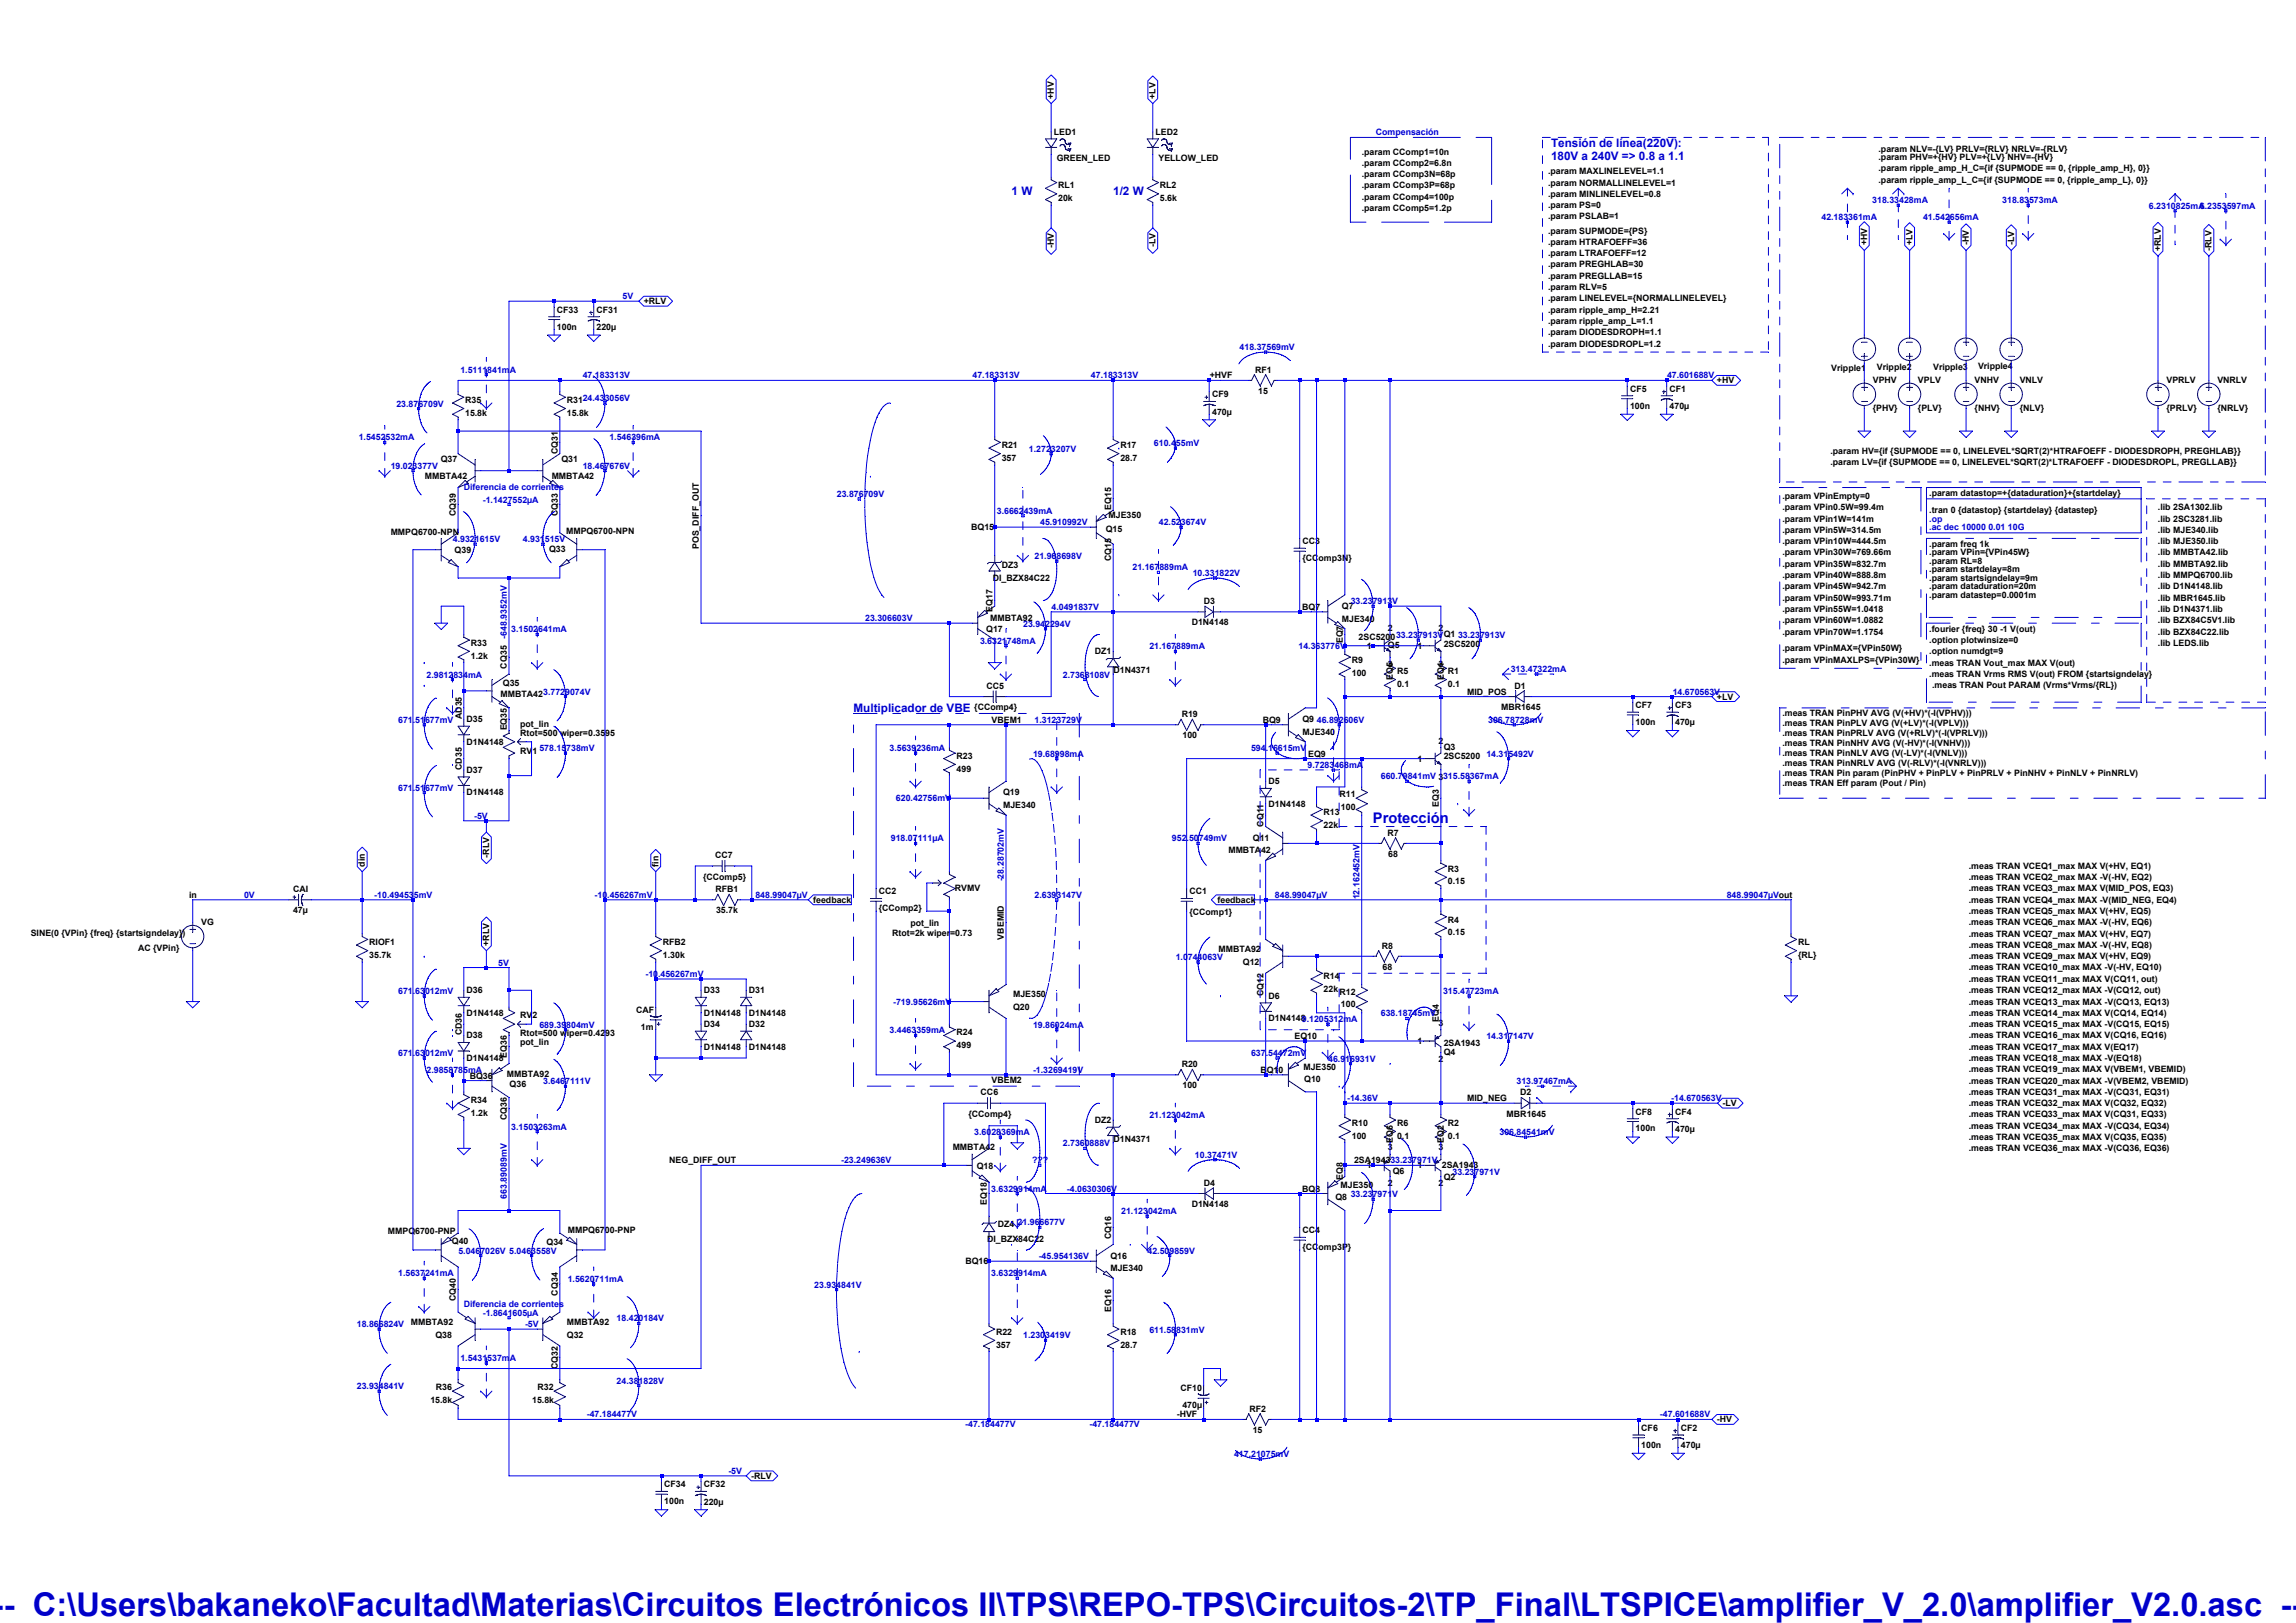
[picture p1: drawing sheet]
<svg xmlns="http://www.w3.org/2000/svg" width="297mm" height="210mm" viewBox="0 0 297 210" stroke-linecap="round" stroke-linejoin="round" font-family="sans-serif">
<defs><g id="words">
<text font-size="4.2" fill="#0000c8" x="-.9" y="209.1">-- C:\Users\bakaneko\Facultad\Materias\Circuitos Electrónicos II\TPS\REPO-TPS\Circuitos-2\TP_Final\LTSPICE\amplifier_V_2.0\amplifier_V2.0.asc --</text>
<text font-size="1.9" fill="#0000c8" x="177.6" y="106.5">Protección</text>
<g font-size="1.5" fill="#0000c8">
<text x="200.7" y="19">Tensión de línea(220V):</text>
<text x="200.7" y="20.7">180V a 240V =&gt; 0.8 a 1.1</text>
<text x="130.9" y="25.2">1 W</text>
<text x="144" y="25.2">1/2 W</text>
<text x="110.4" y="92.1">Multiplicador de VBE</text>
</g>
<g font-size="1.1">
<text x="136.4" y="17.4">LED1</text>
<text x="136.4" y="12.8" transform="rotate(-90 136.4 12.8)">+HV</text>
<text x="149.5" y="17.4">LED2</text>
<text x="149.5" y="12.8" transform="rotate(-90 149.5 12.8)">+LV</text>
<text x="136.7" y="20.8">GREEN_LED</text>
<text x="149.9" y="20.8">YELLOW_LED</text>
<text x="176.2" y="20">.param CComp1=10n</text>
<text x="176.2" y="22.9">.param CComp3N=68p</text>
<text x="176.2" y="21.5">.param CComp2=6.8n</text>
<text x="200.3" y="22.5">.param MAXLINELEVEL=1.1</text>
<text x="243" y="20.7">.param PHV=+{HV} PLV=+{LV} NHV=-{HV}</text>
<text x="243" y="19.6">.param NLV=-{LV} PRLV={RLV} NRLV=-{RLV}</text>
<text x="243" y="22.2">.param ripple_amp_H_C={if {SUPMODE == 0, {ripple_amp_H}, 0}}</text>
<text x="243" y="23.6">.param ripple_amp_L_C={if {SUPMODE == 0, {ripple_amp_L}, 0}}</text>
<text x="136.9" y="24.4">RL1</text>
<text x="136.9" y="26">20k</text>
<text x="150" y="24.4">RL2</text>
<text x="150" y="26">5.6k</text>
<text x="176.2" y="25.8">.param CComp4=100p</text>
<text x="176.2" y="24.4">.param CComp3P=68p</text>
<text x="176.2" y="27.3">.param CComp5=1.2p</text>
<text x="200.3" y="25.5">.param MINLINELEVEL=0.8</text>
<text x="200.3" y="24">.param NORMALLINELEVEL=1</text>
<text x="200.3" y="26.9">.param PS=0</text>
<text x="200.3" y="28.4">.param PSLAB=1</text>
<text x="136.4" y="32.1" transform="rotate(-90 136.4 32.1)">-HV</text>
<text x="149.5" y="32" transform="rotate(-90 149.5 32)">-LV</text>
<text x="200.3" y="31.7">.param HTRAFOEFF=36</text>
<text x="200.3" y="33.1">.param LTRAFOEFF=12</text>
<text x="200.3" y="30.2">.param SUPMODE={PS}</text>
<text x="200.3" y="34.6">.param PREGHLAB=30</text>
<text x="241.6" y="31.7" transform="rotate(-90 241.6 31.7)">+HV</text>
<text x="247.4" y="31.7" transform="rotate(-90 247.4 31.7)">+LV</text>
<text x="254.7" y="31.7" transform="rotate(-90 254.7 31.7)">-HV</text>
<text x="260.6" y="31.7" transform="rotate(-90 260.6 31.7)">-LV</text>
<text x="279.5" y="32.5" transform="rotate(-90 279.5 32.5)">+RLV</text>
<text x="286.1" y="32.5" transform="rotate(-90 286.1 32.5)">-RLV</text>
<text x="72" y="40.4">CF33</text>
<text x="77.2" y="40.4">CF31</text>
<text x="83.3" y="39.3">+RLV</text>
<text x="200.3" y="37.5">.param RLV=5</text>
<text x="200.3" y="39">.param LINELEVEL={NORMALLINELEVEL}</text>
<text x="200.3" y="36.1">.param PREGLLAB=15</text>
<text x="200.3" y="40.4">.param ripple_amp_H=2.21</text>
<text x="200.3" y="41.9">.param ripple_amp_L=1.1</text>
<text x="72" y="42.7">100n</text>
<text x="77.2" y="42.7">220µ</text>
<text x="200.3" y="43.4">.param DIODESDROPH=1.1</text>
<text x="200.3" y="44.8">.param DIODESDROPL=1.2</text>
<text x="236.9" y="47.9">Vripple1</text>
<text x="242.8" y="47.9">Vripple2</text>
<text x="250.1" y="47.9">Vripple3</text>
<text x="255.9" y="47.8">Vripple4</text>
<text x="60.2" y="52.1">R35</text>
<text x="60.2" y="53.8">15.8k</text>
<text x="73.3" y="52.1">R3124.433056V</text>
<text x="73.3" y="53.8">15.8k</text>
<text x="156.5" y="49">+HVF</text>
<text x="156.8" y="51.4">CF9</text>
<text x="156.8" y="53.7">470µ</text>
<text x="162.4" y="48.2">RF1</text>
<text x="162.8" y="50.9">15</text>
<text x="210.9" y="50.7">CF5</text>
<text x="210.9" y="52.9">100n</text>
<text x="216" y="50.7">CF1</text>
<text x="216" y="52.9">470µ</text>
<text x="222.1" y="49.6">+HV</text>
<text x="242.3" y="49.6">VPHV</text>
<text x="242.3" y="53.2">{PHV}</text>
<text x="248.1" y="49.6">VPLV</text>
<text x="248.1" y="53.2">{PLV}</text>
<text x="255.5" y="49.6">VNHV</text>
<text x="255.5" y="53.2">{NHV}</text>
<text x="261.3" y="49.6">VNLV</text>
<text x="261.3" y="53.2">{NLV}</text>
<text x="280.3" y="49.6">VPRLV</text>
<text x="280.3" y="53.2">{PRLV}</text>
<text x="286.9" y="49.6">VNRLV</text>
<text x="286.9" y="53.2">{NRLV}</text>
<text x="57" y="59.7">Q37</text>
<text x="72.2" y="58.7" transform="rotate(-90 72.2 58.7)">CQ31</text>
<text x="72.6" y="59.7">Q31</text>
<text x="129.6" y="58">R21</text>
<text x="129.6" y="59.6">357</text>
<text x="144.9" y="58">R17</text>
<text x="144.9" y="59.6">28.7</text>
<text x="236.8" y="58.7">.param HV={if {SUPMODE == 0, LINELEVEL*SQRT(2)*HTRAFOEFF - DIODESDROPH, PREGHLAB}}</text>
<text x="55" y="62">MMBTA42</text>
<text x="71.4" y="62">MMBTA42</text>
<text x="143.7" y="66" transform="rotate(-90 143.7 66)">EQ15</text>
<text x="230.6" y="64.6">.param VPinEmpty=0</text>
<text x="236.8" y="60.2">.param LV={if {SUPMODE == 0, LINELEVEL*SQRT(2)*LTRAFOEFF - DIODESDROPL, PREGLLAB}}</text>
<text x="249.6" y="64.2">.param datastop=+{dataduration}+{startdelay}</text>
<text x="50.5" y="69.2">MMPQ6700-NPN</text>
<text x="58.8" y="71.5">Q39</text>
<text x="59" y="66.8" transform="rotate(-90 59 66.8)">CQ39</text>
<text x="71" y="71.5">Q33</text>
<text x="72.2" y="66.8" transform="rotate(-90 72.2 66.8)">CQ33</text>
<text x="73.2" y="69">MMPQ6700-NPN</text>
<text x="90.4" y="71.1" transform="rotate(-90 90.4 71.1)">POS_DIFF_OUT</text>
<text x="125.6" y="68.6">BQ15</text>
<text x="143.1" y="68.9">Q15</text>
<text x="143.4" y="67">MJE350</text>
<text x="168.5" y="70.4">CC3</text>
<text x="230.6" y="67.5">.param VPin1W=141m</text>
<text x="230.6" y="68.9">.param VPin5W=314.5m</text>
<text x="230.6" y="70.4">.param VPin10W=444.5m</text>
<text x="230.6" y="71.9">.param VPin30W=769.66m</text>
<text x="230.6" y="66">.param VPin0.5W=99.4m</text>
<text x="249.6" y="66.4">.tran 0 {datastop} {startdelay} {datastep}</text>
<text x="249.6" y="70.8">.param freq 1k</text>
<text x="249.6" y="71.9">.param VPin={VPin45W}</text>
<text x="279.2" y="66">.lib 2SA1302.lib</text>
<text x="279.2" y="67.5">.lib 2SC3281.lib</text>
<text x="279.2" y="68.9">.lib MJE340.lib</text>
<text x="279.2" y="70.4">.lib MJE350.lib</text>
<text x="279.2" y="71.9">.lib MMBTA42.lib</text>
<text x="128.4" y="75.2">DI_BZX84C22</text>
<text x="129.6" y="73.5">DZ3</text>
<text x="143.7" y="72.6" transform="rotate(-90 143.7 72.6)">CQ15</text>
<text x="168.5" y="72.6">{CComp3N}</text>
<text x="230.6" y="76.2">.param VPin45W=942.7m</text>
<text x="230.6" y="77.7">.param VPin50W=993.71m</text>
<text x="230.6" y="74.8">.param VPin40W=888.8m</text>
<text x="230.6" y="73.3">.param VPin35W=832.7m</text>
<text x="249.6" y="73">.param RL=8</text>
<text x="249.6" y="74.1">.param startdelay=8m</text>
<text x="249.6" y="75.2">.param startsigndelay=9m</text>
<text x="249.6" y="76.2">.param dataduration=20m</text>
<text x="249.6" y="77.3">.param datastep=0.0001m</text>
<text x="279.2" y="77.7">.lib MBR1645.lib</text>
<text x="279.2" y="76.2">.lib D1N4148.lib</text>
<text x="279.2" y="73.3">.lib MMBTA92.lib</text>
<text x="279.2" y="74.8">.lib MMPQ6700.lib</text>
<text x="60.9" y="83.6">R33</text>
<text x="127.6" y="81.7">Q17</text>
<text x="128.1" y="80.4">MMBTA92</text>
<text x="128.4" y="79.2" transform="rotate(-90 128.4 79.2)">EQ17</text>
<text x="154.2" y="80.9">D1N4148</text>
<text x="155.7" y="78.2">D3</text>
<text x="168.5" y="78.9">BQ7</text>
<text x="173.6" y="78.8">Q7</text>
<text x="173.6" y="80.5">MJE340</text>
<text x="173.7" y="83.2" transform="rotate(-90 173.7 83.2)">EQ7</text>
<text x="175.8" y="82.8">2SC520033.237913V</text>
<text x="176.8" y="83.9">1</text>
<text x="179.5" y="81.6">2</text>
<text x="179.6" y="83.8">Q5</text>
<text x="183.4" y="83.9">1</text>
<text x="186.1" y="81.6">2</text>
<text x="186.8" y="82.5">Q1</text>
<text x="186.8" y="83.7">2SC5200</text>
<text x="230.6" y="79.2">.param VPin55W=1.0418</text>
<text x="230.6" y="80.6">.param VPin60W=1.0882</text>
<text x="230.6" y="82.1">.param VPin70W=1.1754</text>
<text x="249.6" y="81.7">.fourier {freq} 30 -1 V(out)</text>
<text x="249.6" y="83.2">.option plotwinsize=0</text>
<text x="279.2" y="80.6">.lib BZX84C5V1.lib</text>
<text x="279.2" y="79.2">.lib D1N4371.lib</text>
<text x="279.2" y="82.1">.lib BZX84C22.lib</text>
<text x="279.2" y="83.6">.lib LEDS.lib</text>
<text x="60.9" y="85.2">1.2k</text>
<text x="65.1" y="88.7">Q35</text>
<text x="65.6" y="86.5" transform="rotate(-90 65.6 86.5)">CQ35</text>
<text x="127.6" y="89.1">CC5</text>
<text x="141.6" y="84.6">DZ1</text>
<text x="144.1" y="87.1">D1N4371</text>
<text x="174.9" y="85.7">R9</text>
<text x="174.9" y="87.4">100</text>
<text x="179.5" y="86.3">3</text>
<text x="180.2" y="88" transform="rotate(-90 180.2 88)">EQ5</text>
<text x="180.7" y="87.2">R5</text>
<text x="180.7" y="88.9">0.1</text>
<text x="186.1" y="86.3">3</text>
<text x="186.8" y="88" transform="rotate(-90 186.8 88)">EQ1</text>
<text x="187.3" y="87.2">R1</text>
<text x="187.3" y="88.9">0.1</text>
<text x="189.8" y="89.9">MID_POS</text>
<text x="195.9" y="89.1">D1</text>
<text x="230.6" y="84.3">.param VPinMAX={VPin50W}</text>
<text x="230.6" y="85.7">.param VPinMAXLPS={VPin30W}</text>
<text x="249.6" y="87.6">.meas TRAN Vrms RMS V(out) FROM {startsigndelay}</text>
<text x="249.6" y="84.6">.option numdgt=9</text>
<text x="249.6" y="86.1">.meas TRAN Vout_max MAX V(out)</text>
<text x="250" y="89">.meas TRAN Pout PARAM (Vrms*Vrms/{RL})</text>
<text x="59.7" y="93.1" transform="rotate(-90 59.7 93.1)">AD35</text>
<text x="60.4" y="93.4">D35</text>
<text x="64.7" y="90.2">MMBTA42</text>
<text x="65.6" y="94.5" transform="rotate(-90 65.6 94.5)">EQ35</text>
<text x="67.3" y="94.1">pot_lin</text>
<text x="67.3" y="95.2">Rtot=500 wiper=0.3595</text>
<text x="126" y="91.9">{CComp4}</text>
<text x="128.3" y="93.5">VBEM1</text>
<text x="152.9" y="92.8">R19</text>
<text x="153" y="95.5">100</text>
<text x="163.4" y="93.5">BQ9</text>
<text x="168.5" y="93.4">Q9</text>
<text x="168.5" y="95.1">MJE340</text>
<text x="194.2" y="91.9">MBR1645</text>
<text x="211.6" y="91.6">CF7</text>
<text x="211.6" y="93.8">100n</text>
<text x="216.7" y="91.6">CF3</text>
<text x="216.7" y="93.8">470µ</text>
<text x="222.1" y="90.5">+LV</text>
<text x="230.6" y="92.7">.meas TRAN PinPHV AVG (V(+HV)*(-I(VPHV)))</text>
<text x="230.6" y="94">.meas TRAN PinPLV AVG (V(+LV)*(-I(VPLV)))</text>
<text x="230.6" y="95.2">.meas TRAN PinPRLV AVG (V(+RLV)*(-I(VPRLV)))</text>
<text x="59.7" y="99.6" transform="rotate(-90 59.7 99.6)">CD35</text>
<text x="60.4" y="96.4">D1N4148</text>
<text x="60.4" y="100">D37</text>
<text x="67.3" y="97.5">RV1</text>
<text x="123.8" y="98.2">R23</text>
<text x="123.8" y="99.8">499</text>
<text x="164.1" y="101.5">D5</text>
<text x="169.2" y="97.9">EQ9</text>
<text x="183.4" y="98.5">1</text>
<text x="186.1" y="96.2">2</text>
<text x="186.8" y="97.1">Q3</text>
<text x="186.8" y="98.3">2SC5200</text>
<text x="230.6" y="96.5">.meas TRAN PinNHV AVG (V(-HV)*(-I(VNHV)))</text>
<text x="230.6" y="97.8">.meas TRAN PinNLV AVG (V(-LV)*(-I(VNLV)))</text>
<text x="230.6" y="99.1">.meas TRAN PinNRLV AVG (V(-RLV)*(-I(VNRLV)))</text>
<text x="230.6" y="100.4">.meas TRAN Pin param (PinPHV + PinPLV + PinPRLV + PinNHV + PinNLV + PinNRLV)</text>
<text x="230.6" y="101.6">.meas TRAN Eff param (Pout / Pin)</text>
<text x="60.4" y="102.9">D1N4148</text>
<text x="129.8" y="102.9">Q19</text>
<text x="129.8" y="104.6">MJE340</text>
<text x="163.5" y="107" transform="rotate(-90 163.5 107)">CQ11</text>
<text x="164.1" y="104.4">D1N4148</text>
<text x="171.2" y="105.5">R13</text>
<text x="171.2" y="107.1">22k</text>
<text x="173.3" y="103.1">R11</text>
<text x="173.5" y="104.8">100</text>
<text x="186.1" y="104.4" transform="rotate(-90 186.1 104.4)">EQ3</text>
<text x="47.2" y="112.1" transform="rotate(-90 47.2 112.1)">din</text>
<text x="63.3" y="111" transform="rotate(-90 63.3 111)">-RLV</text>
<text x="85.2" y="112.1" transform="rotate(-90 85.2 112.1)">fin</text>
<text x="91" y="113.8">{CComp5}</text>
<text x="92.5" y="111.1">CC7</text>
<text x="158.9" y="110.4">MMBTA42</text>
<text x="162.1" y="108.8">Q11</text>
<text x="179.5" y="108.1">R7</text>
<text x="179.6" y="110.9">68</text>
<text x="187.3" y="112.8">R3</text>
<text x="254.7" y="112.4">.meas TRAN VCEQ1_max MAX V(+HV, EQ1)</text>
<text x="254.7" y="113.9">.meas TRAN VCEQ2_max MAX -V(-HV, EQ2)</text>
<text x="24.5" y="116.2">in</text>
<text x="26" y="119.7">VG</text>
<text x="37.9" y="115.4">CAI</text>
<text x="37.9" y="118.2">47µ</text>
<text x="92.6" y="115.4">RFB1</text>
<text x="92.6" y="118.2">35.7k</text>
<text x="105.2" y="116.8">feedback</text>
<text x="113.7" y="115.7">CC2</text>
<text x="113.7" y="117.9">{CComp2}</text>
<text x="117.8" y="119.9">pot_lin</text>
<text x="123.5" y="115.3">RVMV</text>
<text x="153.9" y="118.4">{CComp1}</text>
<text x="153.9" y="115.7">CC1</text>
<text x="157.5" y="116.8">feedback</text>
<text x="187.3" y="114.4">0.15</text>
<text x="187.3" y="119.4">R4</text>
<text x="254.7" y="118.3">.meas TRAN VCEQ5_max MAX V(+HV, EQ5)</text>
<text x="254.7" y="119.7">.meas TRAN VCEQ6_max MAX -V(-HV, EQ6)</text>
<text x="254.7" y="115.3">.meas TRAN VCEQ3_max MAX V(MID_POS, EQ3)</text>
<text x="254.7" y="116.8">.meas TRAN VCEQ4_max MAX -V(MID_NEG, EQ4)</text>
<text x="4" y="121.1">SINE(0 {VPin} {freq} {startsigndelay})</text>
<text x="17.9" y="123">AC {VPin}</text>
<text x="47.8" y="122.3">RIOF1</text>
<text x="47.8" y="123.9">35.7k</text>
<text x="63.3" y="122.4" transform="rotate(-90 63.3 122.4)">+RLV</text>
<text x="85.8" y="122.3">RFB2</text>
<text x="85.8" y="123.9">1.30k</text>
<text x="115.4" y="121.1">Rtot=2k wiper=0.73</text>
<text x="129.9" y="121.6" transform="rotate(-90 129.9 121.6)">VBEMID</text>
<text x="157.6" y="123.2">MMBTA92</text>
<text x="160.8" y="124.8">Q12</text>
<text x="178.8" y="122.7">R8</text>
<text x="178.9" y="125.5">68</text>
<text x="187.3" y="121">0.15</text>
<text x="232.6" y="122.3">RL</text>
<text x="232.6" y="123.9">{RL}</text>
<text x="254.7" y="121.2">.meas TRAN VCEQ7_max MAX V(+HV, EQ7)</text>
<text x="254.7" y="122.6">.meas TRAN VCEQ8_max MAX -V(-HV, EQ8)</text>
<text x="254.7" y="124.1">.meas TRAN VCEQ9_max MAX V(+HV, EQ9)</text>
<text x="254.7" y="125.6">.meas TRAN VCEQ10_max MAX -V(-HV, EQ10)</text>
<text x="60.4" y="128.5">D36</text>
<text x="60.4" y="131.4">D1N4148</text>
<text x="67.3" y="131.7">RV2</text>
<text x="82.3" y="131">CAF</text>
<text x="91.1" y="128.5">D33</text>
<text x="91.1" y="131.4">D1N4148</text>
<text x="96.9" y="128.5">D31</text>
<text x="96.9" y="131.4">D1N4148</text>
<text x="131.1" y="130.7">Q20</text>
<text x="131.1" y="129">MJE350</text>
<text x="163.5" y="128.9" transform="rotate(-90 163.5 128.9)">CQ12</text>
<text x="164.1" y="129.2">D6</text>
<text x="171.2" y="126.7">R14</text>
<text x="171.2" y="128.3">22k</text>
<text x="173.3" y="128.7">R12</text>
<text x="173.5" y="130.3">100</text>
<text x="254.7" y="127">.meas TRAN VCEQ11_max MAX V(CQ11, out)</text>
<text x="254.7" y="128.5">.meas TRAN VCEQ12_max MAX -V(CQ12, out)</text>
<text x="254.7" y="130">.meas TRAN VCEQ13_max MAX -V(CQ13, EQ13)</text>
<text x="254.7" y="131.4">.meas TRAN VCEQ14_max MAX V(CQ14, EQ14)</text>
<text x="59.7" y="134" transform="rotate(-90 59.7 134)">CD36</text>
<text x="60.4" y="134.3">D38</text>
<text x="60.4" y="137.3">D1N4148</text>
<text x="65.6" y="136.9" transform="rotate(-90 65.6 136.9)">EQ36</text>
<text x="67.3" y="135.2">pot_lin</text>
<text x="67.3" y="134">Rtot=500 wiper=0.4293</text>
<text x="82.9" y="133.2">1m</text>
<text x="91.1" y="132.9">D34</text>
<text x="91.1" y="135.8">D1N4148</text>
<text x="96.9" y="132.9">D32</text>
<text x="96.9" y="135.8">D1N4148</text>
<text x="123.8" y="134">R24</text>
<text x="123.8" y="135.6">499</text>
<text x="164.1" y="132.1">D1N41489.1205312mA</text>
<text x="167.5" y="134.4">EQ10</text>
<text x="183.4" y="135.1">1</text>
<text x="186.1" y="137.4">2</text>
<text x="186.1" y="132.7">3</text>
<text x="186.1" y="132.2" transform="rotate(-90 186.1 132.2)">EQ4</text>
<text x="186.8" y="136.5">Q4</text>
<text x="186.8" y="135.3">2SA1943</text>
<text x="254.7" y="132.9">.meas TRAN VCEQ15_max MAX -V(CQ15, EQ15)</text>
<text x="254.7" y="134.3">.meas TRAN VCEQ16_max MAX V(CQ16, EQ16)</text>
<text x="254.7" y="135.8">.meas TRAN VCEQ17_max MAX V(EQ17)</text>
<text x="254.7" y="137.3">.meas TRAN VCEQ18_max MAX -V(EQ18)</text>
<text x="60.8" y="139.6">BQ36</text>
<text x="60.9" y="142.7">R34</text>
<text x="65.6" y="139.3">MMBTA92</text>
<text x="65.9" y="140.6">Q36</text>
<text x="126.9" y="141.7">CC6</text>
<text x="128.3" y="140.1">VBEM2</text>
<text x="152.9" y="138.1">R20</text>
<text x="153" y="140.8">100</text>
<text x="163.1" y="138.8">BQ10</text>
<text x="168.6" y="138.5">MJE350</text>
<text x="168.7" y="140">Q10</text>
<text x="189.8" y="142.5">MID_NEG</text>
<text x="196.7" y="141.7">D2</text>
<text x="222.8" y="143.1">-LV</text>
<text x="254.7" y="138.7">.meas TRAN VCEQ19_max MAX V(VBEM1, VBEMID)</text>
<text x="254.7" y="140.2">.meas TRAN VCEQ20_max MAX -V(VBEM2, VBEMID)</text>
<text x="254.7" y="141.6">.meas TRAN VCEQ31_max MAX -V(CQ31, EQ31)</text>
<text x="254.7" y="143.1">.meas TRAN VCEQ32_max MAX V(CQ32, EQ32)</text>
<text x="60.9" y="144.4">1.2k</text>
<text x="65.6" y="145" transform="rotate(-90 65.6 145)">CQ36</text>
<text x="123.3" y="148.8">MMBTA42</text>
<text x="125.3" y="144.5">{CComp4}</text>
<text x="141.6" y="145.3">DZ2</text>
<text x="144.1" y="147.7">D1N4371</text>
<text x="174.9" y="145.7">R10</text>
<text x="174.9" y="147.3">100</text>
<text x="179.5" y="148.8">3</text>
<text x="180.2" y="147.8" transform="rotate(-90 180.2 147.8)">EQ6</text>
<text x="180.7" y="145.7">R6</text>
<text x="180.7" y="147.3">0.1</text>
<text x="186.1" y="148.8">3</text>
<text x="186.8" y="147.8" transform="rotate(-90 186.8 147.8)">EQ2</text>
<text x="187.3" y="145.7">R2</text>
<text x="187.3" y="147.3">0.1</text>
<text x="194.9" y="144.5">MBR1645</text>
<text x="211.6" y="144.2">CF8</text>
<text x="211.6" y="146.4">100n</text>
<text x="216.7" y="144.2">CF4</text>
<text x="216.7" y="146.4">470µ</text>
<text x="254.7" y="144.6">.meas TRAN VCEQ33_max MAX V(CQ31, EQ33)</text>
<text x="254.7" y="146">.meas TRAN VCEQ34_max MAX -V(CQ34, EQ34)</text>
<text x="254.7" y="147.5">.meas TRAN VCEQ35_max MAX V(CQ35, EQ35)</text>
<text x="254.7" y="148.9">.meas TRAN VCEQ36_max MAX -V(CQ36, EQ36)</text>
<text x="86.6" y="150.5">NEG_DIFF_OUT</text>
<text x="126.4" y="151.3">Q18</text>
<text x="127.7" y="155.9" transform="rotate(-90 127.7 155.9)">EQ18</text>
<text x="155.7" y="153.4">D4</text>
<text x="168.5" y="154.2">BQ8</text>
<text x="172.8" y="155.3">Q8</text>
<text x="173.4" y="153.6">MJE350</text>
<text x="173.7" y="152.6" transform="rotate(-90 173.7 152.6)">EQ8</text>
<text x="175.2" y="150.5">2SA194333.237971V</text>
<text x="176.8" y="151.2">1</text>
<text x="179.5" y="153.5">2</text>
<text x="180.2" y="151.9">Q6</text>
<text x="183.4" y="151.2">1</text>
<text x="186.1" y="153.5">2</text>
<text x="186.5" y="151.2">2SA1943</text>
<text x="186.8" y="152.6">Q2</text>
<text x="50.2" y="159.6">MMPQ6700-PNP</text>
<text x="58.5" y="161">Q40</text>
<text x="70.7" y="161">Q34</text>
<text x="73.4" y="159.6">MMPQ6700-PNP</text>
<text x="127.7" y="160.7">DI_BZX84C22</text>
<text x="129.1" y="158.7">DZ4</text>
<text x="143.7" y="160.3" transform="rotate(-90 143.7 160.3)">CQ16</text>
<text x="154.2" y="156.2">D1N4148</text>
<text x="168.5" y="159.6">CC4</text>
<text x="168.5" y="161.7">{CComp3P}</text>
<text x="72.2" y="167.6" transform="rotate(-90 72.2 167.6)">CQ34</text>
<text x="124.9" y="163.6">BQ16</text>
<text x="143.7" y="162.8">Q16</text>
<text x="143.7" y="164.5">MJE340</text>
<text x="53.1" y="171.4">MMBTA92</text>
<text x="56.3" y="173.1">Q38</text>
<text x="59" y="168.3" transform="rotate(-90 59 168.3)">CQ40</text>
<text x="73.3" y="173.1">Q32</text>
<text x="73.3" y="171.4">MMBTA92</text>
<text x="128.9" y="172.7">R22</text>
<text x="143.7" y="169.8" transform="rotate(-90 143.7 169.8)">EQ16</text>
<text x="144.9" y="172.7">R18</text>
<text x="56.4" y="179.8">R36</text>
<text x="69.6" y="179.8">R32</text>
<text x="72.2" y="177.1" transform="rotate(-90 72.2 177.1)">CQ32</text>
<text x="128.9" y="174.3">357</text>
<text x="144.9" y="174.3">28.7</text>
<text x="152.7" y="180">CF10</text>
<text x="55.7" y="181.5">15.8k</text>
<text x="68.9" y="181.5">15.8k</text>
<text x="152.2" y="183.4">-HVF</text>
<text x="153" y="182.2">470µ</text>
<text x="161.6" y="182.6">RF2</text>
<text x="162.1" y="185.4">15</text>
<text x="212.3" y="185.1">CF6</text>
<text x="217.5" y="185.1">CF2</text>
<text x="222.1" y="184">-HV</text>
<text x="97.2" y="191.3">-RLV</text>
<text x="212.3" y="187.3">100n</text>
<text x="217.5" y="187.3">470µ</text>
<text x="85.9" y="192.4">CF34</text>
<text x="85.9" y="194.6">100n</text>
<text x="91.1" y="192.4">CF32</text>
<text x="91.1" y="194.7">220µ</text>
</g>
<g font-size="1.1" fill="#0000c8">
<text x="178" y="17.4">Compensación</text>
<text x="235.6" y="28.5">42.183361mA</text>
<text x="242.2" y="26.3">318.33428mA</text>
<text x="248.8" y="28.5">41.542656mA</text>
<text x="259" y="26.3">318.83573mA</text>
<text x="278" y="27">6.2310825mA</text>
<text x="284.6" y="27">6.2353597mA</text>
<text x="80.5" y="38.7">5V</text>
<text x="160.4" y="45.3">418.37569mV</text>
<text x="51.3" y="52.6">23.876709V</text>
<text x="59.6" y="48.2">1.5111841mA</text>
<text x="75.4" y="49">47.183313V</text>
<text x="125.8" y="49">47.183313V</text>
<text x="141.1" y="49">47.183313V</text>
<text x="215.7" y="49">47.601688V</text>
<text x="46.4" y="57">1.5452532mA</text>
<text x="78.8" y="57">1.546396mA</text>
<text x="133.1" y="58.4">1.2723207V</text>
<text x="149.3" y="57.7">610.455mV</text>
<text x="50.5" y="60.6">19.023377V</text>
<text x="60" y="63.5">Diferencia de corrientes</text>
<text x="62.5" y="65">-1.1427552µA</text>
<text x="75.4" y="60.6">18.467676V</text>
<text x="108.3" y="64.3">23.876709V</text>
<text x="58.6" y="70.1">4.9321615V</text>
<text x="67.6" y="70.1">4.931515V</text>
<text x="129" y="66.5">3.6662439mA</text>
<text x="134.6" y="67.9">45.910992V</text>
<text x="149.9" y="67.9">42.523674V</text>
<text x="249.6" y="67.5">.op</text>
<text x="249.6" y="68.6">.ac dec 10000 0.01 10G</text>
<text x="133.8" y="72.3">21.968698V</text>
<text x="146.5" y="73.8">21.167889mA</text>
<text x="154.3" y="74.5">10.331822V</text>
<text x="65.6" y="82.6" transform="rotate(-90 65.6 82.6)">-648.9352mV</text>
<text x="66.1" y="81.8">3.1502641mA</text>
<text x="111.9" y="80.4">23.306603V</text>
<text x="126.8" y="83.3">3.6321748mA</text>
<text x="132.4" y="81.1">23.942294V</text>
<text x="136" y="78.9">4.0491837V</text>
<text x="168" y="83.9">14.363776V</text>
<text x="174.7" y="78.2">33.237913V</text>
<text x="188.6" y="82.5">33.237913V</text>
<text x="55.2" y="87.7">2.9812834mA</text>
<text x="70.3" y="89.9">3.7729074V</text>
<text x="137.5" y="87.7">2.7368108V</text>
<text x="148.7" y="84">21.167889mA</text>
<text x="195.4" y="87">313.47322mA</text>
<text x="216.4" y="89.9">14.670563V</text>
<text x="51.5" y="93.5">671.51677mV</text>
<text x="133.8" y="93.5">1.3123729V</text>
<text x="170.4" y="93.5">46.892606V</text>
<text x="192.5" y="93.5">306.78728mV</text>
<text x="69.8" y="97.2">578.15738mV</text>
<text x="115.1" y="97.2">3.5639236mA</text>
<text x="133.6" y="97.9">19.68998mA</text>
<text x="161.9" y="97.2">594.16615mV</text>
<text x="169.2" y="99.4">9.7283468mA</text>
<text x="178.6" y="100.8">660.79841mV 3</text>
<text x="186.7" y="100.8">315.58367mA</text>
<text x="192.3" y="97.9">14.315492V</text>
<text x="51.5" y="102.3">671.51677mV</text>
<text x="61.3" y="105.9">-5V</text>
<text x="115.9" y="103.7">620.42756mV</text>
<text x="115.2" y="108.9">918.07111µA</text>
<text x="151.6" y="108.9">952.50749mV</text>
<text x="31.6" y="116.2">0V</text>
<text x="48.4" y="116.2">-10.494535mV</text>
<text x="76.9" y="116.2">-10.456267mV</text>
<text x="97.7" y="116.2">848.99047µV</text>
<text x="129.9" y="114" transform="rotate(-90 129.9 114)">-28.28702mV</text>
<text x="133.8" y="116.2">2.6393147V</text>
<text x="164.9" y="116.2">848.99047µV</text>
<text x="175.9" y="116.4" transform="rotate(-90 175.9 116.4)">12.162452mV</text>
<text x="223.4" y="116.2">848.99047µVout</text>
<text x="64.4" y="124.9">5V</text>
<text x="152.1" y="124.2">1.0744063V</text>
<text x="51.5" y="128.6">671.63012mV</text>
<text x="83.5" y="126.4">-10.456267mV</text>
<text x="115.5" y="130">-719.95626mV</text>
<text x="178.6" y="131.5">638.18745mV</text>
<text x="186.7" y="128.6">315.47723mA</text>
<text x="51.5" y="136.6">671.63012mV</text>
<text x="69.8" y="133">689.39804mV</text>
<text x="115.1" y="133.7">3.4463359mA</text>
<text x="133.6" y="133">19.86024mA</text>
<text x="161.9" y="136.6">637.54472mV</text>
<text x="171.8" y="137.4">46.916931V</text>
<text x="192.3" y="134.4">14.317147V</text>
<text x="55.2" y="138.8">2.9858785mA</text>
<text x="70.3" y="140.3">3.6467111V</text>
<text x="133.6" y="138.8">-1.3269419V</text>
<text x="174.3" y="142.5">-14.36V</text>
<text x="196.2" y="140.3">313.97467mA</text>
<text x="216.2" y="142.5">-14.670563V</text>
<text x="66.1" y="146.1">3.1503263mA</text>
<text x="126" y="146.9">3.6028369mA</text>
<text x="137.5" y="148.3">2.7360888V</text>
<text x="148.7" y="144.7">21.123042mA</text>
<text x="154.6" y="149.8">10.37471V</text>
<text x="194" y="146.9">306.84541mV</text>
<text x="65.6" y="155.1" transform="rotate(-90 65.6 155.1)">663.89089mV</text>
<text x="108.8" y="150.5">-23.249636V</text>
<text x="128.2" y="154.2">3.6329914mA</text>
<text x="133.5" y="150.5">???</text>
<text x="138" y="154.2">-4.0630306V</text>
<text x="174.7" y="154.9">33.237971V</text>
<text x="187.9" y="152">33.237971V</text>
<text x="131.7" y="158.5">21.966677V</text>
<text x="145.1" y="157.1">21.123042mA</text>
<text x="51.5" y="165.1">1.5637241mA</text>
<text x="59.3" y="162.2">5.0467026V 5.0463558V</text>
<text x="73.4" y="165.9">1.5620711mA</text>
<text x="105.3" y="166.6">23.934841V</text>
<text x="128.2" y="165.1">3.6329914mA</text>
<text x="134.4" y="162.9">-45.954136V</text>
<text x="148.5" y="162.2">42.509859V</text>
<text x="46.2" y="171.7">18.866824V</text>
<text x="60" y="169">Diferencia de corrientes</text>
<text x="62.5" y="170.2">-1.8641605µA</text>
<text x="67.9" y="171.7">-5V</text>
<text x="79.8" y="171">18.420184V</text>
<text x="132.4" y="173.2">1.2303419V</text>
<text x="148.7" y="172.4">611.58831mV</text>
<text x="46.2" y="179.7">23.934841V</text>
<text x="59.6" y="176.1">1.5431537mA</text>
<text x="79.8" y="179">24.381828V</text>
<text x="75.9" y="183.4">-47.184477V</text>
<text x="124.9" y="184.7">-47.184477V</text>
<text x="140.9" y="184.7">-47.184477V</text>
<text x="214.8" y="183.4">-47.601688V</text>
<text x="94.2" y="190.7">-5V</text>
<text x="159.7" y="188.5">417.21075mV</text>
</g>
</g></defs>
<path d="M173.1 80.4l-.4 .4" fill="none" stroke="#00007e" stroke-width=".13"/>
<path d="M173.1 80.4l.9 .9" fill="none" stroke="#00007e" stroke-width=".13"/>
<path d="M172.7 80.8l1.3 .5" fill="none" stroke="#00007e" stroke-width=".13"/>
<path d="M171.8 79.9l1.1 .7" fill="none" stroke="#00007e" stroke-width=".13"/>
<path d="M171.8 77.7v2.9" fill="none" stroke="#00007e" stroke-width=".13"/>
<path d="M174 77l-2.2 1.4" fill="none" stroke="#00007e" stroke-width=".13"/>
<path d="M171.1 79.2h.7" fill="none" stroke="#00007e" stroke-width=".13"/>
<path d="M174 87.6v.3" fill="none" stroke="#00007e" stroke-width=".13"/>
<path d="M173.2 87.2l.8 .4" fill="none" stroke="#00007e" stroke-width=".13"/>
<path d="M174.7 86.5l-1.5 .7" fill="none" stroke="#00007e" stroke-width=".13"/>
<path d="M173.2 85.7l1.5 .8" fill="none" stroke="#00007e" stroke-width=".13"/>
<path d="M174.7 85l-1.5 .7" fill="none" stroke="#00007e" stroke-width=".13"/>
<path d="M174 84.3v.3" fill="none" stroke="#00007e" stroke-width=".13"/>
<path d="M174 84.6l.7 .4" fill="none" stroke="#00007e" stroke-width=".13"/>
<path d="M157 78.4v1.5" fill="none" stroke="#00007e" stroke-width=".13"/>
<path d="M155.9 78.4v1.5" fill="none" stroke="#00007e" stroke-width=".13"/>
<path d="M155.9 78.4l1.1 .8" fill="none" stroke="#00007e" stroke-width=".13"/>
<path d="M157 79.2l-1.1 .7" fill="none" stroke="#00007e" stroke-width=".13"/>
<path d="M155 79.2h.9" fill="none" stroke="#00007e" stroke-width=".13"/>
<path d="M157 79.2h.9" fill="none" stroke="#00007e" stroke-width=".13"/>
<path d="M168 95.1l-.4 .3" fill="none" stroke="#00007e" stroke-width=".13"/>
<path d="M168 95.1l.9 .9" fill="none" stroke="#00007e" stroke-width=".13"/>
<path d="M167.6 95.4l1.3 .6" fill="none" stroke="#00007e" stroke-width=".13"/>
<path d="M166.7 94.5l1.1 .7" fill="none" stroke="#00007e" stroke-width=".13"/>
<path d="M166.7 92.3v2.9" fill="none" stroke="#00007e" stroke-width=".13"/>
<path d="M168.9 91.6l-2.2 1.4" fill="none" stroke="#00007e" stroke-width=".13"/>
<path d="M165.9 93.8h.8" fill="none" stroke="#00007e" stroke-width=".13"/>
<path d="M186.4 114.6v.4" fill="none" stroke="#00007e" stroke-width=".13"/>
<path d="M185.7 114.2l.7 .4" fill="none" stroke="#00007e" stroke-width=".13"/>
<path d="M187.1 113.5l-1.4 .7" fill="none" stroke="#00007e" stroke-width=".13"/>
<path d="M185.7 112.8l1.4 .7" fill="none" stroke="#00007e" stroke-width=".13"/>
<path d="M187.1 112l-1.4 .8" fill="none" stroke="#00007e" stroke-width=".13"/>
<path d="M186.4 111.3v.4" fill="none" stroke="#00007e" stroke-width=".13"/>
<path d="M186.4 111.7l.7 .3" fill="none" stroke="#00007e" stroke-width=".13"/>
<path d="M176.2 101.8v.4" fill="none" stroke="#00007e" stroke-width=".13"/>
<path d="M176.2 102.2l.7 .3" fill="none" stroke="#00007e" stroke-width=".13"/>
<path d="M176.9 102.5l-1.5 .8" fill="none" stroke="#00007e" stroke-width=".13"/>
<path d="M175.4 103.3l1.5 .7" fill="none" stroke="#00007e" stroke-width=".13"/>
<path d="M176.9 104l-1.5 .7" fill="none" stroke="#00007e" stroke-width=".13"/>
<path d="M176.2 105.1v.4" fill="none" stroke="#00007e" stroke-width=".13"/>
<path d="M175.4 104.7l.8 .4" fill="none" stroke="#00007e" stroke-width=".13"/>
<path d="M186.4 121.2v.3" fill="none" stroke="#00007e" stroke-width=".13"/>
<path d="M185.7 120.8l.7 .4" fill="none" stroke="#00007e" stroke-width=".13"/>
<path d="M187.1 120.1l-1.4 .7" fill="none" stroke="#00007e" stroke-width=".13"/>
<path d="M185.7 119.3l1.4 .8" fill="none" stroke="#00007e" stroke-width=".13"/>
<path d="M187.1 118.6l-1.4 .7" fill="none" stroke="#00007e" stroke-width=".13"/>
<path d="M186.4 117.9v.4" fill="none" stroke="#00007e" stroke-width=".13"/>
<path d="M186.4 118.3l.7 .3" fill="none" stroke="#00007e" stroke-width=".13"/>
<path d="M168 137.8l-1.3 .5" fill="none" stroke="#00007e" stroke-width=".13"/>
<path d="M167.6 137.4l.4 .4" fill="none" stroke="#00007e" stroke-width=".13"/>
<path d="M167.6 137.4l-.9 .9" fill="none" stroke="#00007e" stroke-width=".13"/>
<path d="M168.9 136.9l-1.1 .7" fill="none" stroke="#00007e" stroke-width=".13"/>
<path d="M166.7 137.6v2.9" fill="none" stroke="#00007e" stroke-width=".13"/>
<path d="M166.7 139.8l2.2 1.5" fill="none" stroke="#00007e" stroke-width=".13"/>
<path d="M165.9 139.1h.8" fill="none" stroke="#00007e" stroke-width=".13"/>
<path d="M173.1 153.1l-1.3 .6" fill="none" stroke="#00007e" stroke-width=".13"/>
<path d="M172.7 152.8l.4 .3" fill="none" stroke="#00007e" stroke-width=".13"/>
<path d="M172.7 152.8l-.9 .9" fill="none" stroke="#00007e" stroke-width=".13"/>
<path d="M174 152.2l-1.1 .8" fill="none" stroke="#00007e" stroke-width=".13"/>
<path d="M171.8 153v2.9" fill="none" stroke="#00007e" stroke-width=".13"/>
<path d="M171.8 155.2l2.2 1.4" fill="none" stroke="#00007e" stroke-width=".13"/>
<path d="M171.1 154.4h.7" fill="none" stroke="#00007e" stroke-width=".13"/>
<path d="M155.9 153.7v1.5" fill="none" stroke="#00007e" stroke-width=".13"/>
<path d="M157 153.7v1.5" fill="none" stroke="#00007e" stroke-width=".13"/>
<path d="M155.9 154.4l1.1 .8" fill="none" stroke="#00007e" stroke-width=".13"/>
<path d="M157 153.7l-1.1 .7" fill="none" stroke="#00007e" stroke-width=".13"/>
<path d="M157 154.4h.9" fill="none" stroke="#00007e" stroke-width=".13"/>
<path d="M155 154.4h.9" fill="none" stroke="#00007e" stroke-width=".13"/>
<path d="M197.9 142v1.4" fill="none" stroke="#00007e" stroke-width=".13"/>
<path d="M196.8 142v1.4" fill="none" stroke="#00007e" stroke-width=".13"/>
<path d="M196.8 142l1.1 .7" fill="none" stroke="#00007e" stroke-width=".13"/>
<path d="M197.9 142.7l-1.1 .7" fill="none" stroke="#00007e" stroke-width=".13"/>
<path d="M195.9 142.7h.9" fill="none" stroke="#00007e" stroke-width=".13"/>
<path d="M197.9 142.7h.9" fill="none" stroke="#00007e" stroke-width=".13"/>
<path d="M176.2 127.4v.3" fill="none" stroke="#00007e" stroke-width=".13"/>
<path d="M176.2 127.7l.7 .4" fill="none" stroke="#00007e" stroke-width=".13"/>
<path d="M176.9 128.1l-1.5 .7" fill="none" stroke="#00007e" stroke-width=".13"/>
<path d="M175.4 128.8l1.5 .8" fill="none" stroke="#00007e" stroke-width=".13"/>
<path d="M176.9 129.6l-1.5 .7" fill="none" stroke="#00007e" stroke-width=".13"/>
<path d="M176.2 130.7v.3" fill="none" stroke="#00007e" stroke-width=".13"/>
<path d="M175.4 130.3l.8 .4" fill="none" stroke="#00007e" stroke-width=".13"/>
<path d="M186.4 147.5v.3" fill="none" stroke="#00007e" stroke-width=".13"/>
<path d="M185.7 147.1l.7 .4" fill="none" stroke="#00007e" stroke-width=".13"/>
<path d="M187.1 146.4l-1.4 .7" fill="none" stroke="#00007e" stroke-width=".13"/>
<path d="M185.7 145.6l1.4 .8" fill="none" stroke="#00007e" stroke-width=".13"/>
<path d="M187.1 144.9l-1.4 .7" fill="none" stroke="#00007e" stroke-width=".13"/>
<path d="M186.4 144.2v.3" fill="none" stroke="#00007e" stroke-width=".13"/>
<path d="M186.4 144.5l.7 .4" fill="none" stroke="#00007e" stroke-width=".13"/>
<path d="M179.8 147.5v.3" fill="none" stroke="#00007e" stroke-width=".13"/>
<path d="M179.1 147.1l.7 .4" fill="none" stroke="#00007e" stroke-width=".13"/>
<path d="M180.5 146.4l-1.4 .7" fill="none" stroke="#00007e" stroke-width=".13"/>
<path d="M179.1 145.6l1.4 .8" fill="none" stroke="#00007e" stroke-width=".13"/>
<path d="M180.5 144.9l-1.4 .7" fill="none" stroke="#00007e" stroke-width=".13"/>
<path d="M179.8 144.2v.3" fill="none" stroke="#00007e" stroke-width=".13"/>
<path d="M179.8 144.5l.7 .4" fill="none" stroke="#00007e" stroke-width=".13"/>
<path d="M179.8 89v.4" fill="none" stroke="#00007e" stroke-width=".13"/>
<path d="M179.1 88.7l.7 .3" fill="none" stroke="#00007e" stroke-width=".13"/>
<path d="M180.5 87.9l-1.4 .8" fill="none" stroke="#00007e" stroke-width=".13"/>
<path d="M179.1 87.2l1.4 .7" fill="none" stroke="#00007e" stroke-width=".13"/>
<path d="M180.5 86.5l-1.4 .7" fill="none" stroke="#00007e" stroke-width=".13"/>
<path d="M179.8 85.7v.4" fill="none" stroke="#00007e" stroke-width=".13"/>
<path d="M179.8 86.1l.7 .4" fill="none" stroke="#00007e" stroke-width=".13"/>
<path d="M186.4 89v.4" fill="none" stroke="#00007e" stroke-width=".13"/>
<path d="M185.7 88.7l.7 .3" fill="none" stroke="#00007e" stroke-width=".13"/>
<path d="M187.1 87.9l-1.4 .8" fill="none" stroke="#00007e" stroke-width=".13"/>
<path d="M185.7 87.2l1.4 .7" fill="none" stroke="#00007e" stroke-width=".13"/>
<path d="M187.1 86.5l-1.4 .7" fill="none" stroke="#00007e" stroke-width=".13"/>
<path d="M186.4 85.7v.4" fill="none" stroke="#00007e" stroke-width=".13"/>
<path d="M186.4 86.1l.7 .4" fill="none" stroke="#00007e" stroke-width=".13"/>
<path d="M196.1 89.4v1.4" fill="none" stroke="#00007e" stroke-width=".13"/>
<path d="M197.2 89.4v1.4" fill="none" stroke="#00007e" stroke-width=".13"/>
<path d="M197.2 89.4l-1.1 .7" fill="none" stroke="#00007e" stroke-width=".13"/>
<path d="M196.1 90.1l1.1 .7" fill="none" stroke="#00007e" stroke-width=".13"/>
<path d="M197.2 90.1h.9" fill="none" stroke="#00007e" stroke-width=".13"/>
<path d="M195.2 90.1h.9" fill="none" stroke="#00007e" stroke-width=".13"/>
<path d="M129.2 128.3l-1.3 .5" fill="none" stroke="#00007e" stroke-width=".13"/>
<path d="M128.9 127.9l.3 .4" fill="none" stroke="#00007e" stroke-width=".13"/>
<path d="M128.9 127.9l-1 .9" fill="none" stroke="#00007e" stroke-width=".13"/>
<path d="M130.2 127.4l-1.2 .7" fill="none" stroke="#00007e" stroke-width=".13"/>
<path d="M127.9 128.1v2.9" fill="none" stroke="#00007e" stroke-width=".13"/>
<path d="M127.9 130.3l2.3 1.5" fill="none" stroke="#00007e" stroke-width=".13"/>
<path d="M127.2 129.6h.7" fill="none" stroke="#00007e" stroke-width=".13"/>
<path d="M129.2 104.5l-.3 .4" fill="none" stroke="#00007e" stroke-width=".13"/>
<path d="M129.2 104.5l1 1" fill="none" stroke="#00007e" stroke-width=".13"/>
<path d="M128.9 104.9l1.3 .6" fill="none" stroke="#00007e" stroke-width=".13"/>
<path d="M127.9 104l1.1 .7" fill="none" stroke="#00007e" stroke-width=".13"/>
<path d="M127.9 101.8v2.9" fill="none" stroke="#00007e" stroke-width=".13"/>
<path d="M130.2 101.1l-2.3 1.4" fill="none" stroke="#00007e" stroke-width=".13"/>
<path d="M127.2 103.3h.7" fill="none" stroke="#00007e" stroke-width=".13"/>
<path d="M122.8 100v.4" fill="none" stroke="#00007e" stroke-width=".13"/>
<path d="M122.1 99.6l.7 .4" fill="none" stroke="#00007e" stroke-width=".13"/>
<path d="M123.6 98.9l-1.5 .7" fill="none" stroke="#00007e" stroke-width=".13"/>
<path d="M122.1 98.1l1.5 .8" fill="none" stroke="#00007e" stroke-width=".13"/>
<path d="M123.6 97.4l-1.5 .7" fill="none" stroke="#00007e" stroke-width=".13"/>
<path d="M122.8 96.7v.4" fill="none" stroke="#00007e" stroke-width=".13"/>
<path d="M122.8 97.1l.8 .3" fill="none" stroke="#00007e" stroke-width=".13"/>
<path d="M122.8 135.8v.3" fill="none" stroke="#00007e" stroke-width=".13"/>
<path d="M122.1 135.4l.7 .4" fill="none" stroke="#00007e" stroke-width=".13"/>
<path d="M123.6 134.7l-1.5 .7" fill="none" stroke="#00007e" stroke-width=".13"/>
<path d="M122.1 134l1.5 .7" fill="none" stroke="#00007e" stroke-width=".13"/>
<path d="M123.6 133.2l-1.5 .8" fill="none" stroke="#00007e" stroke-width=".13"/>
<path d="M122.8 132.5v.4" fill="none" stroke="#00007e" stroke-width=".13"/>
<path d="M122.8 132.9l.8 .3" fill="none" stroke="#00007e" stroke-width=".13"/>
<path d="M152.1 93.8h.3" fill="none" stroke="#00007e" stroke-width=".13"/>
<path d="M152.8 93l-.4 .8" fill="none" stroke="#00007e" stroke-width=".13"/>
<path d="M152.8 93l.7 1.5" fill="none" stroke="#00007e" stroke-width=".13"/>
<path d="M154.3 93l-.8 1.5" fill="none" stroke="#00007e" stroke-width=".13"/>
<path d="M154.3 93l.7 1.5" fill="none" stroke="#00007e" stroke-width=".13"/>
<path d="M155.4 93.8h.3" fill="none" stroke="#00007e" stroke-width=".13"/>
<path d="M155.4 93.8l-.4 .7" fill="none" stroke="#00007e" stroke-width=".13"/>
<path d="M152.1 139.1h.3" fill="none" stroke="#00007e" stroke-width=".13"/>
<path d="M152.8 138.3l-.4 .8" fill="none" stroke="#00007e" stroke-width=".13"/>
<path d="M152.8 138.3l.7 1.5" fill="none" stroke="#00007e" stroke-width=".13"/>
<path d="M154.3 138.3l-.8 1.5" fill="none" stroke="#00007e" stroke-width=".13"/>
<path d="M154.3 138.3l.7 1.5" fill="none" stroke="#00007e" stroke-width=".13"/>
<path d="M155.4 139.1h.3" fill="none" stroke="#00007e" stroke-width=".13"/>
<path d="M155.4 139.1l-.4 .7" fill="none" stroke="#00007e" stroke-width=".13"/>
<path d="M143.1 66.9l-1.3 .6" fill="none" stroke="#00007e" stroke-width=".13"/>
<path d="M142.7 66.5l.4 .4" fill="none" stroke="#00007e" stroke-width=".13"/>
<path d="M142.7 66.5l-.9 1" fill="none" stroke="#00007e" stroke-width=".13"/>
<path d="M144 66l-1.1 .7" fill="none" stroke="#00007e" stroke-width=".13"/>
<path d="M141.8 66.7v3" fill="none" stroke="#00007e" stroke-width=".13"/>
<path d="M141.8 68.9l2.2 1.5" fill="none" stroke="#00007e" stroke-width=".13"/>
<path d="M141.1 68.2h.7" fill="none" stroke="#00007e" stroke-width=".13"/>
<path d="M143.1 164.5l-.4 .3" fill="none" stroke="#00007e" stroke-width=".13"/>
<path d="M143.1 164.5l.9 .9" fill="none" stroke="#00007e" stroke-width=".13"/>
<path d="M142.7 164.8l1.3 .6" fill="none" stroke="#00007e" stroke-width=".13"/>
<path d="M141.8 163.9l1.1 .7" fill="none" stroke="#00007e" stroke-width=".13"/>
<path d="M141.8 161.7v2.9" fill="none" stroke="#00007e" stroke-width=".13"/>
<path d="M144 161l-2.2 1.5" fill="none" stroke="#00007e" stroke-width=".13"/>
<path d="M141.1 163.2h.7" fill="none" stroke="#00007e" stroke-width=".13"/>
<path d="M127 152l-.3 .4" fill="none" stroke="#00007e" stroke-width=".13"/>
<path d="M127 152l.9 1" fill="none" stroke="#00007e" stroke-width=".13"/>
<path d="M126.7 152.4l1.2 .6" fill="none" stroke="#00007e" stroke-width=".13"/>
<path d="M125.8 151.5l1 .7" fill="none" stroke="#00007e" stroke-width=".13"/>
<path d="M125.8 149.3v2.9" fill="none" stroke="#00007e" stroke-width=".13"/>
<path d="M127.9 148.6l-2.1 1.4" fill="none" stroke="#00007e" stroke-width=".13"/>
<path d="M125 150.8h.8" fill="none" stroke="#00007e" stroke-width=".13"/>
<path d="M84.8 124.1v.4" fill="none" stroke="#00007e" stroke-width=".13"/>
<path d="M84.1 123.7l.7 .4" fill="none" stroke="#00007e" stroke-width=".13"/>
<path d="M85.6 123l-1.5 .7" fill="none" stroke="#00007e" stroke-width=".13"/>
<path d="M84.1 122.3l1.5 .7" fill="none" stroke="#00007e" stroke-width=".13"/>
<path d="M85.6 121.5l-1.5 .8" fill="none" stroke="#00007e" stroke-width=".13"/>
<path d="M84.8 120.8v.4" fill="none" stroke="#00007e" stroke-width=".13"/>
<path d="M84.8 121.2l.8 .3" fill="none" stroke="#00007e" stroke-width=".13"/>
<path d="M92.2 116.4h.3" fill="none" stroke="#00007e" stroke-width=".13"/>
<path d="M92.9 115.7l-.4 .7" fill="none" stroke="#00007e" stroke-width=".13"/>
<path d="M92.9 115.7l.7 1.5" fill="none" stroke="#00007e" stroke-width=".13"/>
<path d="M94.3 115.7l-.7 1.5" fill="none" stroke="#00007e" stroke-width=".13"/>
<path d="M94.3 115.7l.8 1.5" fill="none" stroke="#00007e" stroke-width=".13"/>
<path d="M95.4 116.4h.4" fill="none" stroke="#00007e" stroke-width=".13"/>
<path d="M95.4 116.4l-.3 .8" fill="none" stroke="#00007e" stroke-width=".13"/>
<path d="M46.9 124.1v.4" fill="none" stroke="#00007e" stroke-width=".13"/>
<path d="M46.1 123.7l.8 .4" fill="none" stroke="#00007e" stroke-width=".13"/>
<path d="M47.6 123l-1.5 .7" fill="none" stroke="#00007e" stroke-width=".13"/>
<path d="M46.1 122.3l1.5 .7" fill="none" stroke="#00007e" stroke-width=".13"/>
<path d="M47.6 121.5l-1.5 .8" fill="none" stroke="#00007e" stroke-width=".13"/>
<path d="M46.9 120.8v.4" fill="none" stroke="#00007e" stroke-width=".13"/>
<path d="M46.9 121.2l.7 .3" fill="none" stroke="#00007e" stroke-width=".13"/>
<path d="M127.8 79.3l-1.3 .6" fill="none" stroke="#00007e" stroke-width=".13"/>
<path d="M127.4 79l.4 .3" fill="none" stroke="#00007e" stroke-width=".13"/>
<path d="M127.4 79l-.9 .9" fill="none" stroke="#00007e" stroke-width=".13"/>
<path d="M128.7 78.4l-1.1 .8" fill="none" stroke="#00007e" stroke-width=".13"/>
<path d="M126.5 79.2v2.9" fill="none" stroke="#00007e" stroke-width=".13"/>
<path d="M126.5 81.3l2.2 1.5" fill="none" stroke="#00007e" stroke-width=".13"/>
<path d="M125.8 80.6h.7" fill="none" stroke="#00007e" stroke-width=".13"/>
<path d="M58.4 72.4l-.4 .4" fill="none" stroke="#00007e" stroke-width=".13"/>
<path d="M58.4 72.4l.9 .9" fill="none" stroke="#00007e" stroke-width=".13"/>
<path d="M58 72.8l1.3 .5" fill="none" stroke="#00007e" stroke-width=".13"/>
<path d="M57.1 71.9l1.1 .7" fill="none" stroke="#00007e" stroke-width=".13"/>
<path d="M57.1 69.7v2.9" fill="none" stroke="#00007e" stroke-width=".13"/>
<path d="M59.3 68.9l-2.2 1.5" fill="none" stroke="#00007e" stroke-width=".13"/>
<path d="M56.3 71.1h.8" fill="none" stroke="#00007e" stroke-width=".13"/>
<path d="M73.3 72.4l.4 .4" fill="none" stroke="#00007e" stroke-width=".13"/>
<path d="M73.3 72.4l-.9 .9" fill="none" stroke="#00007e" stroke-width=".13"/>
<path d="M73.7 72.8l-1.3 .5" fill="none" stroke="#00007e" stroke-width=".13"/>
<path d="M74.6 71.9l-1.1 .7" fill="none" stroke="#00007e" stroke-width=".13"/>
<path d="M74.6 69.7v2.9" fill="none" stroke="#00007e" stroke-width=".13"/>
<path d="M72.4 68.9l2.2 1.5" fill="none" stroke="#00007e" stroke-width=".13"/>
<path d="M74.6 71.1h.8" fill="none" stroke="#00007e" stroke-width=".13"/>
<path d="M58.4 160.4l-1.3 .6" fill="none" stroke="#00007e" stroke-width=".13"/>
<path d="M58 160.1l.4 .3" fill="none" stroke="#00007e" stroke-width=".13"/>
<path d="M58 160.1l-.9 .9" fill="none" stroke="#00007e" stroke-width=".13"/>
<path d="M59.3 159.5l-1.1 .8" fill="none" stroke="#00007e" stroke-width=".13"/>
<path d="M57.1 160.3v2.9" fill="none" stroke="#00007e" stroke-width=".13"/>
<path d="M57.1 162.5l2.2 1.4" fill="none" stroke="#00007e" stroke-width=".13"/>
<path d="M56.3 161.7h.8" fill="none" stroke="#00007e" stroke-width=".13"/>
<path d="M73.3 160.4l1.3 .6" fill="none" stroke="#00007e" stroke-width=".13"/>
<path d="M73.7 160.1l-.4 .3" fill="none" stroke="#00007e" stroke-width=".13"/>
<path d="M73.7 160.1l.9 .9" fill="none" stroke="#00007e" stroke-width=".13"/>
<path d="M72.4 159.5l1.1 .8" fill="none" stroke="#00007e" stroke-width=".13"/>
<path d="M74.6 160.3v2.9" fill="none" stroke="#00007e" stroke-width=".13"/>
<path d="M74.6 162.5l-2.2 1.4" fill="none" stroke="#00007e" stroke-width=".13"/>
<path d="M74.6 161.7h.8" fill="none" stroke="#00007e" stroke-width=".13"/>
<path d="M127.2 90.1h1.3" fill="none" stroke="#00007e" stroke-width=".13"/>
<path d="M128.9 90.1h1.3" fill="none" stroke="#00007e" stroke-width=".13"/>
<path d="M128.9 89.4v1.4" fill="none" stroke="#00007e" stroke-width=".13"/>
<path d="M128.5 89.4v1.4" fill="none" stroke="#00007e" stroke-width=".13"/>
<path d="M126.5 142.7h1.3" fill="none" stroke="#00007e" stroke-width=".13"/>
<path d="M128.1 142.7h1.3" fill="none" stroke="#00007e" stroke-width=".13"/>
<path d="M128.1 142v1.4" fill="none" stroke="#00007e" stroke-width=".13"/>
<path d="M127.8 142v1.4" fill="none" stroke="#00007e" stroke-width=".13"/>
<path d="M144 59.8v.4" fill="none" stroke="#00007e" stroke-width=".13"/>
<path d="M143.3 59.4l.7 .4" fill="none" stroke="#00007e" stroke-width=".13"/>
<path d="M144.8 58.7l-1.5 .7" fill="none" stroke="#00007e" stroke-width=".13"/>
<path d="M143.3 58l1.5 .7" fill="none" stroke="#00007e" stroke-width=".13"/>
<path d="M144.8 57.2l-1.5 .8" fill="none" stroke="#00007e" stroke-width=".13"/>
<path d="M144 56.5v.4" fill="none" stroke="#00007e" stroke-width=".13"/>
<path d="M144 56.9l.8 .3" fill="none" stroke="#00007e" stroke-width=".13"/>
<path d="M144 174.5v.4" fill="none" stroke="#00007e" stroke-width=".13"/>
<path d="M143.3 174.1l.7 .4" fill="none" stroke="#00007e" stroke-width=".13"/>
<path d="M144.8 173.4l-1.5 .7" fill="none" stroke="#00007e" stroke-width=".13"/>
<path d="M143.3 172.7l1.5 .7" fill="none" stroke="#00007e" stroke-width=".13"/>
<path d="M144.8 172l-1.5 .7" fill="none" stroke="#00007e" stroke-width=".13"/>
<path d="M144 171.2v.4" fill="none" stroke="#00007e" stroke-width=".13"/>
<path d="M144 171.6l.8 .4" fill="none" stroke="#00007e" stroke-width=".13"/>
<path d="M179.1 82.8v1.5" fill="none" stroke="#00007e" stroke-width=".13"/>
<path d="M179.8 82.8l-.7 .5" fill="none" stroke="#00007e" stroke-width=".13"/>
<path d="M179.1 83.8l.7 .5" fill="none" stroke="#00007e" stroke-width=".13"/>
<path d="M178.4 83.5h.7" fill="none" stroke="#00007e" stroke-width=".13"/>
<path d="M179.6 83.9l.2 .4" fill="none" stroke="#00007e" stroke-width=".13"/>
<path d="M179.6 83.9l-.2 .2" fill="none" stroke="#00007e" stroke-width=".13"/>
<path d="M179.4 84.1l.4 .2" fill="none" stroke="#00007e" stroke-width=".13"/>
<path d="M179.8 82.1v.7" fill="none" stroke="#00007e" stroke-width=".13"/>
<path d="M177.6 83.5h.8" fill="none" stroke="#00007e" stroke-width=".13"/>
<path d="M179.8 84.3v.7" fill="none" stroke="#00007e" stroke-width=".13"/>
<path d="M185.7 82.8v1.5" fill="none" stroke="#00007e" stroke-width=".13"/>
<path d="M186.4 82.8l-.7 .5" fill="none" stroke="#00007e" stroke-width=".13"/>
<path d="M185.7 83.8l.7 .5" fill="none" stroke="#00007e" stroke-width=".13"/>
<path d="M185 83.5h.7" fill="none" stroke="#00007e" stroke-width=".13"/>
<path d="M186.1 83.9l.3 .4" fill="none" stroke="#00007e" stroke-width=".13"/>
<path d="M186.1 83.9l-.2 .2" fill="none" stroke="#00007e" stroke-width=".13"/>
<path d="M185.9 84.1l.5 .2" fill="none" stroke="#00007e" stroke-width=".13"/>
<path d="M186.4 82.1v.7" fill="none" stroke="#00007e" stroke-width=".13"/>
<path d="M184.2 83.5h.8" fill="none" stroke="#00007e" stroke-width=".13"/>
<path d="M186.4 84.3v.7" fill="none" stroke="#00007e" stroke-width=".13"/>
<path d="M185.7 97.4v1.5" fill="none" stroke="#00007e" stroke-width=".13"/>
<path d="M186.4 97.4l-.7 .5" fill="none" stroke="#00007e" stroke-width=".13"/>
<path d="M185.7 98.4l.7 .5" fill="none" stroke="#00007e" stroke-width=".13"/>
<path d="M185 98.1h.7" fill="none" stroke="#00007e" stroke-width=".13"/>
<path d="M186.1 98.5l.3 .4" fill="none" stroke="#00007e" stroke-width=".13"/>
<path d="M186.1 98.5l-.2 .2" fill="none" stroke="#00007e" stroke-width=".13"/>
<path d="M185.9 98.7l.5 .2" fill="none" stroke="#00007e" stroke-width=".13"/>
<path d="M186.4 96.7v.7" fill="none" stroke="#00007e" stroke-width=".13"/>
<path d="M184.2 98.1h.8" fill="none" stroke="#00007e" stroke-width=".13"/>
<path d="M186.4 98.9v.7" fill="none" stroke="#00007e" stroke-width=".13"/>
<path d="M185.7 134v1.4" fill="none" stroke="#00007e" stroke-width=".13"/>
<path d="M185.7 134.9l.7 .5" fill="none" stroke="#00007e" stroke-width=".13"/>
<path d="M186.4 134l-.7 .5" fill="none" stroke="#00007e" stroke-width=".13"/>
<path d="M185 134.7h.7" fill="none" stroke="#00007e" stroke-width=".13"/>
<path d="M185.9 134.1l-.2 .4" fill="none" stroke="#00007e" stroke-width=".13"/>
<path d="M185.9 134.1l.2 .2" fill="none" stroke="#00007e" stroke-width=".13"/>
<path d="M186.1 134.3l-.4 .2" fill="none" stroke="#00007e" stroke-width=".13"/>
<path d="M186.4 135.4v.7" fill="none" stroke="#00007e" stroke-width=".13"/>
<path d="M184.2 134.7h.8" fill="none" stroke="#00007e" stroke-width=".13"/>
<path d="M186.4 133.2v.8" fill="none" stroke="#00007e" stroke-width=".13"/>
<path d="M179.1 150v1.5" fill="none" stroke="#00007e" stroke-width=".13"/>
<path d="M179.1 151l.7 .5" fill="none" stroke="#00007e" stroke-width=".13"/>
<path d="M179.8 150l-.7 .5" fill="none" stroke="#00007e" stroke-width=".13"/>
<path d="M178.4 150.8h.7" fill="none" stroke="#00007e" stroke-width=".13"/>
<path d="M179.4 150.2l-.3 .3" fill="none" stroke="#00007e" stroke-width=".13"/>
<path d="M179.4 150.2l.2 .2" fill="none" stroke="#00007e" stroke-width=".13"/>
<path d="M179.6 150.4l-.5 .1" fill="none" stroke="#00007e" stroke-width=".13"/>
<path d="M179.8 151.5v.7" fill="none" stroke="#00007e" stroke-width=".13"/>
<path d="M177.6 150.8h.8" fill="none" stroke="#00007e" stroke-width=".13"/>
<path d="M179.8 149.3v.7" fill="none" stroke="#00007e" stroke-width=".13"/>
<path d="M185.7 150v1.5" fill="none" stroke="#00007e" stroke-width=".13"/>
<path d="M185.7 151l.7 .5" fill="none" stroke="#00007e" stroke-width=".13"/>
<path d="M186.4 150l-.7 .5" fill="none" stroke="#00007e" stroke-width=".13"/>
<path d="M185 150.8h.7" fill="none" stroke="#00007e" stroke-width=".13"/>
<path d="M185.9 150.2l-.2 .3" fill="none" stroke="#00007e" stroke-width=".13"/>
<path d="M185.9 150.2l.2 .2" fill="none" stroke="#00007e" stroke-width=".13"/>
<path d="M186.1 150.4l-.4 .1" fill="none" stroke="#00007e" stroke-width=".13"/>
<path d="M186.4 151.5v.7" fill="none" stroke="#00007e" stroke-width=".13"/>
<path d="M184.2 150.8h.8" fill="none" stroke="#00007e" stroke-width=".13"/>
<path d="M186.4 149.3v.7" fill="none" stroke="#00007e" stroke-width=".13"/>
<path d="M60 85.4v.3" fill="none" stroke="#00007e" stroke-width=".13"/>
<path d="M59.3 85l.7 .4" fill="none" stroke="#00007e" stroke-width=".13"/>
<path d="M60.7 84.3l-1.4 .7" fill="none" stroke="#00007e" stroke-width=".13"/>
<path d="M59.3 83.5l1.4 .8" fill="none" stroke="#00007e" stroke-width=".13"/>
<path d="M60.7 82.8l-1.4 .7" fill="none" stroke="#00007e" stroke-width=".13"/>
<path d="M60 82.1v.3" fill="none" stroke="#00007e" stroke-width=".13"/>
<path d="M60 82.4l.7 .4" fill="none" stroke="#00007e" stroke-width=".13"/>
<path d="M64.9 90.7l-.3 .3" fill="none" stroke="#00007e" stroke-width=".13"/>
<path d="M64.9 90.7l.9 .9" fill="none" stroke="#00007e" stroke-width=".13"/>
<path d="M64.6 91l1.2 .6" fill="none" stroke="#00007e" stroke-width=".13"/>
<path d="M63.6 90.1l1.1 .7" fill="none" stroke="#00007e" stroke-width=".13"/>
<path d="M63.6 87.9v2.9" fill="none" stroke="#00007e" stroke-width=".13"/>
<path d="M65.8 87.2l-2.2 1.5" fill="none" stroke="#00007e" stroke-width=".13"/>
<path d="M62.9 89.4h.7" fill="none" stroke="#00007e" stroke-width=".13"/>
<path d="M64.9 138.5l-1.3 .6" fill="none" stroke="#00007e" stroke-width=".13"/>
<path d="M64.6 138.2l.3 .3" fill="none" stroke="#00007e" stroke-width=".13"/>
<path d="M64.6 138.2l-1 .9" fill="none" stroke="#00007e" stroke-width=".13"/>
<path d="M65.8 137.6l-1.1 .7" fill="none" stroke="#00007e" stroke-width=".13"/>
<path d="M63.6 138.3v3" fill="none" stroke="#00007e" stroke-width=".13"/>
<path d="M63.6 140.5l2.2 1.5" fill="none" stroke="#00007e" stroke-width=".13"/>
<path d="M62.9 139.8h.7" fill="none" stroke="#00007e" stroke-width=".13"/>
<path d="M60 144.5v.4" fill="none" stroke="#00007e" stroke-width=".13"/>
<path d="M59.3 144.2l.7 .3" fill="none" stroke="#00007e" stroke-width=".13"/>
<path d="M60.7 143.4l-1.4 .8" fill="none" stroke="#00007e" stroke-width=".13"/>
<path d="M59.3 142.7l1.4 .7" fill="none" stroke="#00007e" stroke-width=".13"/>
<path d="M60.7 142l-1.4 .7" fill="none" stroke="#00007e" stroke-width=".13"/>
<path d="M60 141.3v.3" fill="none" stroke="#00007e" stroke-width=".13"/>
<path d="M60 141.6l.7 .4" fill="none" stroke="#00007e" stroke-width=".13"/>
<path d="M231.7 124.1v.4" fill="none" stroke="#00007e" stroke-width=".13"/>
<path d="M231 123.7l.7 .4" fill="none" stroke="#00007e" stroke-width=".13"/>
<path d="M232.4 123l-1.4 .7" fill="none" stroke="#00007e" stroke-width=".13"/>
<path d="M231 122.3l1.4 .7" fill="none" stroke="#00007e" stroke-width=".13"/>
<path d="M232.4 121.5l-1.4 .8" fill="none" stroke="#00007e" stroke-width=".13"/>
<path d="M231.7 120.8v.4" fill="none" stroke="#00007e" stroke-width=".13"/>
<path d="M231.7 121.2l.7 .3" fill="none" stroke="#00007e" stroke-width=".13"/>
<path d="M168.1 160.4v1.3" fill="none" stroke="#00007e" stroke-width=".13"/>
<path d="M168.1 158.8v1.3" fill="none" stroke="#00007e" stroke-width=".13"/>
<path d="M167.4 160.1h1.5" fill="none" stroke="#00007e" stroke-width=".13"/>
<path d="M167.4 160.4h1.5" fill="none" stroke="#00007e" stroke-width=".13"/>
<path d="M168.1 71.3v1.3" fill="none" stroke="#00007e" stroke-width=".13"/>
<path d="M168.1 69.7v1.2" fill="none" stroke="#00007e" stroke-width=".13"/>
<path d="M167.4 70.9h1.5" fill="none" stroke="#00007e" stroke-width=".13"/>
<path d="M167.4 71.3h1.5" fill="none" stroke="#00007e" stroke-width=".13"/>
<path d="M24.6 120.2h.7" fill="none" stroke="#00007e" stroke-width=".13"/>
<path d="M24.6 122.1h.7" fill="none" stroke="#00007e" stroke-width=".13"/>
<path d="M24.9 119.9v.7" fill="none" stroke="#00007e" stroke-width=".13"/>
<path d="M24.9 122.6v.4" fill="none" stroke="#00007e" stroke-width=".13"/>
<path d="M24.9 119.3v.4" fill="none" stroke="#00007e" stroke-width=".13"/>
<g fill="none" stroke="#00007e" stroke-width=".13">
<path d="M210.5 51.6v1.3"/>
<circle cx="24.9" cy="121.2" r="1.45"/>
</g>
<path d="M210.5 49.9v1.3" fill="none" stroke="#00007e" stroke-width=".13"/>
<path d="M209.8 51.2h1.4" fill="none" stroke="#00007e" stroke-width=".13"/>
<path d="M209.8 51.6h1.4" fill="none" stroke="#00007e" stroke-width=".13"/>
<path d="M92.2 112h1.2" fill="none" stroke="#00007e" stroke-width=".13"/>
<path d="M93.8 112h1.3" fill="none" stroke="#00007e" stroke-width=".13"/>
<path d="M93.8 111.3v1.5" fill="none" stroke="#00007e" stroke-width=".13"/>
<path d="M93.4 111.3v1.5" fill="none" stroke="#00007e" stroke-width=".13"/>
<path d="M122.8 112.8v.3" fill="none" stroke="#00007e" stroke-width=".13"/>
<path d="M122.8 113.1l.8 .4" fill="none" stroke="#00007e" stroke-width=".13"/>
<path d="M123.6 113.5l-1.5 .7" fill="none" stroke="#00007e" stroke-width=".13"/>
<path d="M122.1 114.2l1.5 .8" fill="none" stroke="#00007e" stroke-width=".13"/>
<path d="M123.6 115l-1.5 .7" fill="none" stroke="#00007e" stroke-width=".13"/>
<path d="M122.8 116.1v.3" fill="none" stroke="#00007e" stroke-width=".13"/>
<path d="M122.1 115.7l.7 .4" fill="none" stroke="#00007e" stroke-width=".13"/>
<path d="M120.6 114.2h1.1" fill="none" stroke="#00007e" stroke-width=".13"/>
<path d="M121.7 114.2l-.3 .4" fill="none" stroke="#00007e" stroke-width=".13"/>
<path d="M121.4 113.9l.3 .3" fill="none" stroke="#00007e" stroke-width=".13"/>
<path d="M59.3 130.1h1.4" fill="none" stroke="#00007e" stroke-width=".13"/>
<path d="M59.3 129h1.4" fill="none" stroke="#00007e" stroke-width=".13"/>
<path d="M60.7 129l-.7 1.1" fill="none" stroke="#00007e" stroke-width=".13"/>
<path d="M59.3 129l.7 1.1" fill="none" stroke="#00007e" stroke-width=".13"/>
<path d="M60 128.1v.9" fill="none" stroke="#00007e" stroke-width=".13"/>
<path d="M60 130.1v.9" fill="none" stroke="#00007e" stroke-width=".13"/>
<path d="M59.3 95.1h1.4" fill="none" stroke="#00007e" stroke-width=".13"/>
<path d="M59.3 94h1.4" fill="none" stroke="#00007e" stroke-width=".13"/>
<path d="M60.7 94l-.7 1.1" fill="none" stroke="#00007e" stroke-width=".13"/>
<path d="M59.3 94l.7 1.1" fill="none" stroke="#00007e" stroke-width=".13"/>
<path d="M60 93v1" fill="none" stroke="#00007e" stroke-width=".13"/>
<path d="M60 95.1v.9" fill="none" stroke="#00007e" stroke-width=".13"/>
<path d="M164.7 122.4l1.2 .6" fill="none" stroke="#00007e" stroke-width=".13"/>
<path d="M165 122.1l-.3 .3" fill="none" stroke="#00007e" stroke-width=".13"/>
<path d="M165 122.1l.9 .9" fill="none" stroke="#00007e" stroke-width=".13"/>
<path d="M163.7 121.5l1.1 .8" fill="none" stroke="#00007e" stroke-width=".13"/>
<path d="M165.9 122.3v2.9" fill="none" stroke="#00007e" stroke-width=".13"/>
<path d="M165.9 124.5l-2.2 1.4" fill="none" stroke="#00007e" stroke-width=".13"/>
<path d="M165.9 123.7h.8" fill="none" stroke="#00007e" stroke-width=".13"/>
<path d="M164.7 110.4l.3 .4" fill="none" stroke="#00007e" stroke-width=".13"/>
<path d="M164.7 110.4l-1 .9" fill="none" stroke="#00007e" stroke-width=".13"/>
<path d="M165 110.8l-1.3 .5" fill="none" stroke="#00007e" stroke-width=".13"/>
<path d="M165.9 109.9l-1.1 .7" fill="none" stroke="#00007e" stroke-width=".13"/>
<path d="M165.9 107.7v2.9" fill="none" stroke="#00007e" stroke-width=".13"/>
<path d="M163.7 106.9l2.2 1.5" fill="none" stroke="#00007e" stroke-width=".13"/>
<path d="M165.9 109.1h.8" fill="none" stroke="#00007e" stroke-width=".13"/>
<path d="M163 103.1h1.5" fill="none" stroke="#00007e" stroke-width=".13"/>
<path d="M163 102h1.5" fill="none" stroke="#00007e" stroke-width=".13"/>
<path d="M164.5 102l-.8 1.1" fill="none" stroke="#00007e" stroke-width=".13"/>
<path d="M163 102l.7 1.1" fill="none" stroke="#00007e" stroke-width=".13"/>
<path d="M163.7 101.1v.9" fill="none" stroke="#00007e" stroke-width=".13"/>
<path d="M163.7 103.1v.9" fill="none" stroke="#00007e" stroke-width=".13"/>
<path d="M178.4 109.1h.3" fill="none" stroke="#00007e" stroke-width=".13"/>
<path d="M179.1 108.4l-.4 .7" fill="none" stroke="#00007e" stroke-width=".13"/>
<path d="M179.1 108.4l.7 1.5" fill="none" stroke="#00007e" stroke-width=".13"/>
<path d="M180.5 108.4l-.7 1.5" fill="none" stroke="#00007e" stroke-width=".13"/>
<path d="M180.5 108.4l.8 1.5" fill="none" stroke="#00007e" stroke-width=".13"/>
<path d="M181.6 109.1h.4" fill="none" stroke="#00007e" stroke-width=".13"/>
<path d="M181.6 109.1l-.3 .8" fill="none" stroke="#00007e" stroke-width=".13"/>
<path d="M177.6 123.7h.4" fill="none" stroke="#00007e" stroke-width=".13"/>
<path d="M178.4 123l-.4 .7" fill="none" stroke="#00007e" stroke-width=".13"/>
<path d="M178.4 123l.7 1.5" fill="none" stroke="#00007e" stroke-width=".13"/>
<path d="M179.8 123l-.7 1.5" fill="none" stroke="#00007e" stroke-width=".13"/>
<path d="M179.8 123l.7 1.5" fill="none" stroke="#00007e" stroke-width=".13"/>
<path d="M180.9 123.7h.4" fill="none" stroke="#00007e" stroke-width=".13"/>
<path d="M180.9 123.7l-.4 .8" fill="none" stroke="#00007e" stroke-width=".13"/>
<path d="M163 130.9h1.5" fill="none" stroke="#00007e" stroke-width=".13"/>
<path d="M163 129.8h1.5" fill="none" stroke="#00007e" stroke-width=".13"/>
<path d="M164.5 129.8l-.8 1.1" fill="none" stroke="#00007e" stroke-width=".13"/>
<path d="M163 129.8l.7 1.1" fill="none" stroke="#00007e" stroke-width=".13"/>
<path d="M163.7 128.8v1" fill="none" stroke="#00007e" stroke-width=".13"/>
<path d="M163.7 130.9v.9" fill="none" stroke="#00007e" stroke-width=".13"/>
<path d="M170.3 107.3v.4" fill="none" stroke="#00007e" stroke-width=".13"/>
<path d="M169.6 106.9l.7 .4" fill="none" stroke="#00007e" stroke-width=".13"/>
<path d="M171.1 106.2l-1.5 .7" fill="none" stroke="#00007e" stroke-width=".13"/>
<path d="M169.6 105.5l1.5 .7" fill="none" stroke="#00007e" stroke-width=".13"/>
<path d="M171.1 104.7l-1.5 .8" fill="none" stroke="#00007e" stroke-width=".13"/>
<path d="M170.3 104v.4" fill="none" stroke="#00007e" stroke-width=".13"/>
<path d="M170.3 104.4l.8 .3" fill="none" stroke="#00007e" stroke-width=".13"/>
<path d="M170.3 128.5v.3" fill="none" stroke="#00007e" stroke-width=".13"/>
<path d="M169.6 128.1l.7 .4" fill="none" stroke="#00007e" stroke-width=".13"/>
<path d="M171.1 127.4l-1.5 .7" fill="none" stroke="#00007e" stroke-width=".13"/>
<path d="M169.6 126.7l1.5 .7" fill="none" stroke="#00007e" stroke-width=".13"/>
<path d="M171.1 125.9l-1.5 .8" fill="none" stroke="#00007e" stroke-width=".13"/>
<path d="M170.3 125.2v.4" fill="none" stroke="#00007e" stroke-width=".13"/>
<path d="M170.3 125.6l.8 .3" fill="none" stroke="#00007e" stroke-width=".13"/>
<path d="M215.6 51.6v1.3" fill="none" stroke="#00007e" stroke-width=".13"/>
<path d="M215.6 49.9v1.3" fill="none" stroke="#00007e" stroke-width=".13"/>
<path d="M215.3 50.5v.3" fill="none" stroke="#00007e" stroke-width=".13"/>
<path d="M215.1 50.7h.4" fill="none" stroke="#00007e" stroke-width=".13"/>
<path d="M214.9 51.2h1.5" fill="none" stroke="#00007e" stroke-width=".13"/>
<path d="M214.9 51.8h.1" fill="none" stroke="#00007e" stroke-width=".13"/>
<path d="M215 51.7l-.1 .1" fill="none" stroke="#00007e" stroke-width=".13"/>
<path d="M215 51.7h.1" fill="none" stroke="#00007e" stroke-width=".13"/>
<path d="M215.1 51.7h-.1" fill="none" stroke="#00007e" stroke-width=".13"/>
<path d="M215.1 51.7h.1" fill="none" stroke="#00007e" stroke-width=".13"/>
<path d="M215.2 51.6l-.1 .1" fill="none" stroke="#00007e" stroke-width=".13"/>
<path d="M215.2 51.6h.1" fill="none" stroke="#00007e" stroke-width=".13"/>
<path d="M215.3 51.6h-.1" fill="none" stroke="#00007e" stroke-width=".13"/>
<path d="M215.3 51.6h.1" fill="none" stroke="#00007e" stroke-width=".13"/>
<path d="M215.3 51.6h.1" fill="none" stroke="#00007e" stroke-width=".13"/>
<path d="M215.3 51.6h.1" fill="none" stroke="#00007e" stroke-width=".13"/>
<path d="M215.4 51.6h.1" fill="none" stroke="#00007e" stroke-width=".13"/>
<path d="M215.4 51.6h.1" fill="none" stroke="#00007e" stroke-width=".13"/>
<path d="M215.5 51.6h.1" fill="none" stroke="#00007e" stroke-width=".13"/>
<path d="M215.5 51.6h.1" fill="none" stroke="#00007e" stroke-width=".13"/>
<path d="M215.6 51.6h.1" fill="none" stroke="#00007e" stroke-width=".13"/>
<path d="M215.6 51.6h.1" fill="none" stroke="#00007e" stroke-width=".13"/>
<path d="M215.7 51.6h.1" fill="none" stroke="#00007e" stroke-width=".13"/>
<path d="M215.7 51.6h.1" fill="none" stroke="#00007e" stroke-width=".13"/>
<path d="M215.8 51.6h.1" fill="none" stroke="#00007e" stroke-width=".13"/>
<path d="M215.8 51.6h.1" fill="none" stroke="#00007e" stroke-width=".13"/>
<path d="M215.9 51.6h.1" fill="none" stroke="#00007e" stroke-width=".13"/>
<path d="M215.9 51.6h.1" fill="none" stroke="#00007e" stroke-width=".13"/>
<path d="M216 51.6h.1" fill="none" stroke="#00007e" stroke-width=".13"/>
<path d="M216 51.6h.1" fill="none" stroke="#00007e" stroke-width=".13"/>
<path d="M216 51.6h.1" fill="none" stroke="#00007e" stroke-width=".13"/>
<path d="M216.1 51.6v.1" fill="none" stroke="#00007e" stroke-width=".13"/>
<path d="M216.1 51.7h.1" fill="none" stroke="#00007e" stroke-width=".13"/>
<path d="M216.2 51.7h.1" fill="none" stroke="#00007e" stroke-width=".13"/>
<path d="M216.2 51.7h.1" fill="none" stroke="#00007e" stroke-width=".13"/>
<path d="M216.3 51.7v.1" fill="none" stroke="#00007e" stroke-width=".13"/>
<path d="M216.3 51.8h.1" fill="none" stroke="#00007e" stroke-width=".13"/>
<path d="M211.2 92.5v1.3" fill="none" stroke="#00007e" stroke-width=".13"/>
<path d="M211.2 90.8v1.3" fill="none" stroke="#00007e" stroke-width=".13"/>
<path d="M210.5 92.1h1.5" fill="none" stroke="#00007e" stroke-width=".13"/>
<path d="M210.5 92.5h1.5" fill="none" stroke="#00007e" stroke-width=".13"/>
<path d="M216.4 92.5v1.3" fill="none" stroke="#00007e" stroke-width=".13"/>
<path d="M216.4 90.8v1.3" fill="none" stroke="#00007e" stroke-width=".13"/>
<path d="M216 91.4v.4" fill="none" stroke="#00007e" stroke-width=".13"/>
<path d="M215.8 91.6h.4" fill="none" stroke="#00007e" stroke-width=".13"/>
<path d="M215.6 92.1h1.5" fill="none" stroke="#00007e" stroke-width=".13"/>
<path d="M215.7 92.7h-.1" fill="none" stroke="#00007e" stroke-width=".13"/>
<path d="M215.7 92.6v.1" fill="none" stroke="#00007e" stroke-width=".13"/>
<path d="M215.8 92.6h-.1" fill="none" stroke="#00007e" stroke-width=".13"/>
<path d="M215.8 92.6h.1" fill="none" stroke="#00007e" stroke-width=".13"/>
<path d="M215.9 92.6h-.1" fill="none" stroke="#00007e" stroke-width=".13"/>
<path d="M215.9 92.6h.1" fill="none" stroke="#00007e" stroke-width=".13"/>
<path d="M215.9 92.6h.1" fill="none" stroke="#00007e" stroke-width=".13"/>
<path d="M216 92.5l-.1 .1" fill="none" stroke="#00007e" stroke-width=".13"/>
<path d="M216 92.5h.1" fill="none" stroke="#00007e" stroke-width=".13"/>
<path d="M216.1 92.5h-.1" fill="none" stroke="#00007e" stroke-width=".13"/>
<path d="M216.1 92.5h.1" fill="none" stroke="#00007e" stroke-width=".13"/>
<path d="M216.2 92.5h-.1" fill="none" stroke="#00007e" stroke-width=".13"/>
<path d="M216.2 92.5h.1" fill="none" stroke="#00007e" stroke-width=".13"/>
<path d="M216.2 92.5h.1" fill="none" stroke="#00007e" stroke-width=".13"/>
<path d="M216.3 92.5h.1" fill="none" stroke="#00007e" stroke-width=".13"/>
<path d="M216.3 92.5h.1" fill="none" stroke="#00007e" stroke-width=".13"/>
<path d="M216.4 92.5h.1" fill="none" stroke="#00007e" stroke-width=".13"/>
<path d="M216.4 92.5h.1" fill="none" stroke="#00007e" stroke-width=".13"/>
<path d="M216.4 92.5h.1" fill="none" stroke="#00007e" stroke-width=".13"/>
<path d="M216.5 92.5h.1" fill="none" stroke="#00007e" stroke-width=".13"/>
<path d="M216.6 92.5h.1" fill="none" stroke="#00007e" stroke-width=".13"/>
<path d="M216.6 92.5h.1" fill="none" stroke="#00007e" stroke-width=".13"/>
<path d="M216.6 92.5h.1" fill="none" stroke="#00007e" stroke-width=".13"/>
<path d="M216.7 92.5h.1" fill="none" stroke="#00007e" stroke-width=".13"/>
<path d="M216.7 92.5l.1 .1" fill="none" stroke="#00007e" stroke-width=".13"/>
<path d="M216.8 92.6h.1" fill="none" stroke="#00007e" stroke-width=".13"/>
<path d="M216.8 92.6h.1" fill="none" stroke="#00007e" stroke-width=".13"/>
<path d="M216.9 92.6h.1" fill="none" stroke="#00007e" stroke-width=".13"/>
<path d="M216.9 92.6h.1" fill="none" stroke="#00007e" stroke-width=".13"/>
<path d="M217 92.6h.1" fill="none" stroke="#00007e" stroke-width=".13"/>
<path d="M217 92.6v.1" fill="none" stroke="#00007e" stroke-width=".13"/>
<path d="M217 92.7h.1" fill="none" stroke="#00007e" stroke-width=".13"/>
<path d="M211.2 145.1v1.3" fill="none" stroke="#00007e" stroke-width=".13"/>
<path d="M211.2 143.4v1.3" fill="none" stroke="#00007e" stroke-width=".13"/>
<path d="M210.5 144.7h1.5" fill="none" stroke="#00007e" stroke-width=".13"/>
<path d="M210.5 145.1h1.5" fill="none" stroke="#00007e" stroke-width=".13"/>
<path d="M216.4 145.1v1.3" fill="none" stroke="#00007e" stroke-width=".13"/>
<path d="M216.4 143.4v1.3" fill="none" stroke="#00007e" stroke-width=".13"/>
<path d="M216 144v.4" fill="none" stroke="#00007e" stroke-width=".13"/>
<path d="M215.8 144.2h.4" fill="none" stroke="#00007e" stroke-width=".13"/>
<path d="M215.6 144.7h1.5" fill="none" stroke="#00007e" stroke-width=".13"/>
<path d="M215.7 145.3h-.1" fill="none" stroke="#00007e" stroke-width=".13"/>
<path d="M215.7 145.2v.1" fill="none" stroke="#00007e" stroke-width=".13"/>
<path d="M215.8 145.2h-.1" fill="none" stroke="#00007e" stroke-width=".13"/>
<path d="M215.8 145.2h.1" fill="none" stroke="#00007e" stroke-width=".13"/>
<path d="M215.9 145.2h-.1" fill="none" stroke="#00007e" stroke-width=".13"/>
<path d="M215.9 145.2h.1" fill="none" stroke="#00007e" stroke-width=".13"/>
<path d="M215.9 145.2h.1" fill="none" stroke="#00007e" stroke-width=".13"/>
<path d="M216 145.1l-.1 .1" fill="none" stroke="#00007e" stroke-width=".13"/>
<path d="M216 145.1h.1" fill="none" stroke="#00007e" stroke-width=".13"/>
<path d="M216.1 145.1h-.1" fill="none" stroke="#00007e" stroke-width=".13"/>
<path d="M216.1 145.1h.1" fill="none" stroke="#00007e" stroke-width=".13"/>
<path d="M216.1 145.1h.1" fill="none" stroke="#00007e" stroke-width=".13"/>
<path d="M216.2 145.1h.1" fill="none" stroke="#00007e" stroke-width=".13"/>
<path d="M216.2 145.1h.1" fill="none" stroke="#00007e" stroke-width=".13"/>
<path d="M216.3 145.1h.1" fill="none" stroke="#00007e" stroke-width=".13"/>
<path d="M216.3 145.1h.1" fill="none" stroke="#00007e" stroke-width=".13"/>
<path d="M216.4 145.1h.1" fill="none" stroke="#00007e" stroke-width=".13"/>
<path d="M216.4 145.1h.1" fill="none" stroke="#00007e" stroke-width=".13"/>
<path d="M216.4 145.1h.1" fill="none" stroke="#00007e" stroke-width=".13"/>
<path d="M216.5 145.1h.1" fill="none" stroke="#00007e" stroke-width=".13"/>
<path d="M216.6 145.1h.1" fill="none" stroke="#00007e" stroke-width=".13"/>
<path d="M216.6 145.1h.1" fill="none" stroke="#00007e" stroke-width=".13"/>
<path d="M216.6 145.1h.1" fill="none" stroke="#00007e" stroke-width=".13"/>
<path d="M216.7 145.1h.1" fill="none" stroke="#00007e" stroke-width=".13"/>
<path d="M216.7 145.1l.1 .1" fill="none" stroke="#00007e" stroke-width=".13"/>
<path d="M216.8 145.2h.1" fill="none" stroke="#00007e" stroke-width=".13"/>
<path d="M216.8 145.2h.1" fill="none" stroke="#00007e" stroke-width=".13"/>
<path d="M216.9 145.2h.1" fill="none" stroke="#00007e" stroke-width=".13"/>
<path d="M216.9 145.2h.1" fill="none" stroke="#00007e" stroke-width=".13"/>
<path d="M217 145.2h.1" fill="none" stroke="#00007e" stroke-width=".13"/>
<path d="M217 145.2v.1" fill="none" stroke="#00007e" stroke-width=".13"/>
<path d="M217 145.3h.1" fill="none" stroke="#00007e" stroke-width=".13"/>
<path d="M212 186v1.3" fill="none" stroke="#00007e" stroke-width=".13"/>
<path d="M212 184.4v1.3" fill="none" stroke="#00007e" stroke-width=".13"/>
<path d="M211.2 185.7h1.5" fill="none" stroke="#00007e" stroke-width=".13"/>
<path d="M211.2 186h1.5" fill="none" stroke="#00007e" stroke-width=".13"/>
<path d="M217.1 186v1.3" fill="none" stroke="#00007e" stroke-width=".13"/>
<path d="M217.1 184.4v1.3" fill="none" stroke="#00007e" stroke-width=".13"/>
<path d="M216.7 184.9v.4" fill="none" stroke="#00007e" stroke-width=".13"/>
<path d="M216.5 185.1h.4" fill="none" stroke="#00007e" stroke-width=".13"/>
<path d="M216.4 185.7h1.4" fill="none" stroke="#00007e" stroke-width=".13"/>
<path d="M216.4 186.2h.1" fill="none" stroke="#00007e" stroke-width=".13"/>
<path d="M216.4 186.2h.1" fill="none" stroke="#00007e" stroke-width=".13"/>
<path d="M216.5 186.1l-.1 .1" fill="none" stroke="#00007e" stroke-width=".13"/>
<path d="M216.5 186.1h.1" fill="none" stroke="#00007e" stroke-width=".13"/>
<path d="M216.6 186.1h-.1" fill="none" stroke="#00007e" stroke-width=".13"/>
<path d="M216.6 186.1h.1" fill="none" stroke="#00007e" stroke-width=".13"/>
<path d="M216.7 186.1h-.1" fill="none" stroke="#00007e" stroke-width=".13"/>
<path d="M216.7 186.1h.1" fill="none" stroke="#00007e" stroke-width=".13"/>
<path d="M216.7 186.1h.1" fill="none" stroke="#00007e" stroke-width=".13"/>
<path d="M216.8 186v.1" fill="none" stroke="#00007e" stroke-width=".13"/>
<path d="M216.8 186h.1" fill="none" stroke="#00007e" stroke-width=".13"/>
<path d="M216.8 186h.1" fill="none" stroke="#00007e" stroke-width=".13"/>
<path d="M217 186h-.1" fill="none" stroke="#00007e" stroke-width=".13"/>
<path d="M217 186h.1" fill="none" stroke="#00007e" stroke-width=".13"/>
<path d="M217 186h.1" fill="none" stroke="#00007e" stroke-width=".13"/>
<path d="M217 186h.1" fill="none" stroke="#00007e" stroke-width=".13"/>
<path d="M217.1 186h.1" fill="none" stroke="#00007e" stroke-width=".13"/>
<path d="M217.1 186h.1" fill="none" stroke="#00007e" stroke-width=".13"/>
<path d="M217.2 186h.1" fill="none" stroke="#00007e" stroke-width=".13"/>
<path d="M217.2 186h.1" fill="none" stroke="#00007e" stroke-width=".13"/>
<path d="M217.3 186h.1" fill="none" stroke="#00007e" stroke-width=".13"/>
<path d="M217.3 186h.1" fill="none" stroke="#00007e" stroke-width=".13"/>
<path d="M217.4 186v.1" fill="none" stroke="#00007e" stroke-width=".13"/>
<path d="M217.4 186.1h.1" fill="none" stroke="#00007e" stroke-width=".13"/>
<path d="M217.5 186.1h.1" fill="none" stroke="#00007e" stroke-width=".13"/>
<path d="M217.5 186.1h.1" fill="none" stroke="#00007e" stroke-width=".13"/>
<path d="M217.5 186.1h.1" fill="none" stroke="#00007e" stroke-width=".13"/>
<path d="M217.6 186.1h.1" fill="none" stroke="#00007e" stroke-width=".13"/>
<path d="M217.7 186.1h.1" fill="none" stroke="#00007e" stroke-width=".13"/>
<path d="M217.7 186.1v.1" fill="none" stroke="#00007e" stroke-width=".13"/>
<path d="M217.7 186.2h.1" fill="none" stroke="#00007e" stroke-width=".13"/>
<path d="M217.8 186.2h.1" fill="none" stroke="#00007e" stroke-width=".13"/>
<path d="M71.7 41.3v1.3" fill="none" stroke="#00007e" stroke-width=".13"/>
<path d="M71.7 39.7v1.3" fill="none" stroke="#00007e" stroke-width=".13"/>
<path d="M71 41h1.4" fill="none" stroke="#00007e" stroke-width=".13"/>
<path d="M71 41.3h1.4" fill="none" stroke="#00007e" stroke-width=".13"/>
<path d="M76.8 41.3v1.3" fill="none" stroke="#00007e" stroke-width=".13"/>
<path d="M76.8 39.7v1.3" fill="none" stroke="#00007e" stroke-width=".13"/>
<path d="M76.5 40.3v.3" fill="none" stroke="#00007e" stroke-width=".13"/>
<path d="M76.3 40.4h.3" fill="none" stroke="#00007e" stroke-width=".13"/>
<path d="M76.1 41h1.4" fill="none" stroke="#00007e" stroke-width=".13"/>
<path d="M76.1 41.5v.1" fill="none" stroke="#00007e" stroke-width=".13"/>
<path d="M76.2 41.5h-.1" fill="none" stroke="#00007e" stroke-width=".13"/>
<path d="M76.2 41.5h.1" fill="none" stroke="#00007e" stroke-width=".13"/>
<path d="M76.3 41.5h-.1" fill="none" stroke="#00007e" stroke-width=".13"/>
<path d="M76.3 41.4v.1" fill="none" stroke="#00007e" stroke-width=".13"/>
<path d="M76.3 41.4h.1" fill="none" stroke="#00007e" stroke-width=".13"/>
<path d="M76.4 41.4h-.1" fill="none" stroke="#00007e" stroke-width=".13"/>
<path d="M76.4 41.4h.1" fill="none" stroke="#00007e" stroke-width=".13"/>
<path d="M76.5 41.4h-.1" fill="none" stroke="#00007e" stroke-width=".13"/>
<path d="M76.5 41.4h.1" fill="none" stroke="#00007e" stroke-width=".13"/>
<path d="M76.6 41.4h-.1" fill="none" stroke="#00007e" stroke-width=".13"/>
<path d="M76.6 41.4h.1" fill="none" stroke="#00007e" stroke-width=".13"/>
<path d="M76.6 41.4h.1" fill="none" stroke="#00007e" stroke-width=".13"/>
<path d="M76.7 41.4h.1" fill="none" stroke="#00007e" stroke-width=".13"/>
<path d="M76.8 41.3l-.1 .1" fill="none" stroke="#00007e" stroke-width=".13"/>
<path d="M76.8 41.3h.1" fill="none" stroke="#00007e" stroke-width=".13"/>
<path d="M76.8 41.3h.1" fill="none" stroke="#00007e" stroke-width=".13"/>
<path d="M76.9 41.3v.1" fill="none" stroke="#00007e" stroke-width=".13"/>
<path d="M76.9 41.4h.1" fill="none" stroke="#00007e" stroke-width=".13"/>
<path d="M76.9 41.4h.1" fill="none" stroke="#00007e" stroke-width=".13"/>
<path d="M77 41.4h.1" fill="none" stroke="#00007e" stroke-width=".13"/>
<path d="M77 41.4h.1" fill="none" stroke="#00007e" stroke-width=".13"/>
<path d="M77.1 41.4h.1" fill="none" stroke="#00007e" stroke-width=".13"/>
<path d="M77.1 41.4h.1" fill="none" stroke="#00007e" stroke-width=".13"/>
<path d="M77.2 41.4h.1" fill="none" stroke="#00007e" stroke-width=".13"/>
<path d="M77.2 41.4h.1" fill="none" stroke="#00007e" stroke-width=".13"/>
<path d="M77.3 41.4h.1" fill="none" stroke="#00007e" stroke-width=".13"/>
<path d="M77.3 41.4l.1 .1" fill="none" stroke="#00007e" stroke-width=".13"/>
<path d="M77.4 41.5h.1" fill="none" stroke="#00007e" stroke-width=".13"/>
<path d="M77.4 41.5h.1" fill="none" stroke="#00007e" stroke-width=".13"/>
<path d="M77.4 41.5h.1" fill="none" stroke="#00007e" stroke-width=".13"/>
<path d="M77.5 41.5v.1" fill="none" stroke="#00007e" stroke-width=".13"/>
<path d="M85.6 193.3v1.3" fill="none" stroke="#00007e" stroke-width=".13"/>
<path d="M85.6 191.7v1.3" fill="none" stroke="#00007e" stroke-width=".13"/>
<path d="M84.8 193h1.5" fill="none" stroke="#00007e" stroke-width=".13"/>
<path d="M84.8 193.3h1.5" fill="none" stroke="#00007e" stroke-width=".13"/>
<path d="M90.7 193.3v1.3" fill="none" stroke="#00007e" stroke-width=".13"/>
<path d="M90.7 191.7v1.3" fill="none" stroke="#00007e" stroke-width=".13"/>
<path d="M90.3 192.2v.4" fill="none" stroke="#00007e" stroke-width=".13"/>
<path d="M90.1 192.4h.4" fill="none" stroke="#00007e" stroke-width=".13"/>
<path d="M90 193h1.4" fill="none" stroke="#00007e" stroke-width=".13"/>
<path d="M90 193.5h.1" fill="none" stroke="#00007e" stroke-width=".13"/>
<path d="M90 193.5h.1" fill="none" stroke="#00007e" stroke-width=".13"/>
<path d="M90.1 193.4l-.1 .1" fill="none" stroke="#00007e" stroke-width=".13"/>
<path d="M90.1 193.4h.1" fill="none" stroke="#00007e" stroke-width=".13"/>
<path d="M90.1 193.4h.1" fill="none" stroke="#00007e" stroke-width=".13"/>
<path d="M90.2 193.4h.1" fill="none" stroke="#00007e" stroke-width=".13"/>
<path d="M90.3 193.4h-.1" fill="none" stroke="#00007e" stroke-width=".13"/>
<path d="M90.3 193.4h.1" fill="none" stroke="#00007e" stroke-width=".13"/>
<path d="M90.4 193.4h-.1" fill="none" stroke="#00007e" stroke-width=".13"/>
<path d="M90.4 193.4h.1" fill="none" stroke="#00007e" stroke-width=".13"/>
<path d="M90.4 193.3v.1" fill="none" stroke="#00007e" stroke-width=".13"/>
<path d="M90.4 193.3h.1" fill="none" stroke="#00007e" stroke-width=".13"/>
<path d="M90.5 193.3h.1" fill="none" stroke="#00007e" stroke-width=".13"/>
<path d="M90.6 193.3h-.1" fill="none" stroke="#00007e" stroke-width=".13"/>
<path d="M90.6 193.3h.1" fill="none" stroke="#00007e" stroke-width=".13"/>
<path d="M90.6 193.3h.1" fill="none" stroke="#00007e" stroke-width=".13"/>
<path d="M90.7 193.3h.1" fill="none" stroke="#00007e" stroke-width=".13"/>
<path d="M90.7 193.3h.1" fill="none" stroke="#00007e" stroke-width=".13"/>
<path d="M90.8 193.3h.1" fill="none" stroke="#00007e" stroke-width=".13"/>
<path d="M90.8 193.3h.1" fill="none" stroke="#00007e" stroke-width=".13"/>
<path d="M90.9 193.3h.1" fill="none" stroke="#00007e" stroke-width=".13"/>
<path d="M90.9 193.3l.1 .1" fill="none" stroke="#00007e" stroke-width=".13"/>
<path d="M91 193.4h.1" fill="none" stroke="#00007e" stroke-width=".13"/>
<path d="M91 193.4h.1" fill="none" stroke="#00007e" stroke-width=".13"/>
<path d="M91.1 193.4h.1" fill="none" stroke="#00007e" stroke-width=".13"/>
<path d="M91.1 193.4h.1" fill="none" stroke="#00007e" stroke-width=".13"/>
<path d="M91.2 193.4h.1" fill="none" stroke="#00007e" stroke-width=".13"/>
<path d="M91.2 193.4h.1" fill="none" stroke="#00007e" stroke-width=".13"/>
<path d="M91.2 193.4h.1" fill="none" stroke="#00007e" stroke-width=".13"/>
<path d="M91.3 193.4v.1" fill="none" stroke="#00007e" stroke-width=".13"/>
<path d="M91.3 193.5h.1" fill="none" stroke="#00007e" stroke-width=".13"/>
<path d="M91.4 193.5h.1" fill="none" stroke="#00007e" stroke-width=".13"/>
<path d="M84.8 130.3v1.3" fill="none" stroke="#00007e" stroke-width=".13"/>
<path d="M84.8 132v1.2" fill="none" stroke="#00007e" stroke-width=".13"/>
<path d="M85.2 132.3v.4" fill="none" stroke="#00007e" stroke-width=".13"/>
<path d="M85 132.5h.4" fill="none" stroke="#00007e" stroke-width=".13"/>
<path d="M84.1 132h1.5" fill="none" stroke="#00007e" stroke-width=".13"/>
<path d="M85.6 131.4h-.1" fill="none" stroke="#00007e" stroke-width=".13"/>
<path d="M85.5 131.4h.1" fill="none" stroke="#00007e" stroke-width=".13"/>
<path d="M85.4 131.4h.1" fill="none" stroke="#00007e" stroke-width=".13"/>
<path d="M85.4 131.4v.1" fill="none" stroke="#00007e" stroke-width=".13"/>
<path d="M85.4 131.5h.1" fill="none" stroke="#00007e" stroke-width=".13"/>
<path d="M85.4 131.5h-.1" fill="none" stroke="#00007e" stroke-width=".13"/>
<path d="M85.3 131.5h.1" fill="none" stroke="#00007e" stroke-width=".13"/>
<path d="M85.2 131.5h.1" fill="none" stroke="#00007e" stroke-width=".13"/>
<path d="M85.2 131.5v.1" fill="none" stroke="#00007e" stroke-width=".13"/>
<path d="M85.1 131.6h.1" fill="none" stroke="#00007e" stroke-width=".13"/>
<path d="M85.1 131.6h.1" fill="none" stroke="#00007e" stroke-width=".13"/>
<path d="M85 131.6h.1" fill="none" stroke="#00007e" stroke-width=".13"/>
<path d="M85 131.6h.1" fill="none" stroke="#00007e" stroke-width=".13"/>
<path d="M84.9 131.6h.1" fill="none" stroke="#00007e" stroke-width=".13"/>
<path d="M84.9 131.6h.1" fill="none" stroke="#00007e" stroke-width=".13"/>
<path d="M84.9 131.6h-.1" fill="none" stroke="#00007e" stroke-width=".13"/>
<path d="M84.8 131.6h.1" fill="none" stroke="#00007e" stroke-width=".13"/>
<path d="M84.7 131.6h.1" fill="none" stroke="#00007e" stroke-width=".13"/>
<path d="M84.7 131.6h.1" fill="none" stroke="#00007e" stroke-width=".13"/>
<path d="M84.7 131.6h.1" fill="none" stroke="#00007e" stroke-width=".13"/>
<path d="M84.6 131.6h.1" fill="none" stroke="#00007e" stroke-width=".13"/>
<path d="M84.6 131.6h.1" fill="none" stroke="#00007e" stroke-width=".13"/>
<path d="M84.5 131.6h.1" fill="none" stroke="#00007e" stroke-width=".13"/>
<path d="M84.5 131.5v.1" fill="none" stroke="#00007e" stroke-width=".13"/>
<path d="M84.4 131.5h.1" fill="none" stroke="#00007e" stroke-width=".13"/>
<path d="M84.4 131.5h.1" fill="none" stroke="#00007e" stroke-width=".13"/>
<path d="M84.3 131.5h.1" fill="none" stroke="#00007e" stroke-width=".13"/>
<path d="M84.3 131.5h.1" fill="none" stroke="#00007e" stroke-width=".13"/>
<path d="M84.2 131.4l.1 .1" fill="none" stroke="#00007e" stroke-width=".13"/>
<path d="M84.2 131.4h.1" fill="none" stroke="#00007e" stroke-width=".13"/>
<path d="M84.2 131.4h.1" fill="none" stroke="#00007e" stroke-width=".13"/>
<path d="M84.1 131.4h.1" fill="none" stroke="#00007e" stroke-width=".13"/>
<path d="M90 130.1h1.4" fill="none" stroke="#00007e" stroke-width=".13"/>
<path d="M90 129h1.4" fill="none" stroke="#00007e" stroke-width=".13"/>
<path d="M91.4 129l-.7 1.1" fill="none" stroke="#00007e" stroke-width=".13"/>
<path d="M90 129l.7 1.1" fill="none" stroke="#00007e" stroke-width=".13"/>
<path d="M90.7 128.1v.9" fill="none" stroke="#00007e" stroke-width=".13"/>
<path d="M90.7 130.1v.9" fill="none" stroke="#00007e" stroke-width=".13"/>
<path d="M90 134.5h1.4" fill="none" stroke="#00007e" stroke-width=".13"/>
<path d="M90 133.4h1.4" fill="none" stroke="#00007e" stroke-width=".13"/>
<path d="M91.4 133.4l-.7 1.1" fill="none" stroke="#00007e" stroke-width=".13"/>
<path d="M90 133.4l.7 1.1" fill="none" stroke="#00007e" stroke-width=".13"/>
<path d="M90.7 132.5v.9" fill="none" stroke="#00007e" stroke-width=".13"/>
<path d="M90.7 134.5v.9" fill="none" stroke="#00007e" stroke-width=".13"/>
<path d="M95.8 133.4h1.5" fill="none" stroke="#00007e" stroke-width=".13"/>
<path d="M95.8 134.5h1.5" fill="none" stroke="#00007e" stroke-width=".13"/>
<path d="M96.5 133.4l.8 1.1" fill="none" stroke="#00007e" stroke-width=".13"/>
<path d="M96.5 133.4l-.7 1.1" fill="none" stroke="#00007e" stroke-width=".13"/>
<path d="M96.5 134.5v.9" fill="none" stroke="#00007e" stroke-width=".13"/>
<path d="M96.5 132.5v.9" fill="none" stroke="#00007e" stroke-width=".13"/>
<path d="M95.8 129h1.5" fill="none" stroke="#00007e" stroke-width=".13"/>
<path d="M95.8 130.1h1.5" fill="none" stroke="#00007e" stroke-width=".13"/>
<path d="M96.5 129l.8 1.1" fill="none" stroke="#00007e" stroke-width=".13"/>
<path d="M96.5 129l-.7 1.1" fill="none" stroke="#00007e" stroke-width=".13"/>
<path d="M96.5 130.1v.9" fill="none" stroke="#00007e" stroke-width=".13"/>
<path d="M96.5 128.1v.9" fill="none" stroke="#00007e" stroke-width=".13"/>
<path d="M39 116.4h1.3" fill="none" stroke="#00007e" stroke-width=".13"/>
<path d="M37.4 116.4h1.2" fill="none" stroke="#00007e" stroke-width=".13"/>
<path d="M37.9 116.1h.4" fill="none" stroke="#00007e" stroke-width=".13"/>
<path d="M38.1 115.9v.3" fill="none" stroke="#00007e" stroke-width=".13"/>
<path d="M38.6 115.7v1.5" fill="none" stroke="#00007e" stroke-width=".13"/>
<path d="M39.2 117.1h.1" fill="none" stroke="#00007e" stroke-width=".13"/>
<path d="M39.1 117.1h.1" fill="none" stroke="#00007e" stroke-width=".13"/>
<path d="M39.1 117v.1" fill="none" stroke="#00007e" stroke-width=".13"/>
<path d="M39.1 117h.1" fill="none" stroke="#00007e" stroke-width=".13"/>
<path d="M39.1 116.9v.1" fill="none" stroke="#00007e" stroke-width=".13"/>
<path d="M39.1 116.9h.1" fill="none" stroke="#00007e" stroke-width=".13"/>
<path d="M39 116.8l.1 .1" fill="none" stroke="#00007e" stroke-width=".13"/>
<path d="M39 116.8h.1" fill="none" stroke="#00007e" stroke-width=".13"/>
<path d="M39 116.8h.1" fill="none" stroke="#00007e" stroke-width=".13"/>
<path d="M39 116.7v.1" fill="none" stroke="#00007e" stroke-width=".13"/>
<path d="M39 116.6v.1" fill="none" stroke="#00007e" stroke-width=".13"/>
<path d="M39 116.6h.1" fill="none" stroke="#00007e" stroke-width=".13"/>
<path d="M39 116.6h.1" fill="none" stroke="#00007e" stroke-width=".13"/>
<path d="M39 116.5v.1" fill="none" stroke="#00007e" stroke-width=".13"/>
<path d="M39 116.5h.1" fill="none" stroke="#00007e" stroke-width=".13"/>
<path d="M39 116.4v.1" fill="none" stroke="#00007e" stroke-width=".13"/>
<path d="M39 116.4h.1" fill="none" stroke="#00007e" stroke-width=".13"/>
<path d="M39 116.3v.1" fill="none" stroke="#00007e" stroke-width=".13"/>
<path d="M39 116.3h.1" fill="none" stroke="#00007e" stroke-width=".13"/>
<path d="M39 116.2v.1" fill="none" stroke="#00007e" stroke-width=".13"/>
<path d="M39 116.2h.1" fill="none" stroke="#00007e" stroke-width=".13"/>
<path d="M39 116.1v.1" fill="none" stroke="#00007e" stroke-width=".13"/>
<path d="M39 116.1h.1" fill="none" stroke="#00007e" stroke-width=".13"/>
<path d="M39 116.1h.1" fill="none" stroke="#00007e" stroke-width=".13"/>
<path d="M39 116v.1" fill="none" stroke="#00007e" stroke-width=".13"/>
<path d="M39.1 116h-.1" fill="none" stroke="#00007e" stroke-width=".13"/>
<path d="M39.1 115.9v.1" fill="none" stroke="#00007e" stroke-width=".13"/>
<path d="M39.1 115.9h.1" fill="none" stroke="#00007e" stroke-width=".13"/>
<path d="M39.1 115.8v.1" fill="none" stroke="#00007e" stroke-width=".13"/>
<path d="M39.1 115.8h.1" fill="none" stroke="#00007e" stroke-width=".13"/>
<path d="M39.2 115.7l-.1 .1" fill="none" stroke="#00007e" stroke-width=".13"/>
<path d="M39.2 115.7h.1" fill="none" stroke="#00007e" stroke-width=".13"/>
<path d="M174 147.5v.3" fill="none" stroke="#00007e" stroke-width=".13"/>
<path d="M173.2 147.1l.8 .4" fill="none" stroke="#00007e" stroke-width=".13"/>
<path d="M174.7 146.4l-1.5 .7" fill="none" stroke="#00007e" stroke-width=".13"/>
<path d="M173.2 145.6l1.5 .8" fill="none" stroke="#00007e" stroke-width=".13"/>
<path d="M174.7 144.9l-1.5 .7" fill="none" stroke="#00007e" stroke-width=".13"/>
<path d="M174 144.2v.3" fill="none" stroke="#00007e" stroke-width=".13"/>
<path d="M174 144.5l.7 .4" fill="none" stroke="#00007e" stroke-width=".13"/>
<path d="M113.3 116.6v1.3" fill="none" stroke="#00007e" stroke-width=".13"/>
<path d="M113.3 115v1.2" fill="none" stroke="#00007e" stroke-width=".13"/>
<path d="M112.6 116.2h1.5" fill="none" stroke="#00007e" stroke-width=".13"/>
<path d="M112.6 116.6h1.5" fill="none" stroke="#00007e" stroke-width=".13"/>
<path d="M240.8 50.1h.8" fill="none" stroke="#00007e" stroke-width=".13"/>
<path d="M240.8 51.9h.8" fill="none" stroke="#00007e" stroke-width=".13"/>
<path d="M241.2 49.7v.8" fill="none" stroke="#00007e" stroke-width=".13"/>
<path d="M241.2 52.5v.4" fill="none" stroke="#00007e" stroke-width=".13"/>
<path d="M241.2 49.2v.4" fill="none" stroke="#00007e" stroke-width=".13"/>
<g fill="none" stroke="#00007e" stroke-width=".13">
<path d="M246.7 50.1h.7"/>
<circle cx="241.2" cy="51" r="1.46"/>
</g>
<path d="M246.7 51.9h.7" fill="none" stroke="#00007e" stroke-width=".13"/>
<path d="M247.1 49.7v.8" fill="none" stroke="#00007e" stroke-width=".13"/>
<path d="M247.1 52.5v.4" fill="none" stroke="#00007e" stroke-width=".13"/>
<path d="M247.1 49.2v.4" fill="none" stroke="#00007e" stroke-width=".13"/>
<g fill="none" stroke="#00007e" stroke-width=".13">
<path d="M254 50.1h.7"/>
<circle cx="247" cy="51" r="1.45"/>
</g>
<path d="M254 51.9h.7" fill="none" stroke="#00007e" stroke-width=".13"/>
<path d="M254.4 49.7v.8" fill="none" stroke="#00007e" stroke-width=".13"/>
<path d="M254.4 52.5v.4" fill="none" stroke="#00007e" stroke-width=".13"/>
<path d="M254.4 49.2v.4" fill="none" stroke="#00007e" stroke-width=".13"/>
<g fill="none" stroke="#00007e" stroke-width=".13">
<path d="M259.8 50.1h.8"/>
<circle cx="254.3" cy="51" r="1.45"/>
</g>
<path d="M259.8 51.9h.8" fill="none" stroke="#00007e" stroke-width=".13"/>
<path d="M260.2 49.7v.8" fill="none" stroke="#00007e" stroke-width=".13"/>
<path d="M260.2 52.5v.4" fill="none" stroke="#00007e" stroke-width=".13"/>
<path d="M260.2 49.2v.4" fill="none" stroke="#00007e" stroke-width=".13"/>
<g fill="none" stroke="#00007e" stroke-width=".13">
<path d="M278.8 50.1h.8"/>
<circle cx="260.2" cy="51" r="1.45"/>
</g>
<path d="M278.8 51.9h.8" fill="none" stroke="#00007e" stroke-width=".13"/>
<path d="M279.2 49.7v.8" fill="none" stroke="#00007e" stroke-width=".13"/>
<path d="M279.2 52.5v.4" fill="none" stroke="#00007e" stroke-width=".13"/>
<path d="M279.2 49.2v.4" fill="none" stroke="#00007e" stroke-width=".13"/>
<g fill="none" stroke="#00007e" stroke-width=".13">
<path d="M285.4 50.1h.7"/>
<circle cx="279.2" cy="51" r="1.45"/>
</g>
<path d="M285.4 51.9h.7" fill="none" stroke="#00007e" stroke-width=".13"/>
<path d="M285.8 49.7v.8" fill="none" stroke="#00007e" stroke-width=".13"/>
<path d="M285.8 52.5v.4" fill="none" stroke="#00007e" stroke-width=".13"/>
<path d="M285.8 49.2v.4" fill="none" stroke="#00007e" stroke-width=".13"/>
<g fill="none" stroke="#00007e" stroke-width=".13">
<path d="M144.9 85l-.1 .2"/>
<circle cx="285.8" cy="51" r="1.45"/>
</g>
<path d="M143.3 85.2l-.2 .2" fill="none" stroke="#00007e" stroke-width=".13"/>
<path d="M143.3 85.2h1.5" fill="none" stroke="#00007e" stroke-width=".13"/>
<path d="M143.3 86.3h1.5" fill="none" stroke="#00007e" stroke-width=".13"/>
<path d="M144 85.2l-.7 1.1" fill="none" stroke="#00007e" stroke-width=".13"/>
<path d="M144 85.2l.8 1.1" fill="none" stroke="#00007e" stroke-width=".13"/>
<path d="M144 86.3v.9" fill="none" stroke="#00007e" stroke-width=".13"/>
<path d="M144 84.3v.9" fill="none" stroke="#00007e" stroke-width=".13"/>
<path d="M144.9 145.6l-.1 .2" fill="none" stroke="#00007e" stroke-width=".13"/>
<path d="M143.3 145.8l-.2 .2" fill="none" stroke="#00007e" stroke-width=".13"/>
<path d="M143.3 145.8h1.5" fill="none" stroke="#00007e" stroke-width=".13"/>
<path d="M143.3 146.9h1.5" fill="none" stroke="#00007e" stroke-width=".13"/>
<path d="M144 145.8l-.7 1.1" fill="none" stroke="#00007e" stroke-width=".13"/>
<path d="M144 145.8l.8 1.1" fill="none" stroke="#00007e" stroke-width=".13"/>
<path d="M144 146.9v.9" fill="none" stroke="#00007e" stroke-width=".13"/>
<path d="M144 144.9v.9" fill="none" stroke="#00007e" stroke-width=".13"/>
<path d="M153.5 116.6v1.3" fill="none" stroke="#00007e" stroke-width=".13"/>
<path d="M153.5 115v1.2" fill="none" stroke="#00007e" stroke-width=".13"/>
<path d="M152.8 116.2h1.5" fill="none" stroke="#00007e" stroke-width=".13"/>
<path d="M152.8 116.6h1.5" fill="none" stroke="#00007e" stroke-width=".13"/>
<path d="M60.2 62.2l.4 .3" fill="none" stroke="#00007e" stroke-width=".13"/>
<path d="M60.2 62.2l-.9 .9" fill="none" stroke="#00007e" stroke-width=".13"/>
<path d="M60.6 62.5l-1.3 .6" fill="none" stroke="#00007e" stroke-width=".13"/>
<path d="M61.5 61.6l-1.1 .8" fill="none" stroke="#00007e" stroke-width=".13"/>
<path d="M61.5 59.4v3" fill="none" stroke="#00007e" stroke-width=".13"/>
<path d="M59.3 58.7l2.2 1.5" fill="none" stroke="#00007e" stroke-width=".13"/>
<path d="M61.5 60.9h.7" fill="none" stroke="#00007e" stroke-width=".13"/>
<path d="M59.3 54v.3" fill="none" stroke="#00007e" stroke-width=".13"/>
<path d="M58.5 53.6l.8 .4" fill="none" stroke="#00007e" stroke-width=".13"/>
<path d="M60 52.9l-1.5 .7" fill="none" stroke="#00007e" stroke-width=".13"/>
<path d="M58.5 52.1l1.5 .8" fill="none" stroke="#00007e" stroke-width=".13"/>
<path d="M60 51.4l-1.5 .7" fill="none" stroke="#00007e" stroke-width=".13"/>
<path d="M59.3 50.7v.3" fill="none" stroke="#00007e" stroke-width=".13"/>
<path d="M59.3 51l.7 .4" fill="none" stroke="#00007e" stroke-width=".13"/>
<path d="M60.2 170.7l1.3 .5" fill="none" stroke="#00007e" stroke-width=".13"/>
<path d="M60.6 170.3l-.4 .4" fill="none" stroke="#00007e" stroke-width=".13"/>
<path d="M60.6 170.3l.9 .9" fill="none" stroke="#00007e" stroke-width=".13"/>
<path d="M59.3 169.8l1.1 .7" fill="none" stroke="#00007e" stroke-width=".13"/>
<path d="M61.5 170.5v2.9" fill="none" stroke="#00007e" stroke-width=".13"/>
<path d="M61.5 172.7l-2.2 1.4" fill="none" stroke="#00007e" stroke-width=".13"/>
<path d="M61.5 172h.7" fill="none" stroke="#00007e" stroke-width=".13"/>
<path d="M59.3 178.5v.4" fill="none" stroke="#00007e" stroke-width=".13"/>
<path d="M59.3 178.9l.7 .4" fill="none" stroke="#00007e" stroke-width=".13"/>
<path d="M60 179.3l-1.5 .7" fill="none" stroke="#00007e" stroke-width=".13"/>
<path d="M58.5 180l1.5 .7" fill="none" stroke="#00007e" stroke-width=".13"/>
<path d="M60 180.7l-1.5 .7" fill="none" stroke="#00007e" stroke-width=".13"/>
<path d="M59.3 181.8v.4" fill="none" stroke="#00007e" stroke-width=".13"/>
<path d="M58.5 181.4l.8 .4" fill="none" stroke="#00007e" stroke-width=".13"/>
<path d="M129.6 72.6l-.2 .2" fill="none" stroke="#00007e" stroke-width=".13"/>
<path d="M127.9 72.8l-.1 .1" fill="none" stroke="#00007e" stroke-width=".13"/>
<path d="M127.9 72.8h1.5" fill="none" stroke="#00007e" stroke-width=".13"/>
<path d="M127.9 73.9h1.5" fill="none" stroke="#00007e" stroke-width=".13"/>
<path d="M128.7 72.8l-.8 1.1" fill="none" stroke="#00007e" stroke-width=".13"/>
<path d="M128.7 72.8l.7 1.1" fill="none" stroke="#00007e" stroke-width=".13"/>
<path d="M128.7 73.9v.9" fill="none" stroke="#00007e" stroke-width=".13"/>
<path d="M128.7 71.9v.9" fill="none" stroke="#00007e" stroke-width=".13"/>
<path d="M128.9 158.1l-.2 .1" fill="none" stroke="#00007e" stroke-width=".13"/>
<path d="M127.2 158.2l-.2 .2" fill="none" stroke="#00007e" stroke-width=".13"/>
<path d="M127.2 158.2h1.5" fill="none" stroke="#00007e" stroke-width=".13"/>
<path d="M127.2 159.3h1.5" fill="none" stroke="#00007e" stroke-width=".13"/>
<path d="M127.9 158.2l-.7 1.1" fill="none" stroke="#00007e" stroke-width=".13"/>
<path d="M127.9 158.2l.8 1.1" fill="none" stroke="#00007e" stroke-width=".13"/>
<path d="M127.9 159.3v1" fill="none" stroke="#00007e" stroke-width=".13"/>
<path d="M127.9 157.3v.9" fill="none" stroke="#00007e" stroke-width=".13"/>
<path d="M128.7 59.8v.4" fill="none" stroke="#00007e" stroke-width=".13"/>
<path d="M127.9 59.4l.8 .4" fill="none" stroke="#00007e" stroke-width=".13"/>
<path d="M129.4 58.7l-1.5 .7" fill="none" stroke="#00007e" stroke-width=".13"/>
<path d="M127.9 58l1.5 .7" fill="none" stroke="#00007e" stroke-width=".13"/>
<path d="M129.4 57.2l-1.5 .8" fill="none" stroke="#00007e" stroke-width=".13"/>
<path d="M128.7 56.5v.4" fill="none" stroke="#00007e" stroke-width=".13"/>
<path d="M128.7 56.9l.7 .3" fill="none" stroke="#00007e" stroke-width=".13"/>
<path d="M127.9 174.5v.4" fill="none" stroke="#00007e" stroke-width=".13"/>
<path d="M127.2 174.1l.7 .4" fill="none" stroke="#00007e" stroke-width=".13"/>
<path d="M128.7 173.4l-1.5 .7" fill="none" stroke="#00007e" stroke-width=".13"/>
<path d="M127.2 172.7l1.5 .7" fill="none" stroke="#00007e" stroke-width=".13"/>
<path d="M128.7 172l-1.5 .7" fill="none" stroke="#00007e" stroke-width=".13"/>
<path d="M127.9 171.2v.4" fill="none" stroke="#00007e" stroke-width=".13"/>
<path d="M127.9 171.6l.8 .4" fill="none" stroke="#00007e" stroke-width=".13"/>
<path d="M259.8 44.3h.8" fill="none" stroke="#00007e" stroke-width=".13"/>
<path d="M259.8 46.1h.8" fill="none" stroke="#00007e" stroke-width=".13"/>
<path d="M260.2 43.9v.7" fill="none" stroke="#00007e" stroke-width=".13"/>
<path d="M260.2 46.7v.3" fill="none" stroke="#00007e" stroke-width=".13"/>
<path d="M260.2 43.3v.4" fill="none" stroke="#00007e" stroke-width=".13"/>
<g fill="none" stroke="#00007e" stroke-width=".13">
<path d="M254 44.3h.7"/>
<circle cx="260.2" cy="45.2" r="1.45"/>
</g>
<path d="M254 46.1h.7" fill="none" stroke="#00007e" stroke-width=".13"/>
<path d="M254.4 43.9v.7" fill="none" stroke="#00007e" stroke-width=".13"/>
<path d="M254.4 46.7v.3" fill="none" stroke="#00007e" stroke-width=".13"/>
<path d="M254.4 43.3v.4" fill="none" stroke="#00007e" stroke-width=".13"/>
<g fill="none" stroke="#00007e" stroke-width=".13">
<path d="M240.8 46.1h.8"/>
<circle cx="254.3" cy="45.2" r="1.45"/>
</g>
<path d="M240.8 44.3h.8" fill="none" stroke="#00007e" stroke-width=".13"/>
<path d="M241.2 45.7v.8" fill="none" stroke="#00007e" stroke-width=".13"/>
<path d="M241.2 43.3v.4" fill="none" stroke="#00007e" stroke-width=".13"/>
<path d="M241.2 46.7v.3" fill="none" stroke="#00007e" stroke-width=".13"/>
<g fill="none" stroke="#00007e" stroke-width=".13">
<path d="M246.7 46.1h.7"/>
<circle cx="241.2" cy="45.2" r="1.46"/>
</g>
<path d="M246.7 44.3h.7" fill="none" stroke="#00007e" stroke-width=".13"/>
<path d="M247.1 45.7v.8" fill="none" stroke="#00007e" stroke-width=".13"/>
<path d="M247.1 43.3v.4" fill="none" stroke="#00007e" stroke-width=".13"/>
<path d="M247.1 46.7v.3" fill="none" stroke="#00007e" stroke-width=".13"/>
<g fill="none" stroke="#00007e" stroke-width=".13">
<path d="M59.3 101.6h1.4"/>
<circle cx="247" cy="45.2" r="1.45"/>
</g>
<path d="M59.3 100.5h1.4" fill="none" stroke="#00007e" stroke-width=".13"/>
<path d="M60.7 100.5l-.7 1.1" fill="none" stroke="#00007e" stroke-width=".13"/>
<path d="M59.3 100.5l.7 1.1" fill="none" stroke="#00007e" stroke-width=".13"/>
<path d="M60 99.6v.9" fill="none" stroke="#00007e" stroke-width=".13"/>
<path d="M60 101.6v.9" fill="none" stroke="#00007e" stroke-width=".13"/>
<path d="M59.3 136h1.4" fill="none" stroke="#00007e" stroke-width=".13"/>
<path d="M59.3 134.9h1.4" fill="none" stroke="#00007e" stroke-width=".13"/>
<path d="M60.7 134.9l-.7 1.1" fill="none" stroke="#00007e" stroke-width=".13"/>
<path d="M59.3 134.9l.7 1.1" fill="none" stroke="#00007e" stroke-width=".13"/>
<path d="M60 134v.9" fill="none" stroke="#00007e" stroke-width=".13"/>
<path d="M60 136v.9" fill="none" stroke="#00007e" stroke-width=".13"/>
<path d="M65.8 94.5v.4" fill="none" stroke="#00007e" stroke-width=".13"/>
<path d="M65.8 94.9l-.7 .3" fill="none" stroke="#00007e" stroke-width=".13"/>
<path d="M65.1 95.2l1.5 .8" fill="none" stroke="#00007e" stroke-width=".13"/>
<path d="M66.6 96l-1.5 .7" fill="none" stroke="#00007e" stroke-width=".13"/>
<path d="M65.1 96.7l1.5 .7" fill="none" stroke="#00007e" stroke-width=".13"/>
<path d="M65.8 97.8v.3" fill="none" stroke="#00007e" stroke-width=".13"/>
<path d="M66.6 97.4l-.8 .4" fill="none" stroke="#00007e" stroke-width=".13"/>
<path d="M66.9 96h1.1" fill="none" stroke="#00007e" stroke-width=".13"/>
<path d="M66.9 96l.4 .3" fill="none" stroke="#00007e" stroke-width=".13"/>
<path d="M67.3 95.6l-.4 .4" fill="none" stroke="#00007e" stroke-width=".13"/>
<path d="M65.8 133.6v.4" fill="none" stroke="#00007e" stroke-width=".13"/>
<path d="M65.1 133.2l.7 .4" fill="none" stroke="#00007e" stroke-width=".13"/>
<path d="M66.6 132.5l-1.5 .7" fill="none" stroke="#00007e" stroke-width=".13"/>
<path d="M65.1 131.8l1.5 .7" fill="none" stroke="#00007e" stroke-width=".13"/>
<path d="M66.6 131l-1.5 .8" fill="none" stroke="#00007e" stroke-width=".13"/>
<path d="M65.8 130.3v.4" fill="none" stroke="#00007e" stroke-width=".13"/>
<path d="M65.8 130.7l.8 .3" fill="none" stroke="#00007e" stroke-width=".13"/>
<path d="M66.9 132.5h1.1" fill="none" stroke="#00007e" stroke-width=".13"/>
<path d="M67.3 132.1l-.4 .4" fill="none" stroke="#00007e" stroke-width=".13"/>
<path d="M66.9 132.5l.4 .4" fill="none" stroke="#00007e" stroke-width=".13"/>
<path d="M71.5 62.2l-.4 .3" fill="none" stroke="#00007e" stroke-width=".13"/>
<path d="M71.5 62.2l.9 .9" fill="none" stroke="#00007e" stroke-width=".13"/>
<path d="M71.1 62.5l1.3 .6" fill="none" stroke="#00007e" stroke-width=".13"/>
<path d="M70.2 61.6l1.1 .8" fill="none" stroke="#00007e" stroke-width=".13"/>
<path d="M70.2 59.4v3" fill="none" stroke="#00007e" stroke-width=".13"/>
<path d="M72.4 58.7l-2.2 1.5" fill="none" stroke="#00007e" stroke-width=".13"/>
<path d="M69.5 60.9h.7" fill="none" stroke="#00007e" stroke-width=".13"/>
<path d="M72.4 54v.3" fill="none" stroke="#00007e" stroke-width=".13"/>
<path d="M71.7 53.6l.7 .4" fill="none" stroke="#00007e" stroke-width=".13"/>
<path d="M73.1 52.9l-1.4 .7" fill="none" stroke="#00007e" stroke-width=".13"/>
<path d="M71.7 52.1l1.4 .8" fill="none" stroke="#00007e" stroke-width=".13"/>
<path d="M73.1 51.4l-1.4 .7" fill="none" stroke="#00007e" stroke-width=".13"/>
<path d="M72.4 50.7v.3" fill="none" stroke="#00007e" stroke-width=".13"/>
<path d="M72.4 51l.7 .4" fill="none" stroke="#00007e" stroke-width=".13"/>
<path d="M71.5 170.7l-1.3 .5" fill="none" stroke="#00007e" stroke-width=".13"/>
<path d="M71.1 170.3l.4 .4" fill="none" stroke="#00007e" stroke-width=".13"/>
<path d="M71.1 170.3l-.9 .9" fill="none" stroke="#00007e" stroke-width=".13"/>
<path d="M72.4 169.8l-1.1 .7" fill="none" stroke="#00007e" stroke-width=".13"/>
<path d="M70.2 170.5v2.9" fill="none" stroke="#00007e" stroke-width=".13"/>
<path d="M70.2 172.7l2.2 1.4" fill="none" stroke="#00007e" stroke-width=".13"/>
<path d="M69.5 172h.7" fill="none" stroke="#00007e" stroke-width=".13"/>
<path d="M72.4 178.5v.4" fill="none" stroke="#00007e" stroke-width=".13"/>
<path d="M72.4 178.9l.7 .4" fill="none" stroke="#00007e" stroke-width=".13"/>
<path d="M73.1 179.3l-1.4 .7" fill="none" stroke="#00007e" stroke-width=".13"/>
<path d="M71.7 180l1.4 .7" fill="none" stroke="#00007e" stroke-width=".13"/>
<path d="M73.1 180.7l-1.4 .7" fill="none" stroke="#00007e" stroke-width=".13"/>
<path d="M72.4 181.8v.4" fill="none" stroke="#00007e" stroke-width=".13"/>
<path d="M71.7 181.4l.7 .4" fill="none" stroke="#00007e" stroke-width=".13"/>
<path d="M148.4 19.1h1.5" fill="none" stroke="#00007e" stroke-width=".13"/>
<path d="M148.4 18h1.5" fill="none" stroke="#00007e" stroke-width=".13"/>
<path d="M149.9 18l-.8 1.1" fill="none" stroke="#00007e" stroke-width=".13"/>
<path d="M148.4 18l.7 1.1" fill="none" stroke="#00007e" stroke-width=".13"/>
<path d="M149.1 17.1v.9" fill="none" stroke="#00007e" stroke-width=".13"/>
<path d="M149.1 19.1v.9" fill="none" stroke="#00007e" stroke-width=".13"/>
<path d="M151.7 18.5l-.2 .4" fill="none" stroke="#00007e" stroke-width=".13"/>
<path d="M151.3 18.5h.4" fill="none" stroke="#00007e" stroke-width=".13"/>
<path d="M151.7 19.2l-.2 .4" fill="none" stroke="#00007e" stroke-width=".13"/>
<path d="M151.3 19.2h.4" fill="none" stroke="#00007e" stroke-width=".13"/>
<path d="M150.3 18.1v.1" fill="none" stroke="#00007e" stroke-width=".13"/>
<path d="M150.3 18.1h.1" fill="none" stroke="#00007e" stroke-width=".13"/>
<path d="M150.4 18l-.1 .1" fill="none" stroke="#00007e" stroke-width=".13"/>
<path d="M150.4 18h.1" fill="none" stroke="#00007e" stroke-width=".13"/>
<path d="M150.5 18h-.1" fill="none" stroke="#00007e" stroke-width=".13"/>
<path d="M150.5 18h.1" fill="none" stroke="#00007e" stroke-width=".13"/>
<path d="M150.5 18h.1" fill="none" stroke="#00007e" stroke-width=".13"/>
<path d="M150.6 18h.1" fill="none" stroke="#00007e" stroke-width=".13"/>
<path d="M150.7 18h.1" fill="none" stroke="#00007e" stroke-width=".13"/>
<path d="M150.7 18h.1" fill="none" stroke="#00007e" stroke-width=".13"/>
<path d="M150.8 18h.1" fill="none" stroke="#00007e" stroke-width=".13"/>
<path d="M150.8 18l.1 .1" fill="none" stroke="#00007e" stroke-width=".13"/>
<path d="M150.9 18.1h.1" fill="none" stroke="#00007e" stroke-width=".13"/>
<path d="M150.9 18.1v.1" fill="none" stroke="#00007e" stroke-width=".13"/>
<path d="M150.9 18.2h.1" fill="none" stroke="#00007e" stroke-width=".13"/>
<path d="M151 18.2v.1" fill="none" stroke="#00007e" stroke-width=".13"/>
<path d="M151 18.3h.1" fill="none" stroke="#00007e" stroke-width=".13"/>
<path d="M151.7 18.5h-.1" fill="none" stroke="#00007e" stroke-width=".13"/>
<path d="M151.6 18.5v.1" fill="none" stroke="#00007e" stroke-width=".13"/>
<path d="M151.6 18.6h.1" fill="none" stroke="#00007e" stroke-width=".13"/>
<path d="M151.6 18.6h-.1" fill="none" stroke="#00007e" stroke-width=".13"/>
<path d="M151.5 18.6l-.1 .1" fill="none" stroke="#00007e" stroke-width=".13"/>
<path d="M151.4 18.7h.1" fill="none" stroke="#00007e" stroke-width=".13"/>
<path d="M151.3 18.7h.1" fill="none" stroke="#00007e" stroke-width=".13"/>
<path d="M151.3 18.7h.1" fill="none" stroke="#00007e" stroke-width=".13"/>
<path d="M151.2 18.7h.1" fill="none" stroke="#00007e" stroke-width=".13"/>
<path d="M151.2 18.7h.1" fill="none" stroke="#00007e" stroke-width=".13"/>
<path d="M151.1 18.6l.1 .1" fill="none" stroke="#00007e" stroke-width=".13"/>
<path d="M151.1 18.6h.1" fill="none" stroke="#00007e" stroke-width=".13"/>
<path d="M151 18.5l.1 .1" fill="none" stroke="#00007e" stroke-width=".13"/>
<path d="M151 18.5h.1" fill="none" stroke="#00007e" stroke-width=".13"/>
<path d="M151 18.4v.1" fill="none" stroke="#00007e" stroke-width=".13"/>
<path d="M151 18.4h.1" fill="none" stroke="#00007e" stroke-width=".13"/>
<path d="M151 18.3v.1" fill="none" stroke="#00007e" stroke-width=".13"/>
<path d="M150.3 18.9h.1" fill="none" stroke="#00007e" stroke-width=".13"/>
<path d="M150.3 18.8v.1" fill="none" stroke="#00007e" stroke-width=".13"/>
<path d="M150.4 18.8h-.1" fill="none" stroke="#00007e" stroke-width=".13"/>
<path d="M150.4 18.7v.1" fill="none" stroke="#00007e" stroke-width=".13"/>
<path d="M150.5 18.7h-.1" fill="none" stroke="#00007e" stroke-width=".13"/>
<path d="M150.5 18.7h.1" fill="none" stroke="#00007e" stroke-width=".13"/>
<path d="M150.6 18.7h-.1" fill="none" stroke="#00007e" stroke-width=".13"/>
<path d="M150.6 18.7h.1" fill="none" stroke="#00007e" stroke-width=".13"/>
<path d="M150.7 18.7h.1" fill="none" stroke="#00007e" stroke-width=".13"/>
<path d="M150.7 18.7h.1" fill="none" stroke="#00007e" stroke-width=".13"/>
<path d="M150.8 18.7v.1" fill="none" stroke="#00007e" stroke-width=".13"/>
<path d="M150.8 18.8h.1" fill="none" stroke="#00007e" stroke-width=".13"/>
<path d="M150.9 18.8h.1" fill="none" stroke="#00007e" stroke-width=".13"/>
<path d="M150.9 18.8v.1" fill="none" stroke="#00007e" stroke-width=".13"/>
<path d="M150.9 18.9h.1" fill="none" stroke="#00007e" stroke-width=".13"/>
<path d="M151 18.9v.1" fill="none" stroke="#00007e" stroke-width=".13"/>
<path d="M151 19v.1" fill="none" stroke="#00007e" stroke-width=".13"/>
<path d="M151.7 19.2l-.1 .1" fill="none" stroke="#00007e" stroke-width=".13"/>
<path d="M151.6 19.3h.1" fill="none" stroke="#00007e" stroke-width=".13"/>
<path d="M151.6 19.3v.1" fill="none" stroke="#00007e" stroke-width=".13"/>
<path d="M151.6 19.4h-.1" fill="none" stroke="#00007e" stroke-width=".13"/>
<path d="M151.5 19.4h-.1" fill="none" stroke="#00007e" stroke-width=".13"/>
<path d="M151.4 19.4h.1" fill="none" stroke="#00007e" stroke-width=".13"/>
<path d="M151.3 19.4h.1" fill="none" stroke="#00007e" stroke-width=".13"/>
<path d="M151.3 19.4h.1" fill="none" stroke="#00007e" stroke-width=".13"/>
<path d="M151.2 19.4h.1" fill="none" stroke="#00007e" stroke-width=".13"/>
<path d="M151.2 19.4h.1" fill="none" stroke="#00007e" stroke-width=".13"/>
<path d="M151.1 19.4h.1" fill="none" stroke="#00007e" stroke-width=".13"/>
<path d="M151.1 19.3v.1" fill="none" stroke="#00007e" stroke-width=".13"/>
<path d="M151 19.3h.1" fill="none" stroke="#00007e" stroke-width=".13"/>
<path d="M151 19.2v.1" fill="none" stroke="#00007e" stroke-width=".13"/>
<path d="M151 19.2h.1" fill="none" stroke="#00007e" stroke-width=".13"/>
<path d="M151 19.1v.1" fill="none" stroke="#00007e" stroke-width=".13"/>
<path d="M151 19.1h.1" fill="none" stroke="#00007e" stroke-width=".13"/>
<path d="M149.1 26.2v.3" fill="none" stroke="#00007e" stroke-width=".13"/>
<path d="M148.4 25.8l.7 .4" fill="none" stroke="#00007e" stroke-width=".13"/>
<path d="M149.9 25.1l-1.5 .7" fill="none" stroke="#00007e" stroke-width=".13"/>
<path d="M148.4 24.4l1.5 .7" fill="none" stroke="#00007e" stroke-width=".13"/>
<path d="M149.9 23.6l-1.5 .8" fill="none" stroke="#00007e" stroke-width=".13"/>
<path d="M149.1 22.9v.4" fill="none" stroke="#00007e" stroke-width=".13"/>
<path d="M149.1 23.3l.8 .3" fill="none" stroke="#00007e" stroke-width=".13"/>
<path d="M135.3 19.1h1.4" fill="none" stroke="#00007e" stroke-width=".13"/>
<path d="M135.3 18h1.4" fill="none" stroke="#00007e" stroke-width=".13"/>
<path d="M136.7 18l-.7 1.1" fill="none" stroke="#00007e" stroke-width=".13"/>
<path d="M135.3 18l.7 1.1" fill="none" stroke="#00007e" stroke-width=".13"/>
<path d="M136 17.1v.9" fill="none" stroke="#00007e" stroke-width=".13"/>
<path d="M136 19.1v.9" fill="none" stroke="#00007e" stroke-width=".13"/>
<path d="M138.6 18.5l-.2 .4" fill="none" stroke="#00007e" stroke-width=".13"/>
<path d="M138.2 18.5h.4" fill="none" stroke="#00007e" stroke-width=".13"/>
<path d="M138.6 19.2l-.2 .4" fill="none" stroke="#00007e" stroke-width=".13"/>
<path d="M138.2 19.2h.4" fill="none" stroke="#00007e" stroke-width=".13"/>
<path d="M137.2 18.1l-.1 .1" fill="none" stroke="#00007e" stroke-width=".13"/>
<path d="M137.2 18.1h.1" fill="none" stroke="#00007e" stroke-width=".13"/>
<path d="M137.2 18v.1" fill="none" stroke="#00007e" stroke-width=".13"/>
<path d="M137.3 18h-.1" fill="none" stroke="#00007e" stroke-width=".13"/>
<path d="M137.3 18h.1" fill="none" stroke="#00007e" stroke-width=".13"/>
<path d="M137.4 18h-.1" fill="none" stroke="#00007e" stroke-width=".13"/>
<path d="M137.4 18h.1" fill="none" stroke="#00007e" stroke-width=".13"/>
<path d="M137.5 18h.1" fill="none" stroke="#00007e" stroke-width=".13"/>
<path d="M137.5 18h.1" fill="none" stroke="#00007e" stroke-width=".13"/>
<path d="M137.6 18h.1" fill="none" stroke="#00007e" stroke-width=".13"/>
<path d="M137.6 18h.1" fill="none" stroke="#00007e" stroke-width=".13"/>
<path d="M137.7 18v.1" fill="none" stroke="#00007e" stroke-width=".13"/>
<path d="M137.7 18.1h.1" fill="none" stroke="#00007e" stroke-width=".13"/>
<path d="M137.7 18.1l.1 .1" fill="none" stroke="#00007e" stroke-width=".13"/>
<path d="M137.8 18.2h.1" fill="none" stroke="#00007e" stroke-width=".13"/>
<path d="M137.8 18.2v.1" fill="none" stroke="#00007e" stroke-width=".13"/>
<path d="M137.8 18.3h.1" fill="none" stroke="#00007e" stroke-width=".13"/>
<path d="M138.5 18.5h.1" fill="none" stroke="#00007e" stroke-width=".13"/>
<path d="M138.5 18.5l-.1 .1" fill="none" stroke="#00007e" stroke-width=".13"/>
<path d="M138.4 18.6h.1" fill="none" stroke="#00007e" stroke-width=".13"/>
<path d="M138.4 18.6h-.1" fill="none" stroke="#00007e" stroke-width=".13"/>
<path d="M138.3 18.6v.1" fill="none" stroke="#00007e" stroke-width=".13"/>
<path d="M138.2 18.7h.1" fill="none" stroke="#00007e" stroke-width=".13"/>
<path d="M138.2 18.7h.1" fill="none" stroke="#00007e" stroke-width=".13"/>
<path d="M138.1 18.7h.1" fill="none" stroke="#00007e" stroke-width=".13"/>
<path d="M138.1 18.7h.1" fill="none" stroke="#00007e" stroke-width=".13"/>
<path d="M138 18.7h.1" fill="none" stroke="#00007e" stroke-width=".13"/>
<path d="M138 18.6v.1" fill="none" stroke="#00007e" stroke-width=".13"/>
<path d="M137.9 18.6h.1" fill="none" stroke="#00007e" stroke-width=".13"/>
<path d="M137.9 18.5v.1" fill="none" stroke="#00007e" stroke-width=".13"/>
<path d="M137.9 18.5h.1" fill="none" stroke="#00007e" stroke-width=".13"/>
<path d="M137.8 18.4l.1 .1" fill="none" stroke="#00007e" stroke-width=".13"/>
<path d="M137.8 18.4h.1" fill="none" stroke="#00007e" stroke-width=".13"/>
<path d="M137.8 18.3v.1" fill="none" stroke="#00007e" stroke-width=".13"/>
<path d="M137.2 18.9h-.1" fill="none" stroke="#00007e" stroke-width=".13"/>
<path d="M137.2 18.8v.1" fill="none" stroke="#00007e" stroke-width=".13"/>
<path d="M137.2 18.8h.1" fill="none" stroke="#00007e" stroke-width=".13"/>
<path d="M137.3 18.7l-.1 .1" fill="none" stroke="#00007e" stroke-width=".13"/>
<path d="M137.3 18.7h.1" fill="none" stroke="#00007e" stroke-width=".13"/>
<path d="M137.3 18.7h.1" fill="none" stroke="#00007e" stroke-width=".13"/>
<path d="M137.5 18.7h-.1" fill="none" stroke="#00007e" stroke-width=".13"/>
<path d="M137.5 18.7h.1" fill="none" stroke="#00007e" stroke-width=".13"/>
<path d="M137.5 18.7h.1" fill="none" stroke="#00007e" stroke-width=".13"/>
<path d="M137.6 18.7h.1" fill="none" stroke="#00007e" stroke-width=".13"/>
<path d="M137.6 18.7l.1 .1" fill="none" stroke="#00007e" stroke-width=".13"/>
<path d="M137.7 18.8h.1" fill="none" stroke="#00007e" stroke-width=".13"/>
<path d="M137.7 18.8h.1" fill="none" stroke="#00007e" stroke-width=".13"/>
<path d="M137.7 18.8l.1 .1" fill="none" stroke="#00007e" stroke-width=".13"/>
<path d="M137.8 18.9h.1" fill="none" stroke="#00007e" stroke-width=".13"/>
<path d="M137.8 18.9v.1" fill="none" stroke="#00007e" stroke-width=".13"/>
<path d="M137.8 19v.1" fill="none" stroke="#00007e" stroke-width=".13"/>
<path d="M138.5 19.2v.1" fill="none" stroke="#00007e" stroke-width=".13"/>
<path d="M138.5 19.3h-.1" fill="none" stroke="#00007e" stroke-width=".13"/>
<path d="M138.4 19.3v.1" fill="none" stroke="#00007e" stroke-width=".13"/>
<path d="M138.4 19.4h-.1" fill="none" stroke="#00007e" stroke-width=".13"/>
<path d="M138.3 19.4h.1" fill="none" stroke="#00007e" stroke-width=".13"/>
<path d="M138.3 19.4h-.1" fill="none" stroke="#00007e" stroke-width=".13"/>
<path d="M138.2 19.4h.1" fill="none" stroke="#00007e" stroke-width=".13"/>
<path d="M138.1 19.4h.1" fill="none" stroke="#00007e" stroke-width=".13"/>
<path d="M138.1 19.4h.1" fill="none" stroke="#00007e" stroke-width=".13"/>
<path d="M138 19.4h.1" fill="none" stroke="#00007e" stroke-width=".13"/>
<path d="M138 19.4h.1" fill="none" stroke="#00007e" stroke-width=".13"/>
<path d="M137.9 19.3l.1 .1" fill="none" stroke="#00007e" stroke-width=".13"/>
<path d="M137.9 19.3h.1" fill="none" stroke="#00007e" stroke-width=".13"/>
<path d="M137.9 19.2v.1" fill="none" stroke="#00007e" stroke-width=".13"/>
<path d="M137.8 19.2h.1" fill="none" stroke="#00007e" stroke-width=".13"/>
<path d="M137.8 19.1v.1" fill="none" stroke="#00007e" stroke-width=".13"/>
<path d="M137.8 19.1h.1" fill="none" stroke="#00007e" stroke-width=".13"/>
<path d="M136 26.2v.3" fill="none" stroke="#00007e" stroke-width=".13"/>
<path d="M135.3 25.8l.7 .4" fill="none" stroke="#00007e" stroke-width=".13"/>
<path d="M136.7 25.1l-1.4 .7" fill="none" stroke="#00007e" stroke-width=".13"/>
<path d="M135.3 24.4l1.4 .7" fill="none" stroke="#00007e" stroke-width=".13"/>
<path d="M136.7 23.6l-1.4 .8" fill="none" stroke="#00007e" stroke-width=".13"/>
<path d="M136 22.9v.4" fill="none" stroke="#00007e" stroke-width=".13"/>
<path d="M136 23.3l.7 .3" fill="none" stroke="#00007e" stroke-width=".13"/>
<path d="M160.8 183.6h.4" fill="none" stroke="#00007e" stroke-width=".13"/>
<path d="M161.6 182.9l-.4 .7" fill="none" stroke="#00007e" stroke-width=".13"/>
<path d="M161.6 182.9l.7 1.5" fill="none" stroke="#00007e" stroke-width=".13"/>
<path d="M163 182.9l-.7 1.5" fill="none" stroke="#00007e" stroke-width=".13"/>
<path d="M163 182.9l.7 1.5" fill="none" stroke="#00007e" stroke-width=".13"/>
<path d="M164.1 183.6h.4" fill="none" stroke="#00007e" stroke-width=".13"/>
<path d="M164.1 183.6l-.4 .8" fill="none" stroke="#00007e" stroke-width=".13"/>
<path d="M155.7 179.3v1.2" fill="none" stroke="#00007e" stroke-width=".13"/>
<path d="M155.7 180.9v1.3" fill="none" stroke="#00007e" stroke-width=".13"/>
<path d="M156.1 181.3v.3" fill="none" stroke="#00007e" stroke-width=".13"/>
<path d="M155.9 181.4h.4" fill="none" stroke="#00007e" stroke-width=".13"/>
<path d="M155 180.9h1.4" fill="none" stroke="#00007e" stroke-width=".13"/>
<path d="M156.4 180.3v.1" fill="none" stroke="#00007e" stroke-width=".13"/>
<path d="M156.4 180.4h.1" fill="none" stroke="#00007e" stroke-width=".13"/>
<path d="M156.4 180.4h-.1" fill="none" stroke="#00007e" stroke-width=".13"/>
<path d="M156.3 180.4h.1" fill="none" stroke="#00007e" stroke-width=".13"/>
<path d="M156.3 180.4h-.1" fill="none" stroke="#00007e" stroke-width=".13"/>
<path d="M156.2 180.4v.1" fill="none" stroke="#00007e" stroke-width=".13"/>
<path d="M156.1 180.5h.1" fill="none" stroke="#00007e" stroke-width=".13"/>
<path d="M156.1 180.5h.1" fill="none" stroke="#00007e" stroke-width=".13"/>
<path d="M156 180.5h.1" fill="none" stroke="#00007e" stroke-width=".13"/>
<path d="M156 180.5h.1" fill="none" stroke="#00007e" stroke-width=".13"/>
<path d="M156 180.5h.1" fill="none" stroke="#00007e" stroke-width=".13"/>
<path d="M156 180.5h-.1" fill="none" stroke="#00007e" stroke-width=".13"/>
<path d="M155.9 180.5h.1" fill="none" stroke="#00007e" stroke-width=".13"/>
<path d="M155.8 180.5h.1" fill="none" stroke="#00007e" stroke-width=".13"/>
<path d="M155.8 180.5h.1" fill="none" stroke="#00007e" stroke-width=".13"/>
<path d="M155.7 180.5h.1" fill="none" stroke="#00007e" stroke-width=".13"/>
<path d="M155.7 180.5h.1" fill="none" stroke="#00007e" stroke-width=".13"/>
<path d="M155.6 180.5h.1" fill="none" stroke="#00007e" stroke-width=".13"/>
<path d="M155.6 180.5h.1" fill="none" stroke="#00007e" stroke-width=".13"/>
<path d="M155.5 180.5h.1" fill="none" stroke="#00007e" stroke-width=".13"/>
<path d="M155.5 180.5h.1" fill="none" stroke="#00007e" stroke-width=".13"/>
<path d="M155.4 180.5h.1" fill="none" stroke="#00007e" stroke-width=".13"/>
<path d="M155.4 180.5h.1" fill="none" stroke="#00007e" stroke-width=".13"/>
<path d="M155.3 180.5h.1" fill="none" stroke="#00007e" stroke-width=".13"/>
<path d="M155.3 180.5h.1" fill="none" stroke="#00007e" stroke-width=".13"/>
<path d="M155.3 180.5h.1" fill="none" stroke="#00007e" stroke-width=".13"/>
<path d="M155.2 180.4l.1 .1" fill="none" stroke="#00007e" stroke-width=".13"/>
<path d="M155.2 180.4h.1" fill="none" stroke="#00007e" stroke-width=".13"/>
<path d="M155.1 180.4h.1" fill="none" stroke="#00007e" stroke-width=".13"/>
<path d="M155.1 180.4h.1" fill="none" stroke="#00007e" stroke-width=".13"/>
<path d="M155 180.4h.1" fill="none" stroke="#00007e" stroke-width=".13"/>
<path d="M155 180.3v.1" fill="none" stroke="#00007e" stroke-width=".13"/>
<path d="M161.6 49.2h.3" fill="none" stroke="#00007e" stroke-width=".13"/>
<path d="M162.3 48.5l-.4 .7" fill="none" stroke="#00007e" stroke-width=".13"/>
<path d="M162.3 48.5l.7 1.4" fill="none" stroke="#00007e" stroke-width=".13"/>
<path d="M163.7 48.5l-.7 1.4" fill="none" stroke="#00007e" stroke-width=".13"/>
<path d="M163.7 48.5l.8 1.4" fill="none" stroke="#00007e" stroke-width=".13"/>
<path d="M164.8 49.2h.4" fill="none" stroke="#00007e" stroke-width=".13"/>
<path d="M164.8 49.2l-.3 .7" fill="none" stroke="#00007e" stroke-width=".13"/>
<path d="M156.4 52.3v1.3" fill="none" stroke="#00007e" stroke-width=".13"/>
<path d="M156.4 50.7v1.2" fill="none" stroke="#00007e" stroke-width=".13"/>
<path d="M156.1 51.2v.4" fill="none" stroke="#00007e" stroke-width=".13"/>
<path d="M155.9 51.4h.4" fill="none" stroke="#00007e" stroke-width=".13"/>
<path d="M155.7 51.9h1.5" fill="none" stroke="#00007e" stroke-width=".13"/>
<path d="M155.8 52.5h-.1" fill="none" stroke="#00007e" stroke-width=".13"/>
<path d="M155.8 52.5h.1" fill="none" stroke="#00007e" stroke-width=".13"/>
<path d="M155.8 52.4v.1" fill="none" stroke="#00007e" stroke-width=".13"/>
<path d="M155.9 52.4h-.1" fill="none" stroke="#00007e" stroke-width=".13"/>
<path d="M155.9 52.4h.1" fill="none" stroke="#00007e" stroke-width=".13"/>
<path d="M156 52.4h-.1" fill="none" stroke="#00007e" stroke-width=".13"/>
<path d="M156 52.4h.1" fill="none" stroke="#00007e" stroke-width=".13"/>
<path d="M156 52.4h.1" fill="none" stroke="#00007e" stroke-width=".13"/>
<path d="M156.1 52.3v.1" fill="none" stroke="#00007e" stroke-width=".13"/>
<path d="M156.1 52.3h.1" fill="none" stroke="#00007e" stroke-width=".13"/>
<path d="M156.2 52.3h.1" fill="none" stroke="#00007e" stroke-width=".13"/>
<path d="M156.2 52.3h.1" fill="none" stroke="#00007e" stroke-width=".13"/>
<path d="M156.2 52.3h.1" fill="none" stroke="#00007e" stroke-width=".13"/>
<path d="M156.4 52.3h-.1" fill="none" stroke="#00007e" stroke-width=".13"/>
<path d="M156.4 52.3h.1" fill="none" stroke="#00007e" stroke-width=".13"/>
<path d="M156.4 52.3h.1" fill="none" stroke="#00007e" stroke-width=".13"/>
<path d="M156.4 52.3h.1" fill="none" stroke="#00007e" stroke-width=".13"/>
<path d="M156.5 52.3h.1" fill="none" stroke="#00007e" stroke-width=".13"/>
<path d="M156.5 52.3h.1" fill="none" stroke="#00007e" stroke-width=".13"/>
<path d="M156.6 52.3h.1" fill="none" stroke="#00007e" stroke-width=".13"/>
<path d="M156.6 52.3h.1" fill="none" stroke="#00007e" stroke-width=".13"/>
<path d="M156.7 52.3h.1" fill="none" stroke="#00007e" stroke-width=".13"/>
<path d="M156.7 52.3h.1" fill="none" stroke="#00007e" stroke-width=".13"/>
<path d="M156.8 52.3v.1" fill="none" stroke="#00007e" stroke-width=".13"/>
<path d="M156.8 52.4h.1" fill="none" stroke="#00007e" stroke-width=".13"/>
<path d="M156.9 52.4h.1" fill="none" stroke="#00007e" stroke-width=".13"/>
<path d="M156.9 52.4h.1" fill="none" stroke="#00007e" stroke-width=".13"/>
<path d="M156.9 52.4h.1" fill="none" stroke="#00007e" stroke-width=".13"/>
<path d="M157 52.4h.1" fill="none" stroke="#00007e" stroke-width=".13"/>
<path d="M157.1 52.4v.1" fill="none" stroke="#00007e" stroke-width=".13"/>
<path d="M157.1 52.5h.1" fill="none" stroke="#00007e" stroke-width=".13"/>
<path d="M157.1 52.5h.1" fill="none" stroke="#00007e" stroke-width=".13"/>
<g fill="none" stroke="#00f" stroke-width=".13">
<path d="M136 9.7l.6 .6v2.5l-.6 .6-.6-.6v-2.5zM136 13.4v3.7M149.1 9.8l.7 .7v2.3l-.7 .6-.6-.6v-2.3zM82.7 39l.6-.7h3.1l.6 .7-.6 .6h-3.1zM136 29.5l.6 .6v2.2l-.6 .6-.6-.6v-2.2zM149.1 29.5l.7 .6v2.1l-.7 .6-.6-.6v-2.1zM241.2 28.7l.6 .6v2.5l-.6 .6-.6-.6v-2.5zM247.1 28.8l.6 .6v2.4l-.6 .6-.7-.6v-2.4zM253.7 29.6l.7-.6 .6 .6v2.2l-.6 .6-.7-.6zM260.2 29.1l.6 .6v2.1l-.6 .6-.6-.6v-2.1zM278.6 29.4l.6-.6 .6 .6v3.1l-.6 .6-.6-.6zM285.8 29l.6 .7v2.8l-.6 .6-.7-.6v-2.8z"/>
<path d="M70.9 43.3h1.6l-.8 .9zM76 43.3h1.6l-.8 .9zM155.6 54.3h1.7l-.9 .8zM209.7 53.6h1.6l-.8 .8zM214.8 53.6h1.6l-.8 .8zM221.5 49.2l.6-.6h2.5l.6 .6-.6 .6h-2.5zM240.4 55.8h1.6l-.8 .8zM246.2 55.8h1.7l-.8 .8zM253.5 55.8h1.7l-.8 .8zM259.4 55.8h1.6l-.8 .8zM278.4 55.8h1.6l-.8 .8zM284.9 55.8h1.7l-.8 .8z"/>
<path d="M56.3 80.6h1.6l-.8 .8zM127.9 85.7h1.6l-.8 .9zM210.4 94.5h1.7l-.9 .8zM215.5 94.5h1.7l-.8 .8zM221.5 90.1l.6-.6h2.3l.7 .6-.7 .7h-2.3zM46.9 109.6l.6 .6v1.9l-.6 .7-.7-.7v-1.9zM62.3 119.3l.6-.7 .7 .7v3.1l-.7 .6-.6-.6zM62.9 107.7l.7 .6v2.8l-.7 .6-.6-.6v-2.8zM84.2 110.5l.6-.6 .7 .6v1.6l-.7 .7-.6-.7zM104.6 116.4l.6-.6h4.9v1.3h-4.9zM156.7 116.4l.6-.6h5v1.3h-5zM24.1 129.6h1.7l-.9 .8z"/>
<path d="M46 129.6h1.7l-.8 .8zM84 139.1h1.7l-.9 .8zM230.9 128.8h1.6l-.8 .9zM59.2 148.6h1.6l-.8 .8zM130.8 147.8h1.6l-.8 .9zM210.4 147.1h1.7l-.9 .8zM215.5 147.1h1.7l-.8 .8zM222.2 142.7l.6-.6h2.1l.6 .6-.6 .7h-2.1zM157.1 178.5h1.6l-.8 .8zM84.7 195.3h1.7l-.8 .9zM89.9 195.3h1.6l-.8 .9zM96.5 190.9l.7-.6h2.8l.6 .6-.6 .7h-2.8z"/>
<path d="M211.2 188h1.6l-.8 .8zM216.3 188h1.6l-.8 .8zM221.5 183.6l.6-.6h2.2l.6 .6-.6 .7h-2.2z"/>
</g>
<path d="M149.1 13.4v3.7" fill="none" stroke="#00f" stroke-width=".13"/>
<path d="M136 20v2.9" fill="none" stroke="#00f" stroke-width=".13"/>
<path d="M149.1 20v2.9" fill="none" stroke="#00f" stroke-width=".13"/>
<path d="M136 26.5v3" fill="none" stroke="#00f" stroke-width=".13"/>
<path d="M149.1 26.5v3" fill="none" stroke="#00f" stroke-width=".13"/>
<path d="M65.8 39h5.9" fill="none" stroke="#00f" stroke-width=".13"/>
<path d="M71.7 39h5.1" fill="none" stroke="#00f" stroke-width=".13"/>
<path d="M76.8 39h5.9" fill="none" stroke="#00f" stroke-width=".13"/>
<path d="M71.7 39v.7" fill="none" stroke="#00f" stroke-width=".13"/>
<path d="M76.8 39v.7" fill="none" stroke="#00f" stroke-width=".13"/>
<path d="M71.7 42.6v.7" fill="none" stroke="#00f" stroke-width=".13"/>
<path d="M76.8 42.6v.7" fill="none" stroke="#00f" stroke-width=".13"/>
<path d="M241.2 32.4v10.9" fill="none" stroke="#00f" stroke-width=".13"/>
<path d="M247.1 32.4v10.9" fill="none" stroke="#00f" stroke-width=".13"/>
<path d="M254.4 32.4v10.9" fill="none" stroke="#00f" stroke-width=".13"/>
<path d="M260.2 32.4v10.9" fill="none" stroke="#00f" stroke-width=".13"/>
<path d="M59.3 49.2h13.1" fill="none" stroke="#00f" stroke-width=".13"/>
<path d="M72.4 49.2h56.3" fill="none" stroke="#00f" stroke-width=".13"/>
<path d="M128.7 49.2h15.3" fill="none" stroke="#00f" stroke-width=".13"/>
<path d="M144 49.2h12.4" fill="none" stroke="#00f" stroke-width=".13"/>
<path d="M156.4 49.2h1.5" fill="none" stroke="#00f" stroke-width=".13"/>
<path d="M157.9 49.2h3.7" fill="none" stroke="#00f" stroke-width=".13"/>
<path d="M165.2 49.2h2.9" fill="none" stroke="#00f" stroke-width=".13"/>
<path d="M168.1 49.2h2.2" fill="none" stroke="#00f" stroke-width=".13"/>
<path d="M170.3 49.2h3.7" fill="none" stroke="#00f" stroke-width=".13"/>
<path d="M174 49.2h5.8" fill="none" stroke="#00f" stroke-width=".13"/>
<path d="M179.8 49.2h30.7" fill="none" stroke="#00f" stroke-width=".13"/>
<path d="M210.5 49.2h5.1" fill="none" stroke="#00f" stroke-width=".13"/>
<path d="M215.6 49.2h5.9" fill="none" stroke="#00f" stroke-width=".13"/>
<path d="M241.2 47v2.2" fill="none" stroke="#00f" stroke-width=".13"/>
<path d="M247.1 47v2.2" fill="none" stroke="#00f" stroke-width=".13"/>
<path d="M254.4 47v2.2" fill="none" stroke="#00f" stroke-width=".13"/>
<path d="M260.2 47v2.2" fill="none" stroke="#00f" stroke-width=".13"/>
<path d="M279.2 33.1v16.1" fill="none" stroke="#00f" stroke-width=".13"/>
<path d="M285.8 33.1v16.1" fill="none" stroke="#00f" stroke-width=".13"/>
<path d="M210.5 49.2v.7" fill="none" stroke="#00f" stroke-width=".13"/>
<path d="M215.6 49.2v.7" fill="none" stroke="#00f" stroke-width=".13"/>
<path d="M59.3 49.2v1.5" fill="none" stroke="#00f" stroke-width=".13"/>
<path d="M72.4 49.2v1.5" fill="none" stroke="#00f" stroke-width=".13"/>
<path d="M156.4 49.2v1.5" fill="none" stroke="#00f" stroke-width=".13"/>
<path d="M210.5 52.9v.7" fill="none" stroke="#00f" stroke-width=".13"/>
<path d="M215.6 52.9v.7" fill="none" stroke="#00f" stroke-width=".13"/>
<path d="M156.4 53.6v.7" fill="none" stroke="#00f" stroke-width=".13"/>
<path d="M59.3 54.3v1.5" fill="none" stroke="#00f" stroke-width=".13"/>
<path d="M59.3 55.8h31.4" fill="none" stroke="#00f" stroke-width=".13"/>
<path d="M241.2 52.9v2.9" fill="none" stroke="#00f" stroke-width=".13"/>
<path d="M247.1 52.9v2.9" fill="none" stroke="#00f" stroke-width=".13"/>
<path d="M254.4 52.9v2.9" fill="none" stroke="#00f" stroke-width=".13"/>
<path d="M260.2 52.9v2.9" fill="none" stroke="#00f" stroke-width=".13"/>
<path d="M279.2 52.9v2.9" fill="none" stroke="#00f" stroke-width=".13"/>
<path d="M285.8 52.9v2.9" fill="none" stroke="#00f" stroke-width=".13"/>
<path d="M128.7 49.2v7.3" fill="none" stroke="#00f" stroke-width=".13"/>
<path d="M144 49.2v7.3" fill="none" stroke="#00f" stroke-width=".13"/>
<path d="M72.4 54.3v2.9" fill="none" stroke="#00f" stroke-width=".13"/>
<path d="M59.3 55.8v2.9" fill="none" stroke="#00f" stroke-width=".13"/>
<path d="M72.4 57.2v1.5" fill="none" stroke="#00f" stroke-width=".13"/>
<path d="M65.8 39v21.9" fill="none" stroke="#00f" stroke-width=".13"/>
<path d="M62.2 60.9h3.6" fill="none" stroke="#00f" stroke-width=".13"/>
<path d="M65.8 60.9h3.7" fill="none" stroke="#00f" stroke-width=".13"/>
<path d="M144 60.2v4.3" fill="none" stroke="#00f" stroke-width=".13"/>
<path d="M59.3 63.1v2.2" fill="none" stroke="#00f" stroke-width=".13"/>
<path d="M72.4 63.1v2.2" fill="none" stroke="#00f" stroke-width=".13"/>
<path d="M144 64.5v1.5" fill="none" stroke="#00f" stroke-width=".13"/>
<path d="M90.7 55.8v10.9" fill="none" stroke="#00f" stroke-width=".13"/>
<path d="M128.7 60.2v8" fill="none" stroke="#00f" stroke-width=".13"/>
<path d="M128.7 68.2h12.4" fill="none" stroke="#00f" stroke-width=".13"/>
<path d="M59.3 65.3v3.6" fill="none" stroke="#00f" stroke-width=".13"/>
<path d="M72.4 65.3v3.6" fill="none" stroke="#00f" stroke-width=".13"/>
<path d="M168.1 49.2v20.5" fill="none" stroke="#00f" stroke-width=".13"/>
<path d="M53.4 71.1h2.9" fill="none" stroke="#00f" stroke-width=".13"/>
<path d="M75.4 71.1h2.9" fill="none" stroke="#00f" stroke-width=".13"/>
<path d="M144 70.4v.7" fill="none" stroke="#00f" stroke-width=".13"/>
<path d="M128.7 68.2v3.7" fill="none" stroke="#00f" stroke-width=".13"/>
<path d="M59.3 73.3v1.5" fill="none" stroke="#00f" stroke-width=".13"/>
<path d="M59.3 74.8h6.5" fill="none" stroke="#00f" stroke-width=".13"/>
<path d="M72.4 73.3v1.5" fill="none" stroke="#00f" stroke-width=".13"/>
<path d="M65.8 74.8h6.6" fill="none" stroke="#00f" stroke-width=".13"/>
<path d="M174 49.2v27.8" fill="none" stroke="#00f" stroke-width=".13"/>
<path d="M128.7 74.8v2.9" fill="none" stroke="#00f" stroke-width=".13"/>
<path d="M57.1 78.4h2.9" fill="none" stroke="#00f" stroke-width=".13"/>
<path d="M128.7 77.7v.7" fill="none" stroke="#00f" stroke-width=".13"/>
<path d="M179.8 49.2v29.2" fill="none" stroke="#00f" stroke-width=".13"/>
<path d="M179.8 78.4h6.6" fill="none" stroke="#00f" stroke-width=".13"/>
<path d="M144 71.1v8.1" fill="none" stroke="#00f" stroke-width=".13"/>
<path d="M136 79.2h8" fill="none" stroke="#00f" stroke-width=".13"/>
<path d="M144 79.2h11" fill="none" stroke="#00f" stroke-width=".13"/>
<path d="M168.1 72.6v6.6" fill="none" stroke="#00f" stroke-width=".13"/>
<path d="M157.9 79.2h10.2" fill="none" stroke="#00f" stroke-width=".13"/>
<path d="M168.1 79.2h1.5" fill="none" stroke="#00f" stroke-width=".13"/>
<path d="M169.6 79.2h1.5" fill="none" stroke="#00f" stroke-width=".13"/>
<path d="M57.1 78.4v2.2" fill="none" stroke="#00f" stroke-width=".13"/>
<path d="M90.7 66.7v13.9" fill="none" stroke="#00f" stroke-width=".13"/>
<path d="M90.7 80.6h32.1" fill="none" stroke="#00f" stroke-width=".13"/>
<path d="M122.8 80.6h3" fill="none" stroke="#00f" stroke-width=".13"/>
<path d="M60 78.4v3.7" fill="none" stroke="#00f" stroke-width=".13"/>
<path d="M174 81.3v.8" fill="none" stroke="#00f" stroke-width=".13"/>
<path d="M179.8 78.4v3.7" fill="none" stroke="#00f" stroke-width=".13"/>
<path d="M186.4 78.4v3.7" fill="none" stroke="#00f" stroke-width=".13"/>
<path d="M174 82.1v1.4" fill="none" stroke="#00f" stroke-width=".13"/>
<path d="M174 83.5h3.6" fill="none" stroke="#00f" stroke-width=".13"/>
<path d="M177.6 83.5h6.6" fill="none" stroke="#00f" stroke-width=".13"/>
<path d="M144 79.2v5.1" fill="none" stroke="#00f" stroke-width=".13"/>
<path d="M174 83.5v.8" fill="none" stroke="#00f" stroke-width=".13"/>
<path d="M65.8 74.8v10.2" fill="none" stroke="#00f" stroke-width=".13"/>
<path d="M128.7 82.8v2.9" fill="none" stroke="#00f" stroke-width=".13"/>
<path d="M179.8 85v.7" fill="none" stroke="#00f" stroke-width=".13"/>
<path d="M186.4 85v.7" fill="none" stroke="#00f" stroke-width=".13"/>
<path d="M65.8 85v2.2" fill="none" stroke="#00f" stroke-width=".13"/>
<path d="M60 85.7v3.7" fill="none" stroke="#00f" stroke-width=".13"/>
<path d="M60 89.4h2.9" fill="none" stroke="#00f" stroke-width=".13"/>
<path d="M122.8 80.6v9.5" fill="none" stroke="#00f" stroke-width=".13"/>
<path d="M122.8 90.1h4.4" fill="none" stroke="#00f" stroke-width=".13"/>
<path d="M136 79.2v10.9" fill="none" stroke="#00f" stroke-width=".13"/>
<path d="M130.2 90.1h5.8" fill="none" stroke="#00f" stroke-width=".13"/>
<path d="M174 87.9v2.2" fill="none" stroke="#00f" stroke-width=".13"/>
<path d="M179.8 89.4v.7" fill="none" stroke="#00f" stroke-width=".13"/>
<path d="M174 90.1h5.8" fill="none" stroke="#00f" stroke-width=".13"/>
<path d="M186.4 89.4v.7" fill="none" stroke="#00f" stroke-width=".13"/>
<path d="M179.8 90.1h6.6" fill="none" stroke="#00f" stroke-width=".13"/>
<path d="M186.4 90.1h5.9" fill="none" stroke="#00f" stroke-width=".13"/>
<path d="M192.3 90.1h2.9" fill="none" stroke="#00f" stroke-width=".13"/>
<path d="M198.1 90.1h13.1" fill="none" stroke="#00f" stroke-width=".13"/>
<path d="M211.2 90.1h5.2" fill="none" stroke="#00f" stroke-width=".13"/>
<path d="M216.4 90.1h5.1" fill="none" stroke="#00f" stroke-width=".13"/>
<path d="M211.2 90.1v.7" fill="none" stroke="#00f" stroke-width=".13"/>
<path d="M216.4 90.1v.7" fill="none" stroke="#00f" stroke-width=".13"/>
<path d="M60 89.4v2.2" fill="none" stroke="#00f" stroke-width=".13"/>
<path d="M170.3 49.2v42.4" fill="none" stroke="#00f" stroke-width=".13"/>
<path d="M168.9 91.6h1.4" fill="none" stroke="#00f" stroke-width=".13"/>
<path d="M60 91.6v1.4" fill="none" stroke="#00f" stroke-width=".13"/>
<path d="M65.8 91.6v1.4" fill="none" stroke="#00f" stroke-width=".13"/>
<path d="M113.3 93.8h9.5" fill="none" stroke="#00f" stroke-width=".13"/>
<path d="M122.8 93.8h7.4" fill="none" stroke="#00f" stroke-width=".13"/>
<path d="M144 87.2v6.6" fill="none" stroke="#00f" stroke-width=".13"/>
<path d="M130.2 93.8h13.8" fill="none" stroke="#00f" stroke-width=".13"/>
<path d="M144 93.8h8.1" fill="none" stroke="#00f" stroke-width=".13"/>
<path d="M155.7 93.8h8" fill="none" stroke="#00f" stroke-width=".13"/>
<path d="M163.7 93.8h.8" fill="none" stroke="#00f" stroke-width=".13"/>
<path d="M164.5 93.8h1.4" fill="none" stroke="#00f" stroke-width=".13"/>
<path d="M65.8 93v1.5" fill="none" stroke="#00f" stroke-width=".13"/>
<path d="M211.2 93.8v.7" fill="none" stroke="#00f" stroke-width=".13"/>
<path d="M216.4 93.8v.7" fill="none" stroke="#00f" stroke-width=".13"/>
<path d="M68 96h.8" fill="none" stroke="#00f" stroke-width=".13"/>
<path d="M122.8 93.8v2.9" fill="none" stroke="#00f" stroke-width=".13"/>
<path d="M186.4 90.1v6.6" fill="none" stroke="#00f" stroke-width=".13"/>
<path d="M60 96v2.1" fill="none" stroke="#00f" stroke-width=".13"/>
<path d="M168.9 96v2.1" fill="none" stroke="#00f" stroke-width=".13"/>
<path d="M153.5 98.1h15.4" fill="none" stroke="#00f" stroke-width=".13"/>
<path d="M168.9 98.1h1.4" fill="none" stroke="#00f" stroke-width=".13"/>
<path d="M170.3 98.1h5.9" fill="none" stroke="#00f" stroke-width=".13"/>
<path d="M176.2 98.1h8" fill="none" stroke="#00f" stroke-width=".13"/>
<path d="M60 98.1v1.5" fill="none" stroke="#00f" stroke-width=".13"/>
<path d="M65.8 98.1v2.3" fill="none" stroke="#00f" stroke-width=".13"/>
<path d="M68.8 96v4.4" fill="none" stroke="#00f" stroke-width=".13"/>
<path d="M65.8 100.4h3" fill="none" stroke="#00f" stroke-width=".13"/>
<path d="M130.2 93.8v7.3" fill="none" stroke="#00f" stroke-width=".13"/>
<path d="M163.7 93.8v7.3" fill="none" stroke="#00f" stroke-width=".13"/>
<path d="M174 90.1v11.7" fill="none" stroke="#00f" stroke-width=".13"/>
<path d="M170.3 101.8h3.7" fill="none" stroke="#00f" stroke-width=".13"/>
<path d="M176.2 98.1v3.7" fill="none" stroke="#00f" stroke-width=".13"/>
<path d="M122.8 100.4v2.9" fill="none" stroke="#00f" stroke-width=".13"/>
<path d="M122.8 103.3h4.4" fill="none" stroke="#00f" stroke-width=".13"/>
<path d="M186.4 99.6v3.7" fill="none" stroke="#00f" stroke-width=".13"/>
<path d="M170.3 101.8v2.2" fill="none" stroke="#00f" stroke-width=".13"/>
<path d="M163.7 104v1.5" fill="none" stroke="#00f" stroke-width=".13"/>
<path d="M60 102.5v3.7" fill="none" stroke="#00f" stroke-width=".13"/>
<path d="M60 106.2h2.9" fill="none" stroke="#00f" stroke-width=".13"/>
<path d="M65.8 100.4v5.8" fill="none" stroke="#00f" stroke-width=".13"/>
<path d="M62.9 106.2h2.9" fill="none" stroke="#00f" stroke-width=".13"/>
<path d="M163.7 105.5v1.4" fill="none" stroke="#00f" stroke-width=".13"/>
<path d="M62.9 106.2v1.5" fill="none" stroke="#00f" stroke-width=".13"/>
<path d="M170.3 107.7v1.4" fill="none" stroke="#00f" stroke-width=".13"/>
<path d="M166.7 109.1h3.6" fill="none" stroke="#00f" stroke-width=".13"/>
<path d="M170.3 109.1h8.1" fill="none" stroke="#00f" stroke-width=".13"/>
<path d="M186.4 103.3v5.8" fill="none" stroke="#00f" stroke-width=".13"/>
<path d="M182 109.1h4.4" fill="none" stroke="#00f" stroke-width=".13"/>
<path d="M186.4 109.1v2.2" fill="none" stroke="#00f" stroke-width=".13"/>
<path d="M90 112h2.2" fill="none" stroke="#00f" stroke-width=".13"/>
<path d="M95.1 112h2.2" fill="none" stroke="#00f" stroke-width=".13"/>
<path d="M122.8 103.3v9.5" fill="none" stroke="#00f" stroke-width=".13"/>
<path d="M119.9 114.2h.7" fill="none" stroke="#00f" stroke-width=".13"/>
<path d="M113.3 93.8v21.2" fill="none" stroke="#00f" stroke-width=".13"/>
<path d="M153.5 98.1v16.9" fill="none" stroke="#00f" stroke-width=".13"/>
<path d="M24.9 116.4h12.5" fill="none" stroke="#00f" stroke-width=".13"/>
<path d="M46.9 112.8v3.6" fill="none" stroke="#00f" stroke-width=".13"/>
<path d="M40.3 116.4h6.6" fill="none" stroke="#00f" stroke-width=".13"/>
<path d="M53.4 71.1v45.3" fill="none" stroke="#00f" stroke-width=".13"/>
<path d="M46.9 116.4h6.5" fill="none" stroke="#00f" stroke-width=".13"/>
<path d="M78.3 71.1v45.3" fill="none" stroke="#00f" stroke-width=".13"/>
<path d="M84.8 112.8v3.6" fill="none" stroke="#00f" stroke-width=".13"/>
<path d="M78.3 116.4h6.5" fill="none" stroke="#00f" stroke-width=".13"/>
<path d="M90 112v4.4" fill="none" stroke="#00f" stroke-width=".13"/>
<path d="M84.8 116.4h5.2" fill="none" stroke="#00f" stroke-width=".13"/>
<path d="M90 116.4h2.2" fill="none" stroke="#00f" stroke-width=".13"/>
<path d="M97.3 112v4.4" fill="none" stroke="#00f" stroke-width=".13"/>
<path d="M95.8 116.4h1.5" fill="none" stroke="#00f" stroke-width=".13"/>
<path d="M97.3 116.4h7.3" fill="none" stroke="#00f" stroke-width=".13"/>
<path d="M163.7 111.3v5.1" fill="none" stroke="#00f" stroke-width=".13"/>
<path d="M162.3 116.4h1.4" fill="none" stroke="#00f" stroke-width=".13"/>
<path d="M186.4 115v1.4" fill="none" stroke="#00f" stroke-width=".13"/>
<path d="M163.7 116.4h22.7" fill="none" stroke="#00f" stroke-width=".13"/>
<path d="M186.4 116.4h44.6" fill="none" stroke="#00f" stroke-width=".13"/>
<path d="M231 116.4h.7" fill="none" stroke="#00f" stroke-width=".13"/>
<path d="M119.9 114.2v3.7" fill="none" stroke="#00f" stroke-width=".13"/>
<path d="M122.8 116.4v1.5" fill="none" stroke="#00f" stroke-width=".13"/>
<path d="M119.9 117.9h2.9" fill="none" stroke="#00f" stroke-width=".13"/>
<path d="M186.4 116.4v1.5" fill="none" stroke="#00f" stroke-width=".13"/>
<path d="M24.9 116.4v2.9" fill="none" stroke="#00f" stroke-width=".13"/>
<path d="M130.2 105.5v13.8" fill="none" stroke="#00f" stroke-width=".13"/>
<path d="M46.9 116.4v4.4" fill="none" stroke="#00f" stroke-width=".13"/>
<path d="M84.8 116.4v4.4" fill="none" stroke="#00f" stroke-width=".13"/>
<path d="M231.7 116.4v4.4" fill="none" stroke="#00f" stroke-width=".13"/>
<path d="M163.7 116.4v5.1" fill="none" stroke="#00f" stroke-width=".13"/>
<path d="M166.7 123.7h3.6" fill="none" stroke="#00f" stroke-width=".13"/>
<path d="M170.3 123.7h7.3" fill="none" stroke="#00f" stroke-width=".13"/>
<path d="M186.4 121.5v2.2" fill="none" stroke="#00f" stroke-width=".13"/>
<path d="M181.3 123.7h5.1" fill="none" stroke="#00f" stroke-width=".13"/>
<path d="M62.9 123v2.2" fill="none" stroke="#00f" stroke-width=".13"/>
<path d="M60 125.2h2.9" fill="none" stroke="#00f" stroke-width=".13"/>
<path d="M62.9 125.2h2.9" fill="none" stroke="#00f" stroke-width=".13"/>
<path d="M170.3 123.7v1.5" fill="none" stroke="#00f" stroke-width=".13"/>
<path d="M84.8 124.5v2.2" fill="none" stroke="#00f" stroke-width=".13"/>
<path d="M84.8 126.7h5.9" fill="none" stroke="#00f" stroke-width=".13"/>
<path d="M90.7 126.7h5.8" fill="none" stroke="#00f" stroke-width=".13"/>
<path d="M130.2 119.3v8.1" fill="none" stroke="#00f" stroke-width=".13"/>
<path d="M163.7 125.9v1.5" fill="none" stroke="#00f" stroke-width=".13"/>
<path d="M176.2 105.5v21.9" fill="none" stroke="#00f" stroke-width=".13"/>
<path d="M60 125.2v2.9" fill="none" stroke="#00f" stroke-width=".13"/>
<path d="M65.8 125.2v2.9" fill="none" stroke="#00f" stroke-width=".13"/>
<path d="M65.8 128.1h3" fill="none" stroke="#00f" stroke-width=".13"/>
<path d="M90.7 126.7v1.4" fill="none" stroke="#00f" stroke-width=".13"/>
<path d="M96.5 126.7v1.4" fill="none" stroke="#00f" stroke-width=".13"/>
<path d="M163.7 127.4v1.4" fill="none" stroke="#00f" stroke-width=".13"/>
<path d="M231.7 124.5v4.3" fill="none" stroke="#00f" stroke-width=".13"/>
<path d="M24.9 123v6.6" fill="none" stroke="#00f" stroke-width=".13"/>
<path d="M46.9 124.5v5.1" fill="none" stroke="#00f" stroke-width=".13"/>
<path d="M122.8 117.9v11.7" fill="none" stroke="#00f" stroke-width=".13"/>
<path d="M122.8 129.6h4.4" fill="none" stroke="#00f" stroke-width=".13"/>
<path d="M65.8 128.1v2.2" fill="none" stroke="#00f" stroke-width=".13"/>
<path d="M84.8 126.7v3.6" fill="none" stroke="#00f" stroke-width=".13"/>
<path d="M170.3 128.8v2.2" fill="none" stroke="#00f" stroke-width=".13"/>
<path d="M170.3 131h3.7" fill="none" stroke="#00f" stroke-width=".13"/>
<path d="M186.4 123.7v7.3" fill="none" stroke="#00f" stroke-width=".13"/>
<path d="M60 131v1.5" fill="none" stroke="#00f" stroke-width=".13"/>
<path d="M68.8 128.1v4.4" fill="none" stroke="#00f" stroke-width=".13"/>
<path d="M68 132.5h.8" fill="none" stroke="#00f" stroke-width=".13"/>
<path d="M90.7 131v1.5" fill="none" stroke="#00f" stroke-width=".13"/>
<path d="M96.5 131v1.5" fill="none" stroke="#00f" stroke-width=".13"/>
<path d="M122.8 129.6v2.9" fill="none" stroke="#00f" stroke-width=".13"/>
<path d="M186.4 131v2.2" fill="none" stroke="#00f" stroke-width=".13"/>
<path d="M60 132.5v1.5" fill="none" stroke="#00f" stroke-width=".13"/>
<path d="M153.5 117.9v16.8" fill="none" stroke="#00f" stroke-width=".13"/>
<path d="M153.5 134.7h15.4" fill="none" stroke="#00f" stroke-width=".13"/>
<path d="M176.2 131v3.7" fill="none" stroke="#00f" stroke-width=".13"/>
<path d="M168.9 134.7h7.3" fill="none" stroke="#00f" stroke-width=".13"/>
<path d="M176.2 134.7h8" fill="none" stroke="#00f" stroke-width=".13"/>
<path d="M65.8 134v1.4" fill="none" stroke="#00f" stroke-width=".13"/>
<path d="M84.8 133.2v3.7" fill="none" stroke="#00f" stroke-width=".13"/>
<path d="M90.7 135.4v1.5" fill="none" stroke="#00f" stroke-width=".13"/>
<path d="M84.8 136.9h5.9" fill="none" stroke="#00f" stroke-width=".13"/>
<path d="M96.5 135.4v1.5" fill="none" stroke="#00f" stroke-width=".13"/>
<path d="M90.7 136.9h5.8" fill="none" stroke="#00f" stroke-width=".13"/>
<path d="M168.9 134.7v2.2" fill="none" stroke="#00f" stroke-width=".13"/>
<path d="M65.8 135.4v2.2" fill="none" stroke="#00f" stroke-width=".13"/>
<path d="M84.8 136.9v2.2" fill="none" stroke="#00f" stroke-width=".13"/>
<path d="M113.3 117.9v21.2" fill="none" stroke="#00f" stroke-width=".13"/>
<path d="M122.8 136.1v3" fill="none" stroke="#00f" stroke-width=".13"/>
<path d="M113.3 139.1h9.5" fill="none" stroke="#00f" stroke-width=".13"/>
<path d="M130.2 131.8v7.3" fill="none" stroke="#00f" stroke-width=".13"/>
<path d="M122.8 139.1h7.4" fill="none" stroke="#00f" stroke-width=".13"/>
<path d="M130.2 139.1h13.8" fill="none" stroke="#00f" stroke-width=".13"/>
<path d="M144 139.1h8.1" fill="none" stroke="#00f" stroke-width=".13"/>
<path d="M163.7 131.8v7.3" fill="none" stroke="#00f" stroke-width=".13"/>
<path d="M155.7 139.1h8" fill="none" stroke="#00f" stroke-width=".13"/>
<path d="M163.7 139.1h.8" fill="none" stroke="#00f" stroke-width=".13"/>
<path d="M164.5 139.1h1.4" fill="none" stroke="#00f" stroke-width=".13"/>
<path d="M60 136.9v2.9" fill="none" stroke="#00f" stroke-width=".13"/>
<path d="M60 139.8h2.2" fill="none" stroke="#00f" stroke-width=".13"/>
<path d="M62.2 139.8h.7" fill="none" stroke="#00f" stroke-width=".13"/>
<path d="M60 139.8v1.5" fill="none" stroke="#00f" stroke-width=".13"/>
<path d="M168.9 141.3h1.4" fill="none" stroke="#00f" stroke-width=".13"/>
<path d="M122.1 142.7h4.4" fill="none" stroke="#00f" stroke-width=".13"/>
<path d="M129.4 142.7h5.9" fill="none" stroke="#00f" stroke-width=".13"/>
<path d="M174 131v11.7" fill="none" stroke="#00f" stroke-width=".13"/>
<path d="M174 142.7h5.8" fill="none" stroke="#00f" stroke-width=".13"/>
<path d="M186.4 136.1v6.6" fill="none" stroke="#00f" stroke-width=".13"/>
<path d="M179.8 142.7h6.6" fill="none" stroke="#00f" stroke-width=".13"/>
<path d="M186.4 142.7h5.9" fill="none" stroke="#00f" stroke-width=".13"/>
<path d="M192.3 142.7h3.6" fill="none" stroke="#00f" stroke-width=".13"/>
<path d="M198.8 142.7h12.4" fill="none" stroke="#00f" stroke-width=".13"/>
<path d="M211.2 142.7h5.2" fill="none" stroke="#00f" stroke-width=".13"/>
<path d="M216.4 142.7h5.8" fill="none" stroke="#00f" stroke-width=".13"/>
<path d="M65.8 142v1.4" fill="none" stroke="#00f" stroke-width=".13"/>
<path d="M211.2 142.7v.7" fill="none" stroke="#00f" stroke-width=".13"/>
<path d="M216.4 142.7v.7" fill="none" stroke="#00f" stroke-width=".13"/>
<path d="M174 142.7v1.5" fill="none" stroke="#00f" stroke-width=".13"/>
<path d="M179.8 142.7v1.5" fill="none" stroke="#00f" stroke-width=".13"/>
<path d="M186.4 142.7v1.5" fill="none" stroke="#00f" stroke-width=".13"/>
<path d="M144 139.1v5.8" fill="none" stroke="#00f" stroke-width=".13"/>
<path d="M127.9 145.6h3.7" fill="none" stroke="#00f" stroke-width=".13"/>
<path d="M211.2 146.4v.7" fill="none" stroke="#00f" stroke-width=".13"/>
<path d="M216.4 146.4v.7" fill="none" stroke="#00f" stroke-width=".13"/>
<path d="M131.6 145.6v2.2" fill="none" stroke="#00f" stroke-width=".13"/>
<path d="M60 144.9v3.7" fill="none" stroke="#00f" stroke-width=".13"/>
<path d="M127.9 145.6v3" fill="none" stroke="#00f" stroke-width=".13"/>
<path d="M179.8 147.8v1.5" fill="none" stroke="#00f" stroke-width=".13"/>
<path d="M186.4 147.8v1.5" fill="none" stroke="#00f" stroke-width=".13"/>
<path d="M122.1 142.7v8.1" fill="none" stroke="#00f" stroke-width=".13"/>
<path d="M90.7 150.8h31.4" fill="none" stroke="#00f" stroke-width=".13"/>
<path d="M122.1 150.8h2.9" fill="none" stroke="#00f" stroke-width=".13"/>
<path d="M174 147.8v3" fill="none" stroke="#00f" stroke-width=".13"/>
<path d="M174 150.8h3.6" fill="none" stroke="#00f" stroke-width=".13"/>
<path d="M177.6 150.8h6.6" fill="none" stroke="#00f" stroke-width=".13"/>
<path d="M174 150.8v.7" fill="none" stroke="#00f" stroke-width=".13"/>
<path d="M174 151.5v.7" fill="none" stroke="#00f" stroke-width=".13"/>
<path d="M127.9 153v1.4" fill="none" stroke="#00f" stroke-width=".13"/>
<path d="M135.3 142.7v11.7" fill="none" stroke="#00f" stroke-width=".13"/>
<path d="M144 147.8v6.6" fill="none" stroke="#00f" stroke-width=".13"/>
<path d="M135.3 154.4h8.7" fill="none" stroke="#00f" stroke-width=".13"/>
<path d="M144 154.4h11" fill="none" stroke="#00f" stroke-width=".13"/>
<path d="M157.9 154.4h10.2" fill="none" stroke="#00f" stroke-width=".13"/>
<path d="M168.1 154.4h1.5" fill="none" stroke="#00f" stroke-width=".13"/>
<path d="M169.6 154.4h1.5" fill="none" stroke="#00f" stroke-width=".13"/>
<path d="M65.8 143.4v13.2" fill="none" stroke="#00f" stroke-width=".13"/>
<path d="M59.3 156.6h6.5" fill="none" stroke="#00f" stroke-width=".13"/>
<path d="M65.8 156.6h6.6" fill="none" stroke="#00f" stroke-width=".13"/>
<path d="M179.8 152.2v4.4" fill="none" stroke="#00f" stroke-width=".13"/>
<path d="M186.4 152.2v4.4" fill="none" stroke="#00f" stroke-width=".13"/>
<path d="M179.8 156.6h6.6" fill="none" stroke="#00f" stroke-width=".13"/>
<path d="M127.9 154.4v2.9" fill="none" stroke="#00f" stroke-width=".13"/>
<path d="M144 154.4v4.4" fill="none" stroke="#00f" stroke-width=".13"/>
<path d="M168.1 154.4v4.4" fill="none" stroke="#00f" stroke-width=".13"/>
<path d="M59.3 156.6v2.9" fill="none" stroke="#00f" stroke-width=".13"/>
<path d="M72.4 156.6v2.9" fill="none" stroke="#00f" stroke-width=".13"/>
<path d="M144 158.8v2.2" fill="none" stroke="#00f" stroke-width=".13"/>
<path d="M53.4 116.4v45.3" fill="none" stroke="#00f" stroke-width=".13"/>
<path d="M53.4 161.7h2.9" fill="none" stroke="#00f" stroke-width=".13"/>
<path d="M78.3 116.4v45.3" fill="none" stroke="#00f" stroke-width=".13"/>
<path d="M75.4 161.7h2.9" fill="none" stroke="#00f" stroke-width=".13"/>
<path d="M127.9 160.3v2.9" fill="none" stroke="#00f" stroke-width=".13"/>
<path d="M127.9 163.2h13.2" fill="none" stroke="#00f" stroke-width=".13"/>
<path d="M72.4 163.9v2.2" fill="none" stroke="#00f" stroke-width=".13"/>
<path d="M59.3 163.9v2.9" fill="none" stroke="#00f" stroke-width=".13"/>
<path d="M144 165.4v2.9" fill="none" stroke="#00f" stroke-width=".13"/>
<path d="M59.3 166.8v3" fill="none" stroke="#00f" stroke-width=".13"/>
<path d="M72.4 166.1v3.7" fill="none" stroke="#00f" stroke-width=".13"/>
<path d="M127.9 163.2v8" fill="none" stroke="#00f" stroke-width=".13"/>
<path d="M144 168.3v2.9" fill="none" stroke="#00f" stroke-width=".13"/>
<path d="M62.2 172h3.6" fill="none" stroke="#00f" stroke-width=".13"/>
<path d="M65.8 172h3.7" fill="none" stroke="#00f" stroke-width=".13"/>
<path d="M72.4 174.1v1.5" fill="none" stroke="#00f" stroke-width=".13"/>
<path d="M59.3 174.1v3" fill="none" stroke="#00f" stroke-width=".13"/>
<path d="M90.7 150.8v26.3" fill="none" stroke="#00f" stroke-width=".13"/>
<path d="M59.3 177.1h31.4" fill="none" stroke="#00f" stroke-width=".13"/>
<path d="M155.7 177.1h2.2" fill="none" stroke="#00f" stroke-width=".13"/>
<path d="M59.3 177.1v1.4" fill="none" stroke="#00f" stroke-width=".13"/>
<path d="M72.4 175.6v2.9" fill="none" stroke="#00f" stroke-width=".13"/>
<path d="M157.9 177.1v1.4" fill="none" stroke="#00f" stroke-width=".13"/>
<path d="M155.7 177.1v2.2" fill="none" stroke="#00f" stroke-width=".13"/>
<path d="M59.3 182.2v1.4" fill="none" stroke="#00f" stroke-width=".13"/>
<path d="M72.4 182.2v1.4" fill="none" stroke="#00f" stroke-width=".13"/>
<path d="M59.3 183.6h13.1" fill="none" stroke="#00f" stroke-width=".13"/>
<path d="M127.9 174.9v8.7" fill="none" stroke="#00f" stroke-width=".13"/>
<path d="M72.4 183.6h55.5" fill="none" stroke="#00f" stroke-width=".13"/>
<path d="M144 174.9v8.7" fill="none" stroke="#00f" stroke-width=".13"/>
<path d="M127.9 183.6h16.1" fill="none" stroke="#00f" stroke-width=".13"/>
<path d="M144 183.6h9.5" fill="none" stroke="#00f" stroke-width=".13"/>
<path d="M155.7 182.2v1.4" fill="none" stroke="#00f" stroke-width=".13"/>
<path d="M153.5 183.6h2.2" fill="none" stroke="#00f" stroke-width=".13"/>
<path d="M155.7 183.6h5.1" fill="none" stroke="#00f" stroke-width=".13"/>
<path d="M168.1 161.7v21.9" fill="none" stroke="#00f" stroke-width=".13"/>
<path d="M164.5 183.6h3.6" fill="none" stroke="#00f" stroke-width=".13"/>
<path d="M170.3 141.3v42.3" fill="none" stroke="#00f" stroke-width=".13"/>
<path d="M168.1 183.6h2.2" fill="none" stroke="#00f" stroke-width=".13"/>
<path d="M174 156.6v27" fill="none" stroke="#00f" stroke-width=".13"/>
<path d="M170.3 183.6h3.7" fill="none" stroke="#00f" stroke-width=".13"/>
<path d="M179.8 156.6v27" fill="none" stroke="#00f" stroke-width=".13"/>
<path d="M174 183.6h5.8" fill="none" stroke="#00f" stroke-width=".13"/>
<path d="M179.8 183.6h32.2" fill="none" stroke="#00f" stroke-width=".13"/>
<path d="M212 183.6h5.1" fill="none" stroke="#00f" stroke-width=".13"/>
<path d="M217.1 183.6h4.4" fill="none" stroke="#00f" stroke-width=".13"/>
<path d="M212 183.6v.8" fill="none" stroke="#00f" stroke-width=".13"/>
<path d="M217.1 183.6v.8" fill="none" stroke="#00f" stroke-width=".13"/>
<path d="M212 187.3v.7" fill="none" stroke="#00f" stroke-width=".13"/>
<path d="M217.1 187.3v.7" fill="none" stroke="#00f" stroke-width=".13"/>
<path d="M65.8 172v18.9" fill="none" stroke="#00f" stroke-width=".13"/>
<path d="M65.8 190.9h19.8" fill="none" stroke="#00f" stroke-width=".13"/>
<path d="M85.6 190.9h5.1" fill="none" stroke="#00f" stroke-width=".13"/>
<path d="M90.7 190.9h5.8" fill="none" stroke="#00f" stroke-width=".13"/>
<path d="M85.6 190.9v.8" fill="none" stroke="#00f" stroke-width=".13"/>
<path d="M90.7 190.9v.8" fill="none" stroke="#00f" stroke-width=".13"/>
<path d="M85.6 194.6v.7" fill="none" stroke="#00f" stroke-width=".13"/>
<path d="M90.7 194.6v.7" fill="none" stroke="#00f" stroke-width=".13"/>
<path d="M136.6 116.3h.3" fill="none" stroke="#00f" stroke-width=".13"/>
<path d="M136.9 116.3v.3" fill="none" stroke="#00f" stroke-width=".13"/>
<path d="M136.6 116.6h.3" fill="none" stroke="#00f" stroke-width=".13"/>
<path d="M136.6 116.3v.3" fill="none" stroke="#00f" stroke-width=".13"/>
<path d="M140.2 87.8h.3" fill="none" stroke="#00f" stroke-width=".13"/>
<path d="M140.5 87.8v.3" fill="none" stroke="#00f" stroke-width=".13"/>
<path d="M140.2 88.1h.3" fill="none" stroke="#00f" stroke-width=".13"/>
<path d="M140.2 87.8v.3" fill="none" stroke="#00f" stroke-width=".13"/>
<path d="M165.1 97.3h.3" fill="none" stroke="#00f" stroke-width=".13"/>
<path d="M165.4 97.3v.3" fill="none" stroke="#00f" stroke-width=".13"/>
<path d="M165.1 97.6h.3" fill="none" stroke="#00f" stroke-width=".13"/>
<path d="M165.1 97.3v.3" fill="none" stroke="#00f" stroke-width=".13"/>
<path d="M165.1 136.7h.3" fill="none" stroke="#00f" stroke-width=".13"/>
<path d="M165.4 136.7v.3" fill="none" stroke="#00f" stroke-width=".13"/>
<path d="M165.1 137h.3" fill="none" stroke="#00f" stroke-width=".13"/>
<path d="M165.1 136.7v.3" fill="none" stroke="#00f" stroke-width=".13"/>
<path d="M136.6 72.5h.3" fill="none" stroke="#00f" stroke-width=".13"/>
<path d="M136.9 72.5v.2" fill="none" stroke="#00f" stroke-width=".13"/>
<path d="M136.6 72.7h.3" fill="none" stroke="#00f" stroke-width=".13"/>
<path d="M136.6 72.5v.2" fill="none" stroke="#00f" stroke-width=".13"/>
<path d="M134.4 158.7h.3" fill="none" stroke="#00f" stroke-width=".13"/>
<path d="M134.7 158.7v.2" fill="none" stroke="#00f" stroke-width=".13"/>
<path d="M134.4 158.9h.3" fill="none" stroke="#00f" stroke-width=".13"/>
<path d="M134.4 158.7v.2" fill="none" stroke="#00f" stroke-width=".13"/>
<path d="M140.2 148.4h.3" fill="none" stroke="#00f" stroke-width=".13"/>
<path d="M140.5 148.4v.3" fill="none" stroke="#00f" stroke-width=".13"/>
<path d="M140.2 148.7h.3" fill="none" stroke="#00f" stroke-width=".13"/>
<path d="M140.2 148.4v.3" fill="none" stroke="#00f" stroke-width=".13"/>
<path d="M149.7 73.9h.3" fill="none" stroke="#00f" stroke-width=".13"/>
<path d="M150 73.9v.3" fill="none" stroke="#00f" stroke-width=".13"/>
<path d="M149.7 74.2h.3" fill="none" stroke="#00f" stroke-width=".13"/>
<path d="M149.7 73.9v.3" fill="none" stroke="#00f" stroke-width=".13"/>
<path d="M172.4 99.5h.3" fill="none" stroke="#00f" stroke-width=".13"/>
<path d="M172.7 99.5v.3" fill="none" stroke="#00f" stroke-width=".13"/>
<path d="M172.4 99.8h.3" fill="none" stroke="#00f" stroke-width=".13"/>
<path d="M172.4 99.5v.3" fill="none" stroke="#00f" stroke-width=".13"/>
<path d="M136.6 98h.3" fill="none" stroke="#00f" stroke-width=".13"/>
<path d="M136.9 98v.3" fill="none" stroke="#00f" stroke-width=".13"/>
<path d="M136.6 98.3h.3" fill="none" stroke="#00f" stroke-width=".13"/>
<path d="M136.6 98v.3" fill="none" stroke="#00f" stroke-width=".13"/>
<path d="M136.6 133.1h.3" fill="none" stroke="#00f" stroke-width=".13"/>
<path d="M136.9 133.1v.3" fill="none" stroke="#00f" stroke-width=".13"/>
<path d="M136.6 133.4h.3" fill="none" stroke="#00f" stroke-width=".13"/>
<path d="M136.6 133.1v.3" fill="none" stroke="#00f" stroke-width=".13"/>
<path d="M189.9 100.9h.3" fill="none" stroke="#00f" stroke-width=".13"/>
<path d="M190.2 100.9v.3" fill="none" stroke="#00f" stroke-width=".13"/>
<path d="M189.9 101.2h.3" fill="none" stroke="#00f" stroke-width=".13"/>
<path d="M189.9 100.9v.3" fill="none" stroke="#00f" stroke-width=".13"/>
<path d="M130 83.4h.3" fill="none" stroke="#00f" stroke-width=".13"/>
<path d="M130.3 83.4v.3" fill="none" stroke="#00f" stroke-width=".13"/>
<path d="M130 83.7h.3" fill="none" stroke="#00f" stroke-width=".13"/>
<path d="M130 83.4v.3" fill="none" stroke="#00f" stroke-width=".13"/>
<path d="M129.3 147h.3" fill="none" stroke="#00f" stroke-width=".13"/>
<path d="M129.6 147v.3" fill="none" stroke="#00f" stroke-width=".13"/>
<path d="M129.3 147.3h.3" fill="none" stroke="#00f" stroke-width=".13"/>
<path d="M129.3 147v.3" fill="none" stroke="#00f" stroke-width=".13"/>
<path d="M131.5 154.3h.2" fill="none" stroke="#00f" stroke-width=".13"/>
<path d="M131.7 154.3v.3" fill="none" stroke="#00f" stroke-width=".13"/>
<path d="M131.5 154.6h.2" fill="none" stroke="#00f" stroke-width=".13"/>
<path d="M131.5 154.3v.3" fill="none" stroke="#00f" stroke-width=".13"/>
<path d="M49.6 57.1h.3" fill="none" stroke="#00f" stroke-width=".13"/>
<path d="M49.9 57.1v.3" fill="none" stroke="#00f" stroke-width=".13"/>
<path d="M49.6 57.4h.3" fill="none" stroke="#00f" stroke-width=".13"/>
<path d="M49.6 57.1v.3" fill="none" stroke="#00f" stroke-width=".13"/>
<path d="M58.4 87.8h.3" fill="none" stroke="#00f" stroke-width=".13"/>
<path d="M58.7 87.8v.3" fill="none" stroke="#00f" stroke-width=".13"/>
<path d="M58.4 88.1h.3" fill="none" stroke="#00f" stroke-width=".13"/>
<path d="M58.4 87.8v.3" fill="none" stroke="#00f" stroke-width=".13"/>
<path d="M58.4 138.9h.3" fill="none" stroke="#00f" stroke-width=".13"/>
<path d="M58.7 138.9v.3" fill="none" stroke="#00f" stroke-width=".13"/>
<path d="M58.4 139.2h.3" fill="none" stroke="#00f" stroke-width=".13"/>
<path d="M58.4 138.9v.3" fill="none" stroke="#00f" stroke-width=".13"/>
<path d="M69.4 81.9h.2" fill="none" stroke="#00f" stroke-width=".13"/>
<path d="M69.6 81.9v.3" fill="none" stroke="#00f" stroke-width=".13"/>
<path d="M69.4 82.2h.2" fill="none" stroke="#00f" stroke-width=".13"/>
<path d="M69.4 81.9v.3" fill="none" stroke="#00f" stroke-width=".13"/>
<path d="M69.4 146.2h.2" fill="none" stroke="#00f" stroke-width=".13"/>
<path d="M69.6 146.2v.3" fill="none" stroke="#00f" stroke-width=".13"/>
<path d="M69.4 146.5h.2" fill="none" stroke="#00f" stroke-width=".13"/>
<path d="M69.4 146.2v.3" fill="none" stroke="#00f" stroke-width=".13"/>
<path d="M54.8 165.2h.2" fill="none" stroke="#00f" stroke-width=".13"/>
<path d="M55 165.2v.3" fill="none" stroke="#00f" stroke-width=".13"/>
<path d="M54.8 165.5h.2" fill="none" stroke="#00f" stroke-width=".13"/>
<path d="M54.8 165.2v.3" fill="none" stroke="#00f" stroke-width=".13"/>
<path d="M189.9 128.7h.3" fill="none" stroke="#00f" stroke-width=".13"/>
<path d="M190.2 128.7v.3" fill="none" stroke="#00f" stroke-width=".13"/>
<path d="M189.9 129h.3" fill="none" stroke="#00f" stroke-width=".13"/>
<path d="M189.9 128.7v.3" fill="none" stroke="#00f" stroke-width=".13"/>
<path d="M148.3 157.2h.2" fill="none" stroke="#00f" stroke-width=".13"/>
<path d="M148.5 157.2v.3" fill="none" stroke="#00f" stroke-width=".13"/>
<path d="M148.3 157.5h.2" fill="none" stroke="#00f" stroke-width=".13"/>
<path d="M148.3 157.2v.3" fill="none" stroke="#00f" stroke-width=".13"/>
<path d="M171.7 132.4h.2" fill="none" stroke="#00f" stroke-width=".13"/>
<path d="M171.9 132.4v.2" fill="none" stroke="#00f" stroke-width=".13"/>
<path d="M171.7 132.6h.2" fill="none" stroke="#00f" stroke-width=".13"/>
<path d="M171.7 132.4v.2" fill="none" stroke="#00f" stroke-width=".13"/>
<path d="M198.7 87.1h.3" fill="none" stroke="#00f" stroke-width=".13"/>
<path d="M199 87.1v.2" fill="none" stroke="#00f" stroke-width=".13"/>
<path d="M198.7 87.3h.3" fill="none" stroke="#00f" stroke-width=".13"/>
<path d="M198.7 87.1v.2" fill="none" stroke="#00f" stroke-width=".13"/>
<path d="M199.4 140.4h.3" fill="none" stroke="#00f" stroke-width=".13"/>
<path d="M199.7 140.4v.3" fill="none" stroke="#00f" stroke-width=".13"/>
<path d="M199.4 140.7h.3" fill="none" stroke="#00f" stroke-width=".13"/>
<path d="M199.4 140.4v.3" fill="none" stroke="#00f" stroke-width=".13"/>
<path d="M238.9 28.6h.2" fill="none" stroke="#00f" stroke-width=".13"/>
<path d="M239.1 28.6v.3" fill="none" stroke="#00f" stroke-width=".13"/>
<path d="M238.9 28.9h.2" fill="none" stroke="#00f" stroke-width=".13"/>
<path d="M238.9 28.6v.3" fill="none" stroke="#00f" stroke-width=".13"/>
<path d="M245.4 26.4h.3" fill="none" stroke="#00f" stroke-width=".13"/>
<path d="M245.7 26.4v.3" fill="none" stroke="#00f" stroke-width=".13"/>
<path d="M245.4 26.7h.3" fill="none" stroke="#00f" stroke-width=".13"/>
<path d="M245.4 26.4v.3" fill="none" stroke="#00f" stroke-width=".13"/>
<path d="M252 28.6h.3" fill="none" stroke="#00f" stroke-width=".13"/>
<path d="M252.3 28.6v.3" fill="none" stroke="#00f" stroke-width=".13"/>
<path d="M252 28.9h.3" fill="none" stroke="#00f" stroke-width=".13"/>
<path d="M252 28.6v.3" fill="none" stroke="#00f" stroke-width=".13"/>
<path d="M287.8 27.2h.3" fill="none" stroke="#00f" stroke-width=".13"/>
<path d="M288.1 27.2v.2" fill="none" stroke="#00f" stroke-width=".13"/>
<path d="M287.8 27.4h.3" fill="none" stroke="#00f" stroke-width=".13"/>
<path d="M287.8 27.2v.2" fill="none" stroke="#00f" stroke-width=".13"/>
<path d="M281.3 27.2h.2" fill="none" stroke="#00f" stroke-width=".13"/>
<path d="M281.5 27.2v.2" fill="none" stroke="#00f" stroke-width=".13"/>
<path d="M281.3 27.4h.2" fill="none" stroke="#00f" stroke-width=".13"/>
<path d="M281.3 27.2v.2" fill="none" stroke="#00f" stroke-width=".13"/>
<path d="M262.3 26.4h.2" fill="none" stroke="#00f" stroke-width=".13"/>
<path d="M262.5 26.4v.3" fill="none" stroke="#00f" stroke-width=".13"/>
<path d="M262.3 26.7h.2" fill="none" stroke="#00f" stroke-width=".13"/>
<path d="M262.3 26.4v.3" fill="none" stroke="#00f" stroke-width=".13"/>
<path d="M53.3 60.7h.3" fill="none" stroke="#00f" stroke-width=".13"/>
<path d="M53.6 60.7v.3" fill="none" stroke="#00f" stroke-width=".13"/>
<path d="M53.3 61h.3" fill="none" stroke="#00f" stroke-width=".13"/>
<path d="M53.3 60.7v.3" fill="none" stroke="#00f" stroke-width=".13"/>
<path d="M61.3 70.3h.3" fill="none" stroke="#00f" stroke-width=".13"/>
<path d="M61.6 70.3v.2" fill="none" stroke="#00f" stroke-width=".13"/>
<path d="M61.3 70.5h.3" fill="none" stroke="#00f" stroke-width=".13"/>
<path d="M61.3 70.3v.2" fill="none" stroke="#00f" stroke-width=".13"/>
<path d="M70.1 70.3h.3" fill="none" stroke="#00f" stroke-width=".13"/>
<path d="M70.4 70.3v.2" fill="none" stroke="#00f" stroke-width=".13"/>
<path d="M70.1 70.5h.3" fill="none" stroke="#00f" stroke-width=".13"/>
<path d="M70.1 70.3v.2" fill="none" stroke="#00f" stroke-width=".13"/>
<path d="M73 90h.3" fill="none" stroke="#00f" stroke-width=".13"/>
<path d="M73.3 90v.3" fill="none" stroke="#00f" stroke-width=".13"/>
<path d="M73 90.3h.3" fill="none" stroke="#00f" stroke-width=".13"/>
<path d="M73 90v.3" fill="none" stroke="#00f" stroke-width=".13"/>
<path d="M73 140.4h.3" fill="none" stroke="#00f" stroke-width=".13"/>
<path d="M73.3 140.4v.3" fill="none" stroke="#00f" stroke-width=".13"/>
<path d="M73 140.7h.3" fill="none" stroke="#00f" stroke-width=".13"/>
<path d="M73 140.4v.3" fill="none" stroke="#00f" stroke-width=".13"/>
<path d="M54.8 102.4h.2" fill="none" stroke="#00f" stroke-width=".13"/>
<path d="M55 102.4v.3" fill="none" stroke="#00f" stroke-width=".13"/>
<path d="M54.8 102.7h.2" fill="none" stroke="#00f" stroke-width=".13"/>
<path d="M54.8 102.4v.3" fill="none" stroke="#00f" stroke-width=".13"/>
<path d="M54.8 93.6h.2" fill="none" stroke="#00f" stroke-width=".13"/>
<path d="M55 93.6v.3" fill="none" stroke="#00f" stroke-width=".13"/>
<path d="M54.8 93.9h.2" fill="none" stroke="#00f" stroke-width=".13"/>
<path d="M54.8 93.6v.3" fill="none" stroke="#00f" stroke-width=".13"/>
<path d="M54.8 128.7h.2" fill="none" stroke="#00f" stroke-width=".13"/>
<path d="M55 128.7v.3" fill="none" stroke="#00f" stroke-width=".13"/>
<path d="M54.8 129h.2" fill="none" stroke="#00f" stroke-width=".13"/>
<path d="M54.8 128.7v.3" fill="none" stroke="#00f" stroke-width=".13"/>
<path d="M54.8 136.7h.2" fill="none" stroke="#00f" stroke-width=".13"/>
<path d="M55 136.7v.3" fill="none" stroke="#00f" stroke-width=".13"/>
<path d="M54.8 137h.2" fill="none" stroke="#00f" stroke-width=".13"/>
<path d="M54.8 136.7v.3" fill="none" stroke="#00f" stroke-width=".13"/>
<path d="M62.1 162.3h.2" fill="none" stroke="#00f" stroke-width=".13"/>
<path d="M62.3 162.3v.3" fill="none" stroke="#00f" stroke-width=".13"/>
<path d="M62.1 162.6h.2" fill="none" stroke="#00f" stroke-width=".13"/>
<path d="M62.1 162.3v.3" fill="none" stroke="#00f" stroke-width=".13"/>
<path d="M68.6 162.3h.3" fill="none" stroke="#00f" stroke-width=".13"/>
<path d="M68.9 162.3v.3" fill="none" stroke="#00f" stroke-width=".13"/>
<path d="M68.6 162.6h.3" fill="none" stroke="#00f" stroke-width=".13"/>
<path d="M68.6 162.3v.3" fill="none" stroke="#00f" stroke-width=".13"/>
<path d="M151.9 144.8h.3" fill="none" stroke="#00f" stroke-width=".13"/>
<path d="M152.2 144.8v.3" fill="none" stroke="#00f" stroke-width=".13"/>
<path d="M151.9 145.1h.3" fill="none" stroke="#00f" stroke-width=".13"/>
<path d="M151.9 144.8v.3" fill="none" stroke="#00f" stroke-width=".13"/>
<path d="M151.2 162.3h.3" fill="none" stroke="#00f" stroke-width=".13"/>
<path d="M151.5 162.3v.3" fill="none" stroke="#00f" stroke-width=".13"/>
<path d="M151.2 162.6h.3" fill="none" stroke="#00f" stroke-width=".13"/>
<path d="M151.2 162.3v.3" fill="none" stroke="#00f" stroke-width=".13"/>
<path d="M134.4 150.6h.3" fill="none" stroke="#00f" stroke-width=".13"/>
<path d="M134.7 150.6v.3" fill="none" stroke="#00f" stroke-width=".13"/>
<path d="M134.4 150.9h.3" fill="none" stroke="#00f" stroke-width=".13"/>
<path d="M134.4 150.6v.3" fill="none" stroke="#00f" stroke-width=".13"/>
<path d="M151.9 84.1h.3" fill="none" stroke="#00f" stroke-width=".13"/>
<path d="M152.2 84.1v.3" fill="none" stroke="#00f" stroke-width=".13"/>
<path d="M151.9 84.4h.3" fill="none" stroke="#00f" stroke-width=".13"/>
<path d="M151.9 84.1v.3" fill="none" stroke="#00f" stroke-width=".13"/>
<path d="M135.1 81.2h.3" fill="none" stroke="#00f" stroke-width=".13"/>
<path d="M135.4 81.2v.3" fill="none" stroke="#00f" stroke-width=".13"/>
<path d="M135.1 81.5h.3" fill="none" stroke="#00f" stroke-width=".13"/>
<path d="M135.1 81.2v.3" fill="none" stroke="#00f" stroke-width=".13"/>
<path d="M152.7 68.1h.2" fill="none" stroke="#00f" stroke-width=".13"/>
<path d="M152.9 68.1v.2" fill="none" stroke="#00f" stroke-width=".13"/>
<path d="M152.7 68.3h.2" fill="none" stroke="#00f" stroke-width=".13"/>
<path d="M152.7 68.1v.2" fill="none" stroke="#00f" stroke-width=".13"/>
<path d="M118.3 109h.3" fill="none" stroke="#00f" stroke-width=".13"/>
<path d="M118.6 109v.3" fill="none" stroke="#00f" stroke-width=".13"/>
<path d="M118.3 109.3h.3" fill="none" stroke="#00f" stroke-width=".13"/>
<path d="M118.3 109v.3" fill="none" stroke="#00f" stroke-width=".13"/>
<path d="M118.3 97.3h.3" fill="none" stroke="#00f" stroke-width=".13"/>
<path d="M118.6 97.3v.3" fill="none" stroke="#00f" stroke-width=".13"/>
<path d="M118.3 97.6h.3" fill="none" stroke="#00f" stroke-width=".13"/>
<path d="M118.3 97.3v.3" fill="none" stroke="#00f" stroke-width=".13"/>
<path d="M118.3 133.8h.3" fill="none" stroke="#00f" stroke-width=".13"/>
<path d="M118.6 133.8v.3" fill="none" stroke="#00f" stroke-width=".13"/>
<path d="M118.3 134.1h.3" fill="none" stroke="#00f" stroke-width=".13"/>
<path d="M118.3 133.8v.3" fill="none" stroke="#00f" stroke-width=".13"/>
<path d="M173.1 93.6h.3" fill="none" stroke="#00f" stroke-width=".13"/>
<path d="M173.4 93.6v.3" fill="none" stroke="#00f" stroke-width=".13"/>
<path d="M173.1 93.9h.3" fill="none" stroke="#00f" stroke-width=".13"/>
<path d="M173.1 93.6v.3" fill="none" stroke="#00f" stroke-width=".13"/>
<path d="M195 98h.3" fill="none" stroke="#00f" stroke-width=".13"/>
<path d="M195.3 98v.3" fill="none" stroke="#00f" stroke-width=".13"/>
<path d="M195 98.3h.3" fill="none" stroke="#00f" stroke-width=".13"/>
<path d="M195 98v.3" fill="none" stroke="#00f" stroke-width=".13"/>
<path d="M195 134.6h.3" fill="none" stroke="#00f" stroke-width=".13"/>
<path d="M195.3 134.6v.2" fill="none" stroke="#00f" stroke-width=".13"/>
<path d="M195 134.8h.3" fill="none" stroke="#00f" stroke-width=".13"/>
<path d="M195 134.6v.2" fill="none" stroke="#00f" stroke-width=".13"/>
<path d="M174.6 137.5h.3" fill="none" stroke="#00f" stroke-width=".13"/>
<path d="M174.9 137.5v.3" fill="none" stroke="#00f" stroke-width=".13"/>
<path d="M174.6 137.8h.3" fill="none" stroke="#00f" stroke-width=".13"/>
<path d="M174.6 137.5v.3" fill="none" stroke="#00f" stroke-width=".13"/>
<path d="M181.9 100.9h.3" fill="none" stroke="#00f" stroke-width=".13"/>
<path d="M182.2 100.9v.3" fill="none" stroke="#00f" stroke-width=".13"/>
<path d="M181.9 101.2h.3" fill="none" stroke="#00f" stroke-width=".13"/>
<path d="M181.9 100.9v.3" fill="none" stroke="#00f" stroke-width=".13"/>
<path d="M181.9 131.6h.3" fill="none" stroke="#00f" stroke-width=".13"/>
<path d="M182.2 131.6v.3" fill="none" stroke="#00f" stroke-width=".13"/>
<path d="M181.9 131.9h.3" fill="none" stroke="#00f" stroke-width=".13"/>
<path d="M181.9 131.6v.3" fill="none" stroke="#00f" stroke-width=".13"/>
<path d="M190.6 152.1h.3" fill="none" stroke="#00f" stroke-width=".13"/>
<path d="M190.9 152.1v.3" fill="none" stroke="#00f" stroke-width=".13"/>
<path d="M190.6 152.4h.3" fill="none" stroke="#00f" stroke-width=".13"/>
<path d="M190.6 152.1v.3" fill="none" stroke="#00f" stroke-width=".13"/>
<path d="M191.4 82.7h.3" fill="none" stroke="#00f" stroke-width=".13"/>
<path d="M191.7 82.7v.3" fill="none" stroke="#00f" stroke-width=".13"/>
<path d="M191.4 83h.3" fill="none" stroke="#00f" stroke-width=".13"/>
<path d="M191.4 82.7v.3" fill="none" stroke="#00f" stroke-width=".13"/>
<path d="M183.3 82.7h.3" fill="none" stroke="#00f" stroke-width=".13"/>
<path d="M183.6 82.7v.3" fill="none" stroke="#00f" stroke-width=".13"/>
<path d="M183.3 83h.3" fill="none" stroke="#00f" stroke-width=".13"/>
<path d="M183.3 82.7v.3" fill="none" stroke="#00f" stroke-width=".13"/>
<path d="M177.5 78.3h.3" fill="none" stroke="#00f" stroke-width=".13"/>
<path d="M177.8 78.3v.3" fill="none" stroke="#00f" stroke-width=".13"/>
<path d="M177.5 78.6h.3" fill="none" stroke="#00f" stroke-width=".13"/>
<path d="M177.5 78.3v.3" fill="none" stroke="#00f" stroke-width=".13"/>
<path d="M177.5 155h.3" fill="none" stroke="#00f" stroke-width=".13"/>
<path d="M177.8 155v.3" fill="none" stroke="#00f" stroke-width=".13"/>
<path d="M177.5 155.3h.3" fill="none" stroke="#00f" stroke-width=".13"/>
<path d="M177.5 155v.3" fill="none" stroke="#00f" stroke-width=".13"/>
<path d="M154.9 109h.2" fill="none" stroke="#00f" stroke-width=".13"/>
<path d="M155.1 109v.3" fill="none" stroke="#00f" stroke-width=".13"/>
<path d="M154.9 109.3h.2" fill="none" stroke="#00f" stroke-width=".13"/>
<path d="M154.9 109v.3" fill="none" stroke="#00f" stroke-width=".13"/>
<path d="M154.9 124.3h.2" fill="none" stroke="#00f" stroke-width=".13"/>
<path d="M155.1 124.3v.3" fill="none" stroke="#00f" stroke-width=".13"/>
<path d="M154.9 124.6h.2" fill="none" stroke="#00f" stroke-width=".13"/>
<path d="M154.9 124.3v.3" fill="none" stroke="#00f" stroke-width=".13"/>
<path d="M197.2 147h.3" fill="none" stroke="#00f" stroke-width=".13"/>
<path d="M197.5 147v.3" fill="none" stroke="#00f" stroke-width=".13"/>
<path d="M197.2 147.3h.3" fill="none" stroke="#00f" stroke-width=".13"/>
<path d="M197.2 147v.3" fill="none" stroke="#00f" stroke-width=".13"/>
<path d="M195.8 93.6h.2" fill="none" stroke="#00f" stroke-width=".13"/>
<path d="M196 93.6v.3" fill="none" stroke="#00f" stroke-width=".13"/>
<path d="M195.8 93.9h.2" fill="none" stroke="#00f" stroke-width=".13"/>
<path d="M195.8 93.6v.3" fill="none" stroke="#00f" stroke-width=".13"/>
<path d="M151.9 57.8h.3" fill="none" stroke="#00f" stroke-width=".13"/>
<path d="M152.2 57.8v.3" fill="none" stroke="#00f" stroke-width=".13"/>
<path d="M151.9 58.1h.3" fill="none" stroke="#00f" stroke-width=".13"/>
<path d="M151.9 57.8v.3" fill="none" stroke="#00f" stroke-width=".13"/>
<path d="M151.9 172.6h.3" fill="none" stroke="#00f" stroke-width=".13"/>
<path d="M152.2 172.6v.2" fill="none" stroke="#00f" stroke-width=".13"/>
<path d="M151.9 172.8h.3" fill="none" stroke="#00f" stroke-width=".13"/>
<path d="M151.9 172.6v.2" fill="none" stroke="#00f" stroke-width=".13"/>
<path d="M132.2 66.6h.3" fill="none" stroke="#00f" stroke-width=".13"/>
<path d="M132.5 66.6v.3" fill="none" stroke="#00f" stroke-width=".13"/>
<path d="M132.2 66.9h.3" fill="none" stroke="#00f" stroke-width=".13"/>
<path d="M132.2 66.6v.3" fill="none" stroke="#00f" stroke-width=".13"/>
<path d="M73 97.3h.3" fill="none" stroke="#00f" stroke-width=".13"/>
<path d="M73.3 97.3v.3" fill="none" stroke="#00f" stroke-width=".13"/>
<path d="M73 97.6h.3" fill="none" stroke="#00f" stroke-width=".13"/>
<path d="M73 97.3v.3" fill="none" stroke="#00f" stroke-width=".13"/>
<path d="M73 133.1h.3" fill="none" stroke="#00f" stroke-width=".13"/>
<path d="M73.3 133.1v.3" fill="none" stroke="#00f" stroke-width=".13"/>
<path d="M73 133.4h.3" fill="none" stroke="#00f" stroke-width=".13"/>
<path d="M73 133.1v.3" fill="none" stroke="#00f" stroke-width=".13"/>
<path d="M48.9 171.8h.3" fill="none" stroke="#00f" stroke-width=".13"/>
<path d="M49.2 171.8v.3" fill="none" stroke="#00f" stroke-width=".13"/>
<path d="M48.9 172.1h.3" fill="none" stroke="#00f" stroke-width=".13"/>
<path d="M48.9 171.8v.3" fill="none" stroke="#00f" stroke-width=".13"/>
<path d="M48.9 179.9h.3" fill="none" stroke="#00f" stroke-width=".13"/>
<path d="M49.2 179.9v.2" fill="none" stroke="#00f" stroke-width=".13"/>
<path d="M48.9 180.1h.3" fill="none" stroke="#00f" stroke-width=".13"/>
<path d="M48.9 179.9v.2" fill="none" stroke="#00f" stroke-width=".13"/>
<path d="M54 52.7h.3" fill="none" stroke="#00f" stroke-width=".13"/>
<path d="M54.3 52.7v.3" fill="none" stroke="#00f" stroke-width=".13"/>
<path d="M54 53h.3" fill="none" stroke="#00f" stroke-width=".13"/>
<path d="M54 52.7v.3" fill="none" stroke="#00f" stroke-width=".13"/>
<path d="M65.7 65.1h.3" fill="none" stroke="#00f" stroke-width=".13"/>
<path d="M66 65.1v.3" fill="none" stroke="#00f" stroke-width=".13"/>
<path d="M65.7 65.4h.3" fill="none" stroke="#00f" stroke-width=".13"/>
<path d="M65.7 65.1v.3" fill="none" stroke="#00f" stroke-width=".13"/>
<path d="M65.7 170.3h.3" fill="none" stroke="#00f" stroke-width=".13"/>
<path d="M66 170.3v.3" fill="none" stroke="#00f" stroke-width=".13"/>
<path d="M65.7 170.6h.3" fill="none" stroke="#00f" stroke-width=".13"/>
<path d="M65.7 170.3v.3" fill="none" stroke="#00f" stroke-width=".13"/>
<path d="M76.7 166h.2" fill="none" stroke="#00f" stroke-width=".13"/>
<path d="M76.9 166v.2" fill="none" stroke="#00f" stroke-width=".13"/>
<path d="M76.7 166.2h.2" fill="none" stroke="#00f" stroke-width=".13"/>
<path d="M76.7 166v.2" fill="none" stroke="#00f" stroke-width=".13"/>
<path d="M62.8 48.3h.3" fill="none" stroke="#00f" stroke-width=".13"/>
<path d="M63.1 48.3v.3" fill="none" stroke="#00f" stroke-width=".13"/>
<path d="M62.8 48.6h.3" fill="none" stroke="#00f" stroke-width=".13"/>
<path d="M62.8 48.3v.3" fill="none" stroke="#00f" stroke-width=".13"/>
<path d="M62.8 176.2h.3" fill="none" stroke="#00f" stroke-width=".13"/>
<path d="M63.1 176.2v.3" fill="none" stroke="#00f" stroke-width=".13"/>
<path d="M62.8 176.5h.3" fill="none" stroke="#00f" stroke-width=".13"/>
<path d="M62.8 176.2v.3" fill="none" stroke="#00f" stroke-width=".13"/>
<path d="M111 64.4h.3" fill="none" stroke="#00f" stroke-width=".13"/>
<path d="M111.3 64.4v.3" fill="none" stroke="#00f" stroke-width=".13"/>
<path d="M111 64.7h.3" fill="none" stroke="#00f" stroke-width=".13"/>
<path d="M111 64.4v.3" fill="none" stroke="#00f" stroke-width=".13"/>
<path d="M108.1 166.7h.3" fill="none" stroke="#00f" stroke-width=".13"/>
<path d="M108.4 166.7v.3" fill="none" stroke="#00f" stroke-width=".13"/>
<path d="M108.1 167h.3" fill="none" stroke="#00f" stroke-width=".13"/>
<path d="M108.1 166.7v.3" fill="none" stroke="#00f" stroke-width=".13"/>
<path d="M131.5 165.2h.2" fill="none" stroke="#00f" stroke-width=".13"/>
<path d="M131.7 165.2v.3" fill="none" stroke="#00f" stroke-width=".13"/>
<path d="M131.5 165.5h.2" fill="none" stroke="#00f" stroke-width=".13"/>
<path d="M131.5 165.2v.3" fill="none" stroke="#00f" stroke-width=".13"/>
<path d="M135.1 173.3h.3" fill="none" stroke="#00f" stroke-width=".13"/>
<path d="M135.4 173.3v.2" fill="none" stroke="#00f" stroke-width=".13"/>
<path d="M135.1 173.5h.3" fill="none" stroke="#00f" stroke-width=".13"/>
<path d="M135.1 173.3v.2" fill="none" stroke="#00f" stroke-width=".13"/>
<path d="M135.8 58.6h.3" fill="none" stroke="#00f" stroke-width=".13"/>
<path d="M136.1 58.6v.2" fill="none" stroke="#00f" stroke-width=".13"/>
<path d="M135.8 58.8h.3" fill="none" stroke="#00f" stroke-width=".13"/>
<path d="M135.8 58.6v.2" fill="none" stroke="#00f" stroke-width=".13"/>
<path d="M162.9 188.6h.2" fill="none" stroke="#00f" stroke-width=".13"/>
<path d="M163.1 188.6v.3" fill="none" stroke="#00f" stroke-width=".13"/>
<path d="M162.9 188.9h.2" fill="none" stroke="#00f" stroke-width=".13"/>
<path d="M162.9 188.6v.3" fill="none" stroke="#00f" stroke-width=".13"/>
<path d="M163.6 45.4h.3" fill="none" stroke="#00f" stroke-width=".13"/>
<path d="M163.9 45.4v.3" fill="none" stroke="#00f" stroke-width=".13"/>
<path d="M163.6 45.7h.3" fill="none" stroke="#00f" stroke-width=".13"/>
<path d="M163.6 45.4v.3" fill="none" stroke="#00f" stroke-width=".13"/>
<path d="M157 74.6h.3" fill="none" stroke="#00f" stroke-width=".13"/>
<path d="M157.3 74.6v.3" fill="none" stroke="#00f" stroke-width=".13"/>
<path d="M157 74.9h.3" fill="none" stroke="#00f" stroke-width=".13"/>
<path d="M157 74.6v.3" fill="none" stroke="#00f" stroke-width=".13"/>
<path d="M157 149.9h.3" fill="none" stroke="#00f" stroke-width=".13"/>
<path d="M157.3 149.9v.3" fill="none" stroke="#00f" stroke-width=".13"/>
<path d="M157 150.2h.3" fill="none" stroke="#00f" stroke-width=".13"/>
<path d="M157 149.9v.3" fill="none" stroke="#00f" stroke-width=".13"/>
<path d="M81.8 57.1h.3" fill="none" stroke="#00f" stroke-width=".13"/>
<path d="M82.1 57.1v.3" fill="none" stroke="#00f" stroke-width=".13"/>
<path d="M81.8 57.4h.3" fill="none" stroke="#00f" stroke-width=".13"/>
<path d="M81.8 57.1v.3" fill="none" stroke="#00f" stroke-width=".13"/>
<path d="M78.1 60.7h.3" fill="none" stroke="#00f" stroke-width=".13"/>
<path d="M78.4 60.7v.3" fill="none" stroke="#00f" stroke-width=".13"/>
<path d="M78.1 61h.3" fill="none" stroke="#00f" stroke-width=".13"/>
<path d="M78.1 60.7v.3" fill="none" stroke="#00f" stroke-width=".13"/>
<path d="M82.5 171.1h.3" fill="none" stroke="#00f" stroke-width=".13"/>
<path d="M82.8 171.1v.3" fill="none" stroke="#00f" stroke-width=".13"/>
<path d="M82.5 171.4h.3" fill="none" stroke="#00f" stroke-width=".13"/>
<path d="M82.5 171.1v.3" fill="none" stroke="#00f" stroke-width=".13"/>
<path d="M82.5 179.1h.3" fill="none" stroke="#00f" stroke-width=".13"/>
<path d="M82.8 179.1v.3" fill="none" stroke="#00f" stroke-width=".13"/>
<path d="M82.5 179.4h.3" fill="none" stroke="#00f" stroke-width=".13"/>
<path d="M82.5 179.1v.3" fill="none" stroke="#00f" stroke-width=".13"/>
<path d="M78.1 52h.3" fill="none" stroke="#00f" stroke-width=".13"/>
<path d="M78.4 52v.3" fill="none" stroke="#00f" stroke-width=".13"/>
<path d="M78.1 52.3h.3" fill="none" stroke="#00f" stroke-width=".13"/>
<path d="M78.1 52v.3" fill="none" stroke="#00f" stroke-width=".13"/>
<g fill="#00f">
<path d="M46.7 116.2h.4v.4h-.4z"/>
<path d="M53.2 116.2h.4v.4h-.4z"/>
<path d="M59.1 55.6h.4v.4h-.4z"/>
<path d="M59.1 176.9h.4v.4h-.4z"/>
<path d="M59.8 89.2h.4v.4h-.4z"/>
<path d="M59.8 139.6h.4v.4h-.4z"/>
<path d="M62.7 106h.4v.4h-.4z"/>
<path d="M62.7 125h.4v.4h-.4z"/>
<path d="M65.7 60.7h.4v.4h-.4z"/>
<path d="M65.7 74.6h.4v.4h-.4z"/>
<path d="M65.7 100.2h.4v.4h-.4z"/>
<path d="M65.7 127.9h.4v.4h-.4z"/>
<path d="M65.7 156.4h.4v.4h-.4z"/>
<path d="M65.7 171.8h.4v.4h-.4z"/>
<path d="M71.5 38.8h.4v.4h-.4z"/>
<path d="M72.2 49h.4v.4h-.4z"/>
<path d="M72.2 183.5h.4v.4h-.4z"/>
<path d="M76.6 38.8h.4v.4h-.4z"/>
<path d="M78.1 116.2h.4v.4h-.4z"/>
<path d="M84.6 116.2h.4v.4h-.4z"/>
<path d="M84.6 126.5h.4v.4h-.4z"/>
<path d="M84.6 136.7h.4v.4h-.4z"/>
<path d="M85.4 190.8h.4v.4h-.4z"/>
<path d="M89.8 116.2h.4v.4h-.4z"/>
<path d="M90.5 126.5h.4v.4h-.4z"/>
<path d="M90.5 136.7h.4v.4h-.4z"/>
<path d="M90.5 190.8h.4v.4h-.4z"/>
<path d="M97.1 116.2h.4v.4h-.4z"/>
<path d="M121.9 150.6h.4v.4h-.4z"/>
<path d="M122.6 80.4h.4v.4h-.4z"/>
<path d="M122.6 93.6h.4v.4h-.4z"/>
<path d="M122.6 103.1h.4v.4h-.4z"/>
<path d="M122.6 117.7h.4v.4h-.4z"/>
<path d="M122.6 129.4h.4v.4h-.4z"/>
<path d="M122.6 138.9h.4v.4h-.4z"/>
<path d="M127.8 163h.4v.4h-.4z"/>
<path d="M127.8 183.5h.4v.4h-.4z"/>
<path d="M128.5 49h.4v.4h-.4z"/>
<path d="M128.5 68h.4v.4h-.4z"/>
<path d="M130 93.6h.4v.4h-.4z"/>
<path d="M130 138.9h.4v.4h-.4z"/>
<path d="M143.8 49h.4v.4h-.4z"/>
<path d="M143.8 79h.4v.4h-.4z"/>
<path d="M143.8 93.6h.4v.4h-.4z"/>
<path d="M143.8 138.9h.4v.4h-.4z"/>
<path d="M143.8 154.2h.4v.4h-.4z"/>
<path d="M143.8 183.5h.4v.4h-.4z"/>
<path d="M155.5 183.5h.4v.4h-.4z"/>
<path d="M156.2 49h.5v.4h-.5z"/>
<path d="M163.6 93.6h.4v.4h-.4z"/>
<path d="M163.6 116.2h.4v.4h-.4z"/>
<path d="M163.6 138.9h.4v.4h-.4z"/>
<path d="M168 49h.4v.4h-.4z"/>
<path d="M168 79h.4v.4h-.4z"/>
<path d="M168 154.2h.4v.4h-.4z"/>
<path d="M168 183.5h.4v.4h-.4z"/>
<path d="M168.7 98h.4v.4h-.4z"/>
<path d="M168.7 134.5h.4v.4h-.4z"/>
<path d="M170.1 49h.4v.4h-.4z"/>
<path d="M170.1 108.9h.4v.4h-.4z"/>
<path d="M170.1 123.5h.4v.4h-.4z"/>
<path d="M170.1 183.5h.4v.4h-.4z"/>
<path d="M173.8 49h.4v.4h-.4z"/>
<path d="M173.8 83.4h.4v.4h-.4z"/>
<path d="M173.8 89.9h.4v.4h-.4z"/>
<path d="M173.8 142.5h.4v.4h-.4z"/>
<path d="M173.8 150.6h.4v.4h-.4z"/>
<path d="M173.8 183.5h.4v.4h-.4z"/>
<path d="M176 98h.4v.4h-.4z"/>
<path d="M176 134.5h.4v.4h-.4z"/>
<path d="M177.4 83.4h.4v.4h-.4z"/>
<path d="M177.4 150.6h.4v.4h-.4z"/>
<path d="M179.6 49h.4v.4h-.4z"/>
<path d="M179.6 78.2h.4v.4h-.4z"/>
<path d="M179.6 89.9h.4v.4h-.4z"/>
<path d="M179.6 142.5h.4v.4h-.4z"/>
<path d="M179.6 156.4h.4v.4h-.4z"/>
<path d="M179.6 183.5h.4v.4h-.4z"/>
<path d="M186.2 89.9h.4v.4h-.4z"/>
<path d="M186.2 108.9h.4v.4h-.4z"/>
<path d="M186.2 116.2h.4v.4h-.4z"/>
<path d="M186.2 123.5h.4v.4h-.4z"/>
<path d="M186.2 142.5h.4v.4h-.4z"/>
<path d="M210.3 49h.4v.4h-.4z"/>
<path d="M211 89.9h.5v.4h-.5z"/>
<path d="M211 142.5h.5v.4h-.5z"/>
<path d="M211.8 183.5h.4v.4h-.4z"/>
<path d="M215.4 49h.4v.4h-.4z"/>
<path d="M216.2 89.9h.4v.4h-.4z"/>
<path d="M216.2 142.5h.4v.4h-.4z"/>
<path d="M216.9 183.5h.4v.4h-.4z"/>
</g>
<path d="M132.3 72.6v-9.5" fill="none" stroke="#0000c8" stroke-width=".13" stroke-dasharray="1 1 1 1 1 1 1 1"/>
<path d="M132.3 72.6h.1" fill="none" stroke="#0000c8" stroke-width=".13" stroke-dasharray="1 1 1 1 1 1 1 1"/>
<path d="M132.3 72.6h.1" fill="none" stroke="#0000c8" stroke-width=".13" stroke-dasharray="1 1 1 1 1 1 1 1"/>
<path d="M131.6 71.9l.7 .7" fill="none" stroke="#0000c8" stroke-width=".13" stroke-dasharray="1 1 1 1 1 1 1 1"/>
<path d="M131.6 71.9h.1" fill="none" stroke="#0000c8" stroke-width=".13" stroke-dasharray="1 1 1 1 1 1 1 1"/>
<path d="M133.1 71.9l-.8 .7" fill="none" stroke="#0000c8" stroke-width=".13" stroke-dasharray="1 1 1 1 1 1 1 1"/>
<path d="M173.2 133.2h-10.2" fill="none" stroke="#0000c8" stroke-width=".13" stroke-dasharray="1 1 1 1 1 1 1 1"/>
<path d="M173.2 125.9v7.3" fill="none" stroke="#0000c8" stroke-width=".13" stroke-dasharray="1 1 1 1 1 1 1 1"/>
<path d="M192.3 125.9h-19.1" fill="none" stroke="#0000c8" stroke-width=".13" stroke-dasharray="1 1 1 1 1 1 1 1"/>
<path d="M192.3 106.9v19" fill="none" stroke="#0000c8" stroke-width=".13" stroke-dasharray="1 1 1 1 1 1 1 1"/>
<path d="M173.2 106.9h19.1" fill="none" stroke="#0000c8" stroke-width=".13" stroke-dasharray="1 1 1 1 1 1 1 1"/>
<path d="M163 99.6v33.6" fill="none" stroke="#0000c8" stroke-width=".13" stroke-dasharray="1 1 1 1 1 1 1 1"/>
<path d="M173.2 99.6h-10.2" fill="none" stroke="#0000c8" stroke-width=".13" stroke-dasharray="1 1 1 1 1 1 1 1"/>
<path d="M173.2 106.9v-7.3" fill="none" stroke="#0000c8" stroke-width=".13" stroke-dasharray="1 1 1 1 1 1 1 1"/>
<path d="M173.2 106.9h.1" fill="none" stroke="#0000c8" stroke-width=".13" stroke-dasharray="1 1 1 1 1 1 1 1"/>
<path d="M149.9 77.7h.1" fill="none" stroke="#0000c8" stroke-width=".13" stroke-dasharray="1 1 1 1 1 1 1 1"/>
<path d="M149.9 77.7h.1" fill="none" stroke="#0000c8" stroke-width=".13" stroke-dasharray="1 1 1 1 1 1 1 1"/>
<path d="M149.1 77l.8 .7" fill="none" stroke="#0000c8" stroke-width=".13" stroke-dasharray="1 1 1 1 1 1 1 1"/>
<path d="M144.8 77h.1" fill="none" stroke="#0000c8" stroke-width=".13" stroke-dasharray="1 1 1 1 1 1 1 1"/>
<path d="M172.5 101.1v-6.6" fill="none" stroke="#0000c8" stroke-width=".13" stroke-dasharray="1 1 1 1 1 1 1 1"/>
<path d="M172.5 101.1h.1" fill="none" stroke="#0000c8" stroke-width=".13" stroke-dasharray="1 1 1 1 1 1 1 1"/>
<path d="M172.5 101.1h.1" fill="none" stroke="#0000c8" stroke-width=".13" stroke-dasharray="1 1 1 1 1 1 1 1"/>
<path d="M171.8 100.4l.7 .7" fill="none" stroke="#0000c8" stroke-width=".13" stroke-dasharray="1 1 1 1 1 1 1 1"/>
<path d="M171.8 100.4h.1" fill="none" stroke="#0000c8" stroke-width=".13" stroke-dasharray="1 1 1 1 1 1 1 1"/>
<path d="M173.2 100.4l-.7 .7" fill="none" stroke="#0000c8" stroke-width=".13" stroke-dasharray="1 1 1 1 1 1 1 1"/>
<path d="M136.7 102.5v-9.5" fill="none" stroke="#0000c8" stroke-width=".13" stroke-dasharray="1 1 1 1 1 1 1 1"/>
<path d="M136.7 102.5h.1" fill="none" stroke="#0000c8" stroke-width=".13" stroke-dasharray="1 1 1 1 1 1 1 1"/>
<path d="M136.7 102.5h.1" fill="none" stroke="#0000c8" stroke-width=".13" stroke-dasharray="1 1 1 1 1 1 1 1"/>
<path d="M136 101.8l.7 .7" fill="none" stroke="#0000c8" stroke-width=".13" stroke-dasharray="1 1 1 1 1 1 1 1"/>
<path d="M136 101.8h.1" fill="none" stroke="#0000c8" stroke-width=".13" stroke-dasharray="1 1 1 1 1 1 1 1"/>
<path d="M137.5 101.8l-.8 .7" fill="none" stroke="#0000c8" stroke-width=".13" stroke-dasharray="1 1 1 1 1 1 1 1"/>
<path d="M136.7 137.6v-9.5" fill="none" stroke="#0000c8" stroke-width=".13" stroke-dasharray="1 1 1 1 1 1 1 1"/>
<path d="M136.7 137.6h.1" fill="none" stroke="#0000c8" stroke-width=".13" stroke-dasharray="1 1 1 1 1 1 1 1"/>
<path d="M136.7 137.6h.1" fill="none" stroke="#0000c8" stroke-width=".13" stroke-dasharray="1 1 1 1 1 1 1 1"/>
<path d="M136 136.9l.7 .7" fill="none" stroke="#0000c8" stroke-width=".13" stroke-dasharray="1 1 1 1 1 1 1 1"/>
<path d="M136 136.9h.1" fill="none" stroke="#0000c8" stroke-width=".13" stroke-dasharray="1 1 1 1 1 1 1 1"/>
<path d="M137.5 136.9l-.8 .7" fill="none" stroke="#0000c8" stroke-width=".13" stroke-dasharray="1 1 1 1 1 1 1 1"/>
<path d="M174 141.3h.1" fill="none" stroke="#0000c8" stroke-width=".13" stroke-dasharray="1 1 1 1 1 1 1 1"/>
<path d="M174 141.3h.1" fill="none" stroke="#0000c8" stroke-width=".13" stroke-dasharray="1 1 1 1 1 1 1 1"/>
<path d="M173.2 140.5h.1" fill="none" stroke="#0000c8" stroke-width=".13" stroke-dasharray="1 1 1 1 1 1 1 1"/>
<path d="M190.1 105.5v-6.6" fill="none" stroke="#0000c8" stroke-width=".13" stroke-dasharray="1 1 1 1 1 1 1 1"/>
<path d="M190.1 105.5h.1" fill="none" stroke="#0000c8" stroke-width=".13" stroke-dasharray="1 1 1 1 1 1 1 1"/>
<path d="M190.1 105.5h.1" fill="none" stroke="#0000c8" stroke-width=".13" stroke-dasharray="1 1 1 1 1 1 1 1"/>
<path d="M189.3 104.7l.8 .8" fill="none" stroke="#0000c8" stroke-width=".13" stroke-dasharray="1 1 1 1 1 1 1 1"/>
<path d="M189.3 104.7h.1" fill="none" stroke="#0000c8" stroke-width=".13" stroke-dasharray="1 1 1 1 1 1 1 1"/>
<path d="M190.8 104.7l-.7 .8" fill="none" stroke="#0000c8" stroke-width=".13" stroke-dasharray="1 1 1 1 1 1 1 1"/>
<path d="M130.2 87.9v-6.6" fill="none" stroke="#0000c8" stroke-width=".13" stroke-dasharray="1 1 1 1 1 1 1 1"/>
<path d="M130.2 87.9h.1" fill="none" stroke="#0000c8" stroke-width=".13" stroke-dasharray="1 1 1 1 1 1 1 1"/>
<path d="M130.2 87.9h.1" fill="none" stroke="#0000c8" stroke-width=".13" stroke-dasharray="1 1 1 1 1 1 1 1"/>
<path d="M129.4 87.2l.8 .7" fill="none" stroke="#0000c8" stroke-width=".13" stroke-dasharray="1 1 1 1 1 1 1 1"/>
<path d="M129.4 87.2h.1" fill="none" stroke="#0000c8" stroke-width=".13" stroke-dasharray="1 1 1 1 1 1 1 1"/>
<path d="M130.9 87.2l-.7 .7" fill="none" stroke="#0000c8" stroke-width=".13" stroke-dasharray="1 1 1 1 1 1 1 1"/>
<path d="M129.4 151.5v-6.6" fill="none" stroke="#0000c8" stroke-width=".13" stroke-dasharray="1 1 1 1 1 1 1 1"/>
<path d="M129.4 151.5h.1" fill="none" stroke="#0000c8" stroke-width=".13" stroke-dasharray="1 1 1 1 1 1 1 1"/>
<path d="M129.4 151.5h.1" fill="none" stroke="#0000c8" stroke-width=".13" stroke-dasharray="1 1 1 1 1 1 1 1"/>
<path d="M128.7 150.8l.7 .7" fill="none" stroke="#0000c8" stroke-width=".13" stroke-dasharray="1 1 1 1 1 1 1 1"/>
<path d="M128.7 150.8h.1" fill="none" stroke="#0000c8" stroke-width=".13" stroke-dasharray="1 1 1 1 1 1 1 1"/>
<path d="M130.2 150.8l-.8 .7" fill="none" stroke="#0000c8" stroke-width=".13" stroke-dasharray="1 1 1 1 1 1 1 1"/>
<path d="M131.6 158.8v-6.6" fill="none" stroke="#0000c8" stroke-width=".13" stroke-dasharray="1 1 1 1 1 1 1 1"/>
<path d="M131.6 158.8h.1" fill="none" stroke="#0000c8" stroke-width=".13" stroke-dasharray="1 1 1 1 1 1 1 1"/>
<path d="M131.6 158.8h.1" fill="none" stroke="#0000c8" stroke-width=".13" stroke-dasharray="1 1 1 1 1 1 1 1"/>
<path d="M130.9 158.1l.7 .7" fill="none" stroke="#0000c8" stroke-width=".13" stroke-dasharray="1 1 1 1 1 1 1 1"/>
<path d="M130.9 158.1h.1" fill="none" stroke="#0000c8" stroke-width=".13" stroke-dasharray="1 1 1 1 1 1 1 1"/>
<path d="M132.3 158.1l-.7 .7" fill="none" stroke="#0000c8" stroke-width=".13" stroke-dasharray="1 1 1 1 1 1 1 1"/>
<path d="M49.8 61.6v-6.5" fill="none" stroke="#0000c8" stroke-width=".13" stroke-dasharray="1 1 1 1 1 1 1 1"/>
<path d="M49.8 61.6h.1" fill="none" stroke="#0000c8" stroke-width=".13" stroke-dasharray="1 1 1 1 1 1 1 1"/>
<path d="M49.8 61.6h.1" fill="none" stroke="#0000c8" stroke-width=".13" stroke-dasharray="1 1 1 1 1 1 1 1"/>
<path d="M49 60.9l.8 .7" fill="none" stroke="#0000c8" stroke-width=".13" stroke-dasharray="1 1 1 1 1 1 1 1"/>
<path d="M49 60.9h.1" fill="none" stroke="#0000c8" stroke-width=".13" stroke-dasharray="1 1 1 1 1 1 1 1"/>
<path d="M50.5 60.9l-.7 .7" fill="none" stroke="#0000c8" stroke-width=".13" stroke-dasharray="1 1 1 1 1 1 1 1"/>
<path d="M58.5 92.3v-6.6" fill="none" stroke="#0000c8" stroke-width=".13" stroke-dasharray="1 1 1 1 1 1 1 1"/>
<path d="M58.5 92.3h.1" fill="none" stroke="#0000c8" stroke-width=".13" stroke-dasharray="1 1 1 1 1 1 1 1"/>
<path d="M58.5 92.3h.1" fill="none" stroke="#0000c8" stroke-width=".13" stroke-dasharray="1 1 1 1 1 1 1 1"/>
<path d="M57.8 91.6l.7 .7" fill="none" stroke="#0000c8" stroke-width=".13" stroke-dasharray="1 1 1 1 1 1 1 1"/>
<path d="M57.8 91.6h.1" fill="none" stroke="#0000c8" stroke-width=".13" stroke-dasharray="1 1 1 1 1 1 1 1"/>
<path d="M59.3 91.6l-.8 .7" fill="none" stroke="#0000c8" stroke-width=".13" stroke-dasharray="1 1 1 1 1 1 1 1"/>
<path d="M58.5 143.4v-6.5" fill="none" stroke="#0000c8" stroke-width=".13" stroke-dasharray="1 1 1 1 1 1 1 1"/>
<path d="M58.5 143.4h.1" fill="none" stroke="#0000c8" stroke-width=".13" stroke-dasharray="1 1 1 1 1 1 1 1"/>
<path d="M58.5 143.4h.1" fill="none" stroke="#0000c8" stroke-width=".13" stroke-dasharray="1 1 1 1 1 1 1 1"/>
<path d="M57.8 142.7l.7 .7" fill="none" stroke="#0000c8" stroke-width=".13" stroke-dasharray="1 1 1 1 1 1 1 1"/>
<path d="M57.8 142.7h.1" fill="none" stroke="#0000c8" stroke-width=".13" stroke-dasharray="1 1 1 1 1 1 1 1"/>
<path d="M59.3 142.7l-.8 .7" fill="none" stroke="#0000c8" stroke-width=".13" stroke-dasharray="1 1 1 1 1 1 1 1"/>
<path d="M69.5 86.5v-6.6" fill="none" stroke="#0000c8" stroke-width=".13" stroke-dasharray="1 1 1 1 1 1 1 1"/>
<path d="M69.5 86.5h.1" fill="none" stroke="#0000c8" stroke-width=".13" stroke-dasharray="1 1 1 1 1 1 1 1"/>
<path d="M69.5 86.5h.1" fill="none" stroke="#0000c8" stroke-width=".13" stroke-dasharray="1 1 1 1 1 1 1 1"/>
<path d="M68.8 85.7l.7 .8" fill="none" stroke="#0000c8" stroke-width=".13" stroke-dasharray="1 1 1 1 1 1 1 1"/>
<path d="M68.8 85.7h.1" fill="none" stroke="#0000c8" stroke-width=".13" stroke-dasharray="1 1 1 1 1 1 1 1"/>
<path d="M70.2 85.7l-.7 .8" fill="none" stroke="#0000c8" stroke-width=".13" stroke-dasharray="1 1 1 1 1 1 1 1"/>
<path d="M69.5 150.8v-6.6" fill="none" stroke="#0000c8" stroke-width=".13" stroke-dasharray="1 1 1 1 1 1 1 1"/>
<path d="M69.5 150.8h.1" fill="none" stroke="#0000c8" stroke-width=".13" stroke-dasharray="1 1 1 1 1 1 1 1"/>
<path d="M69.5 150.8h.1" fill="none" stroke="#0000c8" stroke-width=".13" stroke-dasharray="1 1 1 1 1 1 1 1"/>
<path d="M68.8 150l.7 .8" fill="none" stroke="#0000c8" stroke-width=".13" stroke-dasharray="1 1 1 1 1 1 1 1"/>
<path d="M68.8 150h.1" fill="none" stroke="#0000c8" stroke-width=".13" stroke-dasharray="1 1 1 1 1 1 1 1"/>
<path d="M70.2 150l-.7 .8" fill="none" stroke="#0000c8" stroke-width=".13" stroke-dasharray="1 1 1 1 1 1 1 1"/>
<path d="M54.9 169.8v-6.6" fill="none" stroke="#0000c8" stroke-width=".13" stroke-dasharray="1 1 1 1 1 1 1 1"/>
<path d="M54.9 169.8h.1" fill="none" stroke="#0000c8" stroke-width=".13" stroke-dasharray="1 1 1 1 1 1 1 1"/>
<path d="M54.9 169.8h.1" fill="none" stroke="#0000c8" stroke-width=".13" stroke-dasharray="1 1 1 1 1 1 1 1"/>
<path d="M54.2 169l.7 .8" fill="none" stroke="#0000c8" stroke-width=".13" stroke-dasharray="1 1 1 1 1 1 1 1"/>
<path d="M54.2 169h.1" fill="none" stroke="#0000c8" stroke-width=".13" stroke-dasharray="1 1 1 1 1 1 1 1"/>
<path d="M55.6 169l-.7 .8" fill="none" stroke="#0000c8" stroke-width=".13" stroke-dasharray="1 1 1 1 1 1 1 1"/>
<path d="M190.1 133.2v-6.5" fill="none" stroke="#0000c8" stroke-width=".13" stroke-dasharray="1 1 1 1 1 1 1 1"/>
<path d="M190.1 133.2h.1" fill="none" stroke="#0000c8" stroke-width=".13" stroke-dasharray="1 1 1 1 1 1 1 1"/>
<path d="M190.1 133.2h.1" fill="none" stroke="#0000c8" stroke-width=".13" stroke-dasharray="1 1 1 1 1 1 1 1"/>
<path d="M189.3 132.5l.8 .7" fill="none" stroke="#0000c8" stroke-width=".13" stroke-dasharray="1 1 1 1 1 1 1 1"/>
<path d="M189.3 132.5h.1" fill="none" stroke="#0000c8" stroke-width=".13" stroke-dasharray="1 1 1 1 1 1 1 1"/>
<path d="M190.8 132.5l-.7 .7" fill="none" stroke="#0000c8" stroke-width=".13" stroke-dasharray="1 1 1 1 1 1 1 1"/>
<path d="M149.9 77.7v-6.6" fill="none" stroke="#0000c8" stroke-width=".13" stroke-dasharray="1 1 1 1 1 1 1 1"/>
<path d="M148.4 161.7h.1" fill="none" stroke="#0000c8" stroke-width=".13" stroke-dasharray="1 1 1 1 1 1 1 1"/>
<path d="M148.4 161.7h.1" fill="none" stroke="#0000c8" stroke-width=".13" stroke-dasharray="1 1 1 1 1 1 1 1"/>
<path d="M147.7 161l.7 .7" fill="none" stroke="#0000c8" stroke-width=".13" stroke-dasharray="1 1 1 1 1 1 1 1"/>
<path d="M146.2 161h.1" fill="none" stroke="#0000c8" stroke-width=".13" stroke-dasharray="1 1 1 1 1 1 1 1"/>
<path d="M149.1 161l-.7 .7" fill="none" stroke="#0000c8" stroke-width=".13" stroke-dasharray="1 1 1 1 1 1 1 1"/>
<path d="M148.4 161.7v-6.5" fill="none" stroke="#0000c8" stroke-width=".13" stroke-dasharray="1 1 1 1 1 1 1 1"/>
<path d="M172.5 133.2h.1" fill="none" stroke="#0000c8" stroke-width=".13" stroke-dasharray="1 1 1 1 1 1 1 1"/>
<path d="M172.5 133.2h.1" fill="none" stroke="#0000c8" stroke-width=".13" stroke-dasharray="1 1 1 1 1 1 1 1"/>
<path d="M171.8 132.5h.1" fill="none" stroke="#0000c8" stroke-width=".13" stroke-dasharray="1 1 1 1 1 1 1 1"/>
<path d="M171.8 136.9v-6.6" fill="none" stroke="#0000c8" stroke-width=".13" stroke-dasharray="1 1 1 1 1 1 1 1"/>
<path d="M171.8 136.9h.1" fill="none" stroke="#0000c8" stroke-width=".13" stroke-dasharray="1 1 1 1 1 1 1 1"/>
<path d="M171.8 136.9h.1" fill="none" stroke="#0000c8" stroke-width=".13" stroke-dasharray="1 1 1 1 1 1 1 1"/>
<path d="M171.1 136.1l.7 .8" fill="none" stroke="#0000c8" stroke-width=".13" stroke-dasharray="1 1 1 1 1 1 1 1"/>
<path d="M171.1 136.1h.1" fill="none" stroke="#0000c8" stroke-width=".13" stroke-dasharray="1 1 1 1 1 1 1 1"/>
<path d="M172.5 136.1l-.7 .8" fill="none" stroke="#0000c8" stroke-width=".13" stroke-dasharray="1 1 1 1 1 1 1 1"/>
<path d="M194.4 87.2h6.6" fill="none" stroke="#0000c8" stroke-width=".13" stroke-dasharray="1 1 1 1 1 1 1 1"/>
<path d="M194.4 87.2h.1" fill="none" stroke="#0000c8" stroke-width=".13" stroke-dasharray="1 1 1 1 1 1 1 1"/>
<path d="M194.4 87.2h.1" fill="none" stroke="#0000c8" stroke-width=".13" stroke-dasharray="1 1 1 1 1 1 1 1"/>
<path d="M195.2 86.5l-.8 .7" fill="none" stroke="#0000c8" stroke-width=".13" stroke-dasharray="1 1 1 1 1 1 1 1"/>
<path d="M195.2 86.5h.1" fill="none" stroke="#0000c8" stroke-width=".13" stroke-dasharray="1 1 1 1 1 1 1 1"/>
<path d="M195.2 87.9l-.8-.7" fill="none" stroke="#0000c8" stroke-width=".13" stroke-dasharray="1 1 1 1 1 1 1 1"/>
<path d="M203.9 140.5h-6.5" fill="none" stroke="#0000c8" stroke-width=".13" stroke-dasharray="1 1 1 1 1 1 1 1"/>
<path d="M203.2 141.3l.7-.8" fill="none" stroke="#0000c8" stroke-width=".13" stroke-dasharray="1 1 1 1 1 1 1 1"/>
<path d="M203.2 141.3h.1" fill="none" stroke="#0000c8" stroke-width=".13" stroke-dasharray="1 1 1 1 1 1 1 1"/>
<path d="M203.2 139.8l.7 .7" fill="none" stroke="#0000c8" stroke-width=".13" stroke-dasharray="1 1 1 1 1 1 1 1"/>
<path d="M239 24.4v6.5" fill="none" stroke="#0000c8" stroke-width=".13" stroke-dasharray="1 1 1 1 1 1 1 1"/>
<path d="M239 24.4h.1" fill="none" stroke="#0000c8" stroke-width=".13" stroke-dasharray="1 1 1 1 1 1 1 1"/>
<path d="M239 24.4h.1" fill="none" stroke="#0000c8" stroke-width=".13" stroke-dasharray="1 1 1 1 1 1 1 1"/>
<path d="M239.7 25.1l-.7-.7" fill="none" stroke="#0000c8" stroke-width=".13" stroke-dasharray="1 1 1 1 1 1 1 1"/>
<path d="M239.7 25.1h.1" fill="none" stroke="#0000c8" stroke-width=".13" stroke-dasharray="1 1 1 1 1 1 1 1"/>
<path d="M238.3 25.1l.7-.7" fill="none" stroke="#0000c8" stroke-width=".13" stroke-dasharray="1 1 1 1 1 1 1 1"/>
<path d="M245.6 24.4v6.5" fill="none" stroke="#0000c8" stroke-width=".13" stroke-dasharray="1 1 1 1 1 1 1 1"/>
<path d="M245.6 24.4h.1" fill="none" stroke="#0000c8" stroke-width=".13" stroke-dasharray="1 1 1 1 1 1 1 1"/>
<path d="M245.6 24.4h.1" fill="none" stroke="#0000c8" stroke-width=".13" stroke-dasharray="1 1 1 1 1 1 1 1"/>
<path d="M246.3 25.1l-.7-.7" fill="none" stroke="#0000c8" stroke-width=".13" stroke-dasharray="1 1 1 1 1 1 1 1"/>
<path d="M246.3 25.1h.1" fill="none" stroke="#0000c8" stroke-width=".13" stroke-dasharray="1 1 1 1 1 1 1 1"/>
<path d="M244.9 25.1l.7-.7" fill="none" stroke="#0000c8" stroke-width=".13" stroke-dasharray="1 1 1 1 1 1 1 1"/>
<path d="M252.2 30.9v-6.5" fill="none" stroke="#0000c8" stroke-width=".13" stroke-dasharray="1 1 1 1 1 1 1 1"/>
<path d="M252.2 30.9h.1" fill="none" stroke="#0000c8" stroke-width=".13" stroke-dasharray="1 1 1 1 1 1 1 1"/>
<path d="M252.2 30.9h.1" fill="none" stroke="#0000c8" stroke-width=".13" stroke-dasharray="1 1 1 1 1 1 1 1"/>
<path d="M251.4 30.2l.8 .7" fill="none" stroke="#0000c8" stroke-width=".13" stroke-dasharray="1 1 1 1 1 1 1 1"/>
<path d="M251.4 30.2h.1" fill="none" stroke="#0000c8" stroke-width=".13" stroke-dasharray="1 1 1 1 1 1 1 1"/>
<path d="M252.9 30.2l-.7 .7" fill="none" stroke="#0000c8" stroke-width=".13" stroke-dasharray="1 1 1 1 1 1 1 1"/>
<path d="M288 31.7v-6.6" fill="none" stroke="#0000c8" stroke-width=".13" stroke-dasharray="1 1 1 1 1 1 1 1"/>
<path d="M288 31.7h.1" fill="none" stroke="#0000c8" stroke-width=".13" stroke-dasharray="1 1 1 1 1 1 1 1"/>
<path d="M288 31.7h.1" fill="none" stroke="#0000c8" stroke-width=".13" stroke-dasharray="1 1 1 1 1 1 1 1"/>
<path d="M287.2 30.9l.8 .8" fill="none" stroke="#0000c8" stroke-width=".13" stroke-dasharray="1 1 1 1 1 1 1 1"/>
<path d="M287.2 30.9h.1" fill="none" stroke="#0000c8" stroke-width=".13" stroke-dasharray="1 1 1 1 1 1 1 1"/>
<path d="M288.7 30.9l-.7 .8" fill="none" stroke="#0000c8" stroke-width=".13" stroke-dasharray="1 1 1 1 1 1 1 1"/>
<path d="M281.4 25.1v6.6" fill="none" stroke="#0000c8" stroke-width=".13" stroke-dasharray="1 1 1 1 1 1 1 1"/>
<path d="M281.4 25.1h.1" fill="none" stroke="#0000c8" stroke-width=".13" stroke-dasharray="1 1 1 1 1 1 1 1"/>
<path d="M281.4 25.1h.1" fill="none" stroke="#0000c8" stroke-width=".13" stroke-dasharray="1 1 1 1 1 1 1 1"/>
<path d="M282.1 25.8l-.7-.7" fill="none" stroke="#0000c8" stroke-width=".13" stroke-dasharray="1 1 1 1 1 1 1 1"/>
<path d="M282.1 25.8h.1" fill="none" stroke="#0000c8" stroke-width=".13" stroke-dasharray="1 1 1 1 1 1 1 1"/>
<path d="M280.6 25.8l.8-.7" fill="none" stroke="#0000c8" stroke-width=".13" stroke-dasharray="1 1 1 1 1 1 1 1"/>
<path d="M262.4 30.9v-6.5" fill="none" stroke="#0000c8" stroke-width=".13" stroke-dasharray="1 1 1 1 1 1 1 1"/>
<path d="M262.4 30.9h.1" fill="none" stroke="#0000c8" stroke-width=".13" stroke-dasharray="1 1 1 1 1 1 1 1"/>
<path d="M262.4 30.9h.1" fill="none" stroke="#0000c8" stroke-width=".13" stroke-dasharray="1 1 1 1 1 1 1 1"/>
<path d="M261.7 30.2l.7 .7" fill="none" stroke="#0000c8" stroke-width=".13" stroke-dasharray="1 1 1 1 1 1 1 1"/>
<path d="M261.7 30.2h.1" fill="none" stroke="#0000c8" stroke-width=".13" stroke-dasharray="1 1 1 1 1 1 1 1"/>
<path d="M263.1 30.2l-.7 .7" fill="none" stroke="#0000c8" stroke-width=".13" stroke-dasharray="1 1 1 1 1 1 1 1"/>
<path d="M58.5 98.9h.1" fill="none" stroke="#0000c8" stroke-width=".13" stroke-dasharray="1 1 1 1 1 1 1 1"/>
<path d="M58.5 98.9h.1" fill="none" stroke="#0000c8" stroke-width=".13" stroke-dasharray="1 1 1 1 1 1 1 1"/>
<path d="M54.9 85.7h.1" fill="none" stroke="#0000c8" stroke-width=".13" stroke-dasharray="1 1 1 1 1 1 1 1"/>
<path d="M54.9 85.7h.1" fill="none" stroke="#0000c8" stroke-width=".13" stroke-dasharray="1 1 1 1 1 1 1 1"/>
<path d="M54.9 88.7h.1" fill="none" stroke="#0000c8" stroke-width=".13" stroke-dasharray="1 1 1 1 1 1 1 1"/>
<path d="M54.9 88.7h.1" fill="none" stroke="#0000c8" stroke-width=".13" stroke-dasharray="1 1 1 1 1 1 1 1"/>
<path d="M58.5 134h.1" fill="none" stroke="#0000c8" stroke-width=".13" stroke-dasharray="1 1 1 1 1 1 1 1"/>
<path d="M58.5 134h.1" fill="none" stroke="#0000c8" stroke-width=".13" stroke-dasharray="1 1 1 1 1 1 1 1"/>
<path d="M54.9 123.7h.1" fill="none" stroke="#0000c8" stroke-width=".13" stroke-dasharray="1 1 1 1 1 1 1 1"/>
<path d="M54.9 123.7h.1" fill="none" stroke="#0000c8" stroke-width=".13" stroke-dasharray="1 1 1 1 1 1 1 1"/>
<path d="M58.5 133.2h.1" fill="none" stroke="#0000c8" stroke-width=".13" stroke-dasharray="1 1 1 1 1 1 1 1"/>
<path d="M58.5 133.2h.1" fill="none" stroke="#0000c8" stroke-width=".13" stroke-dasharray="1 1 1 1 1 1 1 1"/>
<path d="M152.1 149.3h.1" fill="none" stroke="#0000c8" stroke-width=".13" stroke-dasharray="1 1 1 1 1 1 1 1"/>
<path d="M152.1 149.3h.1" fill="none" stroke="#0000c8" stroke-width=".13" stroke-dasharray="1 1 1 1 1 1 1 1"/>
<path d="M151.3 148.6l.8 .7" fill="none" stroke="#0000c8" stroke-width=".13" stroke-dasharray="1 1 1 1 1 1 1 1"/>
<path d="M151.3 148.6h.1" fill="none" stroke="#0000c8" stroke-width=".13" stroke-dasharray="1 1 1 1 1 1 1 1"/>
<path d="M152.8 148.6l-.7 .7" fill="none" stroke="#0000c8" stroke-width=".13" stroke-dasharray="1 1 1 1 1 1 1 1"/>
<path d="M152.1 149.3v-6.6" fill="none" stroke="#0000c8" stroke-width=".13" stroke-dasharray="1 1 1 1 1 1 1 1"/>
<path d="M152.1 88.7h.1" fill="none" stroke="#0000c8" stroke-width=".13" stroke-dasharray="1 1 1 1 1 1 1 1"/>
<path d="M152.1 88.7h.1" fill="none" stroke="#0000c8" stroke-width=".13" stroke-dasharray="1 1 1 1 1 1 1 1"/>
<path d="M151.3 87.9l.8 .8" fill="none" stroke="#0000c8" stroke-width=".13" stroke-dasharray="1 1 1 1 1 1 1 1"/>
<path d="M151.3 87.9h.1" fill="none" stroke="#0000c8" stroke-width=".13" stroke-dasharray="1 1 1 1 1 1 1 1"/>
<path d="M152.8 87.9l-.7 .8" fill="none" stroke="#0000c8" stroke-width=".13" stroke-dasharray="1 1 1 1 1 1 1 1"/>
<path d="M152.1 88.7v-6.6" fill="none" stroke="#0000c8" stroke-width=".13" stroke-dasharray="1 1 1 1 1 1 1 1"/>
<path d="M118.4 113.5v-6.6" fill="none" stroke="#0000c8" stroke-width=".13" stroke-dasharray="1 1 1 1 1 1 1 1"/>
<path d="M118.4 113.5h.1" fill="none" stroke="#0000c8" stroke-width=".13" stroke-dasharray="1 1 1 1 1 1 1 1"/>
<path d="M118.4 113.5h.1" fill="none" stroke="#0000c8" stroke-width=".13" stroke-dasharray="1 1 1 1 1 1 1 1"/>
<path d="M117.7 112.8l.7 .7" fill="none" stroke="#0000c8" stroke-width=".13" stroke-dasharray="1 1 1 1 1 1 1 1"/>
<path d="M117.7 112.8h.1" fill="none" stroke="#0000c8" stroke-width=".13" stroke-dasharray="1 1 1 1 1 1 1 1"/>
<path d="M119.2 112.8l-.8 .7" fill="none" stroke="#0000c8" stroke-width=".13" stroke-dasharray="1 1 1 1 1 1 1 1"/>
<path d="M118.4 101.8v-6.6" fill="none" stroke="#0000c8" stroke-width=".13" stroke-dasharray="1 1 1 1 1 1 1 1"/>
<path d="M118.4 101.8h.1" fill="none" stroke="#0000c8" stroke-width=".13" stroke-dasharray="1 1 1 1 1 1 1 1"/>
<path d="M118.4 101.8h.1" fill="none" stroke="#0000c8" stroke-width=".13" stroke-dasharray="1 1 1 1 1 1 1 1"/>
<path d="M117.7 101.1l.7 .7" fill="none" stroke="#0000c8" stroke-width=".13" stroke-dasharray="1 1 1 1 1 1 1 1"/>
<path d="M117.7 101.1h.1" fill="none" stroke="#0000c8" stroke-width=".13" stroke-dasharray="1 1 1 1 1 1 1 1"/>
<path d="M119.2 101.1l-.8 .7" fill="none" stroke="#0000c8" stroke-width=".13" stroke-dasharray="1 1 1 1 1 1 1 1"/>
<path d="M118.4 138.3v-6.5" fill="none" stroke="#0000c8" stroke-width=".13" stroke-dasharray="1 1 1 1 1 1 1 1"/>
<path d="M118.4 138.3h.1" fill="none" stroke="#0000c8" stroke-width=".13" stroke-dasharray="1 1 1 1 1 1 1 1"/>
<path d="M118.4 138.3h.1" fill="none" stroke="#0000c8" stroke-width=".13" stroke-dasharray="1 1 1 1 1 1 1 1"/>
<path d="M117.7 137.6l.7 .7" fill="none" stroke="#0000c8" stroke-width=".13" stroke-dasharray="1 1 1 1 1 1 1 1"/>
<path d="M117.7 137.6h.1" fill="none" stroke="#0000c8" stroke-width=".13" stroke-dasharray="1 1 1 1 1 1 1 1"/>
<path d="M119.2 137.6l-.8 .7" fill="none" stroke="#0000c8" stroke-width=".13" stroke-dasharray="1 1 1 1 1 1 1 1"/>
<path d="M157.9 128.8h.1" fill="none" stroke="#0000c8" stroke-width=".13" stroke-dasharray="1 1 1 1 1 1 1 1"/>
<path d="M188.6 104h.1" fill="none" stroke="#0000c8" stroke-width=".13" stroke-dasharray="1 1 1 1 1 1 1 1"/>
<path d="M179.8 137.6h.1" fill="none" stroke="#0000c8" stroke-width=".13" stroke-dasharray="1 1 1 1 1 1 1 1"/>
<path d="M198.8 142h.1" fill="none" stroke="#0000c8" stroke-width=".13" stroke-dasharray="1 1 1 1 1 1 1 1"/>
<path d="M198.8 142h.1" fill="none" stroke="#0000c8" stroke-width=".13" stroke-dasharray="1 1 1 1 1 1 1 1"/>
<path d="M199.6 142.7l-.8-.7" fill="none" stroke="#0000c8" stroke-width=".13" stroke-dasharray="1 1 1 1 1 1 1 1"/>
<path d="M131.6 160.3h.1" fill="none" stroke="#0000c8" stroke-width=".13" stroke-dasharray="1 1 1 1 1 1 1 1"/>
<path d="M131.6 160.3h.1" fill="none" stroke="#0000c8" stroke-width=".13" stroke-dasharray="1 1 1 1 1 1 1 1"/>
<path d="M130.9 161h.1" fill="none" stroke="#0000c8" stroke-width=".13" stroke-dasharray="1 1 1 1 1 1 1 1"/>
<path d="M76.8 170.5v-6.6" fill="none" stroke="#0000c8" stroke-width=".13" stroke-dasharray="1 1 1 1 1 1 1 1"/>
<path d="M76.8 170.5h.1" fill="none" stroke="#0000c8" stroke-width=".13" stroke-dasharray="1 1 1 1 1 1 1 1"/>
<path d="M76.8 170.5h.1" fill="none" stroke="#0000c8" stroke-width=".13" stroke-dasharray="1 1 1 1 1 1 1 1"/>
<path d="M76.1 169.8l.7 .7" fill="none" stroke="#0000c8" stroke-width=".13" stroke-dasharray="1 1 1 1 1 1 1 1"/>
<path d="M76.1 169.8h.1" fill="none" stroke="#0000c8" stroke-width=".13" stroke-dasharray="1 1 1 1 1 1 1 1"/>
<path d="M77.5 169.8l-.7 .7" fill="none" stroke="#0000c8" stroke-width=".13" stroke-dasharray="1 1 1 1 1 1 1 1"/>
<path d="M62.9 52.9v-6.6" fill="none" stroke="#0000c8" stroke-width=".13" stroke-dasharray="1 1 1 1 1 1 1 1"/>
<path d="M62.9 52.9h.1" fill="none" stroke="#0000c8" stroke-width=".13" stroke-dasharray="1 1 1 1 1 1 1 1"/>
<path d="M62.9 52.9h.1" fill="none" stroke="#0000c8" stroke-width=".13" stroke-dasharray="1 1 1 1 1 1 1 1"/>
<path d="M62.2 52.1l.7 .8" fill="none" stroke="#0000c8" stroke-width=".13" stroke-dasharray="1 1 1 1 1 1 1 1"/>
<path d="M62.2 52.1h.1" fill="none" stroke="#0000c8" stroke-width=".13" stroke-dasharray="1 1 1 1 1 1 1 1"/>
<path d="M63.6 52.1l-.7 .8" fill="none" stroke="#0000c8" stroke-width=".13" stroke-dasharray="1 1 1 1 1 1 1 1"/>
<path d="M62.9 180.7v-6.6" fill="none" stroke="#0000c8" stroke-width=".13" stroke-dasharray="1 1 1 1 1 1 1 1"/>
<path d="M62.9 180.7h.1" fill="none" stroke="#0000c8" stroke-width=".13" stroke-dasharray="1 1 1 1 1 1 1 1"/>
<path d="M62.9 180.7h.1" fill="none" stroke="#0000c8" stroke-width=".13" stroke-dasharray="1 1 1 1 1 1 1 1"/>
<path d="M62.2 180l.7 .7" fill="none" stroke="#0000c8" stroke-width=".13" stroke-dasharray="1 1 1 1 1 1 1 1"/>
<path d="M62.2 180h.1" fill="none" stroke="#0000c8" stroke-width=".13" stroke-dasharray="1 1 1 1 1 1 1 1"/>
<path d="M63.6 180l-.7 .7" fill="none" stroke="#0000c8" stroke-width=".13" stroke-dasharray="1 1 1 1 1 1 1 1"/>
<path d="M150.6 77l-.7 .7" fill="none" stroke="#0000c8" stroke-width=".13" stroke-dasharray="1 1 1 1 1 1 1 1"/>
<path d="M112.6 61.6h.1" fill="none" stroke="#0000c8" stroke-width=".13" stroke-dasharray="1 1 1 1 1 1 1 1"/>
<path d="M111.1 174.9h.1" fill="none" stroke="#0000c8" stroke-width=".13" stroke-dasharray="1 1 1 1 1 1 1 1"/>
<path d="M144.8 58h.1" fill="none" stroke="#0000c8" stroke-width=".13" stroke-dasharray="1 1 1 1 1 1 1 1"/>
<path d="M249.2 64.5h27.8" fill="none" stroke="#0000c8" stroke-width=".13"/>
<path d="M277 64.5h.1" fill="none" stroke="#0000c8" stroke-width=".13" stroke-dasharray="1 1 1 1 1 1 1 1"/>
<path d="M131.6 171.2v-9.5" fill="none" stroke="#0000c8" stroke-width=".13" stroke-dasharray="1 1 1 1 1 1 1 1"/>
<path d="M131.6 171.2h.1" fill="none" stroke="#0000c8" stroke-width=".13" stroke-dasharray="1 1 1 1 1 1 1 1"/>
<path d="M131.6 171.2h.1" fill="none" stroke="#0000c8" stroke-width=".13" stroke-dasharray="1 1 1 1 1 1 1 1"/>
<path d="M130.9 170.5l.7 .7" fill="none" stroke="#0000c8" stroke-width=".13" stroke-dasharray="1 1 1 1 1 1 1 1"/>
<path d="M130.9 170.5h.1" fill="none" stroke="#0000c8" stroke-width=".13" stroke-dasharray="1 1 1 1 1 1 1 1"/>
<path d="M132.3 170.5l-.7 .7" fill="none" stroke="#0000c8" stroke-width=".13" stroke-dasharray="1 1 1 1 1 1 1 1"/>
<path d="M81.9 61.6v-6.5" fill="none" stroke="#0000c8" stroke-width=".13" stroke-dasharray="1 1 1 1 1 1 1 1"/>
<path d="M81.9 61.6h.1" fill="none" stroke="#0000c8" stroke-width=".13" stroke-dasharray="1 1 1 1 1 1 1 1"/>
<path d="M81.9 61.6h.1" fill="none" stroke="#0000c8" stroke-width=".13" stroke-dasharray="1 1 1 1 1 1 1 1"/>
<path d="M82.7 60.9l-.8 .7" fill="none" stroke="#0000c8" stroke-width=".13" stroke-dasharray="1 1 1 1 1 1 1 1"/>
<path d="M82.7 60.9h.1" fill="none" stroke="#0000c8" stroke-width=".13" stroke-dasharray="1 1 1 1 1 1 1 1"/>
<path d="M81.2 60.9l.7 .7" fill="none" stroke="#0000c8" stroke-width=".13" stroke-dasharray="1 1 1 1 1 1 1 1"/>
<path d="M139.6 140.5h-29.2" fill="none" stroke="#0000c8" stroke-width=".13" stroke-dasharray="3 2 1 2"/>
<path d="M110.4 140.5v-48.2" fill="none" stroke="#0000c8" stroke-width=".13" stroke-dasharray="3 2 1 2"/>
<path d="M110.4 92.3h29.2" fill="none" stroke="#0000c8" stroke-width=".13" stroke-dasharray="3 2 1 2"/>
<path d="M139.6 92.3v48.2" fill="none" stroke="#0000c8" stroke-width=".13" stroke-dasharray="3 2 1 2"/>
<path d="M249.2 68.9h27.8" fill="none" stroke="#0000c8" stroke-width=".13"/>
<path d="M249.2 63.1v5.8" fill="none" stroke="#0000c8" stroke-width=".13"/>
<path d="M249.2 63.1h27.8" fill="none" stroke="#0000c8" stroke-width=".13"/>
<path d="M277 63.1v5.8" fill="none" stroke="#0000c8" stroke-width=".13"/>
<path d="M277 79.9h-27.8" fill="none" stroke="#0000c8" stroke-width=".13" stroke-dasharray="3 2 1 2"/>
<path d="M249.2 79.9v-10.2" fill="none" stroke="#0000c8" stroke-width=".13" stroke-dasharray="3 2 1 2"/>
<path d="M249.2 69.7h27.8" fill="none" stroke="#0000c8" stroke-width=".13" stroke-dasharray="3 2 1 2"/>
<path d="M277 69.7v10.2" fill="none" stroke="#0000c8" stroke-width=".13" stroke-dasharray="3 2 1 2"/>
<path d="M293.1 90.8h-15.4" fill="none" stroke="#0000c8" stroke-width=".13" stroke-dasharray="1 1 1 1 1 1 1 1"/>
<path d="M277.7 90.8v-26.3" fill="none" stroke="#0000c8" stroke-width=".13" stroke-dasharray="1 1 1 1 1 1 1 1"/>
<path d="M277.7 64.5h15.4" fill="none" stroke="#0000c8" stroke-width=".13" stroke-dasharray="1 1 1 1 1 1 1 1"/>
<path d="M293.1 64.5v26.3" fill="none" stroke="#0000c8" stroke-width=".13" stroke-dasharray="1 1 1 1 1 1 1 1"/>
<path d="M277 90.8h-27.8" fill="none" stroke="#0000c8" stroke-width=".13" stroke-dasharray="3 2 1 2"/>
<path d="M249.2 90.8v-10.2" fill="none" stroke="#0000c8" stroke-width=".13" stroke-dasharray="3 2 1 2"/>
<path d="M249.2 80.6h27.8" fill="none" stroke="#0000c8" stroke-width=".13" stroke-dasharray="3 2 1 2"/>
<path d="M277 80.6v10.2" fill="none" stroke="#0000c8" stroke-width=".13" stroke-dasharray="3 2 1 2"/>
<path d="M230.2 103.3h62.9" fill="none" stroke="#0000c8" stroke-width=".13" stroke-dasharray="3 2 1 2"/>
<path d="M293.1 103.3v-11.7" fill="none" stroke="#0000c8" stroke-width=".13" stroke-dasharray="3 2 1 2"/>
<path d="M293.1 91.6h-62.9" fill="none" stroke="#0000c8" stroke-width=".13" stroke-dasharray="3 2 1 2"/>
<path d="M230.2 91.6v11.7" fill="none" stroke="#0000c8" stroke-width=".13" stroke-dasharray="3 2 1 2"/>
<path d="M293.1 62.4h-62.9" fill="none" stroke="#0000c8" stroke-width=".13" stroke-dasharray="3 1 1 1 1 1"/>
<path d="M230.2 62.4v-44.6" fill="none" stroke="#0000c8" stroke-width=".13" stroke-dasharray="3 1 1 1 1 1"/>
<path d="M230.2 17.8h62.9" fill="none" stroke="#0000c8" stroke-width=".13" stroke-dasharray="3 1 1 1 1 1"/>
<path d="M293.1 17.8v44.6" fill="none" stroke="#0000c8" stroke-width=".13" stroke-dasharray="3 1 1 1 1 1"/>
<path d="M228.8 45.6h-29.2" fill="none" stroke="#0000c8" stroke-width=".13" stroke-dasharray="1 1 1 1 1 1 1 1"/>
<path d="M199.6 45.6v-27.8" fill="none" stroke="#0000c8" stroke-width=".13" stroke-dasharray="1 1 1 1 1 1 1 1"/>
<path d="M199.6 17.8h29.2" fill="none" stroke="#0000c8" stroke-width=".13" stroke-dasharray="1 1 1 1 1 1 1 1"/>
<path d="M228.8 17.8v27.8" fill="none" stroke="#0000c8" stroke-width=".13" stroke-dasharray="1 1 1 1 1 1 1 1"/>
<path d="M248.5 86.5h-18.3" fill="none" stroke="#0000c8" stroke-width=".13" stroke-dasharray="3 2 1 2"/>
<path d="M230.2 86.5v-23.4" fill="none" stroke="#0000c8" stroke-width=".13" stroke-dasharray="3 2 1 2"/>
<path d="M230.2 63.1h18.3" fill="none" stroke="#0000c8" stroke-width=".13" stroke-dasharray="3 2 1 2"/>
<path d="M248.5 63.1v23.4" fill="none" stroke="#0000c8" stroke-width=".13" stroke-dasharray="3 2 1 2"/>
<path d="M193 28.7h-18.3" fill="none" stroke="#0000c8" stroke-width=".13" stroke-dasharray="6.1 2"/>
<path d="M174.7 28.7v-10.9" fill="none" stroke="#0000c8" stroke-width=".13" stroke-dasharray="6.1 2"/>
<path d="M174.7 17.8h18.3" fill="none" stroke="#0000c8" stroke-width=".13" stroke-dasharray="6.1 2"/>
<path d="M193 17.8v10.9" fill="none" stroke="#0000c8" stroke-width=".13" stroke-dasharray="6.1 2"/>
<path d="M168.7 98.1h-.3" fill="none" stroke="#0000c8" stroke-width=".13" stroke-dasharray="3 2 1 2"/>
<path d="M168.4 98.1h-.2" fill="none" stroke="#0000c8" stroke-width=".13" stroke-dasharray="3 2 1 2"/>
<path d="M168.2 98.1h-.2" fill="none" stroke="#0000c8" stroke-width=".13" stroke-dasharray="3 2 1 2"/>
<path d="M168 98.1h-.3" fill="none" stroke="#0000c8" stroke-width=".13" stroke-dasharray="3 2 1 2"/>
<path d="M167.7 98.1h-.3" fill="none" stroke="#0000c8" stroke-width=".13" stroke-dasharray="3 2 1 2"/>
<path d="M167.4 98.1h-.2" fill="none" stroke="#0000c8" stroke-width=".13" stroke-dasharray="3 2 1 2"/>
<path d="M167.2 98.1h-.2" fill="none" stroke="#0000c8" stroke-width=".13" stroke-dasharray="3 2 1 2"/>
<path d="M167 98.1l-.3-.1" fill="none" stroke="#0000c8" stroke-width=".13" stroke-dasharray="3 2 1 2"/>
<path d="M166.7 98h-.2" fill="none" stroke="#0000c8" stroke-width=".13" stroke-dasharray="3 2 1 2"/>
<path d="M166.5 98l-.3-.1" fill="none" stroke="#0000c8" stroke-width=".13" stroke-dasharray="3 2 1 2"/>
<path d="M166.2 97.9l-.2-.1" fill="none" stroke="#0000c8" stroke-width=".13" stroke-dasharray="3 2 1 2"/>
<path d="M166 97.8l-.2-.1" fill="none" stroke="#0000c8" stroke-width=".13" stroke-dasharray="3 2 1 2"/>
<path d="M165.8 97.7l-.2-.1" fill="none" stroke="#0000c8" stroke-width=".13" stroke-dasharray="3 2 1 2"/>
<path d="M165.6 97.6l-.2-.1" fill="none" stroke="#0000c8" stroke-width=".13" stroke-dasharray="3 2 1 2"/>
<path d="M165.4 97.5l-.1-.1" fill="none" stroke="#0000c8" stroke-width=".13" stroke-dasharray="3 2 1 2"/>
<path d="M165.3 97.4l-.2-.1" fill="none" stroke="#0000c8" stroke-width=".13" stroke-dasharray="3 2 1 2"/>
<path d="M165.1 97.3l-.1-.2" fill="none" stroke="#0000c8" stroke-width=".13" stroke-dasharray="3 2 1 2"/>
<path d="M165 97.1l-.1-.1" fill="none" stroke="#0000c8" stroke-width=".13" stroke-dasharray="3 2 1 2"/>
<path d="M164.9 97l-.2-.2" fill="none" stroke="#0000c8" stroke-width=".13" stroke-dasharray="3 2 1 2"/>
<path d="M164.7 96.8v-.1" fill="none" stroke="#0000c8" stroke-width=".13" stroke-dasharray="3 2 1 2"/>
<path d="M164.7 96.7l-.1-.2" fill="none" stroke="#0000c8" stroke-width=".13" stroke-dasharray="3 2 1 2"/>
<path d="M164.6 96.5l-.1-.1" fill="none" stroke="#0000c8" stroke-width=".13" stroke-dasharray="3 2 1 2"/>
<path d="M164.5 96.4v-.2" fill="none" stroke="#0000c8" stroke-width=".13" stroke-dasharray="3 2 1 2"/>
<path d="M164.5 96.2v-.2" fill="none" stroke="#0000c8" stroke-width=".13" stroke-dasharray="3 2 1 2"/>
<path d="M164.5 96v-.2" fill="none" stroke="#0000c8" stroke-width=".13" stroke-dasharray="3 2 1 2"/>
<path d="M164.5 95.8v-.1" fill="none" stroke="#0000c8" stroke-width=".13" stroke-dasharray="3 2 1 2"/>
<path d="M164.5 95.7v-.2" fill="none" stroke="#0000c8" stroke-width=".13" stroke-dasharray="3 2 1 2"/>
<path d="M164.5 95.5l.1-.1" fill="none" stroke="#0000c8" stroke-width=".13" stroke-dasharray="3 2 1 2"/>
<path d="M164.6 95.4l.1-.2" fill="none" stroke="#0000c8" stroke-width=".13" stroke-dasharray="3 2 1 2"/>
<path d="M164.7 95.2l.1-.2" fill="none" stroke="#0000c8" stroke-width=".13" stroke-dasharray="3 2 1 2"/>
<path d="M164.8 95l.1-.1" fill="none" stroke="#0000c8" stroke-width=".13" stroke-dasharray="3 2 1 2"/>
<path d="M164.9 94.9l.1-.2" fill="none" stroke="#0000c8" stroke-width=".13" stroke-dasharray="3 2 1 2"/>
<path d="M133.2 98.2l.3-.1" fill="none" stroke="#0000c8" stroke-width=".13" stroke-dasharray="1 1 1 1 1 1 1 1"/>
<path d="M133.5 98.1l.4 .2" fill="none" stroke="#0000c8" stroke-width=".13" stroke-dasharray="1 1 1 1 1 1 1 1"/>
<path d="M133.9 98.3l.3 .3" fill="none" stroke="#0000c8" stroke-width=".13" stroke-dasharray="1 1 1 1 1 1 1 1"/>
<path d="M134.2 98.6l.3 .5" fill="none" stroke="#0000c8" stroke-width=".13" stroke-dasharray="1 1 1 1 1 1 1 1"/>
<path d="M134.5 99.1l.3 .6" fill="none" stroke="#0000c8" stroke-width=".13" stroke-dasharray="1 1 1 1 1 1 1 1"/>
<path d="M134.8 99.7l.3 .8" fill="none" stroke="#0000c8" stroke-width=".13" stroke-dasharray="1 1 1 1 1 1 1 1"/>
<path d="M135.1 100.5l.3 1" fill="none" stroke="#0000c8" stroke-width=".13" stroke-dasharray="1 1 1 1 1 1 1 1"/>
<path d="M135.4 101.5l.3 1.1" fill="none" stroke="#0000c8" stroke-width=".13" stroke-dasharray="1 1 1 1 1 1 1 1"/>
<path d="M135.7 102.6l.2 1.2" fill="none" stroke="#0000c8" stroke-width=".13" stroke-dasharray="1 1 1 1 1 1 1 1"/>
<path d="M135.9 103.8l.2 1.4" fill="none" stroke="#0000c8" stroke-width=".13" stroke-dasharray="1 1 1 1 1 1 1 1"/>
<path d="M136.1 105.2l.2 1.5" fill="none" stroke="#0000c8" stroke-width=".13" stroke-dasharray="1 1 1 1 1 1 1 1"/>
<path d="M136.3 106.7l.1 1.5" fill="none" stroke="#0000c8" stroke-width=".13" stroke-dasharray="1 1 1 1 1 1 1 1"/>
<path d="M136.4 108.2l.2 1.6" fill="none" stroke="#0000c8" stroke-width=".13" stroke-dasharray="1 1 1 1 1 1 1 1"/>
<path d="M136.6 109.8v1.7" fill="none" stroke="#0000c8" stroke-width=".13" stroke-dasharray="1 1 1 1 1 1 1 1"/>
<path d="M136.6 111.5l.1 1.7" fill="none" stroke="#0000c8" stroke-width=".13" stroke-dasharray="1 1 1 1 1 1 1 1"/>
<path d="M136.7 113.2v1.7" fill="none" stroke="#0000c8" stroke-width=".13" stroke-dasharray="1 1 1 1 1 1 1 1"/>
<path d="M136.7 114.9v1.7" fill="none" stroke="#0000c8" stroke-width=".13" stroke-dasharray="1 1 1 1 1 1 1 1"/>
<path d="M136.7 116.6l-.1 1.8" fill="none" stroke="#0000c8" stroke-width=".13" stroke-dasharray="1 1 1 1 1 1 1 1"/>
<path d="M136.6 118.4v1.6" fill="none" stroke="#0000c8" stroke-width=".13" stroke-dasharray="1 1 1 1 1 1 1 1"/>
<path d="M136.6 120l-.2 1.7" fill="none" stroke="#0000c8" stroke-width=".13" stroke-dasharray="1 1 1 1 1 1 1 1"/>
<path d="M136.4 121.7l-.1 1.5" fill="none" stroke="#0000c8" stroke-width=".13" stroke-dasharray="1 1 1 1 1 1 1 1"/>
<path d="M136.3 123.2l-.2 1.5" fill="none" stroke="#0000c8" stroke-width=".13" stroke-dasharray="1 1 1 1 1 1 1 1"/>
<path d="M136.1 124.7l-.2 1.3" fill="none" stroke="#0000c8" stroke-width=".13" stroke-dasharray="1 1 1 1 1 1 1 1"/>
<path d="M135.9 126l-.2 1.3" fill="none" stroke="#0000c8" stroke-width=".13" stroke-dasharray="1 1 1 1 1 1 1 1"/>
<path d="M135.7 127.3l-.3 1.1" fill="none" stroke="#0000c8" stroke-width=".13" stroke-dasharray="1 1 1 1 1 1 1 1"/>
<path d="M135.4 128.4l-.3 .9" fill="none" stroke="#0000c8" stroke-width=".13" stroke-dasharray="1 1 1 1 1 1 1 1"/>
<path d="M135.1 129.3l-.3 .9" fill="none" stroke="#0000c8" stroke-width=".13" stroke-dasharray="1 1 1 1 1 1 1 1"/>
<path d="M134.8 130.2l-.3 .6" fill="none" stroke="#0000c8" stroke-width=".13" stroke-dasharray="1 1 1 1 1 1 1 1"/>
<path d="M134.5 130.8l-.3 .5" fill="none" stroke="#0000c8" stroke-width=".13" stroke-dasharray="1 1 1 1 1 1 1 1"/>
<path d="M134.2 131.3l-.3 .3" fill="none" stroke="#0000c8" stroke-width=".13" stroke-dasharray="1 1 1 1 1 1 1 1"/>
<path d="M133.9 131.6l-.4 .2" fill="none" stroke="#0000c8" stroke-width=".13" stroke-dasharray="1 1 1 1 1 1 1 1"/>
<path d="M133.5 131.8l-.3-.1" fill="none" stroke="#0000c8" stroke-width=".13" stroke-dasharray="1 1 1 1 1 1 1 1"/>
<path d="M142.1 90.1h-.2" fill="none" stroke="#0000c8" stroke-width=".13" stroke-dasharray="1 1 1 1 1 1 1 1"/>
<path d="M141.9 90.1l-.1-.1" fill="none" stroke="#0000c8" stroke-width=".13" stroke-dasharray="1 1 1 1 1 1 1 1"/>
<path d="M141.8 90l-.2-.1" fill="none" stroke="#0000c8" stroke-width=".13" stroke-dasharray="1 1 1 1 1 1 1 1"/>
<path d="M141.6 89.9l-.2-.2" fill="none" stroke="#0000c8" stroke-width=".13" stroke-dasharray="1 1 1 1 1 1 1 1"/>
<path d="M141.4 89.7l-.1-.1" fill="none" stroke="#0000c8" stroke-width=".13" stroke-dasharray="1 1 1 1 1 1 1 1"/>
<path d="M141.3 89.6l-.2-.2" fill="none" stroke="#0000c8" stroke-width=".13" stroke-dasharray="1 1 1 1 1 1 1 1"/>
<path d="M141.1 89.4l-.1-.3" fill="none" stroke="#0000c8" stroke-width=".13" stroke-dasharray="1 1 1 1 1 1 1 1"/>
<path d="M141 89.1l-.1-.2" fill="none" stroke="#0000c8" stroke-width=".13" stroke-dasharray="1 1 1 1 1 1 1 1"/>
<path d="M140.9 88.9l-.1-.3" fill="none" stroke="#0000c8" stroke-width=".13" stroke-dasharray="1 1 1 1 1 1 1 1"/>
<path d="M140.8 88.6l-.2-.4" fill="none" stroke="#0000c8" stroke-width=".13" stroke-dasharray="1 1 1 1 1 1 1 1"/>
<path d="M140.6 88.2v-.3" fill="none" stroke="#0000c8" stroke-width=".13" stroke-dasharray="1 1 1 1 1 1 1 1"/>
<path d="M140.6 87.9l-.1-.4" fill="none" stroke="#0000c8" stroke-width=".13" stroke-dasharray="1 1 1 1 1 1 1 1"/>
<path d="M140.5 87.5l-.1-.3" fill="none" stroke="#0000c8" stroke-width=".13" stroke-dasharray="1 1 1 1 1 1 1 1"/>
<path d="M140.4 87.2v-.4" fill="none" stroke="#0000c8" stroke-width=".13" stroke-dasharray="1 1 1 1 1 1 1 1"/>
<path d="M140.4 86.8v-.4" fill="none" stroke="#0000c8" stroke-width=".13" stroke-dasharray="1 1 1 1 1 1 1 1"/>
<path d="M140.4 86.4v-.4" fill="none" stroke="#0000c8" stroke-width=".13" stroke-dasharray="1 1 1 1 1 1 1 1"/>
<path d="M140.4 86v-.4" fill="none" stroke="#0000c8" stroke-width=".13" stroke-dasharray="1 1 1 1 1 1 1 1"/>
<path d="M140.4 85.6v-.4" fill="none" stroke="#0000c8" stroke-width=".13" stroke-dasharray="1 1 1 1 1 1 1 1"/>
<path d="M140.4 85.2l.1-.3" fill="none" stroke="#0000c8" stroke-width=".13" stroke-dasharray="1 1 1 1 1 1 1 1"/>
<path d="M140.5 84.9v-.4" fill="none" stroke="#0000c8" stroke-width=".13" stroke-dasharray="1 1 1 1 1 1 1 1"/>
<path d="M140.5 84.5l.1-.3" fill="none" stroke="#0000c8" stroke-width=".13" stroke-dasharray="1 1 1 1 1 1 1 1"/>
<path d="M140.6 84.2l.1-.4" fill="none" stroke="#0000c8" stroke-width=".13" stroke-dasharray="1 1 1 1 1 1 1 1"/>
<path d="M140.7 83.8l.1-.3" fill="none" stroke="#0000c8" stroke-width=".13" stroke-dasharray="1 1 1 1 1 1 1 1"/>
<path d="M140.8 83.5l.1-.3" fill="none" stroke="#0000c8" stroke-width=".13" stroke-dasharray="1 1 1 1 1 1 1 1"/>
<path d="M140.9 83.2l.2-.2" fill="none" stroke="#0000c8" stroke-width=".13" stroke-dasharray="1 1 1 1 1 1 1 1"/>
<path d="M141.1 83l.1-.3" fill="none" stroke="#0000c8" stroke-width=".13" stroke-dasharray="1 1 1 1 1 1 1 1"/>
<path d="M141.2 82.7l.1-.2" fill="none" stroke="#0000c8" stroke-width=".13" stroke-dasharray="1 1 1 1 1 1 1 1"/>
<path d="M141.3 82.5l.2-.1" fill="none" stroke="#0000c8" stroke-width=".13" stroke-dasharray="1 1 1 1 1 1 1 1"/>
<path d="M141.5 82.4l.2-.1" fill="none" stroke="#0000c8" stroke-width=".13" stroke-dasharray="1 1 1 1 1 1 1 1"/>
<path d="M141.7 82.3l.2-.2" fill="none" stroke="#0000c8" stroke-width=".13" stroke-dasharray="1 1 1 1 1 1 1 1"/>
<path d="M141.9 82.1h.1" fill="none" stroke="#0000c8" stroke-width=".13" stroke-dasharray="1 1 1 1 1 1 1 1"/>
<path d="M142 82.1h.2" fill="none" stroke="#0000c8" stroke-width=".13" stroke-dasharray="1 1 1 1 1 1 1 1"/>
<path d="M134.9 69.7h.2" fill="none" stroke="#0000c8" stroke-width=".13" stroke-dasharray="1 1 1 1 1 1 1 1"/>
<path d="M135.1 69.7h.2" fill="none" stroke="#0000c8" stroke-width=".13" stroke-dasharray="1 1 1 1 1 1 1 1"/>
<path d="M135.3 69.7l.1 .1" fill="none" stroke="#0000c8" stroke-width=".13" stroke-dasharray="1 1 1 1 1 1 1 1"/>
<path d="M135.4 69.8l.2 .2" fill="none" stroke="#0000c8" stroke-width=".13" stroke-dasharray="1 1 1 1 1 1 1 1"/>
<path d="M135.6 70l.1 .1" fill="none" stroke="#0000c8" stroke-width=".13" stroke-dasharray="1 1 1 1 1 1 1 1"/>
<path d="M135.7 70.1l.2 .2" fill="none" stroke="#0000c8" stroke-width=".13" stroke-dasharray="1 1 1 1 1 1 1 1"/>
<path d="M135.9 70.3l.1 .2" fill="none" stroke="#0000c8" stroke-width=".13" stroke-dasharray="1 1 1 1 1 1 1 1"/>
<path d="M136 70.5l.2 .3" fill="none" stroke="#0000c8" stroke-width=".13" stroke-dasharray="1 1 1 1 1 1 1 1"/>
<path d="M136.2 70.8l.1 .3" fill="none" stroke="#0000c8" stroke-width=".13" stroke-dasharray="1 1 1 1 1 1 1 1"/>
<path d="M136.3 71.1l.1 .3" fill="none" stroke="#0000c8" stroke-width=".13" stroke-dasharray="1 1 1 1 1 1 1 1"/>
<path d="M136.4 71.4l.1 .3" fill="none" stroke="#0000c8" stroke-width=".13" stroke-dasharray="1 1 1 1 1 1 1 1"/>
<path d="M136.5 71.7l.1 .4" fill="none" stroke="#0000c8" stroke-width=".13" stroke-dasharray="1 1 1 1 1 1 1 1"/>
<path d="M136.6 72.1v.4" fill="none" stroke="#0000c8" stroke-width=".13" stroke-dasharray="1 1 1 1 1 1 1 1"/>
<path d="M136.6 72.5l.1 .3" fill="none" stroke="#0000c8" stroke-width=".13" stroke-dasharray="1 1 1 1 1 1 1 1"/>
<path d="M136.7 72.8v.4" fill="none" stroke="#0000c8" stroke-width=".13" stroke-dasharray="1 1 1 1 1 1 1 1"/>
<path d="M136.7 73.2v.4" fill="none" stroke="#0000c8" stroke-width=".13" stroke-dasharray="1 1 1 1 1 1 1 1"/>
<path d="M136.7 73.6v.4" fill="none" stroke="#0000c8" stroke-width=".13" stroke-dasharray="1 1 1 1 1 1 1 1"/>
<path d="M136.7 74v.4" fill="none" stroke="#0000c8" stroke-width=".13" stroke-dasharray="1 1 1 1 1 1 1 1"/>
<path d="M136.7 74.4l-.1 .3" fill="none" stroke="#0000c8" stroke-width=".13" stroke-dasharray="1 1 1 1 1 1 1 1"/>
<path d="M136.6 74.7v.4" fill="none" stroke="#0000c8" stroke-width=".13" stroke-dasharray="1 1 1 1 1 1 1 1"/>
<path d="M136.6 75.1l-.1 .4" fill="none" stroke="#0000c8" stroke-width=".13" stroke-dasharray="1 1 1 1 1 1 1 1"/>
<path d="M136.5 75.5l-.1 .3" fill="none" stroke="#0000c8" stroke-width=".13" stroke-dasharray="1 1 1 1 1 1 1 1"/>
<path d="M136.4 75.8l-.1 .3" fill="none" stroke="#0000c8" stroke-width=".13" stroke-dasharray="1 1 1 1 1 1 1 1"/>
<path d="M136.3 76.1l-.1 .3" fill="none" stroke="#0000c8" stroke-width=".13" stroke-dasharray="1 1 1 1 1 1 1 1"/>
<path d="M136.2 76.4l-.1 .3" fill="none" stroke="#0000c8" stroke-width=".13" stroke-dasharray="1 1 1 1 1 1 1 1"/>
<path d="M136.1 76.7l-.1 .2" fill="none" stroke="#0000c8" stroke-width=".13" stroke-dasharray="1 1 1 1 1 1 1 1"/>
<path d="M136 76.9l-.2 .3" fill="none" stroke="#0000c8" stroke-width=".13" stroke-dasharray="1 1 1 1 1 1 1 1"/>
<path d="M135.8 77.2l-.1 .1" fill="none" stroke="#0000c8" stroke-width=".13" stroke-dasharray="1 1 1 1 1 1 1 1"/>
<path d="M135.7 77.3l-.2 .2" fill="none" stroke="#0000c8" stroke-width=".13" stroke-dasharray="1 1 1 1 1 1 1 1"/>
<path d="M135.5 77.5l-.2 .1" fill="none" stroke="#0000c8" stroke-width=".13" stroke-dasharray="1 1 1 1 1 1 1 1"/>
<path d="M135.3 77.6l-.2 .1" fill="none" stroke="#0000c8" stroke-width=".13" stroke-dasharray="1 1 1 1 1 1 1 1"/>
<path d="M135.1 77.7h-.1" fill="none" stroke="#0000c8" stroke-width=".13" stroke-dasharray="1 1 1 1 1 1 1 1"/>
<path d="M132.7 153.7h.2" fill="none" stroke="#0000c8" stroke-width=".13" stroke-dasharray="1 1 1 1 1 1 1 1"/>
<path d="M132.9 153.7l.2 .1" fill="none" stroke="#0000c8" stroke-width=".13" stroke-dasharray="1 1 1 1 1 1 1 1"/>
<path d="M133.1 153.8l.1 .1" fill="none" stroke="#0000c8" stroke-width=".13" stroke-dasharray="1 1 1 1 1 1 1 1"/>
<path d="M133.2 153.9l.2 .1" fill="none" stroke="#0000c8" stroke-width=".13" stroke-dasharray="1 1 1 1 1 1 1 1"/>
<path d="M133.4 154l.2 .2" fill="none" stroke="#0000c8" stroke-width=".13" stroke-dasharray="1 1 1 1 1 1 1 1"/>
<path d="M133.6 154.2l.1 .1" fill="none" stroke="#0000c8" stroke-width=".13" stroke-dasharray="1 1 1 1 1 1 1 1"/>
<path d="M133.7 154.3l.2 .3" fill="none" stroke="#0000c8" stroke-width=".13" stroke-dasharray="1 1 1 1 1 1 1 1"/>
<path d="M133.9 154.6l.1 .2" fill="none" stroke="#0000c8" stroke-width=".13" stroke-dasharray="1 1 1 1 1 1 1 1"/>
<path d="M134 154.8l.1 .3" fill="none" stroke="#0000c8" stroke-width=".13" stroke-dasharray="1 1 1 1 1 1 1 1"/>
<path d="M134.1 155.1l.1 .3" fill="none" stroke="#0000c8" stroke-width=".13" stroke-dasharray="1 1 1 1 1 1 1 1"/>
<path d="M134.2 155.4l.1 .4" fill="none" stroke="#0000c8" stroke-width=".13" stroke-dasharray="1 1 1 1 1 1 1 1"/>
<path d="M134.3 155.8l.1 .3" fill="none" stroke="#0000c8" stroke-width=".13" stroke-dasharray="1 1 1 1 1 1 1 1"/>
<path d="M134.4 156.1v.4" fill="none" stroke="#0000c8" stroke-width=".13" stroke-dasharray="1 1 1 1 1 1 1 1"/>
<path d="M134.4 156.5l.1 .3" fill="none" stroke="#0000c8" stroke-width=".13" stroke-dasharray="1 1 1 1 1 1 1 1"/>
<path d="M134.5 156.8v.4" fill="none" stroke="#0000c8" stroke-width=".13" stroke-dasharray="1 1 1 1 1 1 1 1"/>
<path d="M134.5 157.2v.4" fill="none" stroke="#0000c8" stroke-width=".13" stroke-dasharray="1 1 1 1 1 1 1 1"/>
<path d="M134.5 157.6v.4" fill="none" stroke="#0000c8" stroke-width=".13" stroke-dasharray="1 1 1 1 1 1 1 1"/>
<path d="M134.5 158v.4" fill="none" stroke="#0000c8" stroke-width=".13" stroke-dasharray="1 1 1 1 1 1 1 1"/>
<path d="M134.5 158.4v.4" fill="none" stroke="#0000c8" stroke-width=".13" stroke-dasharray="1 1 1 1 1 1 1 1"/>
<path d="M134.5 158.8l-.1 .4" fill="none" stroke="#0000c8" stroke-width=".13" stroke-dasharray="1 1 1 1 1 1 1 1"/>
<path d="M134.4 159.2l-.1 .3" fill="none" stroke="#0000c8" stroke-width=".13" stroke-dasharray="1 1 1 1 1 1 1 1"/>
<path d="M134.3 159.5v.3" fill="none" stroke="#0000c8" stroke-width=".13" stroke-dasharray="1 1 1 1 1 1 1 1"/>
<path d="M134.3 159.8l-.1 .3" fill="none" stroke="#0000c8" stroke-width=".13" stroke-dasharray="1 1 1 1 1 1 1 1"/>
<path d="M134.2 160.1l-.2 .3" fill="none" stroke="#0000c8" stroke-width=".13" stroke-dasharray="1 1 1 1 1 1 1 1"/>
<path d="M134 160.4l-.1 .3" fill="none" stroke="#0000c8" stroke-width=".13" stroke-dasharray="1 1 1 1 1 1 1 1"/>
<path d="M133.9 160.7l-.1 .3" fill="none" stroke="#0000c8" stroke-width=".13" stroke-dasharray="1 1 1 1 1 1 1 1"/>
<path d="M133.8 161l-.2 .2" fill="none" stroke="#0000c8" stroke-width=".13" stroke-dasharray="1 1 1 1 1 1 1 1"/>
<path d="M133.6 161.2l-.1 .2" fill="none" stroke="#0000c8" stroke-width=".13" stroke-dasharray="1 1 1 1 1 1 1 1"/>
<path d="M133.5 161.4l-.2 .1" fill="none" stroke="#0000c8" stroke-width=".13" stroke-dasharray="1 1 1 1 1 1 1 1"/>
<path d="M133.3 161.5l-.2 .1" fill="none" stroke="#0000c8" stroke-width=".13" stroke-dasharray="1 1 1 1 1 1 1 1"/>
<path d="M133.1 161.6l-.2 .1" fill="none" stroke="#0000c8" stroke-width=".13" stroke-dasharray="1 1 1 1 1 1 1 1"/>
<path d="M132.9 161.7h-.1" fill="none" stroke="#0000c8" stroke-width=".13" stroke-dasharray="1 1 1 1 1 1 1 1"/>
<path d="M142.1 150.7h-.2" fill="none" stroke="#0000c8" stroke-width=".13" stroke-dasharray="1 1 1 1 1 1 1 1"/>
<path d="M141.9 150.7l-.1-.1" fill="none" stroke="#0000c8" stroke-width=".13" stroke-dasharray="1 1 1 1 1 1 1 1"/>
<path d="M141.8 150.6l-.2-.1" fill="none" stroke="#0000c8" stroke-width=".13" stroke-dasharray="1 1 1 1 1 1 1 1"/>
<path d="M141.6 150.5l-.2-.1" fill="none" stroke="#0000c8" stroke-width=".13" stroke-dasharray="1 1 1 1 1 1 1 1"/>
<path d="M141.4 150.4l-.1-.2" fill="none" stroke="#0000c8" stroke-width=".13" stroke-dasharray="1 1 1 1 1 1 1 1"/>
<path d="M141.3 150.2l-.2-.2" fill="none" stroke="#0000c8" stroke-width=".13" stroke-dasharray="1 1 1 1 1 1 1 1"/>
<path d="M141.1 150l-.1-.2" fill="none" stroke="#0000c8" stroke-width=".13" stroke-dasharray="1 1 1 1 1 1 1 1"/>
<path d="M141 149.8l-.1-.3" fill="none" stroke="#0000c8" stroke-width=".13" stroke-dasharray="1 1 1 1 1 1 1 1"/>
<path d="M140.9 149.5l-.1-.3" fill="none" stroke="#0000c8" stroke-width=".13" stroke-dasharray="1 1 1 1 1 1 1 1"/>
<path d="M140.8 149.2l-.2-.3" fill="none" stroke="#0000c8" stroke-width=".13" stroke-dasharray="1 1 1 1 1 1 1 1"/>
<path d="M140.6 148.9v-.4" fill="none" stroke="#0000c8" stroke-width=".13" stroke-dasharray="1 1 1 1 1 1 1 1"/>
<path d="M140.6 148.5l-.1-.3" fill="none" stroke="#0000c8" stroke-width=".13" stroke-dasharray="1 1 1 1 1 1 1 1"/>
<path d="M140.5 148.2l-.1-.4" fill="none" stroke="#0000c8" stroke-width=".13" stroke-dasharray="1 1 1 1 1 1 1 1"/>
<path d="M140.4 147.8v-.4" fill="none" stroke="#0000c8" stroke-width=".13" stroke-dasharray="1 1 1 1 1 1 1 1"/>
<path d="M140.4 147.4v-.4" fill="none" stroke="#0000c8" stroke-width=".13" stroke-dasharray="1 1 1 1 1 1 1 1"/>
<path d="M140.4 147v-.3" fill="none" stroke="#0000c8" stroke-width=".13" stroke-dasharray="1 1 1 1 1 1 1 1"/>
<path d="M140.4 146.7v-.4" fill="none" stroke="#0000c8" stroke-width=".13" stroke-dasharray="1 1 1 1 1 1 1 1"/>
<path d="M140.4 146.3v-.4" fill="none" stroke="#0000c8" stroke-width=".13" stroke-dasharray="1 1 1 1 1 1 1 1"/>
<path d="M140.4 145.9l.1-.4" fill="none" stroke="#0000c8" stroke-width=".13" stroke-dasharray="1 1 1 1 1 1 1 1"/>
<path d="M140.5 145.5v-.4" fill="none" stroke="#0000c8" stroke-width=".13" stroke-dasharray="1 1 1 1 1 1 1 1"/>
<path d="M140.5 145.1l.1-.3" fill="none" stroke="#0000c8" stroke-width=".13" stroke-dasharray="1 1 1 1 1 1 1 1"/>
<path d="M140.6 144.8l.1-.3" fill="none" stroke="#0000c8" stroke-width=".13" stroke-dasharray="1 1 1 1 1 1 1 1"/>
<path d="M140.7 144.5l.1-.3" fill="none" stroke="#0000c8" stroke-width=".13" stroke-dasharray="1 1 1 1 1 1 1 1"/>
<path d="M140.8 144.2l.1-.3" fill="none" stroke="#0000c8" stroke-width=".13" stroke-dasharray="1 1 1 1 1 1 1 1"/>
<path d="M140.9 143.9l.2-.3" fill="none" stroke="#0000c8" stroke-width=".13" stroke-dasharray="1 1 1 1 1 1 1 1"/>
<path d="M141.1 143.6l.1-.2" fill="none" stroke="#0000c8" stroke-width=".13" stroke-dasharray="1 1 1 1 1 1 1 1"/>
<path d="M141.2 143.4l.1-.2" fill="none" stroke="#0000c8" stroke-width=".13" stroke-dasharray="1 1 1 1 1 1 1 1"/>
<path d="M141.3 143.2l.2-.2" fill="none" stroke="#0000c8" stroke-width=".13" stroke-dasharray="1 1 1 1 1 1 1 1"/>
<path d="M141.5 143l.2-.1" fill="none" stroke="#0000c8" stroke-width=".13" stroke-dasharray="1 1 1 1 1 1 1 1"/>
<path d="M141.7 142.9l.2-.1" fill="none" stroke="#0000c8" stroke-width=".13" stroke-dasharray="1 1 1 1 1 1 1 1"/>
<path d="M141.9 142.8l.1-.1" fill="none" stroke="#0000c8" stroke-width=".13" stroke-dasharray="1 1 1 1 1 1 1 1"/>
<path d="M142 142.7h.2" fill="none" stroke="#0000c8" stroke-width=".13" stroke-dasharray="1 1 1 1 1 1 1 1"/>
<path d="M165.2 138.9v-.2" fill="none" stroke="#0000c8" stroke-width=".13" stroke-dasharray="3 2 1 2"/>
<path d="M165.2 138.7v-.2" fill="none" stroke="#0000c8" stroke-width=".13" stroke-dasharray="3 2 1 2"/>
<path d="M165.2 138.5v-.3" fill="none" stroke="#0000c8" stroke-width=".13" stroke-dasharray="3 2 1 2"/>
<path d="M165.2 138.2v-.2" fill="none" stroke="#0000c8" stroke-width=".13" stroke-dasharray="3 2 1 2"/>
<path d="M165.2 138v-.2" fill="none" stroke="#0000c8" stroke-width=".13" stroke-dasharray="3 2 1 2"/>
<path d="M165.2 137.8l.1-.2" fill="none" stroke="#0000c8" stroke-width=".13" stroke-dasharray="3 2 1 2"/>
<path d="M165.3 137.6v-.2" fill="none" stroke="#0000c8" stroke-width=".13" stroke-dasharray="3 2 1 2"/>
<path d="M165.3 137.4l.1-.2" fill="none" stroke="#0000c8" stroke-width=".13" stroke-dasharray="3 2 1 2"/>
<path d="M165.4 137.2l.1-.2" fill="none" stroke="#0000c8" stroke-width=".13" stroke-dasharray="3 2 1 2"/>
<path d="M165.5 137v-.2" fill="none" stroke="#0000c8" stroke-width=".13" stroke-dasharray="3 2 1 2"/>
<path d="M165.5 136.8l.1-.2" fill="none" stroke="#0000c8" stroke-width=".13" stroke-dasharray="3 2 1 2"/>
<path d="M165.6 136.6l.2-.2" fill="none" stroke="#0000c8" stroke-width=".13" stroke-dasharray="3 2 1 2"/>
<path d="M165.8 136.4l.1-.1" fill="none" stroke="#0000c8" stroke-width=".13" stroke-dasharray="3 2 1 2"/>
<path d="M165.9 136.3l.1-.2" fill="none" stroke="#0000c8" stroke-width=".13" stroke-dasharray="3 2 1 2"/>
<path d="M166 136.1l.1-.1" fill="none" stroke="#0000c8" stroke-width=".13" stroke-dasharray="3 2 1 2"/>
<path d="M166.1 136l.1-.1" fill="none" stroke="#0000c8" stroke-width=".13" stroke-dasharray="3 2 1 2"/>
<path d="M166.2 135.9l.2-.2" fill="none" stroke="#0000c8" stroke-width=".13" stroke-dasharray="3 2 1 2"/>
<path d="M166.4 135.7h.1" fill="none" stroke="#0000c8" stroke-width=".13" stroke-dasharray="3 2 1 2"/>
<path d="M166.5 135.7l.2-.1" fill="none" stroke="#0000c8" stroke-width=".13" stroke-dasharray="3 2 1 2"/>
<path d="M166.7 135.6l.2-.1" fill="none" stroke="#0000c8" stroke-width=".13" stroke-dasharray="3 2 1 2"/>
<path d="M166.9 135.5h.1" fill="none" stroke="#0000c8" stroke-width=".13" stroke-dasharray="3 2 1 2"/>
<path d="M167 135.5l.2-.1" fill="none" stroke="#0000c8" stroke-width=".13" stroke-dasharray="3 2 1 2"/>
<path d="M167.2 135.4h.1" fill="none" stroke="#0000c8" stroke-width=".13" stroke-dasharray="3 2 1 2"/>
<path d="M167.3 135.4h.2" fill="none" stroke="#0000c8" stroke-width=".13" stroke-dasharray="3 2 1 2"/>
<path d="M167.5 135.4h.2" fill="none" stroke="#0000c8" stroke-width=".13" stroke-dasharray="3 2 1 2"/>
<path d="M167.7 135.4l.1 .1" fill="none" stroke="#0000c8" stroke-width=".13" stroke-dasharray="3 2 1 2"/>
<path d="M167.8 135.5h.2" fill="none" stroke="#0000c8" stroke-width=".13" stroke-dasharray="3 2 1 2"/>
<path d="M168 135.5l.1 .1" fill="none" stroke="#0000c8" stroke-width=".13" stroke-dasharray="3 2 1 2"/>
<path d="M168.1 135.6l.2 .1" fill="none" stroke="#0000c8" stroke-width=".13" stroke-dasharray="3 2 1 2"/>
<path d="M168.3 135.7l.1 .1" fill="none" stroke="#0000c8" stroke-width=".13" stroke-dasharray="3 2 1 2"/>
<path d="M168.4 135.8l.2 .1" fill="none" stroke="#0000c8" stroke-width=".13" stroke-dasharray="3 2 1 2"/>
<path d="M168.6 135.9l.1 .1" fill="none" stroke="#0000c8" stroke-width=".13" stroke-dasharray="3 2 1 2"/>
<path d="M54.5 64l-.1-.1" fill="none" stroke="#0000c8" stroke-width=".13" stroke-dasharray="1 1 1 1 1 1 1 1"/>
<path d="M54.4 63.9l-.2-.2" fill="none" stroke="#0000c8" stroke-width=".13" stroke-dasharray="1 1 1 1 1 1 1 1"/>
<path d="M54.2 63.7l-.1-.1" fill="none" stroke="#0000c8" stroke-width=".13" stroke-dasharray="1 1 1 1 1 1 1 1"/>
<path d="M54.1 63.6l-.1-.2" fill="none" stroke="#0000c8" stroke-width=".13" stroke-dasharray="1 1 1 1 1 1 1 1"/>
<path d="M54 63.4l-.1-.2" fill="none" stroke="#0000c8" stroke-width=".13" stroke-dasharray="1 1 1 1 1 1 1 1"/>
<path d="M53.9 63.2l-.1-.2" fill="none" stroke="#0000c8" stroke-width=".13" stroke-dasharray="1 1 1 1 1 1 1 1"/>
<path d="M53.8 63l-.1-.2" fill="none" stroke="#0000c8" stroke-width=".13" stroke-dasharray="1 1 1 1 1 1 1 1"/>
<path d="M53.7 62.8v-.3" fill="none" stroke="#0000c8" stroke-width=".13" stroke-dasharray="1 1 1 1 1 1 1 1"/>
<path d="M53.7 62.5l-.1-.2" fill="none" stroke="#0000c8" stroke-width=".13" stroke-dasharray="1 1 1 1 1 1 1 1"/>
<path d="M53.6 62.3l-.1-.3" fill="none" stroke="#0000c8" stroke-width=".13" stroke-dasharray="1 1 1 1 1 1 1 1"/>
<path d="M53.5 62v-.2" fill="none" stroke="#0000c8" stroke-width=".13" stroke-dasharray="1 1 1 1 1 1 1 1"/>
<path d="M53.5 61.8v-.3" fill="none" stroke="#0000c8" stroke-width=".13" stroke-dasharray="1 1 1 1 1 1 1 1"/>
<path d="M53.5 61.5l-.1-.2" fill="none" stroke="#0000c8" stroke-width=".13" stroke-dasharray="1 1 1 1 1 1 1 1"/>
<path d="M53.4 61.3v-.3" fill="none" stroke="#0000c8" stroke-width=".13" stroke-dasharray="1 1 1 1 1 1 1 1"/>
<path d="M53.4 61v-.3" fill="none" stroke="#0000c8" stroke-width=".13" stroke-dasharray="1 1 1 1 1 1 1 1"/>
<path d="M53.4 60.7v-.2" fill="none" stroke="#0000c8" stroke-width=".13" stroke-dasharray="1 1 1 1 1 1 1 1"/>
<path d="M53.4 60.5l.1-.3" fill="none" stroke="#0000c8" stroke-width=".13" stroke-dasharray="1 1 1 1 1 1 1 1"/>
<path d="M53.5 60.2v-.2" fill="none" stroke="#0000c8" stroke-width=".13" stroke-dasharray="1 1 1 1 1 1 1 1"/>
<path d="M53.5 60v-.3" fill="none" stroke="#0000c8" stroke-width=".13" stroke-dasharray="1 1 1 1 1 1 1 1"/>
<path d="M53.5 59.7l.1-.2" fill="none" stroke="#0000c8" stroke-width=".13" stroke-dasharray="1 1 1 1 1 1 1 1"/>
<path d="M53.6 59.5l.1-.3" fill="none" stroke="#0000c8" stroke-width=".13" stroke-dasharray="1 1 1 1 1 1 1 1"/>
<path d="M53.7 59.2v-.2" fill="none" stroke="#0000c8" stroke-width=".13" stroke-dasharray="1 1 1 1 1 1 1 1"/>
<path d="M53.7 59l.1-.2" fill="none" stroke="#0000c8" stroke-width=".13" stroke-dasharray="1 1 1 1 1 1 1 1"/>
<path d="M53.8 58.8l.1-.2" fill="none" stroke="#0000c8" stroke-width=".13" stroke-dasharray="1 1 1 1 1 1 1 1"/>
<path d="M53.9 58.6l.1-.2" fill="none" stroke="#0000c8" stroke-width=".13" stroke-dasharray="1 1 1 1 1 1 1 1"/>
<path d="M54 58.4l.1-.2" fill="none" stroke="#0000c8" stroke-width=".13" stroke-dasharray="1 1 1 1 1 1 1 1"/>
<path d="M54.1 58.2l.1-.2" fill="none" stroke="#0000c8" stroke-width=".13" stroke-dasharray="1 1 1 1 1 1 1 1"/>
<path d="M54.2 58l.2-.1" fill="none" stroke="#0000c8" stroke-width=".13" stroke-dasharray="1 1 1 1 1 1 1 1"/>
<path d="M54.4 57.9l.1-.2" fill="none" stroke="#0000c8" stroke-width=".13" stroke-dasharray="1 1 1 1 1 1 1 1"/>
<path d="M54.5 57.7l.1-.1" fill="none" stroke="#0000c8" stroke-width=".13" stroke-dasharray="1 1 1 1 1 1 1 1"/>
<path d="M54.6 57.6l.2-.1" fill="none" stroke="#0000c8" stroke-width=".13" stroke-dasharray="1 1 1 1 1 1 1 1"/>
<path d="M54.8 57.5l.1-.1" fill="none" stroke="#0000c8" stroke-width=".13" stroke-dasharray="1 1 1 1 1 1 1 1"/>
<path d="M59.9 66.2l.2 .1" fill="none" stroke="#0000c8" stroke-width=".13" stroke-dasharray="1 1 1 1 1 1 1 1"/>
<path d="M60.1 66.3l.1 .1" fill="none" stroke="#0000c8" stroke-width=".13" stroke-dasharray="1 1 1 1 1 1 1 1"/>
<path d="M60.2 66.4l.2 .1" fill="none" stroke="#0000c8" stroke-width=".13" stroke-dasharray="1 1 1 1 1 1 1 1"/>
<path d="M60.4 66.5l.1 .2" fill="none" stroke="#0000c8" stroke-width=".13" stroke-dasharray="1 1 1 1 1 1 1 1"/>
<path d="M60.5 66.7l.1 .1" fill="none" stroke="#0000c8" stroke-width=".13" stroke-dasharray="1 1 1 1 1 1 1 1"/>
<path d="M60.6 66.8l.1 .2" fill="none" stroke="#0000c8" stroke-width=".13" stroke-dasharray="1 1 1 1 1 1 1 1"/>
<path d="M60.7 67l.2 .2" fill="none" stroke="#0000c8" stroke-width=".13" stroke-dasharray="1 1 1 1 1 1 1 1"/>
<path d="M60.9 67.2l.1 .2" fill="none" stroke="#0000c8" stroke-width=".13" stroke-dasharray="1 1 1 1 1 1 1 1"/>
<path d="M61 67.4l.1 .2" fill="none" stroke="#0000c8" stroke-width=".13" stroke-dasharray="1 1 1 1 1 1 1 1"/>
<path d="M61.1 67.6v.2" fill="none" stroke="#0000c8" stroke-width=".13" stroke-dasharray="1 1 1 1 1 1 1 1"/>
<path d="M61.1 67.8l.1 .2" fill="none" stroke="#0000c8" stroke-width=".13" stroke-dasharray="1 1 1 1 1 1 1 1"/>
<path d="M61.2 68l.1 .2" fill="none" stroke="#0000c8" stroke-width=".13" stroke-dasharray="1 1 1 1 1 1 1 1"/>
<path d="M61.3 68.2v.3" fill="none" stroke="#0000c8" stroke-width=".13" stroke-dasharray="1 1 1 1 1 1 1 1"/>
<path d="M61.3 68.5l.1 .2" fill="none" stroke="#0000c8" stroke-width=".13" stroke-dasharray="1 1 1 1 1 1 1 1"/>
<path d="M61.4 68.7v.3" fill="none" stroke="#0000c8" stroke-width=".13" stroke-dasharray="1 1 1 1 1 1 1 1"/>
<path d="M61.4 69v.3" fill="none" stroke="#0000c8" stroke-width=".13" stroke-dasharray="1 1 1 1 1 1 1 1"/>
<path d="M61.4 69.3l.1 .2" fill="none" stroke="#0000c8" stroke-width=".13" stroke-dasharray="1 1 1 1 1 1 1 1"/>
<path d="M61.5 69.5v.3" fill="none" stroke="#0000c8" stroke-width=".13" stroke-dasharray="1 1 1 1 1 1 1 1"/>
<path d="M61.5 69.8l-.1 .2" fill="none" stroke="#0000c8" stroke-width=".13" stroke-dasharray="1 1 1 1 1 1 1 1"/>
<path d="M61.4 70v.3" fill="none" stroke="#0000c8" stroke-width=".13" stroke-dasharray="1 1 1 1 1 1 1 1"/>
<path d="M61.4 70.3v.3" fill="none" stroke="#0000c8" stroke-width=".13" stroke-dasharray="1 1 1 1 1 1 1 1"/>
<path d="M61.4 70.6v.2" fill="none" stroke="#0000c8" stroke-width=".13" stroke-dasharray="1 1 1 1 1 1 1 1"/>
<path d="M61.4 70.8l-.1 .3" fill="none" stroke="#0000c8" stroke-width=".13" stroke-dasharray="1 1 1 1 1 1 1 1"/>
<path d="M61.3 71.1l-.1 .2" fill="none" stroke="#0000c8" stroke-width=".13" stroke-dasharray="1 1 1 1 1 1 1 1"/>
<path d="M61.2 71.3l-.1 .2" fill="none" stroke="#0000c8" stroke-width=".13" stroke-dasharray="1 1 1 1 1 1 1 1"/>
<path d="M61.1 71.5v.3" fill="none" stroke="#0000c8" stroke-width=".13" stroke-dasharray="1 1 1 1 1 1 1 1"/>
<path d="M61.1 71.8l-.1 .1" fill="none" stroke="#0000c8" stroke-width=".13" stroke-dasharray="1 1 1 1 1 1 1 1"/>
<path d="M61 71.9l-.1 .3" fill="none" stroke="#0000c8" stroke-width=".13" stroke-dasharray="1 1 1 1 1 1 1 1"/>
<path d="M60.9 72.2l-.1 .1" fill="none" stroke="#0000c8" stroke-width=".13" stroke-dasharray="1 1 1 1 1 1 1 1"/>
<path d="M60.8 72.3l-.2 .2" fill="none" stroke="#0000c8" stroke-width=".13" stroke-dasharray="1 1 1 1 1 1 1 1"/>
<path d="M60.6 72.5l-.1 .2" fill="none" stroke="#0000c8" stroke-width=".13" stroke-dasharray="1 1 1 1 1 1 1 1"/>
<path d="M60.5 72.7l-.1 .1" fill="none" stroke="#0000c8" stroke-width=".13" stroke-dasharray="1 1 1 1 1 1 1 1"/>
<path d="M71.3 72.8l-.1-.1" fill="none" stroke="#0000c8" stroke-width=".13" stroke-dasharray="1 1 1 1 1 1 1 1"/>
<path d="M71.2 72.7l-.1-.2" fill="none" stroke="#0000c8" stroke-width=".13" stroke-dasharray="1 1 1 1 1 1 1 1"/>
<path d="M71.1 72.5l-.2-.2" fill="none" stroke="#0000c8" stroke-width=".13" stroke-dasharray="1 1 1 1 1 1 1 1"/>
<path d="M70.9 72.3l-.1-.1" fill="none" stroke="#0000c8" stroke-width=".13" stroke-dasharray="1 1 1 1 1 1 1 1"/>
<path d="M70.8 72.2l-.1-.3" fill="none" stroke="#0000c8" stroke-width=".13" stroke-dasharray="1 1 1 1 1 1 1 1"/>
<path d="M70.7 71.9l-.1-.1" fill="none" stroke="#0000c8" stroke-width=".13" stroke-dasharray="1 1 1 1 1 1 1 1"/>
<path d="M70.6 71.8l-.1-.3" fill="none" stroke="#0000c8" stroke-width=".13" stroke-dasharray="1 1 1 1 1 1 1 1"/>
<path d="M70.5 71.5v-.2" fill="none" stroke="#0000c8" stroke-width=".13" stroke-dasharray="1 1 1 1 1 1 1 1"/>
<path d="M70.5 71.3l-.1-.2" fill="none" stroke="#0000c8" stroke-width=".13" stroke-dasharray="1 1 1 1 1 1 1 1"/>
<path d="M70.4 71.1l-.1-.3" fill="none" stroke="#0000c8" stroke-width=".13" stroke-dasharray="1 1 1 1 1 1 1 1"/>
<path d="M70.3 70.8v-.2" fill="none" stroke="#0000c8" stroke-width=".13" stroke-dasharray="1 1 1 1 1 1 1 1"/>
<path d="M70.3 70.6v-.3" fill="none" stroke="#0000c8" stroke-width=".13" stroke-dasharray="1 1 1 1 1 1 1 1"/>
<path d="M70.3 70.3l-.1-.3" fill="none" stroke="#0000c8" stroke-width=".13" stroke-dasharray="1 1 1 1 1 1 1 1"/>
<path d="M70.2 70v-.2" fill="none" stroke="#0000c8" stroke-width=".13" stroke-dasharray="1 1 1 1 1 1 1 1"/>
<path d="M70.2 69.8v-.3" fill="none" stroke="#0000c8" stroke-width=".13" stroke-dasharray="1 1 1 1 1 1 1 1"/>
<path d="M70.2 69.5v-.2" fill="none" stroke="#0000c8" stroke-width=".13" stroke-dasharray="1 1 1 1 1 1 1 1"/>
<path d="M70.2 69.3l.1-.3" fill="none" stroke="#0000c8" stroke-width=".13" stroke-dasharray="1 1 1 1 1 1 1 1"/>
<path d="M70.3 69v-.3" fill="none" stroke="#0000c8" stroke-width=".13" stroke-dasharray="1 1 1 1 1 1 1 1"/>
<path d="M70.3 68.7l.1-.2" fill="none" stroke="#0000c8" stroke-width=".13" stroke-dasharray="1 1 1 1 1 1 1 1"/>
<path d="M70.4 68.5v-.3" fill="none" stroke="#0000c8" stroke-width=".13" stroke-dasharray="1 1 1 1 1 1 1 1"/>
<path d="M70.4 68.2l.1-.2" fill="none" stroke="#0000c8" stroke-width=".13" stroke-dasharray="1 1 1 1 1 1 1 1"/>
<path d="M70.5 68v-.2" fill="none" stroke="#0000c8" stroke-width=".13" stroke-dasharray="1 1 1 1 1 1 1 1"/>
<path d="M70.5 67.8l.1-.2" fill="none" stroke="#0000c8" stroke-width=".13" stroke-dasharray="1 1 1 1 1 1 1 1"/>
<path d="M70.6 67.6l.1-.2" fill="none" stroke="#0000c8" stroke-width=".13" stroke-dasharray="1 1 1 1 1 1 1 1"/>
<path d="M70.7 67.4l.1-.2" fill="none" stroke="#0000c8" stroke-width=".13" stroke-dasharray="1 1 1 1 1 1 1 1"/>
<path d="M70.8 67.2l.1-.2" fill="none" stroke="#0000c8" stroke-width=".13" stroke-dasharray="1 1 1 1 1 1 1 1"/>
<path d="M70.9 67l.2-.2" fill="none" stroke="#0000c8" stroke-width=".13" stroke-dasharray="1 1 1 1 1 1 1 1"/>
<path d="M71.1 66.8l.1-.1" fill="none" stroke="#0000c8" stroke-width=".13" stroke-dasharray="1 1 1 1 1 1 1 1"/>
<path d="M71.2 66.7l.1-.2" fill="none" stroke="#0000c8" stroke-width=".13" stroke-dasharray="1 1 1 1 1 1 1 1"/>
<path d="M71.3 66.5l.2-.1" fill="none" stroke="#0000c8" stroke-width=".13" stroke-dasharray="1 1 1 1 1 1 1 1"/>
<path d="M71.5 66.4l.1-.1" fill="none" stroke="#0000c8" stroke-width=".13" stroke-dasharray="1 1 1 1 1 1 1 1"/>
<path d="M71.6 66.3l.2-.1" fill="none" stroke="#0000c8" stroke-width=".13" stroke-dasharray="1 1 1 1 1 1 1 1"/>
<path d="M71.6 86.6l.2 .1" fill="none" stroke="#0000c8" stroke-width=".13" stroke-dasharray="1 1 1 1 1 1 1 1"/>
<path d="M71.8 86.7l.1 .1" fill="none" stroke="#0000c8" stroke-width=".13" stroke-dasharray="1 1 1 1 1 1 1 1"/>
<path d="M71.9 86.8l.2 .2" fill="none" stroke="#0000c8" stroke-width=".13" stroke-dasharray="1 1 1 1 1 1 1 1"/>
<path d="M72.1 87l.1 .1" fill="none" stroke="#0000c8" stroke-width=".13" stroke-dasharray="1 1 1 1 1 1 1 1"/>
<path d="M72.2 87.1l.1 .2" fill="none" stroke="#0000c8" stroke-width=".13" stroke-dasharray="1 1 1 1 1 1 1 1"/>
<path d="M72.3 87.3l.2 .1" fill="none" stroke="#0000c8" stroke-width=".13" stroke-dasharray="1 1 1 1 1 1 1 1"/>
<path d="M72.5 87.4l.1 .2" fill="none" stroke="#0000c8" stroke-width=".13" stroke-dasharray="1 1 1 1 1 1 1 1"/>
<path d="M72.6 87.6l.1 .2" fill="none" stroke="#0000c8" stroke-width=".13" stroke-dasharray="1 1 1 1 1 1 1 1"/>
<path d="M72.7 87.8v.2" fill="none" stroke="#0000c8" stroke-width=".13" stroke-dasharray="1 1 1 1 1 1 1 1"/>
<path d="M72.7 88l.1 .2" fill="none" stroke="#0000c8" stroke-width=".13" stroke-dasharray="1 1 1 1 1 1 1 1"/>
<path d="M72.8 88.2l.1 .3" fill="none" stroke="#0000c8" stroke-width=".13" stroke-dasharray="1 1 1 1 1 1 1 1"/>
<path d="M72.9 88.5l.1 .2" fill="none" stroke="#0000c8" stroke-width=".13" stroke-dasharray="1 1 1 1 1 1 1 1"/>
<path d="M73 88.7v.3" fill="none" stroke="#0000c8" stroke-width=".13" stroke-dasharray="1 1 1 1 1 1 1 1"/>
<path d="M73 89l.1 .2" fill="none" stroke="#0000c8" stroke-width=".13" stroke-dasharray="1 1 1 1 1 1 1 1"/>
<path d="M73.1 89.2v.3" fill="none" stroke="#0000c8" stroke-width=".13" stroke-dasharray="1 1 1 1 1 1 1 1"/>
<path d="M73.1 89.5v.2" fill="none" stroke="#0000c8" stroke-width=".13" stroke-dasharray="1 1 1 1 1 1 1 1"/>
<path d="M73.1 89.7v.3" fill="none" stroke="#0000c8" stroke-width=".13" stroke-dasharray="1 1 1 1 1 1 1 1"/>
<path d="M73.1 90v.2" fill="none" stroke="#0000c8" stroke-width=".13" stroke-dasharray="1 1 1 1 1 1 1 1"/>
<path d="M73.1 90.2v.3" fill="none" stroke="#0000c8" stroke-width=".13" stroke-dasharray="1 1 1 1 1 1 1 1"/>
<path d="M73.1 90.5v.3" fill="none" stroke="#0000c8" stroke-width=".13" stroke-dasharray="1 1 1 1 1 1 1 1"/>
<path d="M73.1 90.8v.2" fill="none" stroke="#0000c8" stroke-width=".13" stroke-dasharray="1 1 1 1 1 1 1 1"/>
<path d="M73.1 91l-.1 .3" fill="none" stroke="#0000c8" stroke-width=".13" stroke-dasharray="1 1 1 1 1 1 1 1"/>
<path d="M73 91.3v.2" fill="none" stroke="#0000c8" stroke-width=".13" stroke-dasharray="1 1 1 1 1 1 1 1"/>
<path d="M73 91.5l-.1 .3" fill="none" stroke="#0000c8" stroke-width=".13" stroke-dasharray="1 1 1 1 1 1 1 1"/>
<path d="M72.9 91.8v.2" fill="none" stroke="#0000c8" stroke-width=".13" stroke-dasharray="1 1 1 1 1 1 1 1"/>
<path d="M72.9 92l-.1 .2" fill="none" stroke="#0000c8" stroke-width=".13" stroke-dasharray="1 1 1 1 1 1 1 1"/>
<path d="M72.8 92.2l-.1 .2" fill="none" stroke="#0000c8" stroke-width=".13" stroke-dasharray="1 1 1 1 1 1 1 1"/>
<path d="M72.7 92.4l-.1 .2" fill="none" stroke="#0000c8" stroke-width=".13" stroke-dasharray="1 1 1 1 1 1 1 1"/>
<path d="M72.6 92.6l-.1 .2" fill="none" stroke="#0000c8" stroke-width=".13" stroke-dasharray="1 1 1 1 1 1 1 1"/>
<path d="M72.5 92.8l-.2 .2" fill="none" stroke="#0000c8" stroke-width=".13" stroke-dasharray="1 1 1 1 1 1 1 1"/>
<path d="M72.3 93l-.1 .1" fill="none" stroke="#0000c8" stroke-width=".13" stroke-dasharray="1 1 1 1 1 1 1 1"/>
<path d="M72.2 93.1l-.1 .2" fill="none" stroke="#0000c8" stroke-width=".13" stroke-dasharray="1 1 1 1 1 1 1 1"/>
<path d="M71.6 137.1h.2" fill="none" stroke="#0000c8" stroke-width=".13" stroke-dasharray="1 1 1 1 1 1 1 1"/>
<path d="M71.8 137.1l.1 .2" fill="none" stroke="#0000c8" stroke-width=".13" stroke-dasharray="1 1 1 1 1 1 1 1"/>
<path d="M71.9 137.3l.2 .1" fill="none" stroke="#0000c8" stroke-width=".13" stroke-dasharray="1 1 1 1 1 1 1 1"/>
<path d="M72.1 137.4l.1 .1" fill="none" stroke="#0000c8" stroke-width=".13" stroke-dasharray="1 1 1 1 1 1 1 1"/>
<path d="M72.2 137.5l.1 .2" fill="none" stroke="#0000c8" stroke-width=".13" stroke-dasharray="1 1 1 1 1 1 1 1"/>
<path d="M72.3 137.7l.2 .1" fill="none" stroke="#0000c8" stroke-width=".13" stroke-dasharray="1 1 1 1 1 1 1 1"/>
<path d="M72.5 137.8l.1 .2" fill="none" stroke="#0000c8" stroke-width=".13" stroke-dasharray="1 1 1 1 1 1 1 1"/>
<path d="M72.6 138l.1 .2" fill="none" stroke="#0000c8" stroke-width=".13" stroke-dasharray="1 1 1 1 1 1 1 1"/>
<path d="M72.7 138.2v.2" fill="none" stroke="#0000c8" stroke-width=".13" stroke-dasharray="1 1 1 1 1 1 1 1"/>
<path d="M72.7 138.4l.1 .3" fill="none" stroke="#0000c8" stroke-width=".13" stroke-dasharray="1 1 1 1 1 1 1 1"/>
<path d="M72.8 138.7l.1 .2" fill="none" stroke="#0000c8" stroke-width=".13" stroke-dasharray="1 1 1 1 1 1 1 1"/>
<path d="M72.9 138.9l.1 .2" fill="none" stroke="#0000c8" stroke-width=".13" stroke-dasharray="1 1 1 1 1 1 1 1"/>
<path d="M73 139.1v.3" fill="none" stroke="#0000c8" stroke-width=".13" stroke-dasharray="1 1 1 1 1 1 1 1"/>
<path d="M73 139.4l.1 .2" fill="none" stroke="#0000c8" stroke-width=".13" stroke-dasharray="1 1 1 1 1 1 1 1"/>
<path d="M73.1 139.6v.3" fill="none" stroke="#0000c8" stroke-width=".13" stroke-dasharray="1 1 1 1 1 1 1 1"/>
<path d="M73.1 139.9v.2" fill="none" stroke="#0000c8" stroke-width=".13" stroke-dasharray="1 1 1 1 1 1 1 1"/>
<path d="M73.1 140.1v.3" fill="none" stroke="#0000c8" stroke-width=".13" stroke-dasharray="1 1 1 1 1 1 1 1"/>
<path d="M73.1 140.4v.3" fill="none" stroke="#0000c8" stroke-width=".13" stroke-dasharray="1 1 1 1 1 1 1 1"/>
<path d="M73.1 140.7v.2" fill="none" stroke="#0000c8" stroke-width=".13" stroke-dasharray="1 1 1 1 1 1 1 1"/>
<path d="M73.1 140.9v.3" fill="none" stroke="#0000c8" stroke-width=".13" stroke-dasharray="1 1 1 1 1 1 1 1"/>
<path d="M73.1 141.2v.2" fill="none" stroke="#0000c8" stroke-width=".13" stroke-dasharray="1 1 1 1 1 1 1 1"/>
<path d="M73.1 141.4l-.1 .3" fill="none" stroke="#0000c8" stroke-width=".13" stroke-dasharray="1 1 1 1 1 1 1 1"/>
<path d="M73 141.7v.2" fill="none" stroke="#0000c8" stroke-width=".13" stroke-dasharray="1 1 1 1 1 1 1 1"/>
<path d="M73 141.9l-.1 .3" fill="none" stroke="#0000c8" stroke-width=".13" stroke-dasharray="1 1 1 1 1 1 1 1"/>
<path d="M72.9 142.2v.2" fill="none" stroke="#0000c8" stroke-width=".13" stroke-dasharray="1 1 1 1 1 1 1 1"/>
<path d="M72.9 142.4l-.1 .2" fill="none" stroke="#0000c8" stroke-width=".13" stroke-dasharray="1 1 1 1 1 1 1 1"/>
<path d="M72.8 142.6l-.1 .2" fill="none" stroke="#0000c8" stroke-width=".13" stroke-dasharray="1 1 1 1 1 1 1 1"/>
<path d="M72.7 142.8l-.1 .2" fill="none" stroke="#0000c8" stroke-width=".13" stroke-dasharray="1 1 1 1 1 1 1 1"/>
<path d="M72.6 143l-.1 .2" fill="none" stroke="#0000c8" stroke-width=".13" stroke-dasharray="1 1 1 1 1 1 1 1"/>
<path d="M72.5 143.2l-.2 .2" fill="none" stroke="#0000c8" stroke-width=".13" stroke-dasharray="1 1 1 1 1 1 1 1"/>
<path d="M72.3 143.4l-.1 .1" fill="none" stroke="#0000c8" stroke-width=".13" stroke-dasharray="1 1 1 1 1 1 1 1"/>
<path d="M72.2 143.5l-.1 .2" fill="none" stroke="#0000c8" stroke-width=".13" stroke-dasharray="1 1 1 1 1 1 1 1"/>
<path d="M56 105.7l-.2-.2" fill="none" stroke="#0000c8" stroke-width=".13" stroke-dasharray="1 1 1 1 1 1 1 1"/>
<path d="M55.8 105.5l-.1-.1" fill="none" stroke="#0000c8" stroke-width=".13" stroke-dasharray="1 1 1 1 1 1 1 1"/>
<path d="M55.7 105.4l-.1-.2" fill="none" stroke="#0000c8" stroke-width=".13" stroke-dasharray="1 1 1 1 1 1 1 1"/>
<path d="M55.6 105.2l-.1-.2" fill="none" stroke="#0000c8" stroke-width=".13" stroke-dasharray="1 1 1 1 1 1 1 1"/>
<path d="M55.5 105l-.1-.2" fill="none" stroke="#0000c8" stroke-width=".13" stroke-dasharray="1 1 1 1 1 1 1 1"/>
<path d="M55.4 104.8l-.1-.2" fill="none" stroke="#0000c8" stroke-width=".13" stroke-dasharray="1 1 1 1 1 1 1 1"/>
<path d="M55.3 104.6l-.1-.2" fill="none" stroke="#0000c8" stroke-width=".13" stroke-dasharray="1 1 1 1 1 1 1 1"/>
<path d="M55.2 104.4l-.1-.2" fill="none" stroke="#0000c8" stroke-width=".13" stroke-dasharray="1 1 1 1 1 1 1 1"/>
<path d="M55.1 104.2v-.3" fill="none" stroke="#0000c8" stroke-width=".13" stroke-dasharray="1 1 1 1 1 1 1 1"/>
<path d="M55.1 103.9l-.1-.2" fill="none" stroke="#0000c8" stroke-width=".13" stroke-dasharray="1 1 1 1 1 1 1 1"/>
<path d="M55 103.7l-.1-.3" fill="none" stroke="#0000c8" stroke-width=".13" stroke-dasharray="1 1 1 1 1 1 1 1"/>
<path d="M54.9 103.4v-.2" fill="none" stroke="#0000c8" stroke-width=".13" stroke-dasharray="1 1 1 1 1 1 1 1"/>
<path d="M54.9 103.2v-.3" fill="none" stroke="#0000c8" stroke-width=".13" stroke-dasharray="1 1 1 1 1 1 1 1"/>
<path d="M54.9 102.9v-.2" fill="none" stroke="#0000c8" stroke-width=".13" stroke-dasharray="1 1 1 1 1 1 1 1"/>
<path d="M54.9 102.7v-.3" fill="none" stroke="#0000c8" stroke-width=".13" stroke-dasharray="1 1 1 1 1 1 1 1"/>
<path d="M54.9 102.4v-.2" fill="none" stroke="#0000c8" stroke-width=".13" stroke-dasharray="1 1 1 1 1 1 1 1"/>
<path d="M54.9 102.2v-.3" fill="none" stroke="#0000c8" stroke-width=".13" stroke-dasharray="1 1 1 1 1 1 1 1"/>
<path d="M54.9 101.9l.1-.3" fill="none" stroke="#0000c8" stroke-width=".13" stroke-dasharray="1 1 1 1 1 1 1 1"/>
<path d="M55 101.6v-.2" fill="none" stroke="#0000c8" stroke-width=".13" stroke-dasharray="1 1 1 1 1 1 1 1"/>
<path d="M55 101.4l.1-.3" fill="none" stroke="#0000c8" stroke-width=".13" stroke-dasharray="1 1 1 1 1 1 1 1"/>
<path d="M55.1 101.1v-.2" fill="none" stroke="#0000c8" stroke-width=".13" stroke-dasharray="1 1 1 1 1 1 1 1"/>
<path d="M55.1 100.9l.1-.2" fill="none" stroke="#0000c8" stroke-width=".13" stroke-dasharray="1 1 1 1 1 1 1 1"/>
<path d="M55.2 100.7l.1-.3" fill="none" stroke="#0000c8" stroke-width=".13" stroke-dasharray="1 1 1 1 1 1 1 1"/>
<path d="M55.3 100.4l.1-.2" fill="none" stroke="#0000c8" stroke-width=".13" stroke-dasharray="1 1 1 1 1 1 1 1"/>
<path d="M55.4 100.2l.1-.2" fill="none" stroke="#0000c8" stroke-width=".13" stroke-dasharray="1 1 1 1 1 1 1 1"/>
<path d="M55.5 100l.1-.2" fill="none" stroke="#0000c8" stroke-width=".13" stroke-dasharray="1 1 1 1 1 1 1 1"/>
<path d="M55.6 99.8l.1-.1" fill="none" stroke="#0000c8" stroke-width=".13" stroke-dasharray="1 1 1 1 1 1 1 1"/>
<path d="M55.7 99.7l.1-.2" fill="none" stroke="#0000c8" stroke-width=".13" stroke-dasharray="1 1 1 1 1 1 1 1"/>
<path d="M55.8 99.5l.2-.1" fill="none" stroke="#0000c8" stroke-width=".13" stroke-dasharray="1 1 1 1 1 1 1 1"/>
<path d="M56 99.4l.1-.1" fill="none" stroke="#0000c8" stroke-width=".13" stroke-dasharray="1 1 1 1 1 1 1 1"/>
<path d="M56.1 99.3l.2-.2" fill="none" stroke="#0000c8" stroke-width=".13" stroke-dasharray="1 1 1 1 1 1 1 1"/>
<path d="M56.3 99.1h.1" fill="none" stroke="#0000c8" stroke-width=".13" stroke-dasharray="1 1 1 1 1 1 1 1"/>
<path d="M56 96.9l-.2-.1" fill="none" stroke="#0000c8" stroke-width=".13" stroke-dasharray="1 1 1 1 1 1 1 1"/>
<path d="M55.8 96.8l-.1-.2" fill="none" stroke="#0000c8" stroke-width=".13" stroke-dasharray="1 1 1 1 1 1 1 1"/>
<path d="M55.7 96.6l-.1-.1" fill="none" stroke="#0000c8" stroke-width=".13" stroke-dasharray="1 1 1 1 1 1 1 1"/>
<path d="M55.6 96.5l-.1-.2" fill="none" stroke="#0000c8" stroke-width=".13" stroke-dasharray="1 1 1 1 1 1 1 1"/>
<path d="M55.5 96.3l-.1-.2" fill="none" stroke="#0000c8" stroke-width=".13" stroke-dasharray="1 1 1 1 1 1 1 1"/>
<path d="M55.4 96.1l-.1-.2" fill="none" stroke="#0000c8" stroke-width=".13" stroke-dasharray="1 1 1 1 1 1 1 1"/>
<path d="M55.3 95.9l-.1-.3" fill="none" stroke="#0000c8" stroke-width=".13" stroke-dasharray="1 1 1 1 1 1 1 1"/>
<path d="M55.2 95.6l-.1-.2" fill="none" stroke="#0000c8" stroke-width=".13" stroke-dasharray="1 1 1 1 1 1 1 1"/>
<path d="M55.1 95.4v-.2" fill="none" stroke="#0000c8" stroke-width=".13" stroke-dasharray="1 1 1 1 1 1 1 1"/>
<path d="M55.1 95.2l-.1-.3" fill="none" stroke="#0000c8" stroke-width=".13" stroke-dasharray="1 1 1 1 1 1 1 1"/>
<path d="M55 94.9l-.1-.2" fill="none" stroke="#0000c8" stroke-width=".13" stroke-dasharray="1 1 1 1 1 1 1 1"/>
<path d="M54.9 94.7v-.3" fill="none" stroke="#0000c8" stroke-width=".13" stroke-dasharray="1 1 1 1 1 1 1 1"/>
<path d="M54.9 94.4v-.3" fill="none" stroke="#0000c8" stroke-width=".13" stroke-dasharray="1 1 1 1 1 1 1 1"/>
<path d="M54.9 94.1v-.2" fill="none" stroke="#0000c8" stroke-width=".13" stroke-dasharray="1 1 1 1 1 1 1 1"/>
<path d="M54.9 93.9v-.3" fill="none" stroke="#0000c8" stroke-width=".13" stroke-dasharray="1 1 1 1 1 1 1 1"/>
<path d="M54.9 93.6v-.2" fill="none" stroke="#0000c8" stroke-width=".13" stroke-dasharray="1 1 1 1 1 1 1 1"/>
<path d="M54.9 93.4v-.3" fill="none" stroke="#0000c8" stroke-width=".13" stroke-dasharray="1 1 1 1 1 1 1 1"/>
<path d="M54.9 93.1l.1-.2" fill="none" stroke="#0000c8" stroke-width=".13" stroke-dasharray="1 1 1 1 1 1 1 1"/>
<path d="M55 92.9v-.3" fill="none" stroke="#0000c8" stroke-width=".13" stroke-dasharray="1 1 1 1 1 1 1 1"/>
<path d="M55 92.6l.1-.2" fill="none" stroke="#0000c8" stroke-width=".13" stroke-dasharray="1 1 1 1 1 1 1 1"/>
<path d="M55.1 92.4v-.3" fill="none" stroke="#0000c8" stroke-width=".13" stroke-dasharray="1 1 1 1 1 1 1 1"/>
<path d="M55.1 92.1l.1-.2" fill="none" stroke="#0000c8" stroke-width=".13" stroke-dasharray="1 1 1 1 1 1 1 1"/>
<path d="M55.2 91.9l.1-.2" fill="none" stroke="#0000c8" stroke-width=".13" stroke-dasharray="1 1 1 1 1 1 1 1"/>
<path d="M55.3 91.7l.1-.2" fill="none" stroke="#0000c8" stroke-width=".13" stroke-dasharray="1 1 1 1 1 1 1 1"/>
<path d="M55.4 91.5l.1-.2" fill="none" stroke="#0000c8" stroke-width=".13" stroke-dasharray="1 1 1 1 1 1 1 1"/>
<path d="M55.5 91.3l.1-.2" fill="none" stroke="#0000c8" stroke-width=".13" stroke-dasharray="1 1 1 1 1 1 1 1"/>
<path d="M55.6 91.1l.1-.2" fill="none" stroke="#0000c8" stroke-width=".13" stroke-dasharray="1 1 1 1 1 1 1 1"/>
<path d="M55.7 90.9l.1-.1" fill="none" stroke="#0000c8" stroke-width=".13" stroke-dasharray="1 1 1 1 1 1 1 1"/>
<path d="M55.8 90.8l.2-.2" fill="none" stroke="#0000c8" stroke-width=".13" stroke-dasharray="1 1 1 1 1 1 1 1"/>
<path d="M56 90.6l.1-.1" fill="none" stroke="#0000c8" stroke-width=".13" stroke-dasharray="1 1 1 1 1 1 1 1"/>
<path d="M56.1 90.5l.2-.1" fill="none" stroke="#0000c8" stroke-width=".13" stroke-dasharray="1 1 1 1 1 1 1 1"/>
<path d="M56.3 90.4l.1-.1" fill="none" stroke="#0000c8" stroke-width=".13" stroke-dasharray="1 1 1 1 1 1 1 1"/>
<path d="M56 132l-.2-.2" fill="none" stroke="#0000c8" stroke-width=".13" stroke-dasharray="1 1 1 1 1 1 1 1"/>
<path d="M55.8 131.8l-.1-.1" fill="none" stroke="#0000c8" stroke-width=".13" stroke-dasharray="1 1 1 1 1 1 1 1"/>
<path d="M55.7 131.7l-.1-.2" fill="none" stroke="#0000c8" stroke-width=".13" stroke-dasharray="1 1 1 1 1 1 1 1"/>
<path d="M55.6 131.5l-.1-.2" fill="none" stroke="#0000c8" stroke-width=".13" stroke-dasharray="1 1 1 1 1 1 1 1"/>
<path d="M55.5 131.3l-.1-.2" fill="none" stroke="#0000c8" stroke-width=".13" stroke-dasharray="1 1 1 1 1 1 1 1"/>
<path d="M55.4 131.1l-.1-.2" fill="none" stroke="#0000c8" stroke-width=".13" stroke-dasharray="1 1 1 1 1 1 1 1"/>
<path d="M55.3 130.9l-.1-.2" fill="none" stroke="#0000c8" stroke-width=".13" stroke-dasharray="1 1 1 1 1 1 1 1"/>
<path d="M55.2 130.7l-.1-.2" fill="none" stroke="#0000c8" stroke-width=".13" stroke-dasharray="1 1 1 1 1 1 1 1"/>
<path d="M55.1 130.5v-.3" fill="none" stroke="#0000c8" stroke-width=".13" stroke-dasharray="1 1 1 1 1 1 1 1"/>
<path d="M55.1 130.2l-.1-.2" fill="none" stroke="#0000c8" stroke-width=".13" stroke-dasharray="1 1 1 1 1 1 1 1"/>
<path d="M55 130l-.1-.2" fill="none" stroke="#0000c8" stroke-width=".13" stroke-dasharray="1 1 1 1 1 1 1 1"/>
<path d="M54.9 129.8v-.3" fill="none" stroke="#0000c8" stroke-width=".13" stroke-dasharray="1 1 1 1 1 1 1 1"/>
<path d="M54.9 129.5v-.3" fill="none" stroke="#0000c8" stroke-width=".13" stroke-dasharray="1 1 1 1 1 1 1 1"/>
<path d="M54.9 129.2v-.2" fill="none" stroke="#0000c8" stroke-width=".13" stroke-dasharray="1 1 1 1 1 1 1 1"/>
<path d="M54.9 129v-.3" fill="none" stroke="#0000c8" stroke-width=".13" stroke-dasharray="1 1 1 1 1 1 1 1"/>
<path d="M54.9 128.7v-.3" fill="none" stroke="#0000c8" stroke-width=".13" stroke-dasharray="1 1 1 1 1 1 1 1"/>
<path d="M54.9 128.4v-.2" fill="none" stroke="#0000c8" stroke-width=".13" stroke-dasharray="1 1 1 1 1 1 1 1"/>
<path d="M54.9 128.2l.1-.3" fill="none" stroke="#0000c8" stroke-width=".13" stroke-dasharray="1 1 1 1 1 1 1 1"/>
<path d="M55 127.9v-.2" fill="none" stroke="#0000c8" stroke-width=".13" stroke-dasharray="1 1 1 1 1 1 1 1"/>
<path d="M55 127.7l.1-.3" fill="none" stroke="#0000c8" stroke-width=".13" stroke-dasharray="1 1 1 1 1 1 1 1"/>
<path d="M55.1 127.4v-.2" fill="none" stroke="#0000c8" stroke-width=".13" stroke-dasharray="1 1 1 1 1 1 1 1"/>
<path d="M55.1 127.2l.1-.2" fill="none" stroke="#0000c8" stroke-width=".13" stroke-dasharray="1 1 1 1 1 1 1 1"/>
<path d="M55.2 127l.1-.3" fill="none" stroke="#0000c8" stroke-width=".13" stroke-dasharray="1 1 1 1 1 1 1 1"/>
<path d="M55.3 126.7l.1-.2" fill="none" stroke="#0000c8" stroke-width=".13" stroke-dasharray="1 1 1 1 1 1 1 1"/>
<path d="M55.4 126.5l.1-.2" fill="none" stroke="#0000c8" stroke-width=".13" stroke-dasharray="1 1 1 1 1 1 1 1"/>
<path d="M55.5 126.3l.1-.1" fill="none" stroke="#0000c8" stroke-width=".13" stroke-dasharray="1 1 1 1 1 1 1 1"/>
<path d="M55.6 126.2l.1-.2" fill="none" stroke="#0000c8" stroke-width=".13" stroke-dasharray="1 1 1 1 1 1 1 1"/>
<path d="M55.7 126l.1-.2" fill="none" stroke="#0000c8" stroke-width=".13" stroke-dasharray="1 1 1 1 1 1 1 1"/>
<path d="M55.8 125.8l.2-.1" fill="none" stroke="#0000c8" stroke-width=".13" stroke-dasharray="1 1 1 1 1 1 1 1"/>
<path d="M56 125.7l.1-.1" fill="none" stroke="#0000c8" stroke-width=".13" stroke-dasharray="1 1 1 1 1 1 1 1"/>
<path d="M56.1 125.6l.2-.1" fill="none" stroke="#0000c8" stroke-width=".13" stroke-dasharray="1 1 1 1 1 1 1 1"/>
<path d="M56.3 125.5l.1-.1" fill="none" stroke="#0000c8" stroke-width=".13" stroke-dasharray="1 1 1 1 1 1 1 1"/>
<path d="M56 140l-.2-.1" fill="none" stroke="#0000c8" stroke-width=".13" stroke-dasharray="1 1 1 1 1 1 1 1"/>
<path d="M55.8 139.9l-.1-.2" fill="none" stroke="#0000c8" stroke-width=".13" stroke-dasharray="1 1 1 1 1 1 1 1"/>
<path d="M55.7 139.7l-.1-.1" fill="none" stroke="#0000c8" stroke-width=".13" stroke-dasharray="1 1 1 1 1 1 1 1"/>
<path d="M55.6 139.6l-.1-.2" fill="none" stroke="#0000c8" stroke-width=".13" stroke-dasharray="1 1 1 1 1 1 1 1"/>
<path d="M55.5 139.4l-.1-.2" fill="none" stroke="#0000c8" stroke-width=".13" stroke-dasharray="1 1 1 1 1 1 1 1"/>
<path d="M55.4 139.2l-.1-.2" fill="none" stroke="#0000c8" stroke-width=".13" stroke-dasharray="1 1 1 1 1 1 1 1"/>
<path d="M55.3 139l-.1-.3" fill="none" stroke="#0000c8" stroke-width=".13" stroke-dasharray="1 1 1 1 1 1 1 1"/>
<path d="M55.2 138.7l-.1-.2" fill="none" stroke="#0000c8" stroke-width=".13" stroke-dasharray="1 1 1 1 1 1 1 1"/>
<path d="M55.1 138.5v-.2" fill="none" stroke="#0000c8" stroke-width=".13" stroke-dasharray="1 1 1 1 1 1 1 1"/>
<path d="M55.1 138.3l-.1-.3" fill="none" stroke="#0000c8" stroke-width=".13" stroke-dasharray="1 1 1 1 1 1 1 1"/>
<path d="M55 138l-.1-.2" fill="none" stroke="#0000c8" stroke-width=".13" stroke-dasharray="1 1 1 1 1 1 1 1"/>
<path d="M54.9 137.8v-.3" fill="none" stroke="#0000c8" stroke-width=".13" stroke-dasharray="1 1 1 1 1 1 1 1"/>
<path d="M54.9 137.5v-.2" fill="none" stroke="#0000c8" stroke-width=".13" stroke-dasharray="1 1 1 1 1 1 1 1"/>
<path d="M54.9 137.3v-.3" fill="none" stroke="#0000c8" stroke-width=".13" stroke-dasharray="1 1 1 1 1 1 1 1"/>
<path d="M54.9 137v-.3" fill="none" stroke="#0000c8" stroke-width=".13" stroke-dasharray="1 1 1 1 1 1 1 1"/>
<path d="M54.9 136.7v-.2" fill="none" stroke="#0000c8" stroke-width=".13" stroke-dasharray="1 1 1 1 1 1 1 1"/>
<path d="M54.9 136.5v-.3" fill="none" stroke="#0000c8" stroke-width=".13" stroke-dasharray="1 1 1 1 1 1 1 1"/>
<path d="M54.9 136.2l.1-.2" fill="none" stroke="#0000c8" stroke-width=".13" stroke-dasharray="1 1 1 1 1 1 1 1"/>
<path d="M55 136v-.3" fill="none" stroke="#0000c8" stroke-width=".13" stroke-dasharray="1 1 1 1 1 1 1 1"/>
<path d="M55 135.7l.1-.2" fill="none" stroke="#0000c8" stroke-width=".13" stroke-dasharray="1 1 1 1 1 1 1 1"/>
<path d="M55.1 135.5v-.3" fill="none" stroke="#0000c8" stroke-width=".13" stroke-dasharray="1 1 1 1 1 1 1 1"/>
<path d="M55.1 135.2l.1-.2" fill="none" stroke="#0000c8" stroke-width=".13" stroke-dasharray="1 1 1 1 1 1 1 1"/>
<path d="M55.2 135l.1-.2" fill="none" stroke="#0000c8" stroke-width=".13" stroke-dasharray="1 1 1 1 1 1 1 1"/>
<path d="M55.3 134.8l.1-.2" fill="none" stroke="#0000c8" stroke-width=".13" stroke-dasharray="1 1 1 1 1 1 1 1"/>
<path d="M55.4 134.6l.1-.2" fill="none" stroke="#0000c8" stroke-width=".13" stroke-dasharray="1 1 1 1 1 1 1 1"/>
<path d="M55.5 134.4l.1-.2" fill="none" stroke="#0000c8" stroke-width=".13" stroke-dasharray="1 1 1 1 1 1 1 1"/>
<path d="M55.6 134.2l.1-.2" fill="none" stroke="#0000c8" stroke-width=".13" stroke-dasharray="1 1 1 1 1 1 1 1"/>
<path d="M55.7 134l.1-.1" fill="none" stroke="#0000c8" stroke-width=".13" stroke-dasharray="1 1 1 1 1 1 1 1"/>
<path d="M55.8 133.9l.2-.2" fill="none" stroke="#0000c8" stroke-width=".13" stroke-dasharray="1 1 1 1 1 1 1 1"/>
<path d="M56 133.7l.1-.1" fill="none" stroke="#0000c8" stroke-width=".13" stroke-dasharray="1 1 1 1 1 1 1 1"/>
<path d="M56.1 133.6l.2-.1" fill="none" stroke="#0000c8" stroke-width=".13" stroke-dasharray="1 1 1 1 1 1 1 1"/>
<path d="M56.3 133.5l.1-.1" fill="none" stroke="#0000c8" stroke-width=".13" stroke-dasharray="1 1 1 1 1 1 1 1"/>
<path d="M60.7 159l.1 .1" fill="none" stroke="#0000c8" stroke-width=".13" stroke-dasharray="1 1 1 1 1 1 1 1"/>
<path d="M60.8 159.1l.2 .1" fill="none" stroke="#0000c8" stroke-width=".13" stroke-dasharray="1 1 1 1 1 1 1 1"/>
<path d="M61 159.2l.1 .1" fill="none" stroke="#0000c8" stroke-width=".13" stroke-dasharray="1 1 1 1 1 1 1 1"/>
<path d="M61.1 159.3l.1 .1" fill="none" stroke="#0000c8" stroke-width=".13" stroke-dasharray="1 1 1 1 1 1 1 1"/>
<path d="M61.2 159.4l.2 .2" fill="none" stroke="#0000c8" stroke-width=".13" stroke-dasharray="1 1 1 1 1 1 1 1"/>
<path d="M61.4 159.6l.1 .2" fill="none" stroke="#0000c8" stroke-width=".13" stroke-dasharray="1 1 1 1 1 1 1 1"/>
<path d="M61.5 159.8l.1 .2" fill="none" stroke="#0000c8" stroke-width=".13" stroke-dasharray="1 1 1 1 1 1 1 1"/>
<path d="M61.6 160l.1 .1" fill="none" stroke="#0000c8" stroke-width=".13" stroke-dasharray="1 1 1 1 1 1 1 1"/>
<path d="M61.7 160.1l.1 .3" fill="none" stroke="#0000c8" stroke-width=".13" stroke-dasharray="1 1 1 1 1 1 1 1"/>
<path d="M61.8 160.4l.1 .2" fill="none" stroke="#0000c8" stroke-width=".13" stroke-dasharray="1 1 1 1 1 1 1 1"/>
<path d="M61.9 160.6l.1 .2" fill="none" stroke="#0000c8" stroke-width=".13" stroke-dasharray="1 1 1 1 1 1 1 1"/>
<path d="M62 160.8v.2" fill="none" stroke="#0000c8" stroke-width=".13" stroke-dasharray="1 1 1 1 1 1 1 1"/>
<path d="M62 161l.1 .3" fill="none" stroke="#0000c8" stroke-width=".13" stroke-dasharray="1 1 1 1 1 1 1 1"/>
<path d="M62.1 161.3v.2" fill="none" stroke="#0000c8" stroke-width=".13" stroke-dasharray="1 1 1 1 1 1 1 1"/>
<path d="M62.1 161.5l.1 .3" fill="none" stroke="#0000c8" stroke-width=".13" stroke-dasharray="1 1 1 1 1 1 1 1"/>
<path d="M62.2 161.8v.3" fill="none" stroke="#0000c8" stroke-width=".13" stroke-dasharray="1 1 1 1 1 1 1 1"/>
<path d="M62.2 162.1v.2" fill="none" stroke="#0000c8" stroke-width=".13" stroke-dasharray="1 1 1 1 1 1 1 1"/>
<path d="M62.2 162.3v.3" fill="none" stroke="#0000c8" stroke-width=".13" stroke-dasharray="1 1 1 1 1 1 1 1"/>
<path d="M62.2 162.6v.2" fill="none" stroke="#0000c8" stroke-width=".13" stroke-dasharray="1 1 1 1 1 1 1 1"/>
<path d="M62.2 162.8v.3" fill="none" stroke="#0000c8" stroke-width=".13" stroke-dasharray="1 1 1 1 1 1 1 1"/>
<path d="M62.2 163.1l-.1 .2" fill="none" stroke="#0000c8" stroke-width=".13" stroke-dasharray="1 1 1 1 1 1 1 1"/>
<path d="M62.1 163.3v.3" fill="none" stroke="#0000c8" stroke-width=".13" stroke-dasharray="1 1 1 1 1 1 1 1"/>
<path d="M62.1 163.6l-.1 .3" fill="none" stroke="#0000c8" stroke-width=".13" stroke-dasharray="1 1 1 1 1 1 1 1"/>
<path d="M62 163.9v.2" fill="none" stroke="#0000c8" stroke-width=".13" stroke-dasharray="1 1 1 1 1 1 1 1"/>
<path d="M62 164.1l-.1 .2" fill="none" stroke="#0000c8" stroke-width=".13" stroke-dasharray="1 1 1 1 1 1 1 1"/>
<path d="M61.9 164.3l-.1 .2" fill="none" stroke="#0000c8" stroke-width=".13" stroke-dasharray="1 1 1 1 1 1 1 1"/>
<path d="M61.8 164.5l-.1 .2" fill="none" stroke="#0000c8" stroke-width=".13" stroke-dasharray="1 1 1 1 1 1 1 1"/>
<path d="M61.7 164.7l-.1 .3" fill="none" stroke="#0000c8" stroke-width=".13" stroke-dasharray="1 1 1 1 1 1 1 1"/>
<path d="M61.6 165l-.1 .1" fill="none" stroke="#0000c8" stroke-width=".13" stroke-dasharray="1 1 1 1 1 1 1 1"/>
<path d="M61.5 165.1l-.1 .2" fill="none" stroke="#0000c8" stroke-width=".13" stroke-dasharray="1 1 1 1 1 1 1 1"/>
<path d="M61.4 165.3l-.1 .2" fill="none" stroke="#0000c8" stroke-width=".13" stroke-dasharray="1 1 1 1 1 1 1 1"/>
<path d="M61.3 165.5l-.2 .1" fill="none" stroke="#0000c8" stroke-width=".13" stroke-dasharray="1 1 1 1 1 1 1 1"/>
<path d="M69.8 165.6l-.1-.1" fill="none" stroke="#0000c8" stroke-width=".13" stroke-dasharray="1 1 1 1 1 1 1 1"/>
<path d="M69.7 165.5l-.1-.2" fill="none" stroke="#0000c8" stroke-width=".13" stroke-dasharray="1 1 1 1 1 1 1 1"/>
<path d="M69.6 165.3l-.1-.2" fill="none" stroke="#0000c8" stroke-width=".13" stroke-dasharray="1 1 1 1 1 1 1 1"/>
<path d="M69.5 165.1l-.1-.1" fill="none" stroke="#0000c8" stroke-width=".13" stroke-dasharray="1 1 1 1 1 1 1 1"/>
<path d="M69.4 165l-.1-.3" fill="none" stroke="#0000c8" stroke-width=".13" stroke-dasharray="1 1 1 1 1 1 1 1"/>
<path d="M69.3 164.7l-.1-.2" fill="none" stroke="#0000c8" stroke-width=".13" stroke-dasharray="1 1 1 1 1 1 1 1"/>
<path d="M69.2 164.5l-.1-.2" fill="none" stroke="#0000c8" stroke-width=".13" stroke-dasharray="1 1 1 1 1 1 1 1"/>
<path d="M69.1 164.3l-.1-.2" fill="none" stroke="#0000c8" stroke-width=".13" stroke-dasharray="1 1 1 1 1 1 1 1"/>
<path d="M69 164.1l-.1-.2" fill="none" stroke="#0000c8" stroke-width=".13" stroke-dasharray="1 1 1 1 1 1 1 1"/>
<path d="M68.9 163.9v-.3" fill="none" stroke="#0000c8" stroke-width=".13" stroke-dasharray="1 1 1 1 1 1 1 1"/>
<path d="M68.9 163.6l-.1-.3" fill="none" stroke="#0000c8" stroke-width=".13" stroke-dasharray="1 1 1 1 1 1 1 1"/>
<path d="M68.8 163.3v-.2" fill="none" stroke="#0000c8" stroke-width=".13" stroke-dasharray="1 1 1 1 1 1 1 1"/>
<path d="M68.8 163.1v-.3" fill="none" stroke="#0000c8" stroke-width=".13" stroke-dasharray="1 1 1 1 1 1 1 1"/>
<path d="M68.8 162.8v-.2" fill="none" stroke="#0000c8" stroke-width=".13" stroke-dasharray="1 1 1 1 1 1 1 1"/>
<path d="M68.8 162.6v-.3" fill="none" stroke="#0000c8" stroke-width=".13" stroke-dasharray="1 1 1 1 1 1 1 1"/>
<path d="M68.8 162.3v-.2" fill="none" stroke="#0000c8" stroke-width=".13" stroke-dasharray="1 1 1 1 1 1 1 1"/>
<path d="M68.8 162.1v-.3" fill="none" stroke="#0000c8" stroke-width=".13" stroke-dasharray="1 1 1 1 1 1 1 1"/>
<path d="M68.8 161.8v-.3" fill="none" stroke="#0000c8" stroke-width=".13" stroke-dasharray="1 1 1 1 1 1 1 1"/>
<path d="M68.8 161.5l.1-.2" fill="none" stroke="#0000c8" stroke-width=".13" stroke-dasharray="1 1 1 1 1 1 1 1"/>
<path d="M68.9 161.3v-.3" fill="none" stroke="#0000c8" stroke-width=".13" stroke-dasharray="1 1 1 1 1 1 1 1"/>
<path d="M68.9 161l.1-.2" fill="none" stroke="#0000c8" stroke-width=".13" stroke-dasharray="1 1 1 1 1 1 1 1"/>
<path d="M69 160.8l.1-.2" fill="none" stroke="#0000c8" stroke-width=".13" stroke-dasharray="1 1 1 1 1 1 1 1"/>
<path d="M69.1 160.6l.1-.2" fill="none" stroke="#0000c8" stroke-width=".13" stroke-dasharray="1 1 1 1 1 1 1 1"/>
<path d="M69.2 160.4l.1-.3" fill="none" stroke="#0000c8" stroke-width=".13" stroke-dasharray="1 1 1 1 1 1 1 1"/>
<path d="M69.3 160.1l.1-.1" fill="none" stroke="#0000c8" stroke-width=".13" stroke-dasharray="1 1 1 1 1 1 1 1"/>
<path d="M69.4 160l.1-.2" fill="none" stroke="#0000c8" stroke-width=".13" stroke-dasharray="1 1 1 1 1 1 1 1"/>
<path d="M69.5 159.8l.1-.2" fill="none" stroke="#0000c8" stroke-width=".13" stroke-dasharray="1 1 1 1 1 1 1 1"/>
<path d="M69.6 159.6l.1-.2" fill="none" stroke="#0000c8" stroke-width=".13" stroke-dasharray="1 1 1 1 1 1 1 1"/>
<path d="M69.7 159.4l.1-.1" fill="none" stroke="#0000c8" stroke-width=".13" stroke-dasharray="1 1 1 1 1 1 1 1"/>
<path d="M69.8 159.3l.2-.1" fill="none" stroke="#0000c8" stroke-width=".13" stroke-dasharray="1 1 1 1 1 1 1 1"/>
<path d="M70 159.2l.1-.1" fill="none" stroke="#0000c8" stroke-width=".13" stroke-dasharray="1 1 1 1 1 1 1 1"/>
<path d="M70.1 159.1l.2-.1" fill="none" stroke="#0000c8" stroke-width=".13" stroke-dasharray="1 1 1 1 1 1 1 1"/>
<path d="M149.7 160l.2 .1" fill="none" stroke="#0000c8" stroke-width=".13" stroke-dasharray="1 1 1 1 1 1 1 1"/>
<path d="M149.9 160.1l.1 .1" fill="none" stroke="#0000c8" stroke-width=".13" stroke-dasharray="1 1 1 1 1 1 1 1"/>
<path d="M150 160.2l.2 .1" fill="none" stroke="#0000c8" stroke-width=".13" stroke-dasharray="1 1 1 1 1 1 1 1"/>
<path d="M150.2 160.3l.1 .1" fill="none" stroke="#0000c8" stroke-width=".13" stroke-dasharray="1 1 1 1 1 1 1 1"/>
<path d="M150.3 160.4l.1 .1" fill="none" stroke="#0000c8" stroke-width=".13" stroke-dasharray="1 1 1 1 1 1 1 1"/>
<path d="M150.4 160.5l.2 .2" fill="none" stroke="#0000c8" stroke-width=".13" stroke-dasharray="1 1 1 1 1 1 1 1"/>
<path d="M150.6 160.7l.1 .1" fill="none" stroke="#0000c8" stroke-width=".13" stroke-dasharray="1 1 1 1 1 1 1 1"/>
<path d="M150.7 160.8l.1 .2" fill="none" stroke="#0000c8" stroke-width=".13" stroke-dasharray="1 1 1 1 1 1 1 1"/>
<path d="M150.8 161l.1 .1" fill="none" stroke="#0000c8" stroke-width=".13" stroke-dasharray="1 1 1 1 1 1 1 1"/>
<path d="M150.9 161.1l.1 .2" fill="none" stroke="#0000c8" stroke-width=".13" stroke-dasharray="1 1 1 1 1 1 1 1"/>
<path d="M151 161.3v.2" fill="none" stroke="#0000c8" stroke-width=".13" stroke-dasharray="1 1 1 1 1 1 1 1"/>
<path d="M151 161.5l.1 .1" fill="none" stroke="#0000c8" stroke-width=".13" stroke-dasharray="1 1 1 1 1 1 1 1"/>
<path d="M151.1 161.6l.1 .2" fill="none" stroke="#0000c8" stroke-width=".13" stroke-dasharray="1 1 1 1 1 1 1 1"/>
<path d="M151.2 161.8v.2" fill="none" stroke="#0000c8" stroke-width=".13" stroke-dasharray="1 1 1 1 1 1 1 1"/>
<path d="M151.2 162l.1 .2" fill="none" stroke="#0000c8" stroke-width=".13" stroke-dasharray="1 1 1 1 1 1 1 1"/>
<path d="M151.3 162.2v.2" fill="none" stroke="#0000c8" stroke-width=".13" stroke-dasharray="1 1 1 1 1 1 1 1"/>
<path d="M151.3 162.4v.2" fill="none" stroke="#0000c8" stroke-width=".13" stroke-dasharray="1 1 1 1 1 1 1 1"/>
<path d="M151.3 162.6v.2" fill="none" stroke="#0000c8" stroke-width=".13" stroke-dasharray="1 1 1 1 1 1 1 1"/>
<path d="M151.3 162.8v.1" fill="none" stroke="#0000c8" stroke-width=".13" stroke-dasharray="1 1 1 1 1 1 1 1"/>
<path d="M151.3 162.9v.2" fill="none" stroke="#0000c8" stroke-width=".13" stroke-dasharray="1 1 1 1 1 1 1 1"/>
<path d="M151.3 163.1v.2" fill="none" stroke="#0000c8" stroke-width=".13" stroke-dasharray="1 1 1 1 1 1 1 1"/>
<path d="M151.3 163.3v.2" fill="none" stroke="#0000c8" stroke-width=".13" stroke-dasharray="1 1 1 1 1 1 1 1"/>
<path d="M151.3 163.5l-.1 .2" fill="none" stroke="#0000c8" stroke-width=".13" stroke-dasharray="1 1 1 1 1 1 1 1"/>
<path d="M151.2 163.7l-.1 .2" fill="none" stroke="#0000c8" stroke-width=".13" stroke-dasharray="1 1 1 1 1 1 1 1"/>
<path d="M151.1 163.9v.1" fill="none" stroke="#0000c8" stroke-width=".13" stroke-dasharray="1 1 1 1 1 1 1 1"/>
<path d="M151.1 164l-.1 .2" fill="none" stroke="#0000c8" stroke-width=".13" stroke-dasharray="1 1 1 1 1 1 1 1"/>
<path d="M151 164.2l-.1 .2" fill="none" stroke="#0000c8" stroke-width=".13" stroke-dasharray="1 1 1 1 1 1 1 1"/>
<path d="M150.9 164.4l-.1 .1" fill="none" stroke="#0000c8" stroke-width=".13" stroke-dasharray="1 1 1 1 1 1 1 1"/>
<path d="M150.8 164.5l-.1 .2" fill="none" stroke="#0000c8" stroke-width=".13" stroke-dasharray="1 1 1 1 1 1 1 1"/>
<path d="M150.7 164.7l-.1 .2" fill="none" stroke="#0000c8" stroke-width=".13" stroke-dasharray="1 1 1 1 1 1 1 1"/>
<path d="M150.6 164.9l-.1 .1" fill="none" stroke="#0000c8" stroke-width=".13" stroke-dasharray="1 1 1 1 1 1 1 1"/>
<path d="M150.5 165l-.1 .1" fill="none" stroke="#0000c8" stroke-width=".13" stroke-dasharray="1 1 1 1 1 1 1 1"/>
<path d="M132.7 144.9h.2" fill="none" stroke="#0000c8" stroke-width=".13" stroke-dasharray="1 1 1 1 1 1 1 1"/>
<path d="M132.9 144.9l.2 .1" fill="none" stroke="#0000c8" stroke-width=".13" stroke-dasharray="1 1 1 1 1 1 1 1"/>
<path d="M133.1 145l.1 .1" fill="none" stroke="#0000c8" stroke-width=".13" stroke-dasharray="1 1 1 1 1 1 1 1"/>
<path d="M133.2 145.1l.2 .1" fill="none" stroke="#0000c8" stroke-width=".13" stroke-dasharray="1 1 1 1 1 1 1 1"/>
<path d="M133.4 145.2l.2 .2" fill="none" stroke="#0000c8" stroke-width=".13" stroke-dasharray="1 1 1 1 1 1 1 1"/>
<path d="M133.6 145.4l.1 .2" fill="none" stroke="#0000c8" stroke-width=".13" stroke-dasharray="1 1 1 1 1 1 1 1"/>
<path d="M133.7 145.6l.2 .2" fill="none" stroke="#0000c8" stroke-width=".13" stroke-dasharray="1 1 1 1 1 1 1 1"/>
<path d="M133.9 145.8l.1 .3" fill="none" stroke="#0000c8" stroke-width=".13" stroke-dasharray="1 1 1 1 1 1 1 1"/>
<path d="M134 146.1l.1 .2" fill="none" stroke="#0000c8" stroke-width=".13" stroke-dasharray="1 1 1 1 1 1 1 1"/>
<path d="M134.1 146.3l.1 .4" fill="none" stroke="#0000c8" stroke-width=".13" stroke-dasharray="1 1 1 1 1 1 1 1"/>
<path d="M134.2 146.7l.1 .3" fill="none" stroke="#0000c8" stroke-width=".13" stroke-dasharray="1 1 1 1 1 1 1 1"/>
<path d="M134.3 147l.1 .3" fill="none" stroke="#0000c8" stroke-width=".13" stroke-dasharray="1 1 1 1 1 1 1 1"/>
<path d="M134.4 147.3v.4" fill="none" stroke="#0000c8" stroke-width=".13" stroke-dasharray="1 1 1 1 1 1 1 1"/>
<path d="M134.4 147.7l.1 .4" fill="none" stroke="#0000c8" stroke-width=".13" stroke-dasharray="1 1 1 1 1 1 1 1"/>
<path d="M134.5 148.1v.4" fill="none" stroke="#0000c8" stroke-width=".13" stroke-dasharray="1 1 1 1 1 1 1 1"/>
<path d="M134.5 148.5v.3" fill="none" stroke="#0000c8" stroke-width=".13" stroke-dasharray="1 1 1 1 1 1 1 1"/>
<path d="M134.5 148.8v.4" fill="none" stroke="#0000c8" stroke-width=".13" stroke-dasharray="1 1 1 1 1 1 1 1"/>
<path d="M134.5 149.2v.4" fill="none" stroke="#0000c8" stroke-width=".13" stroke-dasharray="1 1 1 1 1 1 1 1"/>
<path d="M134.5 149.6v.4" fill="none" stroke="#0000c8" stroke-width=".13" stroke-dasharray="1 1 1 1 1 1 1 1"/>
<path d="M134.5 150l-.1 .4" fill="none" stroke="#0000c8" stroke-width=".13" stroke-dasharray="1 1 1 1 1 1 1 1"/>
<path d="M134.4 150.4l-.1 .3" fill="none" stroke="#0000c8" stroke-width=".13" stroke-dasharray="1 1 1 1 1 1 1 1"/>
<path d="M134.3 150.7v.4" fill="none" stroke="#0000c8" stroke-width=".13" stroke-dasharray="1 1 1 1 1 1 1 1"/>
<path d="M134.3 151.1l-.1 .3" fill="none" stroke="#0000c8" stroke-width=".13" stroke-dasharray="1 1 1 1 1 1 1 1"/>
<path d="M134.2 151.4l-.2 .3" fill="none" stroke="#0000c8" stroke-width=".13" stroke-dasharray="1 1 1 1 1 1 1 1"/>
<path d="M134 151.7l-.1 .3" fill="none" stroke="#0000c8" stroke-width=".13" stroke-dasharray="1 1 1 1 1 1 1 1"/>
<path d="M133.9 152l-.1 .2" fill="none" stroke="#0000c8" stroke-width=".13" stroke-dasharray="1 1 1 1 1 1 1 1"/>
<path d="M133.8 152.2l-.2 .2" fill="none" stroke="#0000c8" stroke-width=".13" stroke-dasharray="1 1 1 1 1 1 1 1"/>
<path d="M133.6 152.4l-.1 .2" fill="none" stroke="#0000c8" stroke-width=".13" stroke-dasharray="1 1 1 1 1 1 1 1"/>
<path d="M133.5 152.6l-.2 .1" fill="none" stroke="#0000c8" stroke-width=".13" stroke-dasharray="1 1 1 1 1 1 1 1"/>
<path d="M133.3 152.7l-.2 .1" fill="none" stroke="#0000c8" stroke-width=".13" stroke-dasharray="1 1 1 1 1 1 1 1"/>
<path d="M133.1 152.8l-.2 .1" fill="none" stroke="#0000c8" stroke-width=".13" stroke-dasharray="1 1 1 1 1 1 1 1"/>
<path d="M132.9 152.9l-.1 .1" fill="none" stroke="#0000c8" stroke-width=".13" stroke-dasharray="1 1 1 1 1 1 1 1"/>
<path d="M133.7 77.9l.2 .1" fill="none" stroke="#0000c8" stroke-width=".13" stroke-dasharray="1 1 1 1 1 1 1 1"/>
<path d="M133.9 78l.1 .1" fill="none" stroke="#0000c8" stroke-width=".13" stroke-dasharray="1 1 1 1 1 1 1 1"/>
<path d="M134 78.1l.2 .1" fill="none" stroke="#0000c8" stroke-width=".13" stroke-dasharray="1 1 1 1 1 1 1 1"/>
<path d="M134.2 78.2l.1 .1" fill="none" stroke="#0000c8" stroke-width=".13" stroke-dasharray="1 1 1 1 1 1 1 1"/>
<path d="M134.3 78.3l.1 .2" fill="none" stroke="#0000c8" stroke-width=".13" stroke-dasharray="1 1 1 1 1 1 1 1"/>
<path d="M134.4 78.5l.2 .2" fill="none" stroke="#0000c8" stroke-width=".13" stroke-dasharray="1 1 1 1 1 1 1 1"/>
<path d="M134.6 78.7l.1 .1" fill="none" stroke="#0000c8" stroke-width=".13" stroke-dasharray="1 1 1 1 1 1 1 1"/>
<path d="M134.7 78.8l.1 .2" fill="none" stroke="#0000c8" stroke-width=".13" stroke-dasharray="1 1 1 1 1 1 1 1"/>
<path d="M134.8 79l.1 .2" fill="none" stroke="#0000c8" stroke-width=".13" stroke-dasharray="1 1 1 1 1 1 1 1"/>
<path d="M134.9 79.2l.1 .3" fill="none" stroke="#0000c8" stroke-width=".13" stroke-dasharray="1 1 1 1 1 1 1 1"/>
<path d="M135 79.5v.2" fill="none" stroke="#0000c8" stroke-width=".13" stroke-dasharray="1 1 1 1 1 1 1 1"/>
<path d="M135 79.7l.1 .2" fill="none" stroke="#0000c8" stroke-width=".13" stroke-dasharray="1 1 1 1 1 1 1 1"/>
<path d="M135.1 79.9v.3" fill="none" stroke="#0000c8" stroke-width=".13" stroke-dasharray="1 1 1 1 1 1 1 1"/>
<path d="M135.1 80.2l.1 .2" fill="none" stroke="#0000c8" stroke-width=".13" stroke-dasharray="1 1 1 1 1 1 1 1"/>
<path d="M135.2 80.4v.3" fill="none" stroke="#0000c8" stroke-width=".13" stroke-dasharray="1 1 1 1 1 1 1 1"/>
<path d="M135.2 80.7l.1 .3" fill="none" stroke="#0000c8" stroke-width=".13" stroke-dasharray="1 1 1 1 1 1 1 1"/>
<path d="M135.3 81v.2" fill="none" stroke="#0000c8" stroke-width=".13" stroke-dasharray="1 1 1 1 1 1 1 1"/>
<path d="M135.3 81.2v.3" fill="none" stroke="#0000c8" stroke-width=".13" stroke-dasharray="1 1 1 1 1 1 1 1"/>
<path d="M135.3 81.5v.2" fill="none" stroke="#0000c8" stroke-width=".13" stroke-dasharray="1 1 1 1 1 1 1 1"/>
<path d="M135.3 81.7l-.1 .3" fill="none" stroke="#0000c8" stroke-width=".13" stroke-dasharray="1 1 1 1 1 1 1 1"/>
<path d="M135.2 82v.3" fill="none" stroke="#0000c8" stroke-width=".13" stroke-dasharray="1 1 1 1 1 1 1 1"/>
<path d="M135.2 82.3l-.1 .2" fill="none" stroke="#0000c8" stroke-width=".13" stroke-dasharray="1 1 1 1 1 1 1 1"/>
<path d="M135.1 82.5v.2" fill="none" stroke="#0000c8" stroke-width=".13" stroke-dasharray="1 1 1 1 1 1 1 1"/>
<path d="M135.1 82.7l-.1 .3" fill="none" stroke="#0000c8" stroke-width=".13" stroke-dasharray="1 1 1 1 1 1 1 1"/>
<path d="M135 83v.2" fill="none" stroke="#0000c8" stroke-width=".13" stroke-dasharray="1 1 1 1 1 1 1 1"/>
<path d="M135 83.2l-.1 .2" fill="none" stroke="#0000c8" stroke-width=".13" stroke-dasharray="1 1 1 1 1 1 1 1"/>
<path d="M134.9 83.4l-.1 .3" fill="none" stroke="#0000c8" stroke-width=".13" stroke-dasharray="1 1 1 1 1 1 1 1"/>
<path d="M134.8 83.7l-.1 .1" fill="none" stroke="#0000c8" stroke-width=".13" stroke-dasharray="1 1 1 1 1 1 1 1"/>
<path d="M134.7 83.8l-.1 .2" fill="none" stroke="#0000c8" stroke-width=".13" stroke-dasharray="1 1 1 1 1 1 1 1"/>
<path d="M134.6 84l-.2 .2" fill="none" stroke="#0000c8" stroke-width=".13" stroke-dasharray="1 1 1 1 1 1 1 1"/>
<path d="M134.4 84.2l-.1 .1" fill="none" stroke="#0000c8" stroke-width=".13" stroke-dasharray="1 1 1 1 1 1 1 1"/>
<path d="M134.3 84.3l-.1 .2" fill="none" stroke="#0000c8" stroke-width=".13" stroke-dasharray="1 1 1 1 1 1 1 1"/>
<path d="M151.4 65.6l.2 .1" fill="none" stroke="#0000c8" stroke-width=".13" stroke-dasharray="1 1 1 1 1 1 1 1"/>
<path d="M151.6 65.7l.1 .1" fill="none" stroke="#0000c8" stroke-width=".13" stroke-dasharray="1 1 1 1 1 1 1 1"/>
<path d="M151.7 65.8l.1 .1" fill="none" stroke="#0000c8" stroke-width=".13" stroke-dasharray="1 1 1 1 1 1 1 1"/>
<path d="M151.8 65.9l.2 .2" fill="none" stroke="#0000c8" stroke-width=".13" stroke-dasharray="1 1 1 1 1 1 1 1"/>
<path d="M152 66.1l.1 .1" fill="none" stroke="#0000c8" stroke-width=".13" stroke-dasharray="1 1 1 1 1 1 1 1"/>
<path d="M152.1 66.2l.1 .2" fill="none" stroke="#0000c8" stroke-width=".13" stroke-dasharray="1 1 1 1 1 1 1 1"/>
<path d="M152.2 66.4l.1 .1" fill="none" stroke="#0000c8" stroke-width=".13" stroke-dasharray="1 1 1 1 1 1 1 1"/>
<path d="M152.3 66.5l.1 .2" fill="none" stroke="#0000c8" stroke-width=".13" stroke-dasharray="1 1 1 1 1 1 1 1"/>
<path d="M152.4 66.7l.1 .1" fill="none" stroke="#0000c8" stroke-width=".13" stroke-dasharray="1 1 1 1 1 1 1 1"/>
<path d="M152.5 66.8v.2" fill="none" stroke="#0000c8" stroke-width=".13" stroke-dasharray="1 1 1 1 1 1 1 1"/>
<path d="M152.5 67l.1 .1" fill="none" stroke="#0000c8" stroke-width=".13" stroke-dasharray="1 1 1 1 1 1 1 1"/>
<path d="M152.6 67.1l.1 .2" fill="none" stroke="#0000c8" stroke-width=".13" stroke-dasharray="1 1 1 1 1 1 1 1"/>
<path d="M152.7 67.3v.2" fill="none" stroke="#0000c8" stroke-width=".13" stroke-dasharray="1 1 1 1 1 1 1 1"/>
<path d="M152.7 67.5v.1" fill="none" stroke="#0000c8" stroke-width=".13" stroke-dasharray="1 1 1 1 1 1 1 1"/>
<path d="M152.7 67.6l.1 .2" fill="none" stroke="#0000c8" stroke-width=".13" stroke-dasharray="1 1 1 1 1 1 1 1"/>
<path d="M152.8 67.8v.2" fill="none" stroke="#0000c8" stroke-width=".13" stroke-dasharray="1 1 1 1 1 1 1 1"/>
<path d="M152.8 68v.2" fill="none" stroke="#0000c8" stroke-width=".13" stroke-dasharray="1 1 1 1 1 1 1 1"/>
<path d="M152.8 68.2v.1" fill="none" stroke="#0000c8" stroke-width=".13" stroke-dasharray="1 1 1 1 1 1 1 1"/>
<path d="M152.8 68.3v.2" fill="none" stroke="#0000c8" stroke-width=".13" stroke-dasharray="1 1 1 1 1 1 1 1"/>
<path d="M152.8 68.5v.2" fill="none" stroke="#0000c8" stroke-width=".13" stroke-dasharray="1 1 1 1 1 1 1 1"/>
<path d="M152.8 68.7l-.1 .1" fill="none" stroke="#0000c8" stroke-width=".13" stroke-dasharray="1 1 1 1 1 1 1 1"/>
<path d="M152.7 68.8v.2" fill="none" stroke="#0000c8" stroke-width=".13" stroke-dasharray="1 1 1 1 1 1 1 1"/>
<path d="M152.7 69l-.1 .2" fill="none" stroke="#0000c8" stroke-width=".13" stroke-dasharray="1 1 1 1 1 1 1 1"/>
<path d="M152.6 69.2v.1" fill="none" stroke="#0000c8" stroke-width=".13" stroke-dasharray="1 1 1 1 1 1 1 1"/>
<path d="M152.6 69.3l-.1 .2" fill="none" stroke="#0000c8" stroke-width=".13" stroke-dasharray="1 1 1 1 1 1 1 1"/>
<path d="M152.5 69.5l-.1 .2" fill="none" stroke="#0000c8" stroke-width=".13" stroke-dasharray="1 1 1 1 1 1 1 1"/>
<path d="M152.4 69.7l-.1 .1" fill="none" stroke="#0000c8" stroke-width=".13" stroke-dasharray="1 1 1 1 1 1 1 1"/>
<path d="M152.3 69.8l-.1 .2" fill="none" stroke="#0000c8" stroke-width=".13" stroke-dasharray="1 1 1 1 1 1 1 1"/>
<path d="M152.2 70l-.1 .1" fill="none" stroke="#0000c8" stroke-width=".13" stroke-dasharray="1 1 1 1 1 1 1 1"/>
<path d="M152.1 70.1l-.1 .2" fill="none" stroke="#0000c8" stroke-width=".13" stroke-dasharray="1 1 1 1 1 1 1 1"/>
<path d="M152 70.3l-.1 .1" fill="none" stroke="#0000c8" stroke-width=".13" stroke-dasharray="1 1 1 1 1 1 1 1"/>
<path d="M151.9 70.4l-.1 .1" fill="none" stroke="#0000c8" stroke-width=".13" stroke-dasharray="1 1 1 1 1 1 1 1"/>
<path d="M171.7 90.3l.2 .1" fill="none" stroke="#0000c8" stroke-width=".13" stroke-dasharray="1 1 1 1 1 1 1 1"/>
<path d="M171.9 90.4l.1 .1" fill="none" stroke="#0000c8" stroke-width=".13" stroke-dasharray="1 1 1 1 1 1 1 1"/>
<path d="M172 90.5l.2 .1" fill="none" stroke="#0000c8" stroke-width=".13" stroke-dasharray="1 1 1 1 1 1 1 1"/>
<path d="M172.2 90.6l.1 .2" fill="none" stroke="#0000c8" stroke-width=".13" stroke-dasharray="1 1 1 1 1 1 1 1"/>
<path d="M172.3 90.8l.1 .1" fill="none" stroke="#0000c8" stroke-width=".13" stroke-dasharray="1 1 1 1 1 1 1 1"/>
<path d="M172.4 90.9l.1 .2" fill="none" stroke="#0000c8" stroke-width=".13" stroke-dasharray="1 1 1 1 1 1 1 1"/>
<path d="M172.5 91.1l.2 .2" fill="none" stroke="#0000c8" stroke-width=".13" stroke-dasharray="1 1 1 1 1 1 1 1"/>
<path d="M172.7 91.3l.1 .2" fill="none" stroke="#0000c8" stroke-width=".13" stroke-dasharray="1 1 1 1 1 1 1 1"/>
<path d="M172.8 91.5v.2" fill="none" stroke="#0000c8" stroke-width=".13" stroke-dasharray="1 1 1 1 1 1 1 1"/>
<path d="M172.8 91.7l.1 .2" fill="none" stroke="#0000c8" stroke-width=".13" stroke-dasharray="1 1 1 1 1 1 1 1"/>
<path d="M172.9 91.9l.1 .2" fill="none" stroke="#0000c8" stroke-width=".13" stroke-dasharray="1 1 1 1 1 1 1 1"/>
<path d="M173 92.1l.1 .3" fill="none" stroke="#0000c8" stroke-width=".13" stroke-dasharray="1 1 1 1 1 1 1 1"/>
<path d="M173.1 92.4v.2" fill="none" stroke="#0000c8" stroke-width=".13" stroke-dasharray="1 1 1 1 1 1 1 1"/>
<path d="M173.1 92.6l.1 .3" fill="none" stroke="#0000c8" stroke-width=".13" stroke-dasharray="1 1 1 1 1 1 1 1"/>
<path d="M173.2 92.9v.2" fill="none" stroke="#0000c8" stroke-width=".13" stroke-dasharray="1 1 1 1 1 1 1 1"/>
<path d="M173.2 93.1v.3" fill="none" stroke="#0000c8" stroke-width=".13" stroke-dasharray="1 1 1 1 1 1 1 1"/>
<path d="M173.2 93.4v.2" fill="none" stroke="#0000c8" stroke-width=".13" stroke-dasharray="1 1 1 1 1 1 1 1"/>
<path d="M173.2 93.6v.3" fill="none" stroke="#0000c8" stroke-width=".13" stroke-dasharray="1 1 1 1 1 1 1 1"/>
<path d="M173.2 93.9v.2" fill="none" stroke="#0000c8" stroke-width=".13" stroke-dasharray="1 1 1 1 1 1 1 1"/>
<path d="M173.2 94.1v.3" fill="none" stroke="#0000c8" stroke-width=".13" stroke-dasharray="1 1 1 1 1 1 1 1"/>
<path d="M173.2 94.4v.3" fill="none" stroke="#0000c8" stroke-width=".13" stroke-dasharray="1 1 1 1 1 1 1 1"/>
<path d="M173.2 94.7l-.1 .2" fill="none" stroke="#0000c8" stroke-width=".13" stroke-dasharray="1 1 1 1 1 1 1 1"/>
<path d="M173.1 94.9v.3" fill="none" stroke="#0000c8" stroke-width=".13" stroke-dasharray="1 1 1 1 1 1 1 1"/>
<path d="M173.1 95.2l-.1 .2" fill="none" stroke="#0000c8" stroke-width=".13" stroke-dasharray="1 1 1 1 1 1 1 1"/>
<path d="M173 95.4l-.1 .2" fill="none" stroke="#0000c8" stroke-width=".13" stroke-dasharray="1 1 1 1 1 1 1 1"/>
<path d="M172.9 95.6v.3" fill="none" stroke="#0000c8" stroke-width=".13" stroke-dasharray="1 1 1 1 1 1 1 1"/>
<path d="M172.9 95.9l-.1 .2" fill="none" stroke="#0000c8" stroke-width=".13" stroke-dasharray="1 1 1 1 1 1 1 1"/>
<path d="M172.8 96.1l-.1 .2" fill="none" stroke="#0000c8" stroke-width=".13" stroke-dasharray="1 1 1 1 1 1 1 1"/>
<path d="M172.7 96.3l-.2 .2" fill="none" stroke="#0000c8" stroke-width=".13" stroke-dasharray="1 1 1 1 1 1 1 1"/>
<path d="M172.5 96.5l-.1 .1" fill="none" stroke="#0000c8" stroke-width=".13" stroke-dasharray="1 1 1 1 1 1 1 1"/>
<path d="M172.4 96.6l-.1 .2" fill="none" stroke="#0000c8" stroke-width=".13" stroke-dasharray="1 1 1 1 1 1 1 1"/>
<path d="M172.3 96.8l-.1 .1" fill="none" stroke="#0000c8" stroke-width=".13" stroke-dasharray="1 1 1 1 1 1 1 1"/>
<path d="M193.7 94.7l.1 .1" fill="none" stroke="#0000c8" stroke-width=".13" stroke-dasharray="1 1 1 1 1 1 1 1"/>
<path d="M193.8 94.8l.1 .1" fill="none" stroke="#0000c8" stroke-width=".13" stroke-dasharray="1 1 1 1 1 1 1 1"/>
<path d="M193.9 94.9l.2 .1" fill="none" stroke="#0000c8" stroke-width=".13" stroke-dasharray="1 1 1 1 1 1 1 1"/>
<path d="M194.1 95l.1 .1" fill="none" stroke="#0000c8" stroke-width=".13" stroke-dasharray="1 1 1 1 1 1 1 1"/>
<path d="M194.2 95.1l.1 .2" fill="none" stroke="#0000c8" stroke-width=".13" stroke-dasharray="1 1 1 1 1 1 1 1"/>
<path d="M194.3 95.3l.2 .2" fill="none" stroke="#0000c8" stroke-width=".13" stroke-dasharray="1 1 1 1 1 1 1 1"/>
<path d="M194.5 95.5l.1 .2" fill="none" stroke="#0000c8" stroke-width=".13" stroke-dasharray="1 1 1 1 1 1 1 1"/>
<path d="M194.6 95.7l.1 .1" fill="none" stroke="#0000c8" stroke-width=".13" stroke-dasharray="1 1 1 1 1 1 1 1"/>
<path d="M194.7 95.8l.1 .3" fill="none" stroke="#0000c8" stroke-width=".13" stroke-dasharray="1 1 1 1 1 1 1 1"/>
<path d="M194.8 96.1l.1 .2" fill="none" stroke="#0000c8" stroke-width=".13" stroke-dasharray="1 1 1 1 1 1 1 1"/>
<path d="M194.9 96.3v.2" fill="none" stroke="#0000c8" stroke-width=".13" stroke-dasharray="1 1 1 1 1 1 1 1"/>
<path d="M194.9 96.5l.1 .3" fill="none" stroke="#0000c8" stroke-width=".13" stroke-dasharray="1 1 1 1 1 1 1 1"/>
<path d="M195 96.8v.2" fill="none" stroke="#0000c8" stroke-width=".13" stroke-dasharray="1 1 1 1 1 1 1 1"/>
<path d="M195 97l.1 .2" fill="none" stroke="#0000c8" stroke-width=".13" stroke-dasharray="1 1 1 1 1 1 1 1"/>
<path d="M195.1 97.2v.3" fill="none" stroke="#0000c8" stroke-width=".13" stroke-dasharray="1 1 1 1 1 1 1 1"/>
<path d="M195.1 97.5l.1 .2" fill="none" stroke="#0000c8" stroke-width=".13" stroke-dasharray="1 1 1 1 1 1 1 1"/>
<path d="M195.2 97.7v.3" fill="none" stroke="#0000c8" stroke-width=".13" stroke-dasharray="1 1 1 1 1 1 1 1"/>
<path d="M195.2 98v.3" fill="none" stroke="#0000c8" stroke-width=".13" stroke-dasharray="1 1 1 1 1 1 1 1"/>
<path d="M195.2 98.3v.2" fill="none" stroke="#0000c8" stroke-width=".13" stroke-dasharray="1 1 1 1 1 1 1 1"/>
<path d="M195.2 98.5l-.1 .3" fill="none" stroke="#0000c8" stroke-width=".13" stroke-dasharray="1 1 1 1 1 1 1 1"/>
<path d="M195.1 98.8v.3" fill="none" stroke="#0000c8" stroke-width=".13" stroke-dasharray="1 1 1 1 1 1 1 1"/>
<path d="M195.1 99.1v.2" fill="none" stroke="#0000c8" stroke-width=".13" stroke-dasharray="1 1 1 1 1 1 1 1"/>
<path d="M195.1 99.3l-.1 .2" fill="none" stroke="#0000c8" stroke-width=".13" stroke-dasharray="1 1 1 1 1 1 1 1"/>
<path d="M195 99.5l-.1 .3" fill="none" stroke="#0000c8" stroke-width=".13" stroke-dasharray="1 1 1 1 1 1 1 1"/>
<path d="M194.9 99.8v.2" fill="none" stroke="#0000c8" stroke-width=".13" stroke-dasharray="1 1 1 1 1 1 1 1"/>
<path d="M194.9 100l-.1 .2" fill="none" stroke="#0000c8" stroke-width=".13" stroke-dasharray="1 1 1 1 1 1 1 1"/>
<path d="M194.8 100.2l-.1 .3" fill="none" stroke="#0000c8" stroke-width=".13" stroke-dasharray="1 1 1 1 1 1 1 1"/>
<path d="M194.7 100.5l-.1 .1" fill="none" stroke="#0000c8" stroke-width=".13" stroke-dasharray="1 1 1 1 1 1 1 1"/>
<path d="M194.6 100.6l-.1 .2" fill="none" stroke="#0000c8" stroke-width=".13" stroke-dasharray="1 1 1 1 1 1 1 1"/>
<path d="M194.5 100.8l-.2 .2" fill="none" stroke="#0000c8" stroke-width=".13" stroke-dasharray="1 1 1 1 1 1 1 1"/>
<path d="M194.3 101l-.1 .2" fill="none" stroke="#0000c8" stroke-width=".13" stroke-dasharray="1 1 1 1 1 1 1 1"/>
<path d="M194.2 101.2l-.1 .1" fill="none" stroke="#0000c8" stroke-width=".13" stroke-dasharray="1 1 1 1 1 1 1 1"/>
<path d="M193.7 131.2l.1 .1" fill="none" stroke="#0000c8" stroke-width=".13" stroke-dasharray="1 1 1 1 1 1 1 1"/>
<path d="M193.8 131.3l.1 .1" fill="none" stroke="#0000c8" stroke-width=".13" stroke-dasharray="1 1 1 1 1 1 1 1"/>
<path d="M193.9 131.4l.2 .1" fill="none" stroke="#0000c8" stroke-width=".13" stroke-dasharray="1 1 1 1 1 1 1 1"/>
<path d="M194.1 131.5l.1 .2" fill="none" stroke="#0000c8" stroke-width=".13" stroke-dasharray="1 1 1 1 1 1 1 1"/>
<path d="M194.2 131.7l.1 .1" fill="none" stroke="#0000c8" stroke-width=".13" stroke-dasharray="1 1 1 1 1 1 1 1"/>
<path d="M194.3 131.8l.2 .2" fill="none" stroke="#0000c8" stroke-width=".13" stroke-dasharray="1 1 1 1 1 1 1 1"/>
<path d="M194.5 132l.1 .2" fill="none" stroke="#0000c8" stroke-width=".13" stroke-dasharray="1 1 1 1 1 1 1 1"/>
<path d="M194.6 132.2l.1 .2" fill="none" stroke="#0000c8" stroke-width=".13" stroke-dasharray="1 1 1 1 1 1 1 1"/>
<path d="M194.7 132.4l.1 .2" fill="none" stroke="#0000c8" stroke-width=".13" stroke-dasharray="1 1 1 1 1 1 1 1"/>
<path d="M194.8 132.6l.1 .2" fill="none" stroke="#0000c8" stroke-width=".13" stroke-dasharray="1 1 1 1 1 1 1 1"/>
<path d="M194.9 132.8v.2" fill="none" stroke="#0000c8" stroke-width=".13" stroke-dasharray="1 1 1 1 1 1 1 1"/>
<path d="M194.9 133l.1 .3" fill="none" stroke="#0000c8" stroke-width=".13" stroke-dasharray="1 1 1 1 1 1 1 1"/>
<path d="M195 133.3v.2" fill="none" stroke="#0000c8" stroke-width=".13" stroke-dasharray="1 1 1 1 1 1 1 1"/>
<path d="M195 133.5l.1 .3" fill="none" stroke="#0000c8" stroke-width=".13" stroke-dasharray="1 1 1 1 1 1 1 1"/>
<path d="M195.1 133.8v.2" fill="none" stroke="#0000c8" stroke-width=".13" stroke-dasharray="1 1 1 1 1 1 1 1"/>
<path d="M195.1 134l.1 .3" fill="none" stroke="#0000c8" stroke-width=".13" stroke-dasharray="1 1 1 1 1 1 1 1"/>
<path d="M195.2 134.3v.3" fill="none" stroke="#0000c8" stroke-width=".13" stroke-dasharray="1 1 1 1 1 1 1 1"/>
<path d="M195.2 134.6v.2" fill="none" stroke="#0000c8" stroke-width=".13" stroke-dasharray="1 1 1 1 1 1 1 1"/>
<path d="M195.2 134.8v.3" fill="none" stroke="#0000c8" stroke-width=".13" stroke-dasharray="1 1 1 1 1 1 1 1"/>
<path d="M195.2 135.1l-.1 .2" fill="none" stroke="#0000c8" stroke-width=".13" stroke-dasharray="1 1 1 1 1 1 1 1"/>
<path d="M195.1 135.3v.3" fill="none" stroke="#0000c8" stroke-width=".13" stroke-dasharray="1 1 1 1 1 1 1 1"/>
<path d="M195.1 135.6v.2" fill="none" stroke="#0000c8" stroke-width=".13" stroke-dasharray="1 1 1 1 1 1 1 1"/>
<path d="M195.1 135.8l-.1 .3" fill="none" stroke="#0000c8" stroke-width=".13" stroke-dasharray="1 1 1 1 1 1 1 1"/>
<path d="M195 136.1l-.1 .2" fill="none" stroke="#0000c8" stroke-width=".13" stroke-dasharray="1 1 1 1 1 1 1 1"/>
<path d="M194.9 136.3v.2" fill="none" stroke="#0000c8" stroke-width=".13" stroke-dasharray="1 1 1 1 1 1 1 1"/>
<path d="M194.9 136.5l-.1 .3" fill="none" stroke="#0000c8" stroke-width=".13" stroke-dasharray="1 1 1 1 1 1 1 1"/>
<path d="M194.8 136.8l-.1 .2" fill="none" stroke="#0000c8" stroke-width=".13" stroke-dasharray="1 1 1 1 1 1 1 1"/>
<path d="M194.7 137l-.1 .2" fill="none" stroke="#0000c8" stroke-width=".13" stroke-dasharray="1 1 1 1 1 1 1 1"/>
<path d="M194.6 137.2l-.1 .2" fill="none" stroke="#0000c8" stroke-width=".13" stroke-dasharray="1 1 1 1 1 1 1 1"/>
<path d="M194.5 137.4l-.2 .1" fill="none" stroke="#0000c8" stroke-width=".13" stroke-dasharray="1 1 1 1 1 1 1 1"/>
<path d="M194.3 137.5l-.1 .2" fill="none" stroke="#0000c8" stroke-width=".13" stroke-dasharray="1 1 1 1 1 1 1 1"/>
<path d="M194.2 137.7l-.1 .1" fill="none" stroke="#0000c8" stroke-width=".13" stroke-dasharray="1 1 1 1 1 1 1 1"/>
<path d="M173.2 134.1l.2 .1" fill="none" stroke="#0000c8" stroke-width=".13" stroke-dasharray="1 1 1 1 1 1 1 1"/>
<path d="M173.4 134.2l.1 .1" fill="none" stroke="#0000c8" stroke-width=".13" stroke-dasharray="1 1 1 1 1 1 1 1"/>
<path d="M173.5 134.3l.1 .2" fill="none" stroke="#0000c8" stroke-width=".13" stroke-dasharray="1 1 1 1 1 1 1 1"/>
<path d="M173.6 134.5l.2 .1" fill="none" stroke="#0000c8" stroke-width=".13" stroke-dasharray="1 1 1 1 1 1 1 1"/>
<path d="M173.8 134.6l.1 .1" fill="none" stroke="#0000c8" stroke-width=".13" stroke-dasharray="1 1 1 1 1 1 1 1"/>
<path d="M173.9 134.7l.1 .2" fill="none" stroke="#0000c8" stroke-width=".13" stroke-dasharray="1 1 1 1 1 1 1 1"/>
<path d="M174 134.9l.1 .2" fill="none" stroke="#0000c8" stroke-width=".13" stroke-dasharray="1 1 1 1 1 1 1 1"/>
<path d="M174.1 135.1l.1 .2" fill="none" stroke="#0000c8" stroke-width=".13" stroke-dasharray="1 1 1 1 1 1 1 1"/>
<path d="M174.2 135.3l.1 .2" fill="none" stroke="#0000c8" stroke-width=".13" stroke-dasharray="1 1 1 1 1 1 1 1"/>
<path d="M174.3 135.5l.1 .2" fill="none" stroke="#0000c8" stroke-width=".13" stroke-dasharray="1 1 1 1 1 1 1 1"/>
<path d="M174.4 135.7l.1 .3" fill="none" stroke="#0000c8" stroke-width=".13" stroke-dasharray="1 1 1 1 1 1 1 1"/>
<path d="M174.5 136v.2" fill="none" stroke="#0000c8" stroke-width=".13" stroke-dasharray="1 1 1 1 1 1 1 1"/>
<path d="M174.5 136.2l.1 .2" fill="none" stroke="#0000c8" stroke-width=".13" stroke-dasharray="1 1 1 1 1 1 1 1"/>
<path d="M174.6 136.4v.3" fill="none" stroke="#0000c8" stroke-width=".13" stroke-dasharray="1 1 1 1 1 1 1 1"/>
<path d="M174.6 136.7l.1 .2" fill="none" stroke="#0000c8" stroke-width=".13" stroke-dasharray="1 1 1 1 1 1 1 1"/>
<path d="M174.7 136.9v.3" fill="none" stroke="#0000c8" stroke-width=".13" stroke-dasharray="1 1 1 1 1 1 1 1"/>
<path d="M174.7 137.2v.3" fill="none" stroke="#0000c8" stroke-width=".13" stroke-dasharray="1 1 1 1 1 1 1 1"/>
<path d="M174.7 137.5v.2" fill="none" stroke="#0000c8" stroke-width=".13" stroke-dasharray="1 1 1 1 1 1 1 1"/>
<path d="M174.7 137.7v.3" fill="none" stroke="#0000c8" stroke-width=".13" stroke-dasharray="1 1 1 1 1 1 1 1"/>
<path d="M174.7 138v.3" fill="none" stroke="#0000c8" stroke-width=".13" stroke-dasharray="1 1 1 1 1 1 1 1"/>
<path d="M174.7 138.3l-.1 .2" fill="none" stroke="#0000c8" stroke-width=".13" stroke-dasharray="1 1 1 1 1 1 1 1"/>
<path d="M174.6 138.5v.3" fill="none" stroke="#0000c8" stroke-width=".13" stroke-dasharray="1 1 1 1 1 1 1 1"/>
<path d="M174.6 138.8l-.1 .2" fill="none" stroke="#0000c8" stroke-width=".13" stroke-dasharray="1 1 1 1 1 1 1 1"/>
<path d="M174.5 139v.3" fill="none" stroke="#0000c8" stroke-width=".13" stroke-dasharray="1 1 1 1 1 1 1 1"/>
<path d="M174.5 139.3l-.1 .2" fill="none" stroke="#0000c8" stroke-width=".13" stroke-dasharray="1 1 1 1 1 1 1 1"/>
<path d="M174.4 139.5l-.1 .2" fill="none" stroke="#0000c8" stroke-width=".13" stroke-dasharray="1 1 1 1 1 1 1 1"/>
<path d="M174.3 139.7l-.1 .2" fill="none" stroke="#0000c8" stroke-width=".13" stroke-dasharray="1 1 1 1 1 1 1 1"/>
<path d="M174.2 139.9l-.1 .2" fill="none" stroke="#0000c8" stroke-width=".13" stroke-dasharray="1 1 1 1 1 1 1 1"/>
<path d="M174.1 140.1l-.1 .2" fill="none" stroke="#0000c8" stroke-width=".13" stroke-dasharray="1 1 1 1 1 1 1 1"/>
<path d="M174 140.3l-.1 .2" fill="none" stroke="#0000c8" stroke-width=".13" stroke-dasharray="1 1 1 1 1 1 1 1"/>
<path d="M173.9 140.5l-.1 .1" fill="none" stroke="#0000c8" stroke-width=".13" stroke-dasharray="1 1 1 1 1 1 1 1"/>
<path d="M173.8 140.6l-.2 .2" fill="none" stroke="#0000c8" stroke-width=".13" stroke-dasharray="1 1 1 1 1 1 1 1"/>
<path d="M185.5 101.7l-.3 .1" fill="none" stroke="#0000c8" stroke-width=".13" stroke-dasharray="3 2 1 2"/>
<path d="M185.2 101.8h-.2" fill="none" stroke="#0000c8" stroke-width=".13" stroke-dasharray="3 2 1 2"/>
<path d="M185 101.8h-.3" fill="none" stroke="#0000c8" stroke-width=".13" stroke-dasharray="3 2 1 2"/>
<path d="M184.7 101.8h-.2" fill="none" stroke="#0000c8" stroke-width=".13" stroke-dasharray="3 2 1 2"/>
<path d="M184.5 101.8h-.2" fill="none" stroke="#0000c8" stroke-width=".13" stroke-dasharray="3 2 1 2"/>
<path d="M184.3 101.8h-.3" fill="none" stroke="#0000c8" stroke-width=".13" stroke-dasharray="3 2 1 2"/>
<path d="M184 101.8l-.3-.1" fill="none" stroke="#0000c8" stroke-width=".13" stroke-dasharray="3 2 1 2"/>
<path d="M183.7 101.7h-.2" fill="none" stroke="#0000c8" stroke-width=".13" stroke-dasharray="3 2 1 2"/>
<path d="M183.5 101.7l-.2-.1" fill="none" stroke="#0000c8" stroke-width=".13" stroke-dasharray="3 2 1 2"/>
<path d="M183.3 101.6h-.3" fill="none" stroke="#0000c8" stroke-width=".13" stroke-dasharray="3 2 1 2"/>
<path d="M183 101.6l-.2-.1" fill="none" stroke="#0000c8" stroke-width=".13" stroke-dasharray="3 2 1 2"/>
<path d="M182.8 101.5l-.2-.1" fill="none" stroke="#0000c8" stroke-width=".13" stroke-dasharray="3 2 1 2"/>
<path d="M182.6 101.4l-.2-.1" fill="none" stroke="#0000c8" stroke-width=".13" stroke-dasharray="3 2 1 2"/>
<path d="M182.4 101.3l-.2-.1" fill="none" stroke="#0000c8" stroke-width=".13" stroke-dasharray="3 2 1 2"/>
<path d="M182.2 101.2l-.1-.2" fill="none" stroke="#0000c8" stroke-width=".13" stroke-dasharray="3 2 1 2"/>
<path d="M182.1 101l-.2-.1" fill="none" stroke="#0000c8" stroke-width=".13" stroke-dasharray="3 2 1 2"/>
<path d="M181.9 100.9l-.1-.1" fill="none" stroke="#0000c8" stroke-width=".13" stroke-dasharray="3 2 1 2"/>
<path d="M181.8 100.8l-.2-.2" fill="none" stroke="#0000c8" stroke-width=".13" stroke-dasharray="3 2 1 2"/>
<path d="M181.6 100.6l-.1-.1" fill="none" stroke="#0000c8" stroke-width=".13" stroke-dasharray="3 2 1 2"/>
<path d="M181.5 100.5v-.2" fill="none" stroke="#0000c8" stroke-width=".13" stroke-dasharray="3 2 1 2"/>
<path d="M181.5 100.3l-.1-.1" fill="none" stroke="#0000c8" stroke-width=".13" stroke-dasharray="3 2 1 2"/>
<path d="M181.4 100.2l-.1-.2" fill="none" stroke="#0000c8" stroke-width=".13" stroke-dasharray="3 2 1 2"/>
<path d="M181.3 100v-.2" fill="none" stroke="#0000c8" stroke-width=".13" stroke-dasharray="3 2 1 2"/>
<path d="M181.3 99.8v-.1" fill="none" stroke="#0000c8" stroke-width=".13" stroke-dasharray="3 2 1 2"/>
<path d="M181.3 99.7v-.2" fill="none" stroke="#0000c8" stroke-width=".13" stroke-dasharray="3 2 1 2"/>
<path d="M181.3 99.5v-.2" fill="none" stroke="#0000c8" stroke-width=".13" stroke-dasharray="3 2 1 2"/>
<path d="M181.3 99.3l.1-.1" fill="none" stroke="#0000c8" stroke-width=".13" stroke-dasharray="3 2 1 2"/>
<path d="M181.4 99.2v-.2" fill="none" stroke="#0000c8" stroke-width=".13" stroke-dasharray="3 2 1 2"/>
<path d="M181.4 99l.1-.2" fill="none" stroke="#0000c8" stroke-width=".13" stroke-dasharray="3 2 1 2"/>
<path d="M181.5 98.8l.1-.1" fill="none" stroke="#0000c8" stroke-width=".13" stroke-dasharray="3 2 1 2"/>
<path d="M181.6 98.7l.1-.1" fill="none" stroke="#0000c8" stroke-width=".13" stroke-dasharray="3 2 1 2"/>
<path d="M181.7 98.6l.1-.2" fill="none" stroke="#0000c8" stroke-width=".13" stroke-dasharray="3 2 1 2"/>
<path d="M182.1 134.5v-.2" fill="none" stroke="#0000c8" stroke-width=".13" stroke-dasharray="3 2 1 2"/>
<path d="M182.1 134.3l-.1-.3" fill="none" stroke="#0000c8" stroke-width=".13" stroke-dasharray="3 2 1 2"/>
<path d="M182 134v-.2" fill="none" stroke="#0000c8" stroke-width=".13" stroke-dasharray="3 2 1 2"/>
<path d="M182 133.8v-.3" fill="none" stroke="#0000c8" stroke-width=".13" stroke-dasharray="3 2 1 2"/>
<path d="M182 133.5v-.2" fill="none" stroke="#0000c8" stroke-width=".13" stroke-dasharray="3 2 1 2"/>
<path d="M182 133.3l.1-.3" fill="none" stroke="#0000c8" stroke-width=".13" stroke-dasharray="3 2 1 2"/>
<path d="M182.1 133v-.2" fill="none" stroke="#0000c8" stroke-width=".13" stroke-dasharray="3 2 1 2"/>
<path d="M182.1 132.8v-.3" fill="none" stroke="#0000c8" stroke-width=".13" stroke-dasharray="3 2 1 2"/>
<path d="M182.1 132.5l.1-.2" fill="none" stroke="#0000c8" stroke-width=".13" stroke-dasharray="3 2 1 2"/>
<path d="M182.2 132.3l.1-.2" fill="none" stroke="#0000c8" stroke-width=".13" stroke-dasharray="3 2 1 2"/>
<path d="M182.3 132.1v-.3" fill="none" stroke="#0000c8" stroke-width=".13" stroke-dasharray="3 2 1 2"/>
<path d="M182.3 131.8l.2-.2" fill="none" stroke="#0000c8" stroke-width=".13" stroke-dasharray="3 2 1 2"/>
<path d="M182.5 131.6v-.2" fill="none" stroke="#0000c8" stroke-width=".13" stroke-dasharray="3 2 1 2"/>
<path d="M182.5 131.4l.2-.1" fill="none" stroke="#0000c8" stroke-width=".13" stroke-dasharray="3 2 1 2"/>
<path d="M182.7 131.3l.1-.2" fill="none" stroke="#0000c8" stroke-width=".13" stroke-dasharray="3 2 1 2"/>
<path d="M182.8 131.1l.1-.2" fill="none" stroke="#0000c8" stroke-width=".13" stroke-dasharray="3 2 1 2"/>
<path d="M182.9 130.9l.1-.1" fill="none" stroke="#0000c8" stroke-width=".13" stroke-dasharray="3 2 1 2"/>
<path d="M183 130.8l.2-.1" fill="none" stroke="#0000c8" stroke-width=".13" stroke-dasharray="3 2 1 2"/>
<path d="M183.2 130.7l.1-.1" fill="none" stroke="#0000c8" stroke-width=".13" stroke-dasharray="3 2 1 2"/>
<path d="M183.3 130.6l.2-.1" fill="none" stroke="#0000c8" stroke-width=".13" stroke-dasharray="3 2 1 2"/>
<path d="M183.5 130.5l.2-.1" fill="none" stroke="#0000c8" stroke-width=".13" stroke-dasharray="3 2 1 2"/>
<path d="M183.7 130.4l.1-.1" fill="none" stroke="#0000c8" stroke-width=".13" stroke-dasharray="3 2 1 2"/>
<path d="M183.8 130.3h.2" fill="none" stroke="#0000c8" stroke-width=".13" stroke-dasharray="3 2 1 2"/>
<path d="M184 130.3h.2" fill="none" stroke="#0000c8" stroke-width=".13" stroke-dasharray="3 2 1 2"/>
<path d="M184.2 130.3h.1" fill="none" stroke="#0000c8" stroke-width=".13" stroke-dasharray="3 2 1 2"/>
<path d="M184.3 130.3h.2" fill="none" stroke="#0000c8" stroke-width=".13" stroke-dasharray="3 2 1 2"/>
<path d="M184.5 130.3l.2 .1" fill="none" stroke="#0000c8" stroke-width=".13" stroke-dasharray="3 2 1 2"/>
<path d="M184.7 130.4h.1" fill="none" stroke="#0000c8" stroke-width=".13" stroke-dasharray="3 2 1 2"/>
<path d="M184.8 130.4l.2 .1" fill="none" stroke="#0000c8" stroke-width=".13" stroke-dasharray="3 2 1 2"/>
<path d="M185 130.5l.1 .1" fill="none" stroke="#0000c8" stroke-width=".13" stroke-dasharray="3 2 1 2"/>
<path d="M185.1 130.6l.2 .1" fill="none" stroke="#0000c8" stroke-width=".13" stroke-dasharray="3 2 1 2"/>
<path d="M185.3 130.7l.1 .2" fill="none" stroke="#0000c8" stroke-width=".13" stroke-dasharray="3 2 1 2"/>
<path d="M189.3 148l.1 .1" fill="none" stroke="#0000c8" stroke-width=".13" stroke-dasharray="1 1 1 1 1 1 1 1"/>
<path d="M189.4 148.1l.2 .1" fill="none" stroke="#0000c8" stroke-width=".13" stroke-dasharray="1 1 1 1 1 1 1 1"/>
<path d="M189.6 148.2l.1 .1" fill="none" stroke="#0000c8" stroke-width=".13" stroke-dasharray="1 1 1 1 1 1 1 1"/>
<path d="M189.7 148.3l.1 .2" fill="none" stroke="#0000c8" stroke-width=".13" stroke-dasharray="1 1 1 1 1 1 1 1"/>
<path d="M189.8 148.5l.2 .1" fill="none" stroke="#0000c8" stroke-width=".13" stroke-dasharray="1 1 1 1 1 1 1 1"/>
<path d="M190 148.6l.1 .2" fill="none" stroke="#0000c8" stroke-width=".13" stroke-dasharray="1 1 1 1 1 1 1 1"/>
<path d="M190.1 148.8l.1 .2" fill="none" stroke="#0000c8" stroke-width=".13" stroke-dasharray="1 1 1 1 1 1 1 1"/>
<path d="M190.2 149l.1 .2" fill="none" stroke="#0000c8" stroke-width=".13" stroke-dasharray="1 1 1 1 1 1 1 1"/>
<path d="M190.3 149.2l.1 .2" fill="none" stroke="#0000c8" stroke-width=".13" stroke-dasharray="1 1 1 1 1 1 1 1"/>
<path d="M190.4 149.4l.1 .2" fill="none" stroke="#0000c8" stroke-width=".13" stroke-dasharray="1 1 1 1 1 1 1 1"/>
<path d="M190.5 149.6l.1 .2" fill="none" stroke="#0000c8" stroke-width=".13" stroke-dasharray="1 1 1 1 1 1 1 1"/>
<path d="M190.6 149.8v.3" fill="none" stroke="#0000c8" stroke-width=".13" stroke-dasharray="1 1 1 1 1 1 1 1"/>
<path d="M190.6 150.1l.1 .2" fill="none" stroke="#0000c8" stroke-width=".13" stroke-dasharray="1 1 1 1 1 1 1 1"/>
<path d="M190.7 150.3v.3" fill="none" stroke="#0000c8" stroke-width=".13" stroke-dasharray="1 1 1 1 1 1 1 1"/>
<path d="M190.7 150.6l.1 .2" fill="none" stroke="#0000c8" stroke-width=".13" stroke-dasharray="1 1 1 1 1 1 1 1"/>
<path d="M190.8 150.8v.3" fill="none" stroke="#0000c8" stroke-width=".13" stroke-dasharray="1 1 1 1 1 1 1 1"/>
<path d="M190.8 151.1v.3" fill="none" stroke="#0000c8" stroke-width=".13" stroke-dasharray="1 1 1 1 1 1 1 1"/>
<path d="M190.8 151.4v.2" fill="none" stroke="#0000c8" stroke-width=".13" stroke-dasharray="1 1 1 1 1 1 1 1"/>
<path d="M190.8 151.6v.3" fill="none" stroke="#0000c8" stroke-width=".13" stroke-dasharray="1 1 1 1 1 1 1 1"/>
<path d="M190.8 151.9v.2" fill="none" stroke="#0000c8" stroke-width=".13" stroke-dasharray="1 1 1 1 1 1 1 1"/>
<path d="M190.8 152.1l-.1 .3" fill="none" stroke="#0000c8" stroke-width=".13" stroke-dasharray="1 1 1 1 1 1 1 1"/>
<path d="M190.7 152.4v.3" fill="none" stroke="#0000c8" stroke-width=".13" stroke-dasharray="1 1 1 1 1 1 1 1"/>
<path d="M190.7 152.7l-.1 .2" fill="none" stroke="#0000c8" stroke-width=".13" stroke-dasharray="1 1 1 1 1 1 1 1"/>
<path d="M190.6 152.9v.2" fill="none" stroke="#0000c8" stroke-width=".13" stroke-dasharray="1 1 1 1 1 1 1 1"/>
<path d="M190.6 153.1l-.1 .3" fill="none" stroke="#0000c8" stroke-width=".13" stroke-dasharray="1 1 1 1 1 1 1 1"/>
<path d="M190.5 153.4l-.1 .2" fill="none" stroke="#0000c8" stroke-width=".13" stroke-dasharray="1 1 1 1 1 1 1 1"/>
<path d="M190.4 153.6l-.1 .2" fill="none" stroke="#0000c8" stroke-width=".13" stroke-dasharray="1 1 1 1 1 1 1 1"/>
<path d="M190.3 153.8l-.1 .2" fill="none" stroke="#0000c8" stroke-width=".13" stroke-dasharray="1 1 1 1 1 1 1 1"/>
<path d="M190.2 154l-.1 .2" fill="none" stroke="#0000c8" stroke-width=".13" stroke-dasharray="1 1 1 1 1 1 1 1"/>
<path d="M190.1 154.2l-.1 .1" fill="none" stroke="#0000c8" stroke-width=".13" stroke-dasharray="1 1 1 1 1 1 1 1"/>
<path d="M190 154.3l-.2 .2" fill="none" stroke="#0000c8" stroke-width=".13" stroke-dasharray="1 1 1 1 1 1 1 1"/>
<path d="M189.8 154.5l-.1 .1" fill="none" stroke="#0000c8" stroke-width=".13" stroke-dasharray="1 1 1 1 1 1 1 1"/>
<path d="M181.2 147.3l.2 .1" fill="none" stroke="#0000c8" stroke-width=".13" stroke-dasharray="1 1 1 1 1 1 1 1"/>
<path d="M181.4 147.4l.1 .1" fill="none" stroke="#0000c8" stroke-width=".13" stroke-dasharray="1 1 1 1 1 1 1 1"/>
<path d="M181.5 147.5l.2 .1" fill="none" stroke="#0000c8" stroke-width=".13" stroke-dasharray="1 1 1 1 1 1 1 1"/>
<path d="M181.7 147.6l.1 .1" fill="none" stroke="#0000c8" stroke-width=".13" stroke-dasharray="1 1 1 1 1 1 1 1"/>
<path d="M181.8 147.7l.1 .2" fill="none" stroke="#0000c8" stroke-width=".13" stroke-dasharray="1 1 1 1 1 1 1 1"/>
<path d="M181.9 147.9l.2 .2" fill="none" stroke="#0000c8" stroke-width=".13" stroke-dasharray="1 1 1 1 1 1 1 1"/>
<path d="M182.1 148.1l.1 .2" fill="none" stroke="#0000c8" stroke-width=".13" stroke-dasharray="1 1 1 1 1 1 1 1"/>
<path d="M182.2 148.3l.1 .2" fill="none" stroke="#0000c8" stroke-width=".13" stroke-dasharray="1 1 1 1 1 1 1 1"/>
<path d="M182.3 148.5v.2" fill="none" stroke="#0000c8" stroke-width=".13" stroke-dasharray="1 1 1 1 1 1 1 1"/>
<path d="M182.3 148.7l.1 .2" fill="none" stroke="#0000c8" stroke-width=".13" stroke-dasharray="1 1 1 1 1 1 1 1"/>
<path d="M182.4 148.9l.1 .2" fill="none" stroke="#0000c8" stroke-width=".13" stroke-dasharray="1 1 1 1 1 1 1 1"/>
<path d="M182.5 149.1l.1 .3" fill="none" stroke="#0000c8" stroke-width=".13" stroke-dasharray="1 1 1 1 1 1 1 1"/>
<path d="M182.6 149.4v.2" fill="none" stroke="#0000c8" stroke-width=".13" stroke-dasharray="1 1 1 1 1 1 1 1"/>
<path d="M182.6 149.6l.1 .2" fill="none" stroke="#0000c8" stroke-width=".13" stroke-dasharray="1 1 1 1 1 1 1 1"/>
<path d="M182.7 149.8v.3" fill="none" stroke="#0000c8" stroke-width=".13" stroke-dasharray="1 1 1 1 1 1 1 1"/>
<path d="M182.7 150.1v.3" fill="none" stroke="#0000c8" stroke-width=".13" stroke-dasharray="1 1 1 1 1 1 1 1"/>
<path d="M182.7 150.4v.2" fill="none" stroke="#0000c8" stroke-width=".13" stroke-dasharray="1 1 1 1 1 1 1 1"/>
<path d="M182.7 150.6v.3" fill="none" stroke="#0000c8" stroke-width=".13" stroke-dasharray="1 1 1 1 1 1 1 1"/>
<path d="M182.7 150.9v.3" fill="none" stroke="#0000c8" stroke-width=".13" stroke-dasharray="1 1 1 1 1 1 1 1"/>
<path d="M182.7 151.2v.2" fill="none" stroke="#0000c8" stroke-width=".13" stroke-dasharray="1 1 1 1 1 1 1 1"/>
<path d="M182.7 151.4v.3" fill="none" stroke="#0000c8" stroke-width=".13" stroke-dasharray="1 1 1 1 1 1 1 1"/>
<path d="M182.7 151.7l-.1 .2" fill="none" stroke="#0000c8" stroke-width=".13" stroke-dasharray="1 1 1 1 1 1 1 1"/>
<path d="M182.6 151.9v.3" fill="none" stroke="#0000c8" stroke-width=".13" stroke-dasharray="1 1 1 1 1 1 1 1"/>
<path d="M182.6 152.2l-.1 .2" fill="none" stroke="#0000c8" stroke-width=".13" stroke-dasharray="1 1 1 1 1 1 1 1"/>
<path d="M182.5 152.4l-.1 .2" fill="none" stroke="#0000c8" stroke-width=".13" stroke-dasharray="1 1 1 1 1 1 1 1"/>
<path d="M182.4 152.6l-.1 .2" fill="none" stroke="#0000c8" stroke-width=".13" stroke-dasharray="1 1 1 1 1 1 1 1"/>
<path d="M182.3 152.8v.3" fill="none" stroke="#0000c8" stroke-width=".13" stroke-dasharray="1 1 1 1 1 1 1 1"/>
<path d="M182.3 153.1l-.1 .1" fill="none" stroke="#0000c8" stroke-width=".13" stroke-dasharray="1 1 1 1 1 1 1 1"/>
<path d="M182.2 153.2l-.1 .2" fill="none" stroke="#0000c8" stroke-width=".13" stroke-dasharray="1 1 1 1 1 1 1 1"/>
<path d="M182.1 153.4l-.2 .2" fill="none" stroke="#0000c8" stroke-width=".13" stroke-dasharray="1 1 1 1 1 1 1 1"/>
<path d="M181.9 153.6l-.1 .2" fill="none" stroke="#0000c8" stroke-width=".13" stroke-dasharray="1 1 1 1 1 1 1 1"/>
<path d="M181.8 153.8l-.1 .1" fill="none" stroke="#0000c8" stroke-width=".13" stroke-dasharray="1 1 1 1 1 1 1 1"/>
<path d="M190 78.6l.2 .1" fill="none" stroke="#0000c8" stroke-width=".13" stroke-dasharray="1 1 1 1 1 1 1 1"/>
<path d="M190.2 78.7l.1 .1" fill="none" stroke="#0000c8" stroke-width=".13" stroke-dasharray="1 1 1 1 1 1 1 1"/>
<path d="M190.3 78.8l.1 .1" fill="none" stroke="#0000c8" stroke-width=".13" stroke-dasharray="1 1 1 1 1 1 1 1"/>
<path d="M190.4 78.9l.2 .2" fill="none" stroke="#0000c8" stroke-width=".13" stroke-dasharray="1 1 1 1 1 1 1 1"/>
<path d="M190.6 79.1l.1 .1" fill="none" stroke="#0000c8" stroke-width=".13" stroke-dasharray="1 1 1 1 1 1 1 1"/>
<path d="M190.7 79.2l.1 .2" fill="none" stroke="#0000c8" stroke-width=".13" stroke-dasharray="1 1 1 1 1 1 1 1"/>
<path d="M190.8 79.4l.1 .2" fill="none" stroke="#0000c8" stroke-width=".13" stroke-dasharray="1 1 1 1 1 1 1 1"/>
<path d="M190.9 79.6l.1 .2" fill="none" stroke="#0000c8" stroke-width=".13" stroke-dasharray="1 1 1 1 1 1 1 1"/>
<path d="M191 79.8l.1 .2" fill="none" stroke="#0000c8" stroke-width=".13" stroke-dasharray="1 1 1 1 1 1 1 1"/>
<path d="M191.1 80l.1 .2" fill="none" stroke="#0000c8" stroke-width=".13" stroke-dasharray="1 1 1 1 1 1 1 1"/>
<path d="M191.2 80.2l.1 .2" fill="none" stroke="#0000c8" stroke-width=".13" stroke-dasharray="1 1 1 1 1 1 1 1"/>
<path d="M191.3 80.4v.3" fill="none" stroke="#0000c8" stroke-width=".13" stroke-dasharray="1 1 1 1 1 1 1 1"/>
<path d="M191.3 80.7l.1 .2" fill="none" stroke="#0000c8" stroke-width=".13" stroke-dasharray="1 1 1 1 1 1 1 1"/>
<path d="M191.4 80.9v.3" fill="none" stroke="#0000c8" stroke-width=".13" stroke-dasharray="1 1 1 1 1 1 1 1"/>
<path d="M191.4 81.2l.1 .2" fill="none" stroke="#0000c8" stroke-width=".13" stroke-dasharray="1 1 1 1 1 1 1 1"/>
<path d="M191.5 81.4v.3" fill="none" stroke="#0000c8" stroke-width=".13" stroke-dasharray="1 1 1 1 1 1 1 1"/>
<path d="M191.5 81.7v.2" fill="none" stroke="#0000c8" stroke-width=".13" stroke-dasharray="1 1 1 1 1 1 1 1"/>
<path d="M191.5 81.9v.3" fill="none" stroke="#0000c8" stroke-width=".13" stroke-dasharray="1 1 1 1 1 1 1 1"/>
<path d="M191.5 82.2v.3" fill="none" stroke="#0000c8" stroke-width=".13" stroke-dasharray="1 1 1 1 1 1 1 1"/>
<path d="M191.5 82.5v.2" fill="none" stroke="#0000c8" stroke-width=".13" stroke-dasharray="1 1 1 1 1 1 1 1"/>
<path d="M191.5 82.7l-.1 .3" fill="none" stroke="#0000c8" stroke-width=".13" stroke-dasharray="1 1 1 1 1 1 1 1"/>
<path d="M191.4 83v.2" fill="none" stroke="#0000c8" stroke-width=".13" stroke-dasharray="1 1 1 1 1 1 1 1"/>
<path d="M191.4 83.2l-.1 .3" fill="none" stroke="#0000c8" stroke-width=".13" stroke-dasharray="1 1 1 1 1 1 1 1"/>
<path d="M191.3 83.5v.2" fill="none" stroke="#0000c8" stroke-width=".13" stroke-dasharray="1 1 1 1 1 1 1 1"/>
<path d="M191.3 83.7l-.1 .2" fill="none" stroke="#0000c8" stroke-width=".13" stroke-dasharray="1 1 1 1 1 1 1 1"/>
<path d="M191.2 83.9l-.1 .3" fill="none" stroke="#0000c8" stroke-width=".13" stroke-dasharray="1 1 1 1 1 1 1 1"/>
<path d="M191.1 84.2l-.1 .2" fill="none" stroke="#0000c8" stroke-width=".13" stroke-dasharray="1 1 1 1 1 1 1 1"/>
<path d="M191 84.4l-.1 .2" fill="none" stroke="#0000c8" stroke-width=".13" stroke-dasharray="1 1 1 1 1 1 1 1"/>
<path d="M190.9 84.6l-.1 .2" fill="none" stroke="#0000c8" stroke-width=".13" stroke-dasharray="1 1 1 1 1 1 1 1"/>
<path d="M190.8 84.8l-.1 .1" fill="none" stroke="#0000c8" stroke-width=".13" stroke-dasharray="1 1 1 1 1 1 1 1"/>
<path d="M190.7 84.9l-.1 .2" fill="none" stroke="#0000c8" stroke-width=".13" stroke-dasharray="1 1 1 1 1 1 1 1"/>
<path d="M190.6 85.1l-.2 .1" fill="none" stroke="#0000c8" stroke-width=".13" stroke-dasharray="1 1 1 1 1 1 1 1"/>
<path d="M182 78.6l.1 .1" fill="none" stroke="#0000c8" stroke-width=".13" stroke-dasharray="1 1 1 1 1 1 1 1"/>
<path d="M182.1 78.7l.2 .1" fill="none" stroke="#0000c8" stroke-width=".13" stroke-dasharray="1 1 1 1 1 1 1 1"/>
<path d="M182.3 78.8l.1 .1" fill="none" stroke="#0000c8" stroke-width=".13" stroke-dasharray="1 1 1 1 1 1 1 1"/>
<path d="M182.4 78.9l.1 .2" fill="none" stroke="#0000c8" stroke-width=".13" stroke-dasharray="1 1 1 1 1 1 1 1"/>
<path d="M182.5 79.1l.1 .1" fill="none" stroke="#0000c8" stroke-width=".13" stroke-dasharray="1 1 1 1 1 1 1 1"/>
<path d="M182.6 79.2l.2 .2" fill="none" stroke="#0000c8" stroke-width=".13" stroke-dasharray="1 1 1 1 1 1 1 1"/>
<path d="M182.8 79.4l.1 .2" fill="none" stroke="#0000c8" stroke-width=".13" stroke-dasharray="1 1 1 1 1 1 1 1"/>
<path d="M182.9 79.6l.1 .2" fill="none" stroke="#0000c8" stroke-width=".13" stroke-dasharray="1 1 1 1 1 1 1 1"/>
<path d="M183 79.8l.1 .2" fill="none" stroke="#0000c8" stroke-width=".13" stroke-dasharray="1 1 1 1 1 1 1 1"/>
<path d="M183.1 80l.1 .2" fill="none" stroke="#0000c8" stroke-width=".13" stroke-dasharray="1 1 1 1 1 1 1 1"/>
<path d="M183.2 80.2v.2" fill="none" stroke="#0000c8" stroke-width=".13" stroke-dasharray="1 1 1 1 1 1 1 1"/>
<path d="M183.2 80.4l.1 .3" fill="none" stroke="#0000c8" stroke-width=".13" stroke-dasharray="1 1 1 1 1 1 1 1"/>
<path d="M183.3 80.7l.1 .2" fill="none" stroke="#0000c8" stroke-width=".13" stroke-dasharray="1 1 1 1 1 1 1 1"/>
<path d="M183.4 80.9v.3" fill="none" stroke="#0000c8" stroke-width=".13" stroke-dasharray="1 1 1 1 1 1 1 1"/>
<path d="M183.4 81.2v.2" fill="none" stroke="#0000c8" stroke-width=".13" stroke-dasharray="1 1 1 1 1 1 1 1"/>
<path d="M183.4 81.4l.1 .3" fill="none" stroke="#0000c8" stroke-width=".13" stroke-dasharray="1 1 1 1 1 1 1 1"/>
<path d="M183.5 81.7v.2" fill="none" stroke="#0000c8" stroke-width=".13" stroke-dasharray="1 1 1 1 1 1 1 1"/>
<path d="M183.5 81.9v.3" fill="none" stroke="#0000c8" stroke-width=".13" stroke-dasharray="1 1 1 1 1 1 1 1"/>
<path d="M183.5 82.2v.3" fill="none" stroke="#0000c8" stroke-width=".13" stroke-dasharray="1 1 1 1 1 1 1 1"/>
<path d="M183.5 82.5l-.1 .2" fill="none" stroke="#0000c8" stroke-width=".13" stroke-dasharray="1 1 1 1 1 1 1 1"/>
<path d="M183.4 82.7v.3" fill="none" stroke="#0000c8" stroke-width=".13" stroke-dasharray="1 1 1 1 1 1 1 1"/>
<path d="M183.4 83v.2" fill="none" stroke="#0000c8" stroke-width=".13" stroke-dasharray="1 1 1 1 1 1 1 1"/>
<path d="M183.4 83.2l-.1 .3" fill="none" stroke="#0000c8" stroke-width=".13" stroke-dasharray="1 1 1 1 1 1 1 1"/>
<path d="M183.3 83.5v.2" fill="none" stroke="#0000c8" stroke-width=".13" stroke-dasharray="1 1 1 1 1 1 1 1"/>
<path d="M183.3 83.7l-.1 .2" fill="none" stroke="#0000c8" stroke-width=".13" stroke-dasharray="1 1 1 1 1 1 1 1"/>
<path d="M183.2 83.9l-.1 .3" fill="none" stroke="#0000c8" stroke-width=".13" stroke-dasharray="1 1 1 1 1 1 1 1"/>
<path d="M183.1 84.2l-.1 .2" fill="none" stroke="#0000c8" stroke-width=".13" stroke-dasharray="1 1 1 1 1 1 1 1"/>
<path d="M183 84.4l-.1 .2" fill="none" stroke="#0000c8" stroke-width=".13" stroke-dasharray="1 1 1 1 1 1 1 1"/>
<path d="M182.9 84.6l-.1 .2" fill="none" stroke="#0000c8" stroke-width=".13" stroke-dasharray="1 1 1 1 1 1 1 1"/>
<path d="M182.8 84.8l-.1 .1" fill="none" stroke="#0000c8" stroke-width=".13" stroke-dasharray="1 1 1 1 1 1 1 1"/>
<path d="M182.7 84.9l-.2 .2" fill="none" stroke="#0000c8" stroke-width=".13" stroke-dasharray="1 1 1 1 1 1 1 1"/>
<path d="M182.5 85.1l-.1 .1" fill="none" stroke="#0000c8" stroke-width=".13" stroke-dasharray="1 1 1 1 1 1 1 1"/>
<path d="M176.1 75h.2" fill="none" stroke="#0000c8" stroke-width=".13" stroke-dasharray="1 1 1 1 1 1 1 1"/>
<path d="M176.3 75l.1 .1" fill="none" stroke="#0000c8" stroke-width=".13" stroke-dasharray="1 1 1 1 1 1 1 1"/>
<path d="M176.4 75.1l.1 .2" fill="none" stroke="#0000c8" stroke-width=".13" stroke-dasharray="1 1 1 1 1 1 1 1"/>
<path d="M176.5 75.3l.2 .1" fill="none" stroke="#0000c8" stroke-width=".13" stroke-dasharray="1 1 1 1 1 1 1 1"/>
<path d="M176.7 75.4l.1 .2" fill="none" stroke="#0000c8" stroke-width=".13" stroke-dasharray="1 1 1 1 1 1 1 1"/>
<path d="M176.8 75.6l.1 .1" fill="none" stroke="#0000c8" stroke-width=".13" stroke-dasharray="1 1 1 1 1 1 1 1"/>
<path d="M176.9 75.7l.1 .2" fill="none" stroke="#0000c8" stroke-width=".13" stroke-dasharray="1 1 1 1 1 1 1 1"/>
<path d="M177 75.9l.1 .2" fill="none" stroke="#0000c8" stroke-width=".13" stroke-dasharray="1 1 1 1 1 1 1 1"/>
<path d="M177.1 76.1l.1 .2" fill="none" stroke="#0000c8" stroke-width=".13" stroke-dasharray="1 1 1 1 1 1 1 1"/>
<path d="M177.2 76.3l.1 .3" fill="none" stroke="#0000c8" stroke-width=".13" stroke-dasharray="1 1 1 1 1 1 1 1"/>
<path d="M177.3 76.6l.1 .2" fill="none" stroke="#0000c8" stroke-width=".13" stroke-dasharray="1 1 1 1 1 1 1 1"/>
<path d="M177.4 76.8l.1 .2" fill="none" stroke="#0000c8" stroke-width=".13" stroke-dasharray="1 1 1 1 1 1 1 1"/>
<path d="M177.5 77v.3" fill="none" stroke="#0000c8" stroke-width=".13" stroke-dasharray="1 1 1 1 1 1 1 1"/>
<path d="M177.5 77.3l.1 .2" fill="none" stroke="#0000c8" stroke-width=".13" stroke-dasharray="1 1 1 1 1 1 1 1"/>
<path d="M177.6 77.5v.3" fill="none" stroke="#0000c8" stroke-width=".13" stroke-dasharray="1 1 1 1 1 1 1 1"/>
<path d="M177.6 77.8v.2" fill="none" stroke="#0000c8" stroke-width=".13" stroke-dasharray="1 1 1 1 1 1 1 1"/>
<path d="M177.6 78v.3" fill="none" stroke="#0000c8" stroke-width=".13" stroke-dasharray="1 1 1 1 1 1 1 1"/>
<path d="M177.6 78.3v.2" fill="none" stroke="#0000c8" stroke-width=".13" stroke-dasharray="1 1 1 1 1 1 1 1"/>
<path d="M177.6 78.5v.3" fill="none" stroke="#0000c8" stroke-width=".13" stroke-dasharray="1 1 1 1 1 1 1 1"/>
<path d="M177.6 78.8v.3" fill="none" stroke="#0000c8" stroke-width=".13" stroke-dasharray="1 1 1 1 1 1 1 1"/>
<path d="M177.6 79.1v.2" fill="none" stroke="#0000c8" stroke-width=".13" stroke-dasharray="1 1 1 1 1 1 1 1"/>
<path d="M177.6 79.3l-.1 .3" fill="none" stroke="#0000c8" stroke-width=".13" stroke-dasharray="1 1 1 1 1 1 1 1"/>
<path d="M177.5 79.6v.2" fill="none" stroke="#0000c8" stroke-width=".13" stroke-dasharray="1 1 1 1 1 1 1 1"/>
<path d="M177.5 79.8l-.1 .3" fill="none" stroke="#0000c8" stroke-width=".13" stroke-dasharray="1 1 1 1 1 1 1 1"/>
<path d="M177.4 80.1l-.1 .2" fill="none" stroke="#0000c8" stroke-width=".13" stroke-dasharray="1 1 1 1 1 1 1 1"/>
<path d="M177.3 80.3l-.1 .2" fill="none" stroke="#0000c8" stroke-width=".13" stroke-dasharray="1 1 1 1 1 1 1 1"/>
<path d="M177.2 80.5l-.1 .2" fill="none" stroke="#0000c8" stroke-width=".13" stroke-dasharray="1 1 1 1 1 1 1 1"/>
<path d="M177.1 80.7l-.1 .2" fill="none" stroke="#0000c8" stroke-width=".13" stroke-dasharray="1 1 1 1 1 1 1 1"/>
<path d="M177 80.9l-.1 .2" fill="none" stroke="#0000c8" stroke-width=".13" stroke-dasharray="1 1 1 1 1 1 1 1"/>
<path d="M176.9 81.1l-.1 .2" fill="none" stroke="#0000c8" stroke-width=".13" stroke-dasharray="1 1 1 1 1 1 1 1"/>
<path d="M176.8 81.3l-.1 .1" fill="none" stroke="#0000c8" stroke-width=".13" stroke-dasharray="1 1 1 1 1 1 1 1"/>
<path d="M176.7 81.4l-.2 .2" fill="none" stroke="#0000c8" stroke-width=".13" stroke-dasharray="1 1 1 1 1 1 1 1"/>
<path d="M176.1 151.7l.2 .1" fill="none" stroke="#0000c8" stroke-width=".13" stroke-dasharray="1 1 1 1 1 1 1 1"/>
<path d="M176.3 151.8l.1 .1" fill="none" stroke="#0000c8" stroke-width=".13" stroke-dasharray="1 1 1 1 1 1 1 1"/>
<path d="M176.4 151.9l.1 .1" fill="none" stroke="#0000c8" stroke-width=".13" stroke-dasharray="1 1 1 1 1 1 1 1"/>
<path d="M176.5 152l.2 .1" fill="none" stroke="#0000c8" stroke-width=".13" stroke-dasharray="1 1 1 1 1 1 1 1"/>
<path d="M176.7 152.1l.1 .2" fill="none" stroke="#0000c8" stroke-width=".13" stroke-dasharray="1 1 1 1 1 1 1 1"/>
<path d="M176.8 152.3l.1 .2" fill="none" stroke="#0000c8" stroke-width=".13" stroke-dasharray="1 1 1 1 1 1 1 1"/>
<path d="M176.9 152.5l.1 .1" fill="none" stroke="#0000c8" stroke-width=".13" stroke-dasharray="1 1 1 1 1 1 1 1"/>
<path d="M177 152.6l.1 .2" fill="none" stroke="#0000c8" stroke-width=".13" stroke-dasharray="1 1 1 1 1 1 1 1"/>
<path d="M177.1 152.8l.1 .3" fill="none" stroke="#0000c8" stroke-width=".13" stroke-dasharray="1 1 1 1 1 1 1 1"/>
<path d="M177.2 153.1l.1 .2" fill="none" stroke="#0000c8" stroke-width=".13" stroke-dasharray="1 1 1 1 1 1 1 1"/>
<path d="M177.3 153.3l.1 .2" fill="none" stroke="#0000c8" stroke-width=".13" stroke-dasharray="1 1 1 1 1 1 1 1"/>
<path d="M177.4 153.5l.1 .2" fill="none" stroke="#0000c8" stroke-width=".13" stroke-dasharray="1 1 1 1 1 1 1 1"/>
<path d="M177.5 153.7v.3" fill="none" stroke="#0000c8" stroke-width=".13" stroke-dasharray="1 1 1 1 1 1 1 1"/>
<path d="M177.5 154l.1 .2" fill="none" stroke="#0000c8" stroke-width=".13" stroke-dasharray="1 1 1 1 1 1 1 1"/>
<path d="M177.6 154.2v.3" fill="none" stroke="#0000c8" stroke-width=".13" stroke-dasharray="1 1 1 1 1 1 1 1"/>
<path d="M177.6 154.5v.2" fill="none" stroke="#0000c8" stroke-width=".13" stroke-dasharray="1 1 1 1 1 1 1 1"/>
<path d="M177.6 154.7v.3" fill="none" stroke="#0000c8" stroke-width=".13" stroke-dasharray="1 1 1 1 1 1 1 1"/>
<path d="M177.6 155v.3" fill="none" stroke="#0000c8" stroke-width=".13" stroke-dasharray="1 1 1 1 1 1 1 1"/>
<path d="M177.6 155.3v.2" fill="none" stroke="#0000c8" stroke-width=".13" stroke-dasharray="1 1 1 1 1 1 1 1"/>
<path d="M177.6 155.5v.3" fill="none" stroke="#0000c8" stroke-width=".13" stroke-dasharray="1 1 1 1 1 1 1 1"/>
<path d="M177.6 155.8v.2" fill="none" stroke="#0000c8" stroke-width=".13" stroke-dasharray="1 1 1 1 1 1 1 1"/>
<path d="M177.6 156l-.1 .3" fill="none" stroke="#0000c8" stroke-width=".13" stroke-dasharray="1 1 1 1 1 1 1 1"/>
<path d="M177.5 156.3v.2" fill="none" stroke="#0000c8" stroke-width=".13" stroke-dasharray="1 1 1 1 1 1 1 1"/>
<path d="M177.5 156.5l-.1 .3" fill="none" stroke="#0000c8" stroke-width=".13" stroke-dasharray="1 1 1 1 1 1 1 1"/>
<path d="M177.4 156.8l-.1 .2" fill="none" stroke="#0000c8" stroke-width=".13" stroke-dasharray="1 1 1 1 1 1 1 1"/>
<path d="M177.3 157l-.1 .2" fill="none" stroke="#0000c8" stroke-width=".13" stroke-dasharray="1 1 1 1 1 1 1 1"/>
<path d="M177.2 157.2l-.1 .2" fill="none" stroke="#0000c8" stroke-width=".13" stroke-dasharray="1 1 1 1 1 1 1 1"/>
<path d="M177.1 157.4l-.1 .2" fill="none" stroke="#0000c8" stroke-width=".13" stroke-dasharray="1 1 1 1 1 1 1 1"/>
<path d="M177 157.6l-.1 .2" fill="none" stroke="#0000c8" stroke-width=".13" stroke-dasharray="1 1 1 1 1 1 1 1"/>
<path d="M176.9 157.8l-.1 .2" fill="none" stroke="#0000c8" stroke-width=".13" stroke-dasharray="1 1 1 1 1 1 1 1"/>
<path d="M176.8 158l-.1 .2" fill="none" stroke="#0000c8" stroke-width=".13" stroke-dasharray="1 1 1 1 1 1 1 1"/>
<path d="M176.7 158.2l-.2 .1" fill="none" stroke="#0000c8" stroke-width=".13" stroke-dasharray="1 1 1 1 1 1 1 1"/>
<path d="M156.1 112l-.1-.2" fill="none" stroke="#0000c8" stroke-width=".13" stroke-dasharray="1 1 1 1 1 1 1 1"/>
<path d="M156 111.8l-.2-.1" fill="none" stroke="#0000c8" stroke-width=".13" stroke-dasharray="1 1 1 1 1 1 1 1"/>
<path d="M155.8 111.7l-.1-.2" fill="none" stroke="#0000c8" stroke-width=".13" stroke-dasharray="1 1 1 1 1 1 1 1"/>
<path d="M155.7 111.5l-.1-.2" fill="none" stroke="#0000c8" stroke-width=".13" stroke-dasharray="1 1 1 1 1 1 1 1"/>
<path d="M155.6 111.3l-.1-.2" fill="none" stroke="#0000c8" stroke-width=".13" stroke-dasharray="1 1 1 1 1 1 1 1"/>
<path d="M155.5 111.1l-.1-.1" fill="none" stroke="#0000c8" stroke-width=".13" stroke-dasharray="1 1 1 1 1 1 1 1"/>
<path d="M155.4 111l-.1-.2" fill="none" stroke="#0000c8" stroke-width=".13" stroke-dasharray="1 1 1 1 1 1 1 1"/>
<path d="M155.3 110.8l-.1-.2" fill="none" stroke="#0000c8" stroke-width=".13" stroke-dasharray="1 1 1 1 1 1 1 1"/>
<path d="M155.2 110.6l-.1-.3" fill="none" stroke="#0000c8" stroke-width=".13" stroke-dasharray="1 1 1 1 1 1 1 1"/>
<path d="M155.1 110.3v-.2" fill="none" stroke="#0000c8" stroke-width=".13" stroke-dasharray="1 1 1 1 1 1 1 1"/>
<path d="M155.1 110.1v-.2" fill="none" stroke="#0000c8" stroke-width=".13" stroke-dasharray="1 1 1 1 1 1 1 1"/>
<path d="M155.1 109.9l-.1-.2" fill="none" stroke="#0000c8" stroke-width=".13" stroke-dasharray="1 1 1 1 1 1 1 1"/>
<path d="M155 109.7v-.2" fill="none" stroke="#0000c8" stroke-width=".13" stroke-dasharray="1 1 1 1 1 1 1 1"/>
<path d="M155 109.5v-.3" fill="none" stroke="#0000c8" stroke-width=".13" stroke-dasharray="1 1 1 1 1 1 1 1"/>
<path d="M155 109.2v-.2" fill="none" stroke="#0000c8" stroke-width=".13" stroke-dasharray="1 1 1 1 1 1 1 1"/>
<path d="M155 109v-.2" fill="none" stroke="#0000c8" stroke-width=".13" stroke-dasharray="1 1 1 1 1 1 1 1"/>
<path d="M155 108.8v-.2" fill="none" stroke="#0000c8" stroke-width=".13" stroke-dasharray="1 1 1 1 1 1 1 1"/>
<path d="M155 108.6v-.3" fill="none" stroke="#0000c8" stroke-width=".13" stroke-dasharray="1 1 1 1 1 1 1 1"/>
<path d="M155 108.3l.1-.2" fill="none" stroke="#0000c8" stroke-width=".13" stroke-dasharray="1 1 1 1 1 1 1 1"/>
<path d="M155.1 108.1v-.2" fill="none" stroke="#0000c8" stroke-width=".13" stroke-dasharray="1 1 1 1 1 1 1 1"/>
<path d="M155.1 107.9l.1-.2" fill="none" stroke="#0000c8" stroke-width=".13" stroke-dasharray="1 1 1 1 1 1 1 1"/>
<path d="M155.2 107.7l.1-.2" fill="none" stroke="#0000c8" stroke-width=".13" stroke-dasharray="1 1 1 1 1 1 1 1"/>
<path d="M155.3 107.5l.1-.2" fill="none" stroke="#0000c8" stroke-width=".13" stroke-dasharray="1 1 1 1 1 1 1 1"/>
<path d="M155.4 107.3l.1-.2" fill="none" stroke="#0000c8" stroke-width=".13" stroke-dasharray="1 1 1 1 1 1 1 1"/>
<path d="M155.5 107.1l.1-.2" fill="none" stroke="#0000c8" stroke-width=".13" stroke-dasharray="1 1 1 1 1 1 1 1"/>
<path d="M155.6 106.9l.1-.2" fill="none" stroke="#0000c8" stroke-width=".13" stroke-dasharray="1 1 1 1 1 1 1 1"/>
<path d="M155.7 106.7l.1-.1" fill="none" stroke="#0000c8" stroke-width=".13" stroke-dasharray="1 1 1 1 1 1 1 1"/>
<path d="M155.8 106.6l.2-.2" fill="none" stroke="#0000c8" stroke-width=".13" stroke-dasharray="1 1 1 1 1 1 1 1"/>
<path d="M156 106.4l.1-.1" fill="none" stroke="#0000c8" stroke-width=".13" stroke-dasharray="1 1 1 1 1 1 1 1"/>
<path d="M156.1 106.3l.1-.2" fill="none" stroke="#0000c8" stroke-width=".13" stroke-dasharray="1 1 1 1 1 1 1 1"/>
<path d="M156.2 106.1l.2-.1" fill="none" stroke="#0000c8" stroke-width=".13" stroke-dasharray="1 1 1 1 1 1 1 1"/>
<path d="M156.4 106l.1-.1" fill="none" stroke="#0000c8" stroke-width=".13" stroke-dasharray="1 1 1 1 1 1 1 1"/>
<path d="M156.1 127.3l-.1-.1" fill="none" stroke="#0000c8" stroke-width=".13" stroke-dasharray="1 1 1 1 1 1 1 1"/>
<path d="M156 127.2l-.2-.2" fill="none" stroke="#0000c8" stroke-width=".13" stroke-dasharray="1 1 1 1 1 1 1 1"/>
<path d="M155.8 127l-.1-.1" fill="none" stroke="#0000c8" stroke-width=".13" stroke-dasharray="1 1 1 1 1 1 1 1"/>
<path d="M155.7 126.9l-.1-.2" fill="none" stroke="#0000c8" stroke-width=".13" stroke-dasharray="1 1 1 1 1 1 1 1"/>
<path d="M155.6 126.7l-.1-.2" fill="none" stroke="#0000c8" stroke-width=".13" stroke-dasharray="1 1 1 1 1 1 1 1"/>
<path d="M155.5 126.5l-.1-.2" fill="none" stroke="#0000c8" stroke-width=".13" stroke-dasharray="1 1 1 1 1 1 1 1"/>
<path d="M155.4 126.3l-.1-.2" fill="none" stroke="#0000c8" stroke-width=".13" stroke-dasharray="1 1 1 1 1 1 1 1"/>
<path d="M155.3 126.1l-.1-.2" fill="none" stroke="#0000c8" stroke-width=".13" stroke-dasharray="1 1 1 1 1 1 1 1"/>
<path d="M155.2 125.9l-.1-.2" fill="none" stroke="#0000c8" stroke-width=".13" stroke-dasharray="1 1 1 1 1 1 1 1"/>
<path d="M155.1 125.7v-.2" fill="none" stroke="#0000c8" stroke-width=".13" stroke-dasharray="1 1 1 1 1 1 1 1"/>
<path d="M155.1 125.5v-.3" fill="none" stroke="#0000c8" stroke-width=".13" stroke-dasharray="1 1 1 1 1 1 1 1"/>
<path d="M155.1 125.2l-.1-.2" fill="none" stroke="#0000c8" stroke-width=".13" stroke-dasharray="1 1 1 1 1 1 1 1"/>
<path d="M155 125v-.2" fill="none" stroke="#0000c8" stroke-width=".13" stroke-dasharray="1 1 1 1 1 1 1 1"/>
<path d="M155 124.8v-.2" fill="none" stroke="#0000c8" stroke-width=".13" stroke-dasharray="1 1 1 1 1 1 1 1"/>
<path d="M155 124.6v-.2" fill="none" stroke="#0000c8" stroke-width=".13" stroke-dasharray="1 1 1 1 1 1 1 1"/>
<path d="M155 124.4v-.3" fill="none" stroke="#0000c8" stroke-width=".13" stroke-dasharray="1 1 1 1 1 1 1 1"/>
<path d="M155 124.1v-.2" fill="none" stroke="#0000c8" stroke-width=".13" stroke-dasharray="1 1 1 1 1 1 1 1"/>
<path d="M155 123.9v-.2" fill="none" stroke="#0000c8" stroke-width=".13" stroke-dasharray="1 1 1 1 1 1 1 1"/>
<path d="M155 123.7l.1-.2" fill="none" stroke="#0000c8" stroke-width=".13" stroke-dasharray="1 1 1 1 1 1 1 1"/>
<path d="M155.1 123.5v-.2" fill="none" stroke="#0000c8" stroke-width=".13" stroke-dasharray="1 1 1 1 1 1 1 1"/>
<path d="M155.1 123.3l.1-.3" fill="none" stroke="#0000c8" stroke-width=".13" stroke-dasharray="1 1 1 1 1 1 1 1"/>
<path d="M155.2 123l.1-.2" fill="none" stroke="#0000c8" stroke-width=".13" stroke-dasharray="1 1 1 1 1 1 1 1"/>
<path d="M155.3 122.8l.1-.2" fill="none" stroke="#0000c8" stroke-width=".13" stroke-dasharray="1 1 1 1 1 1 1 1"/>
<path d="M155.4 122.6l.1-.2" fill="none" stroke="#0000c8" stroke-width=".13" stroke-dasharray="1 1 1 1 1 1 1 1"/>
<path d="M155.5 122.4l.1-.1" fill="none" stroke="#0000c8" stroke-width=".13" stroke-dasharray="1 1 1 1 1 1 1 1"/>
<path d="M155.6 122.3l.1-.2" fill="none" stroke="#0000c8" stroke-width=".13" stroke-dasharray="1 1 1 1 1 1 1 1"/>
<path d="M155.7 122.1l.1-.2" fill="none" stroke="#0000c8" stroke-width=".13" stroke-dasharray="1 1 1 1 1 1 1 1"/>
<path d="M155.8 121.9l.2-.1" fill="none" stroke="#0000c8" stroke-width=".13" stroke-dasharray="1 1 1 1 1 1 1 1"/>
<path d="M156 121.8l.1-.2" fill="none" stroke="#0000c8" stroke-width=".13" stroke-dasharray="1 1 1 1 1 1 1 1"/>
<path d="M156.1 121.6l.1-.1" fill="none" stroke="#0000c8" stroke-width=".13" stroke-dasharray="1 1 1 1 1 1 1 1"/>
<path d="M156.2 121.5l.2-.2" fill="none" stroke="#0000c8" stroke-width=".13" stroke-dasharray="1 1 1 1 1 1 1 1"/>
<path d="M156.4 121.3l.1-.1" fill="none" stroke="#0000c8" stroke-width=".13" stroke-dasharray="1 1 1 1 1 1 1 1"/>
<path d="M200.8 145.6l-.1 .1" fill="none" stroke="#0000c8" stroke-width=".13" stroke-dasharray="1 1 1 1 1 1 1 1"/>
<path d="M200.7 145.7l-.1 .2" fill="none" stroke="#0000c8" stroke-width=".13" stroke-dasharray="1 1 1 1 1 1 1 1"/>
<path d="M200.6 145.9l-.1 .1" fill="none" stroke="#0000c8" stroke-width=".13" stroke-dasharray="1 1 1 1 1 1 1 1"/>
<path d="M200.5 146l-.1 .2" fill="none" stroke="#0000c8" stroke-width=".13" stroke-dasharray="1 1 1 1 1 1 1 1"/>
<path d="M200.4 146.2l-.2 .1" fill="none" stroke="#0000c8" stroke-width=".13" stroke-dasharray="1 1 1 1 1 1 1 1"/>
<path d="M200.2 146.3l-.2 .1" fill="none" stroke="#0000c8" stroke-width=".13" stroke-dasharray="1 1 1 1 1 1 1 1"/>
<path d="M200 146.4l-.1 .1" fill="none" stroke="#0000c8" stroke-width=".13" stroke-dasharray="1 1 1 1 1 1 1 1"/>
<path d="M199.9 146.5l-.2 .1" fill="none" stroke="#0000c8" stroke-width=".13" stroke-dasharray="1 1 1 1 1 1 1 1"/>
<path d="M199.7 146.6l-.3 .1" fill="none" stroke="#0000c8" stroke-width=".13" stroke-dasharray="1 1 1 1 1 1 1 1"/>
<path d="M199.4 146.7l-.2 .1" fill="none" stroke="#0000c8" stroke-width=".13" stroke-dasharray="1 1 1 1 1 1 1 1"/>
<path d="M199.2 146.8l-.2 .1" fill="none" stroke="#0000c8" stroke-width=".13" stroke-dasharray="1 1 1 1 1 1 1 1"/>
<path d="M199 146.9h-.2" fill="none" stroke="#0000c8" stroke-width=".13" stroke-dasharray="1 1 1 1 1 1 1 1"/>
<path d="M198.8 146.9l-.3 .1" fill="none" stroke="#0000c8" stroke-width=".13" stroke-dasharray="1 1 1 1 1 1 1 1"/>
<path d="M198.5 147h-.2" fill="none" stroke="#0000c8" stroke-width=".13" stroke-dasharray="1 1 1 1 1 1 1 1"/>
<path d="M198.3 147l-.3 .1" fill="none" stroke="#0000c8" stroke-width=".13" stroke-dasharray="1 1 1 1 1 1 1 1"/>
<path d="M198 147.1h-.2" fill="none" stroke="#0000c8" stroke-width=".13" stroke-dasharray="1 1 1 1 1 1 1 1"/>
<path d="M197.8 147.1h-.3" fill="none" stroke="#0000c8" stroke-width=".13" stroke-dasharray="1 1 1 1 1 1 1 1"/>
<path d="M197.5 147.1h-.3" fill="none" stroke="#0000c8" stroke-width=".13" stroke-dasharray="1 1 1 1 1 1 1 1"/>
<path d="M197.2 147.1h-.2" fill="none" stroke="#0000c8" stroke-width=".13" stroke-dasharray="1 1 1 1 1 1 1 1"/>
<path d="M197 147.1h-.3" fill="none" stroke="#0000c8" stroke-width=".13" stroke-dasharray="1 1 1 1 1 1 1 1"/>
<path d="M196.7 147.1l-.2-.1" fill="none" stroke="#0000c8" stroke-width=".13" stroke-dasharray="1 1 1 1 1 1 1 1"/>
<path d="M196.5 147h-.3" fill="none" stroke="#0000c8" stroke-width=".13" stroke-dasharray="1 1 1 1 1 1 1 1"/>
<path d="M196.2 147l-.2-.1" fill="none" stroke="#0000c8" stroke-width=".13" stroke-dasharray="1 1 1 1 1 1 1 1"/>
<path d="M196 146.9h-.3" fill="none" stroke="#0000c8" stroke-width=".13" stroke-dasharray="1 1 1 1 1 1 1 1"/>
<path d="M195.7 146.9l-.2-.1" fill="none" stroke="#0000c8" stroke-width=".13" stroke-dasharray="1 1 1 1 1 1 1 1"/>
<path d="M195.5 146.8l-.2-.1" fill="none" stroke="#0000c8" stroke-width=".13" stroke-dasharray="1 1 1 1 1 1 1 1"/>
<path d="M195.3 146.7l-.2-.1" fill="none" stroke="#0000c8" stroke-width=".13" stroke-dasharray="1 1 1 1 1 1 1 1"/>
<path d="M195.1 146.6l-.2-.1" fill="none" stroke="#0000c8" stroke-width=".13" stroke-dasharray="1 1 1 1 1 1 1 1"/>
<path d="M194.9 146.5l-.2-.1" fill="none" stroke="#0000c8" stroke-width=".13" stroke-dasharray="1 1 1 1 1 1 1 1"/>
<path d="M194.7 146.4l-.2-.1" fill="none" stroke="#0000c8" stroke-width=".13" stroke-dasharray="1 1 1 1 1 1 1 1"/>
<path d="M194.5 146.3l-.2-.1" fill="none" stroke="#0000c8" stroke-width=".13" stroke-dasharray="1 1 1 1 1 1 1 1"/>
<path d="M194.3 146.2l-.1-.2" fill="none" stroke="#0000c8" stroke-width=".13" stroke-dasharray="1 1 1 1 1 1 1 1"/>
<path d="M199.4 92.3l-.1 .1" fill="none" stroke="#0000c8" stroke-width=".13" stroke-dasharray="1 1 1 1 1 1 1 1"/>
<path d="M199.3 92.4l-.1 .1" fill="none" stroke="#0000c8" stroke-width=".13" stroke-dasharray="1 1 1 1 1 1 1 1"/>
<path d="M199.2 92.5l-.2 .2" fill="none" stroke="#0000c8" stroke-width=".13" stroke-dasharray="1 1 1 1 1 1 1 1"/>
<path d="M199 92.7l-.1 .1" fill="none" stroke="#0000c8" stroke-width=".13" stroke-dasharray="1 1 1 1 1 1 1 1"/>
<path d="M198.9 92.8l-.1 .1" fill="none" stroke="#0000c8" stroke-width=".13" stroke-dasharray="1 1 1 1 1 1 1 1"/>
<path d="M198.8 92.9l-.2 .2" fill="none" stroke="#0000c8" stroke-width=".13" stroke-dasharray="1 1 1 1 1 1 1 1"/>
<path d="M198.6 93.1l-.2 .1" fill="none" stroke="#0000c8" stroke-width=".13" stroke-dasharray="1 1 1 1 1 1 1 1"/>
<path d="M198.4 93.2l-.2 .1" fill="none" stroke="#0000c8" stroke-width=".13" stroke-dasharray="1 1 1 1 1 1 1 1"/>
<path d="M198.2 93.3l-.2 .1" fill="none" stroke="#0000c8" stroke-width=".13" stroke-dasharray="1 1 1 1 1 1 1 1"/>
<path d="M198 93.4l-.2 .1" fill="none" stroke="#0000c8" stroke-width=".13" stroke-dasharray="1 1 1 1 1 1 1 1"/>
<path d="M197.8 93.5h-.3" fill="none" stroke="#0000c8" stroke-width=".13" stroke-dasharray="1 1 1 1 1 1 1 1"/>
<path d="M197.5 93.5l-.2 .1" fill="none" stroke="#0000c8" stroke-width=".13" stroke-dasharray="1 1 1 1 1 1 1 1"/>
<path d="M197.3 93.6l-.2 .1" fill="none" stroke="#0000c8" stroke-width=".13" stroke-dasharray="1 1 1 1 1 1 1 1"/>
<path d="M197.1 93.7h-.3" fill="none" stroke="#0000c8" stroke-width=".13" stroke-dasharray="1 1 1 1 1 1 1 1"/>
<path d="M196.8 93.7h-.2" fill="none" stroke="#0000c8" stroke-width=".13" stroke-dasharray="1 1 1 1 1 1 1 1"/>
<path d="M196.6 93.7l-.3 .1" fill="none" stroke="#0000c8" stroke-width=".13" stroke-dasharray="1 1 1 1 1 1 1 1"/>
<path d="M196.3 93.8h-.3" fill="none" stroke="#0000c8" stroke-width=".13" stroke-dasharray="1 1 1 1 1 1 1 1"/>
<path d="M196 93.8h-.2" fill="none" stroke="#0000c8" stroke-width=".13" stroke-dasharray="1 1 1 1 1 1 1 1"/>
<path d="M195.8 93.8h-.3" fill="none" stroke="#0000c8" stroke-width=".13" stroke-dasharray="1 1 1 1 1 1 1 1"/>
<path d="M195.5 93.8l-.2-.1" fill="none" stroke="#0000c8" stroke-width=".13" stroke-dasharray="1 1 1 1 1 1 1 1"/>
<path d="M195.3 93.7h-.3" fill="none" stroke="#0000c8" stroke-width=".13" stroke-dasharray="1 1 1 1 1 1 1 1"/>
<path d="M195 93.7h-.2" fill="none" stroke="#0000c8" stroke-width=".13" stroke-dasharray="1 1 1 1 1 1 1 1"/>
<path d="M194.8 93.7l-.3-.1" fill="none" stroke="#0000c8" stroke-width=".13" stroke-dasharray="1 1 1 1 1 1 1 1"/>
<path d="M194.5 93.6l-.2-.1" fill="none" stroke="#0000c8" stroke-width=".13" stroke-dasharray="1 1 1 1 1 1 1 1"/>
<path d="M194.3 93.5h-.3" fill="none" stroke="#0000c8" stroke-width=".13" stroke-dasharray="1 1 1 1 1 1 1 1"/>
<path d="M194 93.5l-.2-.1" fill="none" stroke="#0000c8" stroke-width=".13" stroke-dasharray="1 1 1 1 1 1 1 1"/>
<path d="M193.8 93.4l-.2-.1" fill="none" stroke="#0000c8" stroke-width=".13" stroke-dasharray="1 1 1 1 1 1 1 1"/>
<path d="M193.6 93.3l-.2-.1" fill="none" stroke="#0000c8" stroke-width=".13" stroke-dasharray="1 1 1 1 1 1 1 1"/>
<path d="M193.4 93.2l-.2-.1" fill="none" stroke="#0000c8" stroke-width=".13" stroke-dasharray="1 1 1 1 1 1 1 1"/>
<path d="M193.2 93.1l-.1-.2" fill="none" stroke="#0000c8" stroke-width=".13" stroke-dasharray="1 1 1 1 1 1 1 1"/>
<path d="M193.1 92.9l-.2-.1" fill="none" stroke="#0000c8" stroke-width=".13" stroke-dasharray="1 1 1 1 1 1 1 1"/>
<path d="M192.9 92.8l-.1-.1" fill="none" stroke="#0000c8" stroke-width=".13" stroke-dasharray="1 1 1 1 1 1 1 1"/>
<path d="M150.9 55.2l.1 .2" fill="none" stroke="#0000c8" stroke-width=".13" stroke-dasharray="1 1 1 1 1 1 1 1"/>
<path d="M151 55.4l.1 .1" fill="none" stroke="#0000c8" stroke-width=".13" stroke-dasharray="1 1 1 1 1 1 1 1"/>
<path d="M151.1 55.5l.2 .1" fill="none" stroke="#0000c8" stroke-width=".13" stroke-dasharray="1 1 1 1 1 1 1 1"/>
<path d="M151.3 55.6l.1 .2" fill="none" stroke="#0000c8" stroke-width=".13" stroke-dasharray="1 1 1 1 1 1 1 1"/>
<path d="M151.4 55.8l.1 .1" fill="none" stroke="#0000c8" stroke-width=".13" stroke-dasharray="1 1 1 1 1 1 1 1"/>
<path d="M151.5 55.9l.1 .1" fill="none" stroke="#0000c8" stroke-width=".13" stroke-dasharray="1 1 1 1 1 1 1 1"/>
<path d="M151.6 56l.1 .2" fill="none" stroke="#0000c8" stroke-width=".13" stroke-dasharray="1 1 1 1 1 1 1 1"/>
<path d="M151.7 56.2v.1" fill="none" stroke="#0000c8" stroke-width=".13" stroke-dasharray="1 1 1 1 1 1 1 1"/>
<path d="M151.7 56.3l.1 .2" fill="none" stroke="#0000c8" stroke-width=".13" stroke-dasharray="1 1 1 1 1 1 1 1"/>
<path d="M151.8 56.5l.1 .1" fill="none" stroke="#0000c8" stroke-width=".13" stroke-dasharray="1 1 1 1 1 1 1 1"/>
<path d="M151.9 56.6v.2" fill="none" stroke="#0000c8" stroke-width=".13" stroke-dasharray="1 1 1 1 1 1 1 1"/>
<path d="M151.9 56.8l.1 .1" fill="none" stroke="#0000c8" stroke-width=".13" stroke-dasharray="1 1 1 1 1 1 1 1"/>
<path d="M152 56.9v.2" fill="none" stroke="#0000c8" stroke-width=".13" stroke-dasharray="1 1 1 1 1 1 1 1"/>
<path d="M152 57.1v.1" fill="none" stroke="#0000c8" stroke-width=".13" stroke-dasharray="1 1 1 1 1 1 1 1"/>
<path d="M152 57.2l.1 .2" fill="none" stroke="#0000c8" stroke-width=".13" stroke-dasharray="1 1 1 1 1 1 1 1"/>
<path d="M152.1 57.4v.1" fill="none" stroke="#0000c8" stroke-width=".13" stroke-dasharray="1 1 1 1 1 1 1 1"/>
<path d="M152.1 57.5v.2" fill="none" stroke="#0000c8" stroke-width=".13" stroke-dasharray="1 1 1 1 1 1 1 1"/>
<path d="M152.1 57.7v.1" fill="none" stroke="#0000c8" stroke-width=".13" stroke-dasharray="1 1 1 1 1 1 1 1"/>
<path d="M152.1 57.8l-.1 .2" fill="none" stroke="#0000c8" stroke-width=".13" stroke-dasharray="1 1 1 1 1 1 1 1"/>
<path d="M152 58v.1" fill="none" stroke="#0000c8" stroke-width=".13" stroke-dasharray="1 1 1 1 1 1 1 1"/>
<path d="M152 58.1v.1" fill="none" stroke="#0000c8" stroke-width=".13" stroke-dasharray="1 1 1 1 1 1 1 1"/>
<path d="M152 58.2l-.1 .2" fill="none" stroke="#0000c8" stroke-width=".13" stroke-dasharray="1 1 1 1 1 1 1 1"/>
<path d="M151.9 58.4v.1" fill="none" stroke="#0000c8" stroke-width=".13" stroke-dasharray="1 1 1 1 1 1 1 1"/>
<path d="M151.9 58.5l-.1 .2" fill="none" stroke="#0000c8" stroke-width=".13" stroke-dasharray="1 1 1 1 1 1 1 1"/>
<path d="M151.8 58.7v.1" fill="none" stroke="#0000c8" stroke-width=".13" stroke-dasharray="1 1 1 1 1 1 1 1"/>
<path d="M151.8 58.8l-.1 .2" fill="none" stroke="#0000c8" stroke-width=".13" stroke-dasharray="1 1 1 1 1 1 1 1"/>
<path d="M151.7 59l-.1 .1" fill="none" stroke="#0000c8" stroke-width=".13" stroke-dasharray="1 1 1 1 1 1 1 1"/>
<path d="M151.6 59.1l-.1 .1" fill="none" stroke="#0000c8" stroke-width=".13" stroke-dasharray="1 1 1 1 1 1 1 1"/>
<path d="M151.5 59.2l-.1 .2" fill="none" stroke="#0000c8" stroke-width=".13" stroke-dasharray="1 1 1 1 1 1 1 1"/>
<path d="M151.4 59.4l-.1 .1" fill="none" stroke="#0000c8" stroke-width=".13" stroke-dasharray="1 1 1 1 1 1 1 1"/>
<path d="M151.3 59.5l-.1 .1" fill="none" stroke="#0000c8" stroke-width=".13" stroke-dasharray="1 1 1 1 1 1 1 1"/>
<path d="M151.2 59.6l-.2 .2" fill="none" stroke="#0000c8" stroke-width=".13" stroke-dasharray="1 1 1 1 1 1 1 1"/>
<path d="M150.6 168.5l.1 .1" fill="none" stroke="#0000c8" stroke-width=".13" stroke-dasharray="1 1 1 1 1 1 1 1"/>
<path d="M150.7 168.6l.1 .1" fill="none" stroke="#0000c8" stroke-width=".13" stroke-dasharray="1 1 1 1 1 1 1 1"/>
<path d="M150.8 168.7l.2 .1" fill="none" stroke="#0000c8" stroke-width=".13" stroke-dasharray="1 1 1 1 1 1 1 1"/>
<path d="M151 168.8l.1 .1" fill="none" stroke="#0000c8" stroke-width=".13" stroke-dasharray="1 1 1 1 1 1 1 1"/>
<path d="M151.1 168.9l.1 .2" fill="none" stroke="#0000c8" stroke-width=".13" stroke-dasharray="1 1 1 1 1 1 1 1"/>
<path d="M151.2 169.1l.2 .2" fill="none" stroke="#0000c8" stroke-width=".13" stroke-dasharray="1 1 1 1 1 1 1 1"/>
<path d="M151.4 169.3l.1 .1" fill="none" stroke="#0000c8" stroke-width=".13" stroke-dasharray="1 1 1 1 1 1 1 1"/>
<path d="M151.5 169.4l.1 .3" fill="none" stroke="#0000c8" stroke-width=".13" stroke-dasharray="1 1 1 1 1 1 1 1"/>
<path d="M151.6 169.7l.1 .2" fill="none" stroke="#0000c8" stroke-width=".13" stroke-dasharray="1 1 1 1 1 1 1 1"/>
<path d="M151.7 169.9v.2" fill="none" stroke="#0000c8" stroke-width=".13" stroke-dasharray="1 1 1 1 1 1 1 1"/>
<path d="M151.7 170.1l.1 .2" fill="none" stroke="#0000c8" stroke-width=".13" stroke-dasharray="1 1 1 1 1 1 1 1"/>
<path d="M151.8 170.3l.1 .2" fill="none" stroke="#0000c8" stroke-width=".13" stroke-dasharray="1 1 1 1 1 1 1 1"/>
<path d="M151.9 170.5l.1 .3" fill="none" stroke="#0000c8" stroke-width=".13" stroke-dasharray="1 1 1 1 1 1 1 1"/>
<path d="M152 170.8v.2" fill="none" stroke="#0000c8" stroke-width=".13" stroke-dasharray="1 1 1 1 1 1 1 1"/>
<path d="M152 171v.3" fill="none" stroke="#0000c8" stroke-width=".13" stroke-dasharray="1 1 1 1 1 1 1 1"/>
<path d="M152 171.3l.1 .3" fill="none" stroke="#0000c8" stroke-width=".13" stroke-dasharray="1 1 1 1 1 1 1 1"/>
<path d="M152.1 171.6v.2" fill="none" stroke="#0000c8" stroke-width=".13" stroke-dasharray="1 1 1 1 1 1 1 1"/>
<path d="M152.1 171.8v.3" fill="none" stroke="#0000c8" stroke-width=".13" stroke-dasharray="1 1 1 1 1 1 1 1"/>
<path d="M152.1 172.1v.2" fill="none" stroke="#0000c8" stroke-width=".13" stroke-dasharray="1 1 1 1 1 1 1 1"/>
<path d="M152.1 172.3l-.1 .3" fill="none" stroke="#0000c8" stroke-width=".13" stroke-dasharray="1 1 1 1 1 1 1 1"/>
<path d="M152 172.6v.2" fill="none" stroke="#0000c8" stroke-width=".13" stroke-dasharray="1 1 1 1 1 1 1 1"/>
<path d="M152 172.8v.3" fill="none" stroke="#0000c8" stroke-width=".13" stroke-dasharray="1 1 1 1 1 1 1 1"/>
<path d="M152 173.1l-.1 .3" fill="none" stroke="#0000c8" stroke-width=".13" stroke-dasharray="1 1 1 1 1 1 1 1"/>
<path d="M151.9 173.4l-.1 .2" fill="none" stroke="#0000c8" stroke-width=".13" stroke-dasharray="1 1 1 1 1 1 1 1"/>
<path d="M151.8 173.6v.2" fill="none" stroke="#0000c8" stroke-width=".13" stroke-dasharray="1 1 1 1 1 1 1 1"/>
<path d="M151.8 173.8l-.1 .2" fill="none" stroke="#0000c8" stroke-width=".13" stroke-dasharray="1 1 1 1 1 1 1 1"/>
<path d="M151.7 174l-.1 .2" fill="none" stroke="#0000c8" stroke-width=".13" stroke-dasharray="1 1 1 1 1 1 1 1"/>
<path d="M151.6 174.2l-.1 .2" fill="none" stroke="#0000c8" stroke-width=".13" stroke-dasharray="1 1 1 1 1 1 1 1"/>
<path d="M151.5 174.4l-.1 .2" fill="none" stroke="#0000c8" stroke-width=".13" stroke-dasharray="1 1 1 1 1 1 1 1"/>
<path d="M151.4 174.6l-.2 .2" fill="none" stroke="#0000c8" stroke-width=".13" stroke-dasharray="1 1 1 1 1 1 1 1"/>
<path d="M151.2 174.8l-.1 .2" fill="none" stroke="#0000c8" stroke-width=".13" stroke-dasharray="1 1 1 1 1 1 1 1"/>
<path d="M151.1 175l-.1 .1" fill="none" stroke="#0000c8" stroke-width=".13" stroke-dasharray="1 1 1 1 1 1 1 1"/>
<path d="M71.6 94h.2" fill="none" stroke="#0000c8" stroke-width=".13" stroke-dasharray="1 1 1 1 1 1 1 1"/>
<path d="M71.8 94l.1 .1" fill="none" stroke="#0000c8" stroke-width=".13" stroke-dasharray="1 1 1 1 1 1 1 1"/>
<path d="M71.9 94.1l.2 .2" fill="none" stroke="#0000c8" stroke-width=".13" stroke-dasharray="1 1 1 1 1 1 1 1"/>
<path d="M72.1 94.3l.1 .1" fill="none" stroke="#0000c8" stroke-width=".13" stroke-dasharray="1 1 1 1 1 1 1 1"/>
<path d="M72.2 94.4l.1 .2" fill="none" stroke="#0000c8" stroke-width=".13" stroke-dasharray="1 1 1 1 1 1 1 1"/>
<path d="M72.3 94.6l.2 .1" fill="none" stroke="#0000c8" stroke-width=".13" stroke-dasharray="1 1 1 1 1 1 1 1"/>
<path d="M72.5 94.7l.1 .2" fill="none" stroke="#0000c8" stroke-width=".13" stroke-dasharray="1 1 1 1 1 1 1 1"/>
<path d="M72.6 94.9l.1 .2" fill="none" stroke="#0000c8" stroke-width=".13" stroke-dasharray="1 1 1 1 1 1 1 1"/>
<path d="M72.7 95.1v.2" fill="none" stroke="#0000c8" stroke-width=".13" stroke-dasharray="1 1 1 1 1 1 1 1"/>
<path d="M72.7 95.3l.1 .2" fill="none" stroke="#0000c8" stroke-width=".13" stroke-dasharray="1 1 1 1 1 1 1 1"/>
<path d="M72.8 95.5l.1 .3" fill="none" stroke="#0000c8" stroke-width=".13" stroke-dasharray="1 1 1 1 1 1 1 1"/>
<path d="M72.9 95.8l.1 .2" fill="none" stroke="#0000c8" stroke-width=".13" stroke-dasharray="1 1 1 1 1 1 1 1"/>
<path d="M73 96v.3" fill="none" stroke="#0000c8" stroke-width=".13" stroke-dasharray="1 1 1 1 1 1 1 1"/>
<path d="M73 96.3l.1 .2" fill="none" stroke="#0000c8" stroke-width=".13" stroke-dasharray="1 1 1 1 1 1 1 1"/>
<path d="M73.1 96.5v.3" fill="none" stroke="#0000c8" stroke-width=".13" stroke-dasharray="1 1 1 1 1 1 1 1"/>
<path d="M73.1 96.8v.2" fill="none" stroke="#0000c8" stroke-width=".13" stroke-dasharray="1 1 1 1 1 1 1 1"/>
<path d="M73.1 97v.3" fill="none" stroke="#0000c8" stroke-width=".13" stroke-dasharray="1 1 1 1 1 1 1 1"/>
<path d="M73.1 97.3v.3" fill="none" stroke="#0000c8" stroke-width=".13" stroke-dasharray="1 1 1 1 1 1 1 1"/>
<path d="M73.1 97.6v.2" fill="none" stroke="#0000c8" stroke-width=".13" stroke-dasharray="1 1 1 1 1 1 1 1"/>
<path d="M73.1 97.8v.3" fill="none" stroke="#0000c8" stroke-width=".13" stroke-dasharray="1 1 1 1 1 1 1 1"/>
<path d="M73.1 98.1v.2" fill="none" stroke="#0000c8" stroke-width=".13" stroke-dasharray="1 1 1 1 1 1 1 1"/>
<path d="M73.1 98.3l-.1 .3" fill="none" stroke="#0000c8" stroke-width=".13" stroke-dasharray="1 1 1 1 1 1 1 1"/>
<path d="M73 98.6v.2" fill="none" stroke="#0000c8" stroke-width=".13" stroke-dasharray="1 1 1 1 1 1 1 1"/>
<path d="M73 98.8l-.1 .3" fill="none" stroke="#0000c8" stroke-width=".13" stroke-dasharray="1 1 1 1 1 1 1 1"/>
<path d="M72.9 99.1v.2" fill="none" stroke="#0000c8" stroke-width=".13" stroke-dasharray="1 1 1 1 1 1 1 1"/>
<path d="M72.9 99.3l-.1 .2" fill="none" stroke="#0000c8" stroke-width=".13" stroke-dasharray="1 1 1 1 1 1 1 1"/>
<path d="M72.8 99.5l-.1 .2" fill="none" stroke="#0000c8" stroke-width=".13" stroke-dasharray="1 1 1 1 1 1 1 1"/>
<path d="M72.7 99.7l-.1 .2" fill="none" stroke="#0000c8" stroke-width=".13" stroke-dasharray="1 1 1 1 1 1 1 1"/>
<path d="M72.6 99.9l-.1 .2" fill="none" stroke="#0000c8" stroke-width=".13" stroke-dasharray="1 1 1 1 1 1 1 1"/>
<path d="M72.5 100.1l-.2 .2" fill="none" stroke="#0000c8" stroke-width=".13" stroke-dasharray="1 1 1 1 1 1 1 1"/>
<path d="M72.3 100.3l-.1 .1" fill="none" stroke="#0000c8" stroke-width=".13" stroke-dasharray="1 1 1 1 1 1 1 1"/>
<path d="M72.2 100.4l-.1 .2" fill="none" stroke="#0000c8" stroke-width=".13" stroke-dasharray="1 1 1 1 1 1 1 1"/>
<path d="M71.6 129.8h.2" fill="none" stroke="#0000c8" stroke-width=".13" stroke-dasharray="1 1 1 1 1 1 1 1"/>
<path d="M71.8 129.8l.1 .1" fill="none" stroke="#0000c8" stroke-width=".13" stroke-dasharray="1 1 1 1 1 1 1 1"/>
<path d="M71.9 129.9l.2 .2" fill="none" stroke="#0000c8" stroke-width=".13" stroke-dasharray="1 1 1 1 1 1 1 1"/>
<path d="M72.1 130.1l.1 .1" fill="none" stroke="#0000c8" stroke-width=".13" stroke-dasharray="1 1 1 1 1 1 1 1"/>
<path d="M72.2 130.2l.1 .2" fill="none" stroke="#0000c8" stroke-width=".13" stroke-dasharray="1 1 1 1 1 1 1 1"/>
<path d="M72.3 130.4l.2 .1" fill="none" stroke="#0000c8" stroke-width=".13" stroke-dasharray="1 1 1 1 1 1 1 1"/>
<path d="M72.5 130.5l.1 .2" fill="none" stroke="#0000c8" stroke-width=".13" stroke-dasharray="1 1 1 1 1 1 1 1"/>
<path d="M72.6 130.7l.1 .2" fill="none" stroke="#0000c8" stroke-width=".13" stroke-dasharray="1 1 1 1 1 1 1 1"/>
<path d="M72.7 130.9v.2" fill="none" stroke="#0000c8" stroke-width=".13" stroke-dasharray="1 1 1 1 1 1 1 1"/>
<path d="M72.7 131.1l.1 .2" fill="none" stroke="#0000c8" stroke-width=".13" stroke-dasharray="1 1 1 1 1 1 1 1"/>
<path d="M72.8 131.3l.1 .3" fill="none" stroke="#0000c8" stroke-width=".13" stroke-dasharray="1 1 1 1 1 1 1 1"/>
<path d="M72.9 131.6l.1 .2" fill="none" stroke="#0000c8" stroke-width=".13" stroke-dasharray="1 1 1 1 1 1 1 1"/>
<path d="M73 131.8v.3" fill="none" stroke="#0000c8" stroke-width=".13" stroke-dasharray="1 1 1 1 1 1 1 1"/>
<path d="M73 132.1l.1 .2" fill="none" stroke="#0000c8" stroke-width=".13" stroke-dasharray="1 1 1 1 1 1 1 1"/>
<path d="M73.1 132.3v.3" fill="none" stroke="#0000c8" stroke-width=".13" stroke-dasharray="1 1 1 1 1 1 1 1"/>
<path d="M73.1 132.6v.2" fill="none" stroke="#0000c8" stroke-width=".13" stroke-dasharray="1 1 1 1 1 1 1 1"/>
<path d="M73.1 132.8v.3" fill="none" stroke="#0000c8" stroke-width=".13" stroke-dasharray="1 1 1 1 1 1 1 1"/>
<path d="M73.1 133.1v.2" fill="none" stroke="#0000c8" stroke-width=".13" stroke-dasharray="1 1 1 1 1 1 1 1"/>
<path d="M73.1 133.3v.3" fill="none" stroke="#0000c8" stroke-width=".13" stroke-dasharray="1 1 1 1 1 1 1 1"/>
<path d="M73.1 133.6v.3" fill="none" stroke="#0000c8" stroke-width=".13" stroke-dasharray="1 1 1 1 1 1 1 1"/>
<path d="M73.1 133.9v.2" fill="none" stroke="#0000c8" stroke-width=".13" stroke-dasharray="1 1 1 1 1 1 1 1"/>
<path d="M73.1 134.1l-.1 .3" fill="none" stroke="#0000c8" stroke-width=".13" stroke-dasharray="1 1 1 1 1 1 1 1"/>
<path d="M73 134.4v.2" fill="none" stroke="#0000c8" stroke-width=".13" stroke-dasharray="1 1 1 1 1 1 1 1"/>
<path d="M73 134.6l-.1 .3" fill="none" stroke="#0000c8" stroke-width=".13" stroke-dasharray="1 1 1 1 1 1 1 1"/>
<path d="M72.9 134.9v.2" fill="none" stroke="#0000c8" stroke-width=".13" stroke-dasharray="1 1 1 1 1 1 1 1"/>
<path d="M72.9 135.1l-.1 .2" fill="none" stroke="#0000c8" stroke-width=".13" stroke-dasharray="1 1 1 1 1 1 1 1"/>
<path d="M72.8 135.3l-.1 .2" fill="none" stroke="#0000c8" stroke-width=".13" stroke-dasharray="1 1 1 1 1 1 1 1"/>
<path d="M72.7 135.5l-.1 .2" fill="none" stroke="#0000c8" stroke-width=".13" stroke-dasharray="1 1 1 1 1 1 1 1"/>
<path d="M72.6 135.7l-.1 .2" fill="none" stroke="#0000c8" stroke-width=".13" stroke-dasharray="1 1 1 1 1 1 1 1"/>
<path d="M72.5 135.9l-.2 .2" fill="none" stroke="#0000c8" stroke-width=".13" stroke-dasharray="1 1 1 1 1 1 1 1"/>
<path d="M72.3 136.1l-.1 .1" fill="none" stroke="#0000c8" stroke-width=".13" stroke-dasharray="1 1 1 1 1 1 1 1"/>
<path d="M72.2 136.2l-.1 .2" fill="none" stroke="#0000c8" stroke-width=".13" stroke-dasharray="1 1 1 1 1 1 1 1"/>
<path d="M50.1 175.1l-.1-.1" fill="none" stroke="#0000c8" stroke-width=".13" stroke-dasharray="1 1 1 1 1 1 1 1"/>
<path d="M50 175l-.1-.2" fill="none" stroke="#0000c8" stroke-width=".13" stroke-dasharray="1 1 1 1 1 1 1 1"/>
<path d="M49.9 174.8l-.2-.2" fill="none" stroke="#0000c8" stroke-width=".13" stroke-dasharray="1 1 1 1 1 1 1 1"/>
<path d="M49.7 174.6l-.1-.2" fill="none" stroke="#0000c8" stroke-width=".13" stroke-dasharray="1 1 1 1 1 1 1 1"/>
<path d="M49.6 174.4l-.1-.2" fill="none" stroke="#0000c8" stroke-width=".13" stroke-dasharray="1 1 1 1 1 1 1 1"/>
<path d="M49.5 174.2l-.1-.2" fill="none" stroke="#0000c8" stroke-width=".13" stroke-dasharray="1 1 1 1 1 1 1 1"/>
<path d="M49.4 174v-.2" fill="none" stroke="#0000c8" stroke-width=".13" stroke-dasharray="1 1 1 1 1 1 1 1"/>
<path d="M49.4 173.8l-.1-.2" fill="none" stroke="#0000c8" stroke-width=".13" stroke-dasharray="1 1 1 1 1 1 1 1"/>
<path d="M49.3 173.6l-.1-.2" fill="none" stroke="#0000c8" stroke-width=".13" stroke-dasharray="1 1 1 1 1 1 1 1"/>
<path d="M49.2 173.4l-.1-.3" fill="none" stroke="#0000c8" stroke-width=".13" stroke-dasharray="1 1 1 1 1 1 1 1"/>
<path d="M49.1 173.1v-.3" fill="none" stroke="#0000c8" stroke-width=".13" stroke-dasharray="1 1 1 1 1 1 1 1"/>
<path d="M49.1 172.8v-.2" fill="none" stroke="#0000c8" stroke-width=".13" stroke-dasharray="1 1 1 1 1 1 1 1"/>
<path d="M49.1 172.6v-.3" fill="none" stroke="#0000c8" stroke-width=".13" stroke-dasharray="1 1 1 1 1 1 1 1"/>
<path d="M49.1 172.3l-.1-.2" fill="none" stroke="#0000c8" stroke-width=".13" stroke-dasharray="1 1 1 1 1 1 1 1"/>
<path d="M49 172.1v-.3" fill="none" stroke="#0000c8" stroke-width=".13" stroke-dasharray="1 1 1 1 1 1 1 1"/>
<path d="M49 171.8l.1-.2" fill="none" stroke="#0000c8" stroke-width=".13" stroke-dasharray="1 1 1 1 1 1 1 1"/>
<path d="M49.1 171.6v-.3" fill="none" stroke="#0000c8" stroke-width=".13" stroke-dasharray="1 1 1 1 1 1 1 1"/>
<path d="M49.1 171.3v-.3" fill="none" stroke="#0000c8" stroke-width=".13" stroke-dasharray="1 1 1 1 1 1 1 1"/>
<path d="M49.1 171v-.2" fill="none" stroke="#0000c8" stroke-width=".13" stroke-dasharray="1 1 1 1 1 1 1 1"/>
<path d="M49.1 170.8l.1-.3" fill="none" stroke="#0000c8" stroke-width=".13" stroke-dasharray="1 1 1 1 1 1 1 1"/>
<path d="M49.2 170.5l.1-.2" fill="none" stroke="#0000c8" stroke-width=".13" stroke-dasharray="1 1 1 1 1 1 1 1"/>
<path d="M49.3 170.3l.1-.2" fill="none" stroke="#0000c8" stroke-width=".13" stroke-dasharray="1 1 1 1 1 1 1 1"/>
<path d="M49.4 170.1v-.2" fill="none" stroke="#0000c8" stroke-width=".13" stroke-dasharray="1 1 1 1 1 1 1 1"/>
<path d="M49.4 169.9l.1-.2" fill="none" stroke="#0000c8" stroke-width=".13" stroke-dasharray="1 1 1 1 1 1 1 1"/>
<path d="M49.5 169.7l.1-.3" fill="none" stroke="#0000c8" stroke-width=".13" stroke-dasharray="1 1 1 1 1 1 1 1"/>
<path d="M49.6 169.4l.1-.1" fill="none" stroke="#0000c8" stroke-width=".13" stroke-dasharray="1 1 1 1 1 1 1 1"/>
<path d="M49.7 169.3l.2-.2" fill="none" stroke="#0000c8" stroke-width=".13" stroke-dasharray="1 1 1 1 1 1 1 1"/>
<path d="M49.9 169.1l.1-.2" fill="none" stroke="#0000c8" stroke-width=".13" stroke-dasharray="1 1 1 1 1 1 1 1"/>
<path d="M50 168.9l.1-.1" fill="none" stroke="#0000c8" stroke-width=".13" stroke-dasharray="1 1 1 1 1 1 1 1"/>
<path d="M50.1 168.8l.2-.1" fill="none" stroke="#0000c8" stroke-width=".13" stroke-dasharray="1 1 1 1 1 1 1 1"/>
<path d="M50.3 168.7l.1-.1" fill="none" stroke="#0000c8" stroke-width=".13" stroke-dasharray="1 1 1 1 1 1 1 1"/>
<path d="M50.4 168.6l.2-.1" fill="none" stroke="#0000c8" stroke-width=".13" stroke-dasharray="1 1 1 1 1 1 1 1"/>
<path d="M50.1 183.1l-.1-.1" fill="none" stroke="#0000c8" stroke-width=".13" stroke-dasharray="1 1 1 1 1 1 1 1"/>
<path d="M50 183l-.1-.2" fill="none" stroke="#0000c8" stroke-width=".13" stroke-dasharray="1 1 1 1 1 1 1 1"/>
<path d="M49.9 182.8l-.2-.1" fill="none" stroke="#0000c8" stroke-width=".13" stroke-dasharray="1 1 1 1 1 1 1 1"/>
<path d="M49.7 182.7l-.1-.2" fill="none" stroke="#0000c8" stroke-width=".13" stroke-dasharray="1 1 1 1 1 1 1 1"/>
<path d="M49.6 182.5l-.1-.2" fill="none" stroke="#0000c8" stroke-width=".13" stroke-dasharray="1 1 1 1 1 1 1 1"/>
<path d="M49.5 182.3l-.1-.2" fill="none" stroke="#0000c8" stroke-width=".13" stroke-dasharray="1 1 1 1 1 1 1 1"/>
<path d="M49.4 182.1v-.2" fill="none" stroke="#0000c8" stroke-width=".13" stroke-dasharray="1 1 1 1 1 1 1 1"/>
<path d="M49.4 181.9l-.1-.3" fill="none" stroke="#0000c8" stroke-width=".13" stroke-dasharray="1 1 1 1 1 1 1 1"/>
<path d="M49.3 181.6l-.1-.2" fill="none" stroke="#0000c8" stroke-width=".13" stroke-dasharray="1 1 1 1 1 1 1 1"/>
<path d="M49.2 181.4l-.1-.3" fill="none" stroke="#0000c8" stroke-width=".13" stroke-dasharray="1 1 1 1 1 1 1 1"/>
<path d="M49.1 181.1v-.2" fill="none" stroke="#0000c8" stroke-width=".13" stroke-dasharray="1 1 1 1 1 1 1 1"/>
<path d="M49.1 180.9v-.3" fill="none" stroke="#0000c8" stroke-width=".13" stroke-dasharray="1 1 1 1 1 1 1 1"/>
<path d="M49.1 180.6v-.2" fill="none" stroke="#0000c8" stroke-width=".13" stroke-dasharray="1 1 1 1 1 1 1 1"/>
<path d="M49.1 180.4l-.1-.3" fill="none" stroke="#0000c8" stroke-width=".13" stroke-dasharray="1 1 1 1 1 1 1 1"/>
<path d="M49 180.1v-.2" fill="none" stroke="#0000c8" stroke-width=".13" stroke-dasharray="1 1 1 1 1 1 1 1"/>
<path d="M49 179.9l.1-.3" fill="none" stroke="#0000c8" stroke-width=".13" stroke-dasharray="1 1 1 1 1 1 1 1"/>
<path d="M49.1 179.6v-.3" fill="none" stroke="#0000c8" stroke-width=".13" stroke-dasharray="1 1 1 1 1 1 1 1"/>
<path d="M49.1 179.3v-.2" fill="none" stroke="#0000c8" stroke-width=".13" stroke-dasharray="1 1 1 1 1 1 1 1"/>
<path d="M49.1 179.1v-.3" fill="none" stroke="#0000c8" stroke-width=".13" stroke-dasharray="1 1 1 1 1 1 1 1"/>
<path d="M49.1 178.8l.1-.2" fill="none" stroke="#0000c8" stroke-width=".13" stroke-dasharray="1 1 1 1 1 1 1 1"/>
<path d="M49.2 178.6l.1-.2" fill="none" stroke="#0000c8" stroke-width=".13" stroke-dasharray="1 1 1 1 1 1 1 1"/>
<path d="M49.3 178.4l.1-.3" fill="none" stroke="#0000c8" stroke-width=".13" stroke-dasharray="1 1 1 1 1 1 1 1"/>
<path d="M49.4 178.1v-.2" fill="none" stroke="#0000c8" stroke-width=".13" stroke-dasharray="1 1 1 1 1 1 1 1"/>
<path d="M49.4 177.9l.1-.2" fill="none" stroke="#0000c8" stroke-width=".13" stroke-dasharray="1 1 1 1 1 1 1 1"/>
<path d="M49.5 177.7l.1-.2" fill="none" stroke="#0000c8" stroke-width=".13" stroke-dasharray="1 1 1 1 1 1 1 1"/>
<path d="M49.6 177.5l.1-.2" fill="none" stroke="#0000c8" stroke-width=".13" stroke-dasharray="1 1 1 1 1 1 1 1"/>
<path d="M49.7 177.3l.2-.2" fill="none" stroke="#0000c8" stroke-width=".13" stroke-dasharray="1 1 1 1 1 1 1 1"/>
<path d="M49.9 177.1l.1-.1" fill="none" stroke="#0000c8" stroke-width=".13" stroke-dasharray="1 1 1 1 1 1 1 1"/>
<path d="M50 177l.1-.2" fill="none" stroke="#0000c8" stroke-width=".13" stroke-dasharray="1 1 1 1 1 1 1 1"/>
<path d="M50.1 176.8l.2-.1" fill="none" stroke="#0000c8" stroke-width=".13" stroke-dasharray="1 1 1 1 1 1 1 1"/>
<path d="M50.3 176.7l.1-.1" fill="none" stroke="#0000c8" stroke-width=".13" stroke-dasharray="1 1 1 1 1 1 1 1"/>
<path d="M50.4 176.6l.2-.1" fill="none" stroke="#0000c8" stroke-width=".13" stroke-dasharray="1 1 1 1 1 1 1 1"/>
<path d="M55.2 56l-.1-.1" fill="none" stroke="#0000c8" stroke-width=".13" stroke-dasharray="1 1 1 1 1 1 1 1"/>
<path d="M55.1 55.9l-.1-.2" fill="none" stroke="#0000c8" stroke-width=".13" stroke-dasharray="1 1 1 1 1 1 1 1"/>
<path d="M55 55.7l-.1-.2" fill="none" stroke="#0000c8" stroke-width=".13" stroke-dasharray="1 1 1 1 1 1 1 1"/>
<path d="M54.9 55.5l-.1-.1" fill="none" stroke="#0000c8" stroke-width=".13" stroke-dasharray="1 1 1 1 1 1 1 1"/>
<path d="M54.8 55.4l-.2-.2" fill="none" stroke="#0000c8" stroke-width=".13" stroke-dasharray="1 1 1 1 1 1 1 1"/>
<path d="M54.6 55.2l-.1-.3" fill="none" stroke="#0000c8" stroke-width=".13" stroke-dasharray="1 1 1 1 1 1 1 1"/>
<path d="M54.5 54.9v-.2" fill="none" stroke="#0000c8" stroke-width=".13" stroke-dasharray="1 1 1 1 1 1 1 1"/>
<path d="M54.5 54.7l-.1-.2" fill="none" stroke="#0000c8" stroke-width=".13" stroke-dasharray="1 1 1 1 1 1 1 1"/>
<path d="M54.4 54.5l-.1-.2" fill="none" stroke="#0000c8" stroke-width=".13" stroke-dasharray="1 1 1 1 1 1 1 1"/>
<path d="M54.3 54.3v-.3" fill="none" stroke="#0000c8" stroke-width=".13" stroke-dasharray="1 1 1 1 1 1 1 1"/>
<path d="M54.3 54l-.1-.2" fill="none" stroke="#0000c8" stroke-width=".13" stroke-dasharray="1 1 1 1 1 1 1 1"/>
<path d="M54.2 53.8v-.3" fill="none" stroke="#0000c8" stroke-width=".13" stroke-dasharray="1 1 1 1 1 1 1 1"/>
<path d="M54.2 53.5v-.3" fill="none" stroke="#0000c8" stroke-width=".13" stroke-dasharray="1 1 1 1 1 1 1 1"/>
<path d="M54.2 53.2v-.2" fill="none" stroke="#0000c8" stroke-width=".13" stroke-dasharray="1 1 1 1 1 1 1 1"/>
<path d="M54.2 53v-.3" fill="none" stroke="#0000c8" stroke-width=".13" stroke-dasharray="1 1 1 1 1 1 1 1"/>
<path d="M54.2 52.7v-.2" fill="none" stroke="#0000c8" stroke-width=".13" stroke-dasharray="1 1 1 1 1 1 1 1"/>
<path d="M54.2 52.5v-.3" fill="none" stroke="#0000c8" stroke-width=".13" stroke-dasharray="1 1 1 1 1 1 1 1"/>
<path d="M54.2 52.2v-.3" fill="none" stroke="#0000c8" stroke-width=".13" stroke-dasharray="1 1 1 1 1 1 1 1"/>
<path d="M54.2 51.9l.1-.2" fill="none" stroke="#0000c8" stroke-width=".13" stroke-dasharray="1 1 1 1 1 1 1 1"/>
<path d="M54.3 51.7v-.2" fill="none" stroke="#0000c8" stroke-width=".13" stroke-dasharray="1 1 1 1 1 1 1 1"/>
<path d="M54.3 51.5l.1-.3" fill="none" stroke="#0000c8" stroke-width=".13" stroke-dasharray="1 1 1 1 1 1 1 1"/>
<path d="M54.4 51.2l.1-.2" fill="none" stroke="#0000c8" stroke-width=".13" stroke-dasharray="1 1 1 1 1 1 1 1"/>
<path d="M54.5 51v-.2" fill="none" stroke="#0000c8" stroke-width=".13" stroke-dasharray="1 1 1 1 1 1 1 1"/>
<path d="M54.5 50.8l.1-.3" fill="none" stroke="#0000c8" stroke-width=".13" stroke-dasharray="1 1 1 1 1 1 1 1"/>
<path d="M54.6 50.5l.2-.1" fill="none" stroke="#0000c8" stroke-width=".13" stroke-dasharray="1 1 1 1 1 1 1 1"/>
<path d="M54.8 50.4l.1-.2" fill="none" stroke="#0000c8" stroke-width=".13" stroke-dasharray="1 1 1 1 1 1 1 1"/>
<path d="M54.9 50.2l.1-.2" fill="none" stroke="#0000c8" stroke-width=".13" stroke-dasharray="1 1 1 1 1 1 1 1"/>
<path d="M55 50l.1-.2" fill="none" stroke="#0000c8" stroke-width=".13" stroke-dasharray="1 1 1 1 1 1 1 1"/>
<path d="M55.1 49.8l.1-.1" fill="none" stroke="#0000c8" stroke-width=".13" stroke-dasharray="1 1 1 1 1 1 1 1"/>
<path d="M55.2 49.7l.2-.1" fill="none" stroke="#0000c8" stroke-width=".13" stroke-dasharray="1 1 1 1 1 1 1 1"/>
<path d="M55.4 49.6l.1-.1" fill="none" stroke="#0000c8" stroke-width=".13" stroke-dasharray="1 1 1 1 1 1 1 1"/>
<path d="M55.5 49.5l.2-.1" fill="none" stroke="#0000c8" stroke-width=".13" stroke-dasharray="1 1 1 1 1 1 1 1"/>
<path d="M114.4 77.3l-.3-.3" fill="none" stroke="#0000c8" stroke-width=".13" stroke-dasharray="1 1 1 1 1 1 1 1"/>
<path d="M114.1 77l-.3-.5" fill="none" stroke="#0000c8" stroke-width=".13" stroke-dasharray="1 1 1 1 1 1 1 1"/>
<path d="M113.8 76.5l-.3-.5" fill="none" stroke="#0000c8" stroke-width=".13" stroke-dasharray="1 1 1 1 1 1 1 1"/>
<path d="M113.5 76l-.2-.6" fill="none" stroke="#0000c8" stroke-width=".13" stroke-dasharray="1 1 1 1 1 1 1 1"/>
<path d="M113.3 75.4l-.3-.7" fill="none" stroke="#0000c8" stroke-width=".13" stroke-dasharray="1 1 1 1 1 1 1 1"/>
<path d="M113 74.7l-.2-.8" fill="none" stroke="#0000c8" stroke-width=".13" stroke-dasharray="1 1 1 1 1 1 1 1"/>
<path d="M112.8 73.9l-.2-.8" fill="none" stroke="#0000c8" stroke-width=".13" stroke-dasharray="1 1 1 1 1 1 1 1"/>
<path d="M112.6 73.1l-.1-1" fill="none" stroke="#0000c8" stroke-width=".13" stroke-dasharray="1 1 1 1 1 1 1 1"/>
<path d="M112.5 72.1l-.2-.9" fill="none" stroke="#0000c8" stroke-width=".13" stroke-dasharray="1 1 1 1 1 1 1 1"/>
<path d="M112.3 71.2l-.1-1.1" fill="none" stroke="#0000c8" stroke-width=".13" stroke-dasharray="1 1 1 1 1 1 1 1"/>
<path d="M112.2 70.1l-.1-1" fill="none" stroke="#0000c8" stroke-width=".13" stroke-dasharray="1 1 1 1 1 1 1 1"/>
<path d="M112.1 69.1l-.1-1.2" fill="none" stroke="#0000c8" stroke-width=".13" stroke-dasharray="1 1 1 1 1 1 1 1"/>
<path d="M112 67.9l-.1-1.1" fill="none" stroke="#0000c8" stroke-width=".13" stroke-dasharray="1 1 1 1 1 1 1 1"/>
<path d="M111.9 66.8v-1.1" fill="none" stroke="#0000c8" stroke-width=".13" stroke-dasharray="1 1 1 1 1 1 1 1"/>
<path d="M111.9 65.7v-1.2" fill="none" stroke="#0000c8" stroke-width=".13" stroke-dasharray="1 1 1 1 1 1 1 1"/>
<path d="M111.9 64.5v-1.1" fill="none" stroke="#0000c8" stroke-width=".13" stroke-dasharray="1 1 1 1 1 1 1 1"/>
<path d="M111.9 63.4v-1.2" fill="none" stroke="#0000c8" stroke-width=".13" stroke-dasharray="1 1 1 1 1 1 1 1"/>
<path d="M111.9 62.2l.1-1.1" fill="none" stroke="#0000c8" stroke-width=".13" stroke-dasharray="1 1 1 1 1 1 1 1"/>
<path d="M112 61.1l.1-1.1" fill="none" stroke="#0000c8" stroke-width=".13" stroke-dasharray="1 1 1 1 1 1 1 1"/>
<path d="M112.1 60l.1-1" fill="none" stroke="#0000c8" stroke-width=".13" stroke-dasharray="1 1 1 1 1 1 1 1"/>
<path d="M112.2 59l.2-1" fill="none" stroke="#0000c8" stroke-width=".13" stroke-dasharray="1 1 1 1 1 1 1 1"/>
<path d="M112.4 58l.2-1" fill="none" stroke="#0000c8" stroke-width=".13" stroke-dasharray="1 1 1 1 1 1 1 1"/>
<path d="M112.6 57l.2-.8" fill="none" stroke="#0000c8" stroke-width=".13" stroke-dasharray="1 1 1 1 1 1 1 1"/>
<path d="M112.8 56.2l.2-.8" fill="none" stroke="#0000c8" stroke-width=".13" stroke-dasharray="1 1 1 1 1 1 1 1"/>
<path d="M113 55.4l.2-.8" fill="none" stroke="#0000c8" stroke-width=".13" stroke-dasharray="1 1 1 1 1 1 1 1"/>
<path d="M113.2 54.6l.3-.6" fill="none" stroke="#0000c8" stroke-width=".13" stroke-dasharray="1 1 1 1 1 1 1 1"/>
<path d="M113.5 54l.2-.6" fill="none" stroke="#0000c8" stroke-width=".13" stroke-dasharray="1 1 1 1 1 1 1 1"/>
<path d="M113.7 53.4l.3-.4" fill="none" stroke="#0000c8" stroke-width=".13" stroke-dasharray="1 1 1 1 1 1 1 1"/>
<path d="M114 53l.3-.4" fill="none" stroke="#0000c8" stroke-width=".13" stroke-dasharray="1 1 1 1 1 1 1 1"/>
<path d="M114.3 52.6l.3-.3" fill="none" stroke="#0000c8" stroke-width=".13" stroke-dasharray="1 1 1 1 1 1 1 1"/>
<path d="M114.6 52.3l.2-.1" fill="none" stroke="#0000c8" stroke-width=".13" stroke-dasharray="1 1 1 1 1 1 1 1"/>
<path d="M114.8 52.2l.3-.1" fill="none" stroke="#0000c8" stroke-width=".13" stroke-dasharray="1 1 1 1 1 1 1 1"/>
<path d="M110.7 179.6l-.3-.3" fill="none" stroke="#0000c8" stroke-width=".13" stroke-dasharray="1 1 1 1 1 1 1 1"/>
<path d="M110.4 179.3l-.3-.5" fill="none" stroke="#0000c8" stroke-width=".13" stroke-dasharray="1 1 1 1 1 1 1 1"/>
<path d="M110.1 178.8l-.2-.5" fill="none" stroke="#0000c8" stroke-width=".13" stroke-dasharray="1 1 1 1 1 1 1 1"/>
<path d="M109.9 178.3l-.3-.6" fill="none" stroke="#0000c8" stroke-width=".13" stroke-dasharray="1 1 1 1 1 1 1 1"/>
<path d="M109.6 177.7l-.2-.7" fill="none" stroke="#0000c8" stroke-width=".13" stroke-dasharray="1 1 1 1 1 1 1 1"/>
<path d="M109.4 177l-.2-.8" fill="none" stroke="#0000c8" stroke-width=".13" stroke-dasharray="1 1 1 1 1 1 1 1"/>
<path d="M109.2 176.2l-.2-.8" fill="none" stroke="#0000c8" stroke-width=".13" stroke-dasharray="1 1 1 1 1 1 1 1"/>
<path d="M109 175.4l-.2-1" fill="none" stroke="#0000c8" stroke-width=".13" stroke-dasharray="1 1 1 1 1 1 1 1"/>
<path d="M108.8 174.4l-.2-.9" fill="none" stroke="#0000c8" stroke-width=".13" stroke-dasharray="1 1 1 1 1 1 1 1"/>
<path d="M108.6 173.5l-.1-1.1" fill="none" stroke="#0000c8" stroke-width=".13" stroke-dasharray="1 1 1 1 1 1 1 1"/>
<path d="M108.5 172.4l-.1-1.1" fill="none" stroke="#0000c8" stroke-width=".13" stroke-dasharray="1 1 1 1 1 1 1 1"/>
<path d="M108.4 171.3l-.1-1.1" fill="none" stroke="#0000c8" stroke-width=".13" stroke-dasharray="1 1 1 1 1 1 1 1"/>
<path d="M108.3 170.2v-1.1" fill="none" stroke="#0000c8" stroke-width=".13" stroke-dasharray="1 1 1 1 1 1 1 1"/>
<path d="M108.3 169.1l-.1-1.1" fill="none" stroke="#0000c8" stroke-width=".13" stroke-dasharray="1 1 1 1 1 1 1 1"/>
<path d="M108.2 168v-1.2" fill="none" stroke="#0000c8" stroke-width=".13" stroke-dasharray="1 1 1 1 1 1 1 1"/>
<path d="M108.2 166.8v-1.1" fill="none" stroke="#0000c8" stroke-width=".13" stroke-dasharray="1 1 1 1 1 1 1 1"/>
<path d="M108.2 165.7l.1-1.2" fill="none" stroke="#0000c8" stroke-width=".13" stroke-dasharray="1 1 1 1 1 1 1 1"/>
<path d="M108.3 164.5l.1-1.1" fill="none" stroke="#0000c8" stroke-width=".13" stroke-dasharray="1 1 1 1 1 1 1 1"/>
<path d="M108.4 163.4l.1-1.1" fill="none" stroke="#0000c8" stroke-width=".13" stroke-dasharray="1 1 1 1 1 1 1 1"/>
<path d="M108.5 162.3l.1-1" fill="none" stroke="#0000c8" stroke-width=".13" stroke-dasharray="1 1 1 1 1 1 1 1"/>
<path d="M108.6 161.3l.2-1" fill="none" stroke="#0000c8" stroke-width=".13" stroke-dasharray="1 1 1 1 1 1 1 1"/>
<path d="M108.8 160.3l.1-1" fill="none" stroke="#0000c8" stroke-width=".13" stroke-dasharray="1 1 1 1 1 1 1 1"/>
<path d="M108.9 159.3l.2-.8" fill="none" stroke="#0000c8" stroke-width=".13" stroke-dasharray="1 1 1 1 1 1 1 1"/>
<path d="M109.1 158.5l.2-.9" fill="none" stroke="#0000c8" stroke-width=".13" stroke-dasharray="1 1 1 1 1 1 1 1"/>
<path d="M109.3 157.6l.3-.7" fill="none" stroke="#0000c8" stroke-width=".13" stroke-dasharray="1 1 1 1 1 1 1 1"/>
<path d="M109.6 156.9l.2-.6" fill="none" stroke="#0000c8" stroke-width=".13" stroke-dasharray="1 1 1 1 1 1 1 1"/>
<path d="M109.8 156.3l.3-.6" fill="none" stroke="#0000c8" stroke-width=".13" stroke-dasharray="1 1 1 1 1 1 1 1"/>
<path d="M110.1 155.7l.2-.4" fill="none" stroke="#0000c8" stroke-width=".13" stroke-dasharray="1 1 1 1 1 1 1 1"/>
<path d="M110.3 155.3l.3-.4" fill="none" stroke="#0000c8" stroke-width=".13" stroke-dasharray="1 1 1 1 1 1 1 1"/>
<path d="M110.6 154.9l.3-.3" fill="none" stroke="#0000c8" stroke-width=".13" stroke-dasharray="1 1 1 1 1 1 1 1"/>
<path d="M110.9 154.6l.3-.1" fill="none" stroke="#0000c8" stroke-width=".13" stroke-dasharray="1 1 1 1 1 1 1 1"/>
<path d="M111.2 154.5l.3-.1" fill="none" stroke="#0000c8" stroke-width=".13" stroke-dasharray="1 1 1 1 1 1 1 1"/>
<path d="M134.3 171.1l.1 .1" fill="none" stroke="#0000c8" stroke-width=".13" stroke-dasharray="1 1 1 1 1 1 1 1"/>
<path d="M134.4 171.2l.1 .1" fill="none" stroke="#0000c8" stroke-width=".13" stroke-dasharray="1 1 1 1 1 1 1 1"/>
<path d="M134.5 171.3l.1 .2" fill="none" stroke="#0000c8" stroke-width=".13" stroke-dasharray="1 1 1 1 1 1 1 1"/>
<path d="M134.6 171.5l.1 .1" fill="none" stroke="#0000c8" stroke-width=".13" stroke-dasharray="1 1 1 1 1 1 1 1"/>
<path d="M134.7 171.6l.1 .2" fill="none" stroke="#0000c8" stroke-width=".13" stroke-dasharray="1 1 1 1 1 1 1 1"/>
<path d="M134.8 171.8l.1 .2" fill="none" stroke="#0000c8" stroke-width=".13" stroke-dasharray="1 1 1 1 1 1 1 1"/>
<path d="M134.9 172l.1 .1" fill="none" stroke="#0000c8" stroke-width=".13" stroke-dasharray="1 1 1 1 1 1 1 1"/>
<path d="M135 172.1v.2" fill="none" stroke="#0000c8" stroke-width=".13" stroke-dasharray="1 1 1 1 1 1 1 1"/>
<path d="M135 172.3l.1 .1" fill="none" stroke="#0000c8" stroke-width=".13" stroke-dasharray="1 1 1 1 1 1 1 1"/>
<path d="M135.1 172.4v.2" fill="none" stroke="#0000c8" stroke-width=".13" stroke-dasharray="1 1 1 1 1 1 1 1"/>
<path d="M135.1 172.6l.1 .2" fill="none" stroke="#0000c8" stroke-width=".13" stroke-dasharray="1 1 1 1 1 1 1 1"/>
<path d="M135.2 172.8v.2" fill="none" stroke="#0000c8" stroke-width=".13" stroke-dasharray="1 1 1 1 1 1 1 1"/>
<path d="M135.2 173l.1 .1" fill="none" stroke="#0000c8" stroke-width=".13" stroke-dasharray="1 1 1 1 1 1 1 1"/>
<path d="M135.3 173.1v.2" fill="none" stroke="#0000c8" stroke-width=".13" stroke-dasharray="1 1 1 1 1 1 1 1"/>
<path d="M135.3 173.3v.2" fill="none" stroke="#0000c8" stroke-width=".13" stroke-dasharray="1 1 1 1 1 1 1 1"/>
<path d="M135.3 173.5v.1" fill="none" stroke="#0000c8" stroke-width=".13" stroke-dasharray="1 1 1 1 1 1 1 1"/>
<path d="M135.3 173.6l-.1 .2" fill="none" stroke="#0000c8" stroke-width=".13" stroke-dasharray="1 1 1 1 1 1 1 1"/>
<path d="M135.2 173.8v.2" fill="none" stroke="#0000c8" stroke-width=".13" stroke-dasharray="1 1 1 1 1 1 1 1"/>
<path d="M135.2 174v.1" fill="none" stroke="#0000c8" stroke-width=".13" stroke-dasharray="1 1 1 1 1 1 1 1"/>
<path d="M135.2 174.1l-.1 .2" fill="none" stroke="#0000c8" stroke-width=".13" stroke-dasharray="1 1 1 1 1 1 1 1"/>
<path d="M135.1 174.3v.2" fill="none" stroke="#0000c8" stroke-width=".13" stroke-dasharray="1 1 1 1 1 1 1 1"/>
<path d="M135.1 174.5l-.1 .1" fill="none" stroke="#0000c8" stroke-width=".13" stroke-dasharray="1 1 1 1 1 1 1 1"/>
<path d="M135 174.6l-.1 .2" fill="none" stroke="#0000c8" stroke-width=".13" stroke-dasharray="1 1 1 1 1 1 1 1"/>
<path d="M134.9 174.8l-.1 .2" fill="none" stroke="#0000c8" stroke-width=".13" stroke-dasharray="1 1 1 1 1 1 1 1"/>
<path d="M134.8 175v.1" fill="none" stroke="#0000c8" stroke-width=".13" stroke-dasharray="1 1 1 1 1 1 1 1"/>
<path d="M134.8 175.1l-.1 .2" fill="none" stroke="#0000c8" stroke-width=".13" stroke-dasharray="1 1 1 1 1 1 1 1"/>
<path d="M134.7 175.3l-.1 .1" fill="none" stroke="#0000c8" stroke-width=".13" stroke-dasharray="1 1 1 1 1 1 1 1"/>
<path d="M134.6 175.4l-.2 .2" fill="none" stroke="#0000c8" stroke-width=".13" stroke-dasharray="1 1 1 1 1 1 1 1"/>
<path d="M134.4 175.6l-.1 .1" fill="none" stroke="#0000c8" stroke-width=".13" stroke-dasharray="1 1 1 1 1 1 1 1"/>
<path d="M134.3 175.7l-.1 .1" fill="none" stroke="#0000c8" stroke-width=".13" stroke-dasharray="1 1 1 1 1 1 1 1"/>
<path d="M134.2 175.8l-.2 .1" fill="none" stroke="#0000c8" stroke-width=".13" stroke-dasharray="1 1 1 1 1 1 1 1"/>
<path d="M134 175.9l-.1 .2" fill="none" stroke="#0000c8" stroke-width=".13" stroke-dasharray="1 1 1 1 1 1 1 1"/>
<path d="M135 56.4l.1 .1" fill="none" stroke="#0000c8" stroke-width=".13" stroke-dasharray="1 1 1 1 1 1 1 1"/>
<path d="M135.1 56.5l.1 .1" fill="none" stroke="#0000c8" stroke-width=".13" stroke-dasharray="1 1 1 1 1 1 1 1"/>
<path d="M135.2 56.6l.1 .2" fill="none" stroke="#0000c8" stroke-width=".13" stroke-dasharray="1 1 1 1 1 1 1 1"/>
<path d="M135.3 56.8l.1 .1" fill="none" stroke="#0000c8" stroke-width=".13" stroke-dasharray="1 1 1 1 1 1 1 1"/>
<path d="M135.4 56.9l.1 .2" fill="none" stroke="#0000c8" stroke-width=".13" stroke-dasharray="1 1 1 1 1 1 1 1"/>
<path d="M135.5 57.1l.1 .1" fill="none" stroke="#0000c8" stroke-width=".13" stroke-dasharray="1 1 1 1 1 1 1 1"/>
<path d="M135.6 57.2l.1 .2" fill="none" stroke="#0000c8" stroke-width=".13" stroke-dasharray="1 1 1 1 1 1 1 1"/>
<path d="M135.7 57.4l.1 .2" fill="none" stroke="#0000c8" stroke-width=".13" stroke-dasharray="1 1 1 1 1 1 1 1"/>
<path d="M135.8 57.6v.1" fill="none" stroke="#0000c8" stroke-width=".13" stroke-dasharray="1 1 1 1 1 1 1 1"/>
<path d="M135.8 57.7l.1 .2" fill="none" stroke="#0000c8" stroke-width=".13" stroke-dasharray="1 1 1 1 1 1 1 1"/>
<path d="M135.9 57.9v.2" fill="none" stroke="#0000c8" stroke-width=".13" stroke-dasharray="1 1 1 1 1 1 1 1"/>
<path d="M135.9 58.1l.1 .1" fill="none" stroke="#0000c8" stroke-width=".13" stroke-dasharray="1 1 1 1 1 1 1 1"/>
<path d="M136 58.2v.2" fill="none" stroke="#0000c8" stroke-width=".13" stroke-dasharray="1 1 1 1 1 1 1 1"/>
<path d="M136 58.4v.2" fill="none" stroke="#0000c8" stroke-width=".13" stroke-dasharray="1 1 1 1 1 1 1 1"/>
<path d="M136 58.6v.1" fill="none" stroke="#0000c8" stroke-width=".13" stroke-dasharray="1 1 1 1 1 1 1 1"/>
<path d="M136 58.7v.2" fill="none" stroke="#0000c8" stroke-width=".13" stroke-dasharray="1 1 1 1 1 1 1 1"/>
<path d="M136 58.9v.2" fill="none" stroke="#0000c8" stroke-width=".13" stroke-dasharray="1 1 1 1 1 1 1 1"/>
<path d="M136 59.1l-.1 .2" fill="none" stroke="#0000c8" stroke-width=".13" stroke-dasharray="1 1 1 1 1 1 1 1"/>
<path d="M135.9 59.3v.1" fill="none" stroke="#0000c8" stroke-width=".13" stroke-dasharray="1 1 1 1 1 1 1 1"/>
<path d="M135.9 59.4l-.1 .2" fill="none" stroke="#0000c8" stroke-width=".13" stroke-dasharray="1 1 1 1 1 1 1 1"/>
<path d="M135.8 59.6v.2" fill="none" stroke="#0000c8" stroke-width=".13" stroke-dasharray="1 1 1 1 1 1 1 1"/>
<path d="M135.8 59.8l-.1 .1" fill="none" stroke="#0000c8" stroke-width=".13" stroke-dasharray="1 1 1 1 1 1 1 1"/>
<path d="M135.7 59.9v.2" fill="none" stroke="#0000c8" stroke-width=".13" stroke-dasharray="1 1 1 1 1 1 1 1"/>
<path d="M135.7 60.1l-.1 .1" fill="none" stroke="#0000c8" stroke-width=".13" stroke-dasharray="1 1 1 1 1 1 1 1"/>
<path d="M135.6 60.2l-.1 .2" fill="none" stroke="#0000c8" stroke-width=".13" stroke-dasharray="1 1 1 1 1 1 1 1"/>
<path d="M135.5 60.4l-.1 .2" fill="none" stroke="#0000c8" stroke-width=".13" stroke-dasharray="1 1 1 1 1 1 1 1"/>
<path d="M135.4 60.6l-.1 .1" fill="none" stroke="#0000c8" stroke-width=".13" stroke-dasharray="1 1 1 1 1 1 1 1"/>
<path d="M135.3 60.7l-.1 .1" fill="none" stroke="#0000c8" stroke-width=".13" stroke-dasharray="1 1 1 1 1 1 1 1"/>
<path d="M135.2 60.8l-.2 .2" fill="none" stroke="#0000c8" stroke-width=".13" stroke-dasharray="1 1 1 1 1 1 1 1"/>
<path d="M135 61l-.1 .1" fill="none" stroke="#0000c8" stroke-width=".13" stroke-dasharray="1 1 1 1 1 1 1 1"/>
<path d="M134.9 61.1l-.1 .1" fill="none" stroke="#0000c8" stroke-width=".13" stroke-dasharray="1 1 1 1 1 1 1 1"/>
<path d="M134.8 61.2l-.2 .2" fill="none" stroke="#0000c8" stroke-width=".13" stroke-dasharray="1 1 1 1 1 1 1 1"/>
<path d="M166.5 187.2l-.1 .2" fill="none" stroke="#0000c8" stroke-width=".13" stroke-dasharray="1 1 1 1 1 1 1 1"/>
<path d="M166.4 187.4l-.1 .1" fill="none" stroke="#0000c8" stroke-width=".13" stroke-dasharray="1 1 1 1 1 1 1 1"/>
<path d="M166.3 187.5l-.1 .2" fill="none" stroke="#0000c8" stroke-width=".13" stroke-dasharray="1 1 1 1 1 1 1 1"/>
<path d="M166.2 187.7l-.2 .1" fill="none" stroke="#0000c8" stroke-width=".13" stroke-dasharray="1 1 1 1 1 1 1 1"/>
<path d="M166 187.8l-.1 .1" fill="none" stroke="#0000c8" stroke-width=".13" stroke-dasharray="1 1 1 1 1 1 1 1"/>
<path d="M165.9 187.9l-.2 .1" fill="none" stroke="#0000c8" stroke-width=".13" stroke-dasharray="1 1 1 1 1 1 1 1"/>
<path d="M165.7 188l-.2 .2" fill="none" stroke="#0000c8" stroke-width=".13" stroke-dasharray="1 1 1 1 1 1 1 1"/>
<path d="M165.5 188.2l-.2 .1" fill="none" stroke="#0000c8" stroke-width=".13" stroke-dasharray="1 1 1 1 1 1 1 1"/>
<path d="M165.3 188.3l-.2 .1" fill="none" stroke="#0000c8" stroke-width=".13" stroke-dasharray="1 1 1 1 1 1 1 1"/>
<path d="M165.1 188.4h-.2" fill="none" stroke="#0000c8" stroke-width=".13" stroke-dasharray="1 1 1 1 1 1 1 1"/>
<path d="M164.9 188.4l-.2 .1" fill="none" stroke="#0000c8" stroke-width=".13" stroke-dasharray="1 1 1 1 1 1 1 1"/>
<path d="M164.7 188.5l-.3 .1" fill="none" stroke="#0000c8" stroke-width=".13" stroke-dasharray="1 1 1 1 1 1 1 1"/>
<path d="M164.4 188.6h-.2" fill="none" stroke="#0000c8" stroke-width=".13" stroke-dasharray="1 1 1 1 1 1 1 1"/>
<path d="M164.2 188.6l-.3 .1" fill="none" stroke="#0000c8" stroke-width=".13" stroke-dasharray="1 1 1 1 1 1 1 1"/>
<path d="M163.9 188.7h-.2" fill="none" stroke="#0000c8" stroke-width=".13" stroke-dasharray="1 1 1 1 1 1 1 1"/>
<path d="M163.7 188.7h-.3" fill="none" stroke="#0000c8" stroke-width=".13" stroke-dasharray="1 1 1 1 1 1 1 1"/>
<path d="M163.4 188.7l-.3 .1" fill="none" stroke="#0000c8" stroke-width=".13" stroke-dasharray="1 1 1 1 1 1 1 1"/>
<path d="M163.1 188.8h-.2" fill="none" stroke="#0000c8" stroke-width=".13" stroke-dasharray="1 1 1 1 1 1 1 1"/>
<path d="M162.9 188.8l-.3-.1" fill="none" stroke="#0000c8" stroke-width=".13" stroke-dasharray="1 1 1 1 1 1 1 1"/>
<path d="M162.6 188.7h-.2" fill="none" stroke="#0000c8" stroke-width=".13" stroke-dasharray="1 1 1 1 1 1 1 1"/>
<path d="M162.4 188.7h-.3" fill="none" stroke="#0000c8" stroke-width=".13" stroke-dasharray="1 1 1 1 1 1 1 1"/>
<path d="M162.1 188.7l-.2-.1" fill="none" stroke="#0000c8" stroke-width=".13" stroke-dasharray="1 1 1 1 1 1 1 1"/>
<path d="M161.9 188.6h-.3" fill="none" stroke="#0000c8" stroke-width=".13" stroke-dasharray="1 1 1 1 1 1 1 1"/>
<path d="M161.6 188.6l-.2-.1" fill="none" stroke="#0000c8" stroke-width=".13" stroke-dasharray="1 1 1 1 1 1 1 1"/>
<path d="M161.4 188.5l-.2-.1" fill="none" stroke="#0000c8" stroke-width=".13" stroke-dasharray="1 1 1 1 1 1 1 1"/>
<path d="M161.2 188.4h-.3" fill="none" stroke="#0000c8" stroke-width=".13" stroke-dasharray="1 1 1 1 1 1 1 1"/>
<path d="M160.9 188.4l-.2-.1" fill="none" stroke="#0000c8" stroke-width=".13" stroke-dasharray="1 1 1 1 1 1 1 1"/>
<path d="M160.7 188.3l-.2-.1" fill="none" stroke="#0000c8" stroke-width=".13" stroke-dasharray="1 1 1 1 1 1 1 1"/>
<path d="M160.5 188.2l-.2-.2" fill="none" stroke="#0000c8" stroke-width=".13" stroke-dasharray="1 1 1 1 1 1 1 1"/>
<path d="M160.3 188l-.1-.1" fill="none" stroke="#0000c8" stroke-width=".13" stroke-dasharray="1 1 1 1 1 1 1 1"/>
<path d="M160.2 187.9l-.2-.1" fill="none" stroke="#0000c8" stroke-width=".13" stroke-dasharray="1 1 1 1 1 1 1 1"/>
<path d="M160 187.8l-.1-.1" fill="none" stroke="#0000c8" stroke-width=".13" stroke-dasharray="1 1 1 1 1 1 1 1"/>
<path d="M160.3 47.1l.1-.2" fill="none" stroke="#0000c8" stroke-width=".13" stroke-dasharray="1 1 1 1 1 1 1 1"/>
<path d="M160.4 46.9l.1-.1" fill="none" stroke="#0000c8" stroke-width=".13" stroke-dasharray="1 1 1 1 1 1 1 1"/>
<path d="M160.5 46.8l.1-.2" fill="none" stroke="#0000c8" stroke-width=".13" stroke-dasharray="1 1 1 1 1 1 1 1"/>
<path d="M160.6 46.6l.1-.1" fill="none" stroke="#0000c8" stroke-width=".13" stroke-dasharray="1 1 1 1 1 1 1 1"/>
<path d="M160.7 46.5l.2-.1" fill="none" stroke="#0000c8" stroke-width=".13" stroke-dasharray="1 1 1 1 1 1 1 1"/>
<path d="M160.9 46.4l.2-.2" fill="none" stroke="#0000c8" stroke-width=".13" stroke-dasharray="1 1 1 1 1 1 1 1"/>
<path d="M161.1 46.2l.1-.1" fill="none" stroke="#0000c8" stroke-width=".13" stroke-dasharray="1 1 1 1 1 1 1 1"/>
<path d="M161.2 46.1l.3-.1" fill="none" stroke="#0000c8" stroke-width=".13" stroke-dasharray="1 1 1 1 1 1 1 1"/>
<path d="M161.5 46h.1" fill="none" stroke="#0000c8" stroke-width=".13" stroke-dasharray="1 1 1 1 1 1 1 1"/>
<path d="M161.6 46l.3-.1" fill="none" stroke="#0000c8" stroke-width=".13" stroke-dasharray="1 1 1 1 1 1 1 1"/>
<path d="M161.9 45.9l.2-.1" fill="none" stroke="#0000c8" stroke-width=".13" stroke-dasharray="1 1 1 1 1 1 1 1"/>
<path d="M162.1 45.8l.2-.1" fill="none" stroke="#0000c8" stroke-width=".13" stroke-dasharray="1 1 1 1 1 1 1 1"/>
<path d="M162.3 45.7h.3" fill="none" stroke="#0000c8" stroke-width=".13" stroke-dasharray="1 1 1 1 1 1 1 1"/>
<path d="M162.6 45.7l.2-.1" fill="none" stroke="#0000c8" stroke-width=".13" stroke-dasharray="1 1 1 1 1 1 1 1"/>
<path d="M162.8 45.6h.3" fill="none" stroke="#0000c8" stroke-width=".13" stroke-dasharray="1 1 1 1 1 1 1 1"/>
<path d="M163.1 45.6h.3" fill="none" stroke="#0000c8" stroke-width=".13" stroke-dasharray="1 1 1 1 1 1 1 1"/>
<path d="M163.4 45.6h.2" fill="none" stroke="#0000c8" stroke-width=".13" stroke-dasharray="1 1 1 1 1 1 1 1"/>
<path d="M163.6 45.6h.3" fill="none" stroke="#0000c8" stroke-width=".13" stroke-dasharray="1 1 1 1 1 1 1 1"/>
<path d="M163.9 45.6h.2" fill="none" stroke="#0000c8" stroke-width=".13" stroke-dasharray="1 1 1 1 1 1 1 1"/>
<path d="M164.1 45.6h.3" fill="none" stroke="#0000c8" stroke-width=".13" stroke-dasharray="1 1 1 1 1 1 1 1"/>
<path d="M164.4 45.6h.3" fill="none" stroke="#0000c8" stroke-width=".13" stroke-dasharray="1 1 1 1 1 1 1 1"/>
<path d="M164.7 45.6l.2 .1" fill="none" stroke="#0000c8" stroke-width=".13" stroke-dasharray="1 1 1 1 1 1 1 1"/>
<path d="M164.9 45.7h.3" fill="none" stroke="#0000c8" stroke-width=".13" stroke-dasharray="1 1 1 1 1 1 1 1"/>
<path d="M165.2 45.7l.2 .1" fill="none" stroke="#0000c8" stroke-width=".13" stroke-dasharray="1 1 1 1 1 1 1 1"/>
<path d="M165.4 45.8h.2" fill="none" stroke="#0000c8" stroke-width=".13" stroke-dasharray="1 1 1 1 1 1 1 1"/>
<path d="M165.6 45.8l.2 .1" fill="none" stroke="#0000c8" stroke-width=".13" stroke-dasharray="1 1 1 1 1 1 1 1"/>
<path d="M165.8 45.9l.2 .1" fill="none" stroke="#0000c8" stroke-width=".13" stroke-dasharray="1 1 1 1 1 1 1 1"/>
<path d="M166 46l.2 .1" fill="none" stroke="#0000c8" stroke-width=".13" stroke-dasharray="1 1 1 1 1 1 1 1"/>
<path d="M166.2 46.1l.2 .1" fill="none" stroke="#0000c8" stroke-width=".13" stroke-dasharray="1 1 1 1 1 1 1 1"/>
<path d="M166.4 46.2l.2 .2" fill="none" stroke="#0000c8" stroke-width=".13" stroke-dasharray="1 1 1 1 1 1 1 1"/>
<path d="M166.6 46.4l.1 .1" fill="none" stroke="#0000c8" stroke-width=".13" stroke-dasharray="1 1 1 1 1 1 1 1"/>
<path d="M166.7 46.5l.2 .1" fill="none" stroke="#0000c8" stroke-width=".13" stroke-dasharray="1 1 1 1 1 1 1 1"/>
<path d="M153.7 76.3l.1-.2" fill="none" stroke="#0000c8" stroke-width=".13" stroke-dasharray="1 1 1 1 1 1 1 1"/>
<path d="M153.8 76.1l.1-.1" fill="none" stroke="#0000c8" stroke-width=".13" stroke-dasharray="1 1 1 1 1 1 1 1"/>
<path d="M153.9 76l.1-.1" fill="none" stroke="#0000c8" stroke-width=".13" stroke-dasharray="1 1 1 1 1 1 1 1"/>
<path d="M154 75.9l.2-.2" fill="none" stroke="#0000c8" stroke-width=".13" stroke-dasharray="1 1 1 1 1 1 1 1"/>
<path d="M154.2 75.7l.1-.1" fill="none" stroke="#0000c8" stroke-width=".13" stroke-dasharray="1 1 1 1 1 1 1 1"/>
<path d="M154.3 75.6l.2-.1" fill="none" stroke="#0000c8" stroke-width=".13" stroke-dasharray="1 1 1 1 1 1 1 1"/>
<path d="M154.5 75.5l.2-.1" fill="none" stroke="#0000c8" stroke-width=".13" stroke-dasharray="1 1 1 1 1 1 1 1"/>
<path d="M154.7 75.4l.2-.1" fill="none" stroke="#0000c8" stroke-width=".13" stroke-dasharray="1 1 1 1 1 1 1 1"/>
<path d="M154.9 75.3l.2-.1" fill="none" stroke="#0000c8" stroke-width=".13" stroke-dasharray="1 1 1 1 1 1 1 1"/>
<path d="M155.1 75.2l.2-.1" fill="none" stroke="#0000c8" stroke-width=".13" stroke-dasharray="1 1 1 1 1 1 1 1"/>
<path d="M155.3 75.1l.2-.1" fill="none" stroke="#0000c8" stroke-width=".13" stroke-dasharray="1 1 1 1 1 1 1 1"/>
<path d="M155.5 75h.3" fill="none" stroke="#0000c8" stroke-width=".13" stroke-dasharray="1 1 1 1 1 1 1 1"/>
<path d="M155.8 75l.2-.1" fill="none" stroke="#0000c8" stroke-width=".13" stroke-dasharray="1 1 1 1 1 1 1 1"/>
<path d="M156 74.9l.3-.1" fill="none" stroke="#0000c8" stroke-width=".13" stroke-dasharray="1 1 1 1 1 1 1 1"/>
<path d="M156.3 74.8h.2" fill="none" stroke="#0000c8" stroke-width=".13" stroke-dasharray="1 1 1 1 1 1 1 1"/>
<path d="M156.5 74.8h.3" fill="none" stroke="#0000c8" stroke-width=".13" stroke-dasharray="1 1 1 1 1 1 1 1"/>
<path d="M156.8 74.8h.2" fill="none" stroke="#0000c8" stroke-width=".13" stroke-dasharray="1 1 1 1 1 1 1 1"/>
<path d="M157 74.8h.3" fill="none" stroke="#0000c8" stroke-width=".13" stroke-dasharray="1 1 1 1 1 1 1 1"/>
<path d="M157.3 74.8h.3" fill="none" stroke="#0000c8" stroke-width=".13" stroke-dasharray="1 1 1 1 1 1 1 1"/>
<path d="M157.6 74.8h.2" fill="none" stroke="#0000c8" stroke-width=".13" stroke-dasharray="1 1 1 1 1 1 1 1"/>
<path d="M157.8 74.8h.3" fill="none" stroke="#0000c8" stroke-width=".13" stroke-dasharray="1 1 1 1 1 1 1 1"/>
<path d="M158.1 74.8l.2 .1" fill="none" stroke="#0000c8" stroke-width=".13" stroke-dasharray="1 1 1 1 1 1 1 1"/>
<path d="M158.3 74.9l.3 .1" fill="none" stroke="#0000c8" stroke-width=".13" stroke-dasharray="1 1 1 1 1 1 1 1"/>
<path d="M158.6 75h.2" fill="none" stroke="#0000c8" stroke-width=".13" stroke-dasharray="1 1 1 1 1 1 1 1"/>
<path d="M158.8 75l.2 .1" fill="none" stroke="#0000c8" stroke-width=".13" stroke-dasharray="1 1 1 1 1 1 1 1"/>
<path d="M159 75.1l.3 .1" fill="none" stroke="#0000c8" stroke-width=".13" stroke-dasharray="1 1 1 1 1 1 1 1"/>
<path d="M159.3 75.2l.2 .1" fill="none" stroke="#0000c8" stroke-width=".13" stroke-dasharray="1 1 1 1 1 1 1 1"/>
<path d="M159.5 75.3l.2 .1" fill="none" stroke="#0000c8" stroke-width=".13" stroke-dasharray="1 1 1 1 1 1 1 1"/>
<path d="M159.7 75.4l.1 .1" fill="none" stroke="#0000c8" stroke-width=".13" stroke-dasharray="1 1 1 1 1 1 1 1"/>
<path d="M159.8 75.5l.2 .1" fill="none" stroke="#0000c8" stroke-width=".13" stroke-dasharray="1 1 1 1 1 1 1 1"/>
<path d="M160 75.6l.2 .1" fill="none" stroke="#0000c8" stroke-width=".13" stroke-dasharray="1 1 1 1 1 1 1 1"/>
<path d="M160.2 75.7l.1 .2" fill="none" stroke="#0000c8" stroke-width=".13" stroke-dasharray="1 1 1 1 1 1 1 1"/>
<path d="M153.7 151.6l.1-.2" fill="none" stroke="#0000c8" stroke-width=".13" stroke-dasharray="1 1 1 1 1 1 1 1"/>
<path d="M153.8 151.4l.1-.1" fill="none" stroke="#0000c8" stroke-width=".13" stroke-dasharray="1 1 1 1 1 1 1 1"/>
<path d="M153.9 151.3l.1-.2" fill="none" stroke="#0000c8" stroke-width=".13" stroke-dasharray="1 1 1 1 1 1 1 1"/>
<path d="M154 151.1l.2-.1" fill="none" stroke="#0000c8" stroke-width=".13" stroke-dasharray="1 1 1 1 1 1 1 1"/>
<path d="M154.2 151l.1-.1" fill="none" stroke="#0000c8" stroke-width=".13" stroke-dasharray="1 1 1 1 1 1 1 1"/>
<path d="M154.3 150.9l.2-.2" fill="none" stroke="#0000c8" stroke-width=".13" stroke-dasharray="1 1 1 1 1 1 1 1"/>
<path d="M154.5 150.7l.2-.1" fill="none" stroke="#0000c8" stroke-width=".13" stroke-dasharray="1 1 1 1 1 1 1 1"/>
<path d="M154.7 150.6l.2-.1" fill="none" stroke="#0000c8" stroke-width=".13" stroke-dasharray="1 1 1 1 1 1 1 1"/>
<path d="M154.9 150.5l.2-.1" fill="none" stroke="#0000c8" stroke-width=".13" stroke-dasharray="1 1 1 1 1 1 1 1"/>
<path d="M155.1 150.4l.2-.1" fill="none" stroke="#0000c8" stroke-width=".13" stroke-dasharray="1 1 1 1 1 1 1 1"/>
<path d="M155.3 150.3h.2" fill="none" stroke="#0000c8" stroke-width=".13" stroke-dasharray="1 1 1 1 1 1 1 1"/>
<path d="M155.5 150.3l.3-.1" fill="none" stroke="#0000c8" stroke-width=".13" stroke-dasharray="1 1 1 1 1 1 1 1"/>
<path d="M155.8 150.2h.2" fill="none" stroke="#0000c8" stroke-width=".13" stroke-dasharray="1 1 1 1 1 1 1 1"/>
<path d="M156 150.2l.3-.1" fill="none" stroke="#0000c8" stroke-width=".13" stroke-dasharray="1 1 1 1 1 1 1 1"/>
<path d="M156.3 150.1h.2" fill="none" stroke="#0000c8" stroke-width=".13" stroke-dasharray="1 1 1 1 1 1 1 1"/>
<path d="M156.5 150.1h.3" fill="none" stroke="#0000c8" stroke-width=".13" stroke-dasharray="1 1 1 1 1 1 1 1"/>
<path d="M156.8 150.1l.2-.1" fill="none" stroke="#0000c8" stroke-width=".13" stroke-dasharray="1 1 1 1 1 1 1 1"/>
<path d="M157 150h.3" fill="none" stroke="#0000c8" stroke-width=".13" stroke-dasharray="1 1 1 1 1 1 1 1"/>
<path d="M157.3 150l.3 .1" fill="none" stroke="#0000c8" stroke-width=".13" stroke-dasharray="1 1 1 1 1 1 1 1"/>
<path d="M157.6 150.1h.2" fill="none" stroke="#0000c8" stroke-width=".13" stroke-dasharray="1 1 1 1 1 1 1 1"/>
<path d="M157.8 150.1h.3" fill="none" stroke="#0000c8" stroke-width=".13" stroke-dasharray="1 1 1 1 1 1 1 1"/>
<path d="M158.1 150.1h.2" fill="none" stroke="#0000c8" stroke-width=".13" stroke-dasharray="1 1 1 1 1 1 1 1"/>
<path d="M158.3 150.1l.3 .1" fill="none" stroke="#0000c8" stroke-width=".13" stroke-dasharray="1 1 1 1 1 1 1 1"/>
<path d="M158.6 150.2l.2 .1" fill="none" stroke="#0000c8" stroke-width=".13" stroke-dasharray="1 1 1 1 1 1 1 1"/>
<path d="M158.8 150.3h.2" fill="none" stroke="#0000c8" stroke-width=".13" stroke-dasharray="1 1 1 1 1 1 1 1"/>
<path d="M159 150.3l.3 .1" fill="none" stroke="#0000c8" stroke-width=".13" stroke-dasharray="1 1 1 1 1 1 1 1"/>
<path d="M159.3 150.4l.2 .1" fill="none" stroke="#0000c8" stroke-width=".13" stroke-dasharray="1 1 1 1 1 1 1 1"/>
<path d="M159.5 150.5l.2 .1" fill="none" stroke="#0000c8" stroke-width=".13" stroke-dasharray="1 1 1 1 1 1 1 1"/>
<path d="M159.7 150.6l.1 .1" fill="none" stroke="#0000c8" stroke-width=".13" stroke-dasharray="1 1 1 1 1 1 1 1"/>
<path d="M159.8 150.7l.2 .2" fill="none" stroke="#0000c8" stroke-width=".13" stroke-dasharray="1 1 1 1 1 1 1 1"/>
<path d="M160 150.9l.2 .1" fill="none" stroke="#0000c8" stroke-width=".13" stroke-dasharray="1 1 1 1 1 1 1 1"/>
<path d="M160.2 151l.1 .1" fill="none" stroke="#0000c8" stroke-width=".13" stroke-dasharray="1 1 1 1 1 1 1 1"/>
<path d="M76.8 56.7l.2 .2" fill="none" stroke="#0000c8" stroke-width=".13" stroke-dasharray="1 1 1 1 1 1 1 1"/>
<path d="M77 56.9l.1 .1" fill="none" stroke="#0000c8" stroke-width=".13" stroke-dasharray="1 1 1 1 1 1 1 1"/>
<path d="M77.1 57l.2 .1" fill="none" stroke="#0000c8" stroke-width=".13" stroke-dasharray="1 1 1 1 1 1 1 1"/>
<path d="M77.3 57.1l.1 .2" fill="none" stroke="#0000c8" stroke-width=".13" stroke-dasharray="1 1 1 1 1 1 1 1"/>
<path d="M77.4 57.3l.1 .2" fill="none" stroke="#0000c8" stroke-width=".13" stroke-dasharray="1 1 1 1 1 1 1 1"/>
<path d="M77.5 57.5l.1 .2" fill="none" stroke="#0000c8" stroke-width=".13" stroke-dasharray="1 1 1 1 1 1 1 1"/>
<path d="M77.6 57.7l.1 .2" fill="none" stroke="#0000c8" stroke-width=".13" stroke-dasharray="1 1 1 1 1 1 1 1"/>
<path d="M77.7 57.9l.1 .2" fill="none" stroke="#0000c8" stroke-width=".13" stroke-dasharray="1 1 1 1 1 1 1 1"/>
<path d="M77.8 58.1l.1 .2" fill="none" stroke="#0000c8" stroke-width=".13" stroke-dasharray="1 1 1 1 1 1 1 1"/>
<path d="M77.9 58.3l.1 .3" fill="none" stroke="#0000c8" stroke-width=".13" stroke-dasharray="1 1 1 1 1 1 1 1"/>
<path d="M78 58.6l.1 .2" fill="none" stroke="#0000c8" stroke-width=".13" stroke-dasharray="1 1 1 1 1 1 1 1"/>
<path d="M78.1 58.8v.3" fill="none" stroke="#0000c8" stroke-width=".13" stroke-dasharray="1 1 1 1 1 1 1 1"/>
<path d="M78.1 59.1l.1 .3" fill="none" stroke="#0000c8" stroke-width=".13" stroke-dasharray="1 1 1 1 1 1 1 1"/>
<path d="M78.2 59.4v.3" fill="none" stroke="#0000c8" stroke-width=".13" stroke-dasharray="1 1 1 1 1 1 1 1"/>
<path d="M78.2 59.7v.2" fill="none" stroke="#0000c8" stroke-width=".13" stroke-dasharray="1 1 1 1 1 1 1 1"/>
<path d="M78.2 59.9l.1 .3" fill="none" stroke="#0000c8" stroke-width=".13" stroke-dasharray="1 1 1 1 1 1 1 1"/>
<path d="M78.3 60.2v.3" fill="none" stroke="#0000c8" stroke-width=".13" stroke-dasharray="1 1 1 1 1 1 1 1"/>
<path d="M78.3 60.5v.3" fill="none" stroke="#0000c8" stroke-width=".13" stroke-dasharray="1 1 1 1 1 1 1 1"/>
<path d="M78.3 60.8l-.1 .3" fill="none" stroke="#0000c8" stroke-width=".13" stroke-dasharray="1 1 1 1 1 1 1 1"/>
<path d="M78.2 61.1v.3" fill="none" stroke="#0000c8" stroke-width=".13" stroke-dasharray="1 1 1 1 1 1 1 1"/>
<path d="M78.2 61.4v.3" fill="none" stroke="#0000c8" stroke-width=".13" stroke-dasharray="1 1 1 1 1 1 1 1"/>
<path d="M78.2 61.7l-.1 .2" fill="none" stroke="#0000c8" stroke-width=".13" stroke-dasharray="1 1 1 1 1 1 1 1"/>
<path d="M78.1 61.9v.3" fill="none" stroke="#0000c8" stroke-width=".13" stroke-dasharray="1 1 1 1 1 1 1 1"/>
<path d="M78.1 62.2l-.1 .3" fill="none" stroke="#0000c8" stroke-width=".13" stroke-dasharray="1 1 1 1 1 1 1 1"/>
<path d="M78 62.5l-.1 .2" fill="none" stroke="#0000c8" stroke-width=".13" stroke-dasharray="1 1 1 1 1 1 1 1"/>
<path d="M77.9 62.7l-.1 .2" fill="none" stroke="#0000c8" stroke-width=".13" stroke-dasharray="1 1 1 1 1 1 1 1"/>
<path d="M77.8 62.9l-.1 .3" fill="none" stroke="#0000c8" stroke-width=".13" stroke-dasharray="1 1 1 1 1 1 1 1"/>
<path d="M77.7 63.2l-.1 .2" fill="none" stroke="#0000c8" stroke-width=".13" stroke-dasharray="1 1 1 1 1 1 1 1"/>
<path d="M77.6 63.4l-.1 .2" fill="none" stroke="#0000c8" stroke-width=".13" stroke-dasharray="1 1 1 1 1 1 1 1"/>
<path d="M77.5 63.6l-.1 .2" fill="none" stroke="#0000c8" stroke-width=".13" stroke-dasharray="1 1 1 1 1 1 1 1"/>
<path d="M77.4 63.8l-.1 .1" fill="none" stroke="#0000c8" stroke-width=".13" stroke-dasharray="1 1 1 1 1 1 1 1"/>
<path d="M77.3 63.9l-.2 .2" fill="none" stroke="#0000c8" stroke-width=".13" stroke-dasharray="1 1 1 1 1 1 1 1"/>
<path d="M81.1 167.7l.2 .1" fill="none" stroke="#0000c8" stroke-width=".13" stroke-dasharray="1 1 1 1 1 1 1 1"/>
<path d="M81.3 167.8l.1 .1" fill="none" stroke="#0000c8" stroke-width=".13" stroke-dasharray="1 1 1 1 1 1 1 1"/>
<path d="M81.4 167.9l.2 .2" fill="none" stroke="#0000c8" stroke-width=".13" stroke-dasharray="1 1 1 1 1 1 1 1"/>
<path d="M81.6 168.1l.1 .1" fill="none" stroke="#0000c8" stroke-width=".13" stroke-dasharray="1 1 1 1 1 1 1 1"/>
<path d="M81.7 168.2l.1 .2" fill="none" stroke="#0000c8" stroke-width=".13" stroke-dasharray="1 1 1 1 1 1 1 1"/>
<path d="M81.8 168.4l.2 .1" fill="none" stroke="#0000c8" stroke-width=".13" stroke-dasharray="1 1 1 1 1 1 1 1"/>
<path d="M82 168.5l.1 .2" fill="none" stroke="#0000c8" stroke-width=".13" stroke-dasharray="1 1 1 1 1 1 1 1"/>
<path d="M82.1 168.7l.1 .2" fill="none" stroke="#0000c8" stroke-width=".13" stroke-dasharray="1 1 1 1 1 1 1 1"/>
<path d="M82.2 168.9l.1 .2" fill="none" stroke="#0000c8" stroke-width=".13" stroke-dasharray="1 1 1 1 1 1 1 1"/>
<path d="M82.3 169.1v.2" fill="none" stroke="#0000c8" stroke-width=".13" stroke-dasharray="1 1 1 1 1 1 1 1"/>
<path d="M82.3 169.3l.1 .3" fill="none" stroke="#0000c8" stroke-width=".13" stroke-dasharray="1 1 1 1 1 1 1 1"/>
<path d="M82.4 169.6l.1 .2" fill="none" stroke="#0000c8" stroke-width=".13" stroke-dasharray="1 1 1 1 1 1 1 1"/>
<path d="M82.5 169.8v.3" fill="none" stroke="#0000c8" stroke-width=".13" stroke-dasharray="1 1 1 1 1 1 1 1"/>
<path d="M82.5 170.1l.1 .2" fill="none" stroke="#0000c8" stroke-width=".13" stroke-dasharray="1 1 1 1 1 1 1 1"/>
<path d="M82.6 170.3v.3" fill="none" stroke="#0000c8" stroke-width=".13" stroke-dasharray="1 1 1 1 1 1 1 1"/>
<path d="M82.6 170.6v.2" fill="none" stroke="#0000c8" stroke-width=".13" stroke-dasharray="1 1 1 1 1 1 1 1"/>
<path d="M82.6 170.8l.1 .3" fill="none" stroke="#0000c8" stroke-width=".13" stroke-dasharray="1 1 1 1 1 1 1 1"/>
<path d="M82.7 171.1v.2" fill="none" stroke="#0000c8" stroke-width=".13" stroke-dasharray="1 1 1 1 1 1 1 1"/>
<path d="M82.7 171.3l-.1 .3" fill="none" stroke="#0000c8" stroke-width=".13" stroke-dasharray="1 1 1 1 1 1 1 1"/>
<path d="M82.6 171.6v.3" fill="none" stroke="#0000c8" stroke-width=".13" stroke-dasharray="1 1 1 1 1 1 1 1"/>
<path d="M82.6 171.9v.2" fill="none" stroke="#0000c8" stroke-width=".13" stroke-dasharray="1 1 1 1 1 1 1 1"/>
<path d="M82.6 172.1l-.1 .3" fill="none" stroke="#0000c8" stroke-width=".13" stroke-dasharray="1 1 1 1 1 1 1 1"/>
<path d="M82.5 172.4v.2" fill="none" stroke="#0000c8" stroke-width=".13" stroke-dasharray="1 1 1 1 1 1 1 1"/>
<path d="M82.5 172.6l-.1 .2" fill="none" stroke="#0000c8" stroke-width=".13" stroke-dasharray="1 1 1 1 1 1 1 1"/>
<path d="M82.4 172.8l-.1 .3" fill="none" stroke="#0000c8" stroke-width=".13" stroke-dasharray="1 1 1 1 1 1 1 1"/>
<path d="M82.3 173.1v.2" fill="none" stroke="#0000c8" stroke-width=".13" stroke-dasharray="1 1 1 1 1 1 1 1"/>
<path d="M82.3 173.3l-.1 .2" fill="none" stroke="#0000c8" stroke-width=".13" stroke-dasharray="1 1 1 1 1 1 1 1"/>
<path d="M82.2 173.5l-.1 .2" fill="none" stroke="#0000c8" stroke-width=".13" stroke-dasharray="1 1 1 1 1 1 1 1"/>
<path d="M82.1 173.7l-.1 .2" fill="none" stroke="#0000c8" stroke-width=".13" stroke-dasharray="1 1 1 1 1 1 1 1"/>
<path d="M82 173.9l-.2 .2" fill="none" stroke="#0000c8" stroke-width=".13" stroke-dasharray="1 1 1 1 1 1 1 1"/>
<path d="M81.8 174.1l-.1 .1" fill="none" stroke="#0000c8" stroke-width=".13" stroke-dasharray="1 1 1 1 1 1 1 1"/>
<path d="M81.7 174.2l-.1 .2" fill="none" stroke="#0000c8" stroke-width=".13" stroke-dasharray="1 1 1 1 1 1 1 1"/>
<path d="M81.1 175.8l.2 .1" fill="none" stroke="#0000c8" stroke-width=".13" stroke-dasharray="1 1 1 1 1 1 1 1"/>
<path d="M81.3 175.9l.1 .1" fill="none" stroke="#0000c8" stroke-width=".13" stroke-dasharray="1 1 1 1 1 1 1 1"/>
<path d="M81.4 176l.2 .1" fill="none" stroke="#0000c8" stroke-width=".13" stroke-dasharray="1 1 1 1 1 1 1 1"/>
<path d="M81.6 176.1l.1 .1" fill="none" stroke="#0000c8" stroke-width=".13" stroke-dasharray="1 1 1 1 1 1 1 1"/>
<path d="M81.7 176.2l.1 .2" fill="none" stroke="#0000c8" stroke-width=".13" stroke-dasharray="1 1 1 1 1 1 1 1"/>
<path d="M81.8 176.4l.2 .2" fill="none" stroke="#0000c8" stroke-width=".13" stroke-dasharray="1 1 1 1 1 1 1 1"/>
<path d="M82 176.6l.1 .2" fill="none" stroke="#0000c8" stroke-width=".13" stroke-dasharray="1 1 1 1 1 1 1 1"/>
<path d="M82.1 176.8l.1 .2" fill="none" stroke="#0000c8" stroke-width=".13" stroke-dasharray="1 1 1 1 1 1 1 1"/>
<path d="M82.2 177l.1 .2" fill="none" stroke="#0000c8" stroke-width=".13" stroke-dasharray="1 1 1 1 1 1 1 1"/>
<path d="M82.3 177.2v.2" fill="none" stroke="#0000c8" stroke-width=".13" stroke-dasharray="1 1 1 1 1 1 1 1"/>
<path d="M82.3 177.4l.1 .2" fill="none" stroke="#0000c8" stroke-width=".13" stroke-dasharray="1 1 1 1 1 1 1 1"/>
<path d="M82.4 177.6l.1 .2" fill="none" stroke="#0000c8" stroke-width=".13" stroke-dasharray="1 1 1 1 1 1 1 1"/>
<path d="M82.5 177.8v.3" fill="none" stroke="#0000c8" stroke-width=".13" stroke-dasharray="1 1 1 1 1 1 1 1"/>
<path d="M82.5 178.1l.1 .3" fill="none" stroke="#0000c8" stroke-width=".13" stroke-dasharray="1 1 1 1 1 1 1 1"/>
<path d="M82.6 178.4v.2" fill="none" stroke="#0000c8" stroke-width=".13" stroke-dasharray="1 1 1 1 1 1 1 1"/>
<path d="M82.6 178.6v.3" fill="none" stroke="#0000c8" stroke-width=".13" stroke-dasharray="1 1 1 1 1 1 1 1"/>
<path d="M82.6 178.9l.1 .2" fill="none" stroke="#0000c8" stroke-width=".13" stroke-dasharray="1 1 1 1 1 1 1 1"/>
<path d="M82.7 179.1v.3" fill="none" stroke="#0000c8" stroke-width=".13" stroke-dasharray="1 1 1 1 1 1 1 1"/>
<path d="M82.7 179.4l-.1 .2" fill="none" stroke="#0000c8" stroke-width=".13" stroke-dasharray="1 1 1 1 1 1 1 1"/>
<path d="M82.6 179.6v.3" fill="none" stroke="#0000c8" stroke-width=".13" stroke-dasharray="1 1 1 1 1 1 1 1"/>
<path d="M82.6 179.9v.2" fill="none" stroke="#0000c8" stroke-width=".13" stroke-dasharray="1 1 1 1 1 1 1 1"/>
<path d="M82.6 180.1l-.1 .3" fill="none" stroke="#0000c8" stroke-width=".13" stroke-dasharray="1 1 1 1 1 1 1 1"/>
<path d="M82.5 180.4v.3" fill="none" stroke="#0000c8" stroke-width=".13" stroke-dasharray="1 1 1 1 1 1 1 1"/>
<path d="M82.5 180.7l-.1 .2" fill="none" stroke="#0000c8" stroke-width=".13" stroke-dasharray="1 1 1 1 1 1 1 1"/>
<path d="M82.4 180.9l-.1 .2" fill="none" stroke="#0000c8" stroke-width=".13" stroke-dasharray="1 1 1 1 1 1 1 1"/>
<path d="M82.3 181.1v.2" fill="none" stroke="#0000c8" stroke-width=".13" stroke-dasharray="1 1 1 1 1 1 1 1"/>
<path d="M82.3 181.3l-.1 .2" fill="none" stroke="#0000c8" stroke-width=".13" stroke-dasharray="1 1 1 1 1 1 1 1"/>
<path d="M82.2 181.5l-.1 .3" fill="none" stroke="#0000c8" stroke-width=".13" stroke-dasharray="1 1 1 1 1 1 1 1"/>
<path d="M82.1 181.8l-.1 .1" fill="none" stroke="#0000c8" stroke-width=".13" stroke-dasharray="1 1 1 1 1 1 1 1"/>
<path d="M82 181.9l-.2 .2" fill="none" stroke="#0000c8" stroke-width=".13" stroke-dasharray="1 1 1 1 1 1 1 1"/>
<path d="M81.8 182.1l-.1 .2" fill="none" stroke="#0000c8" stroke-width=".13" stroke-dasharray="1 1 1 1 1 1 1 1"/>
<path d="M81.7 182.3l-.1 .1" fill="none" stroke="#0000c8" stroke-width=".13" stroke-dasharray="1 1 1 1 1 1 1 1"/>
<path d="M76.7 48.6l.2 .1" fill="none" stroke="#0000c8" stroke-width=".13" stroke-dasharray="1 1 1 1 1 1 1 1"/>
<path d="M76.9 48.7l.1 .2" fill="none" stroke="#0000c8" stroke-width=".13" stroke-dasharray="1 1 1 1 1 1 1 1"/>
<path d="M77 48.9l.2 .1" fill="none" stroke="#0000c8" stroke-width=".13" stroke-dasharray="1 1 1 1 1 1 1 1"/>
<path d="M77.2 49l.1 .1" fill="none" stroke="#0000c8" stroke-width=".13" stroke-dasharray="1 1 1 1 1 1 1 1"/>
<path d="M77.3 49.1l.1 .2" fill="none" stroke="#0000c8" stroke-width=".13" stroke-dasharray="1 1 1 1 1 1 1 1"/>
<path d="M77.4 49.3l.2 .1" fill="none" stroke="#0000c8" stroke-width=".13" stroke-dasharray="1 1 1 1 1 1 1 1"/>
<path d="M77.6 49.4l.1 .2" fill="none" stroke="#0000c8" stroke-width=".13" stroke-dasharray="1 1 1 1 1 1 1 1"/>
<path d="M77.7 49.6l.1 .2" fill="none" stroke="#0000c8" stroke-width=".13" stroke-dasharray="1 1 1 1 1 1 1 1"/>
<path d="M77.8 49.8l.1 .2" fill="none" stroke="#0000c8" stroke-width=".13" stroke-dasharray="1 1 1 1 1 1 1 1"/>
<path d="M77.9 50l.1 .2" fill="none" stroke="#0000c8" stroke-width=".13" stroke-dasharray="1 1 1 1 1 1 1 1"/>
<path d="M78 50.2v.3" fill="none" stroke="#0000c8" stroke-width=".13" stroke-dasharray="1 1 1 1 1 1 1 1"/>
<path d="M78 50.5l.1 .2" fill="none" stroke="#0000c8" stroke-width=".13" stroke-dasharray="1 1 1 1 1 1 1 1"/>
<path d="M78.1 50.7v.3" fill="none" stroke="#0000c8" stroke-width=".13" stroke-dasharray="1 1 1 1 1 1 1 1"/>
<path d="M78.1 51l.1 .2" fill="none" stroke="#0000c8" stroke-width=".13" stroke-dasharray="1 1 1 1 1 1 1 1"/>
<path d="M78.2 51.2v.3" fill="none" stroke="#0000c8" stroke-width=".13" stroke-dasharray="1 1 1 1 1 1 1 1"/>
<path d="M78.2 51.5v.2" fill="none" stroke="#0000c8" stroke-width=".13" stroke-dasharray="1 1 1 1 1 1 1 1"/>
<path d="M78.2 51.7l.1 .3" fill="none" stroke="#0000c8" stroke-width=".13" stroke-dasharray="1 1 1 1 1 1 1 1"/>
<path d="M78.3 52v.2" fill="none" stroke="#0000c8" stroke-width=".13" stroke-dasharray="1 1 1 1 1 1 1 1"/>
<path d="M78.3 52.2l-.1 .3" fill="none" stroke="#0000c8" stroke-width=".13" stroke-dasharray="1 1 1 1 1 1 1 1"/>
<path d="M78.2 52.5v.3" fill="none" stroke="#0000c8" stroke-width=".13" stroke-dasharray="1 1 1 1 1 1 1 1"/>
<path d="M78.2 52.8v.2" fill="none" stroke="#0000c8" stroke-width=".13" stroke-dasharray="1 1 1 1 1 1 1 1"/>
<path d="M78.2 53v.3" fill="none" stroke="#0000c8" stroke-width=".13" stroke-dasharray="1 1 1 1 1 1 1 1"/>
<path d="M78.2 53.3l-.1 .2" fill="none" stroke="#0000c8" stroke-width=".13" stroke-dasharray="1 1 1 1 1 1 1 1"/>
<path d="M78.1 53.5l-.1 .3" fill="none" stroke="#0000c8" stroke-width=".13" stroke-dasharray="1 1 1 1 1 1 1 1"/>
<path d="M78 53.8v.2" fill="none" stroke="#0000c8" stroke-width=".13" stroke-dasharray="1 1 1 1 1 1 1 1"/>
<path d="M78 54l-.1 .2" fill="none" stroke="#0000c8" stroke-width=".13" stroke-dasharray="1 1 1 1 1 1 1 1"/>
<path d="M77.9 54.2l-.1 .2" fill="none" stroke="#0000c8" stroke-width=".13" stroke-dasharray="1 1 1 1 1 1 1 1"/>
<path d="M77.8 54.4l-.1 .2" fill="none" stroke="#0000c8" stroke-width=".13" stroke-dasharray="1 1 1 1 1 1 1 1"/>
<path d="M77.7 54.6l-.1 .2" fill="none" stroke="#0000c8" stroke-width=".13" stroke-dasharray="1 1 1 1 1 1 1 1"/>
<path d="M77.6 54.8l-.2 .2" fill="none" stroke="#0000c8" stroke-width=".13" stroke-dasharray="1 1 1 1 1 1 1 1"/>
<path d="M77.4 55l-.1 .1" fill="none" stroke="#0000c8" stroke-width=".13" stroke-dasharray="1 1 1 1 1 1 1 1"/>
<path d="M77.3 55.1l-.1 .2" fill="none" stroke="#0000c8" stroke-width=".13" stroke-dasharray="1 1 1 1 1 1 1 1"/>
<use href="#words"/>
</svg>
